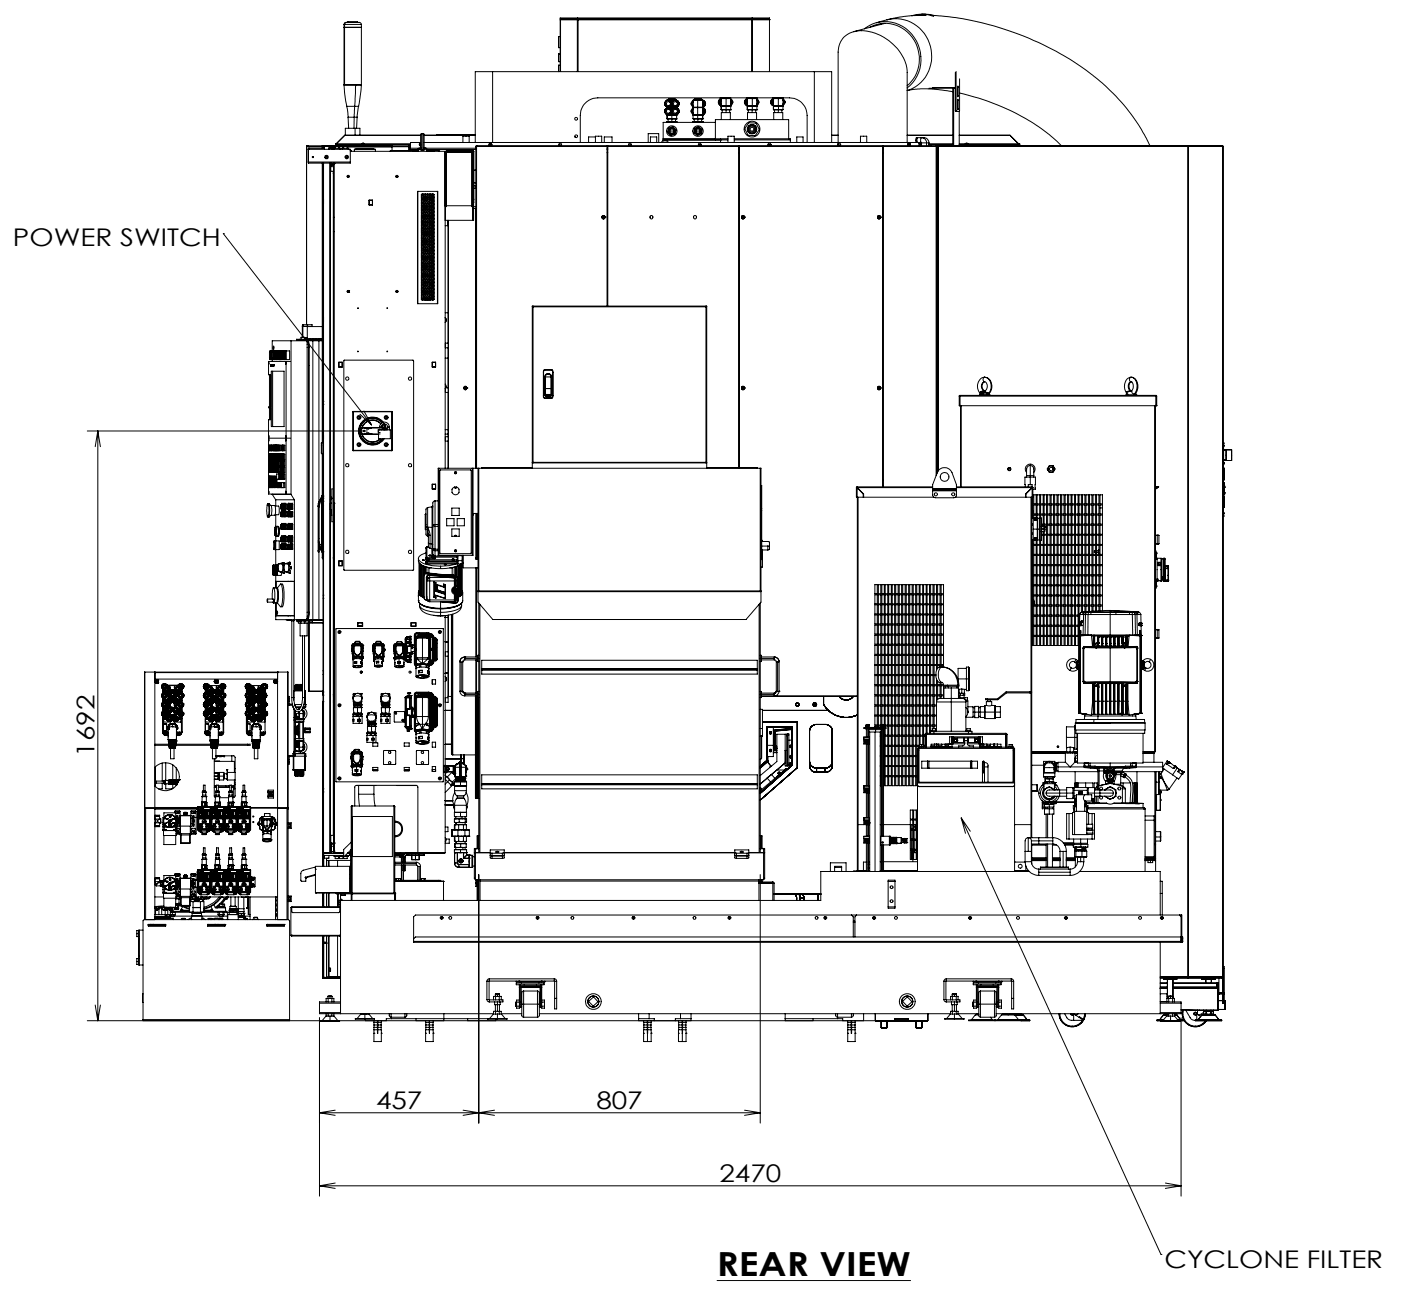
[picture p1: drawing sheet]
<svg xmlns="http://www.w3.org/2000/svg" width="268mm" height="247mm" viewBox="0 0 268 247" stroke-linecap="round" stroke-linejoin="round" font-family="sans-serif">
<defs><g id="words">
<text font-size="6.3" x="137" y="244">REAR VIEW</text>
<g font-size="4.7">
<text x="2.5" y="47.1">POWER SWITCH</text>
<text x="18.1" y="144.7" transform="rotate(-90 18.1 144.7)">1692</text>
<text x="71.9" y="212.1">457</text>
<text x="114" y="212.1">807</text>
<text x="137.5" y="226.1">2470</text>
<text x="222.6" y="242.4">CYCLONE FILTER</text>
</g>
</g></defs>
<g fill="none" stroke="#000" stroke-width=".19">
<path d="M65.8 16.2l.5 4.1M65.8 5.2h3.3M65.8 16.2h.1M65.8 16.2h2.2M65.8 4.7h.1M65.8 4.7v11.5M65.9 16.2h3.2M65.9 4.7h3.2M65.9 4.7v11.5M66.2 4.3h1.1a2.06 2.06 0 0 1 1.7 .2l.1 .2M66.2 4.3l-.3 .1-.1 .3M66.2 4.3l-.2 .1-.1 .3"/>
<path d="M66.5 4.2h.1M66.5 4.2v.1M66.5 4.2h1.8M66.6 4.2h1.7M66.6 4.2h-.1M68 16.2l-.2 4.1M68 16.2h1.1M68.3 4.2v.1M69.1 16.2l-.6 4.1M69.1 4.7v11.5M94.2 13.7h-3.4v13.5M94.2 13.7h61.4"/>
<path d="M94.2 13.7v13.5M106.8 10.3v1.5M106.8 12.5l-.1 1.2M106.8 12.5v1.2M106.8 7v2.1M106.8 11.8h.3M106.8 10.3h.3M106.8 12.5h.3M106.8 9.1h.3M106.8 7h.3M107.1 3.8h.1M107.1 3.4h40v.2h-40z"/>
<path d="M107.1 3.8v9.9M107.1 3.8h3.2M107.2 3.6l-.1 .2M107.3 3.6l-.2 .2M110.3 3.8h.2M110.3 3.8v9.9M110.4 3.4v.2M110.5 3.8l-.1-.2-.1 .2M110.5 3.8h.1M110.5 3.8h33.2M110.5 3.8v9.9M110.5 3.6v.2"/>
<path d="M127.1 19.8h.1M127.1 19.8v.1M127.5 19.1h.1M127.5 19.1v.1M127.8 19.2a.65 .65 0 0 0-.7 .6 .65 .65 0 0 0 .7 .7M127.8 19.2h.1M127.8 19.2a.64 .64 0 0 0-.7 .6 .64 .64 0 0 0 .7 .7M127.8 19.2a.64 .64 0 0 1 .6 .6 .64 .64 0 0 1-.6 .7M127.8 19.2a.65 .65 0 0 1 .6 .6 .65 .65 0 0 1-.6 .7M127.8 19.1a.71 .71 0 0 0-.7 .7 .71 .71 0 0 0 .7 .7M127.8 19.1h.1M127.8 19h1.2"/>
<path d="M127.8 19.1h.6M127.9 19.1h.5M128.4 18.9v.7l.4-.4 .3-.1M128.4 19.1h-.9M128.4 19.1h.5M128.4 19.1h.9M128.4 18.9h-.6v.2M128.4 19.1h.1M128.4 18.9h.6v.2M128.4 19.1h.6M128.4 19.6a.7 .7 0 0 0-1-.3 .7 .7 0 0 0 0 1.1 .7 .7 0 0 0 1-.3M128.4 19.7a.7 .7 0 0 0-1-.4 .7 .7 0 0 0 0 1.1 .7 .7 0 0 0 1-.4"/>
<path d="M128.4 19.7a.68 .68 0 0 1 1.1-.4 .68 .68 0 0 1 0 1.1 .68 .68 0 0 1-1.1-.4M128.4 19.6a.69 .69 0 0 1 1.1-.3 .69 .69 0 0 1 0 1.1 .69 .69 0 0 1-1.1-.3M128.4 19.6v.1M129 19.1h.1M129.1 19.1h.1M129.1 19.4a.41 .41 0 0 1 .4 .4 .41 .41 0 0 1-.4 .4M129.1 19.2a.65 .65 0 0 0-.7 .6 .65 .65 0 0 0 .7 .7M129.1 19.2h.1M129.1 19.2a.64 .64 0 0 0-.6 .6 .64 .64 0 0 0 .6 .7M129.1 19.2a.64 .64 0 0 1 .6 .6 .64 .64 0 0 1-.6 .7M129.1 19.2a.65 .65 0 0 1 .6 .6 .65 .65 0 0 1-.6 .7M129.2 19.1h.1"/>
<path d="M129.3 19.1v.1M132.5 19.1h.8M132.5 19.5a.43 .43 0 0 0 0 .7M132.5 19.4l-.2 .3h-.2v.2h.2l.2 .4M132.5 19.2a.71 .71 0 0 0 0 1.3M132.5 19.1v1.4M132.8 19.1h.1M132.8 19h1.2M132.8 19.1h.6M133.3 19.1h1M133.4 19.1h.9M133.4 19.1h-.9"/>
<path d="M133.4 18.9l.6 .1M133.4 19.1h.6M133.4 19.1h.1M133.4 18.9h-.6v.2M133.4 18.9l-.1 1.6M134 19.1h.1M134 19v.1M134.3 19.1v1.4M134.3 19.4l.3 .3M134.3 19.2a.69 .69 0 0 1 .5 .6 .69 .69 0 0 1-.5 .7M134.3 19.1a.7 .7 0 0 1 .6 .7 .7 .7 0 0 1-.6 .7M134.5 19.7l-.2-.2a.46 .46 0 0 1 0 .7l.2-.3"/>
<path d="M134.5 19.7v.2M134.5 19.7h.3v.2h-.3M134.6 19.9l-.3 .4zM137.3 19.5h.4v.1h-.4zM137.6 19.5l.2-.3a.43 .43 0 0 0 0 .7l-.2-.3M137.7 18.7l.1 .1M137.7 19.2l.1-.1-.3 .4zM137.8 18.9v1.3M137.8 18.9h1.8M137.8 18.8h1.8M137.8 20l-.3-.4 .3 .4M137.8 18.9a.73 .73 0 0 0-.5 .6 .73 .73 0 0 0 .5 .7"/>
<path d="M137.8 18.9a.71 .71 0 0 0-.5 .6 .71 .71 0 0 0 .5 .7M137.8 18.7v.1M137.8 18.8h.1M137.9 18.8h1.7M137.9 18.8l-.1 .1M138.8 18.7v2.8M139.6 18.8v.1M139.6 19.2a.43 .43 0 0 1 0 .7l.3-.3M139.6 19.1l.3 .4M139.6 18.9a.71 .71 0 0 1 .5 .6 .71 .71 0 0 1-.5 .7M139.6 18.8h.1M139.6 18.9v1.3"/>
<path d="M139.7 18.7l-.1 .1M139.8 19.5h.2v.1h-.2M142.6 19.5l.2-.3a.43 .43 0 0 0 0 .7l-.2-.3M142.6 19.5v.1M142.6 19.5h-.3v.1h.3M142.7 19.2l.1-.1-.2 .4zM142.7 18.7l.1 .1zM142.8 18.9h1.8M142.8 18.9v1.3M142.8 18.8h1.8M142.8 20l-.2-.4 .2 .4M142.8 18.9a.71 .71 0 0 0-.5 .6 .71 .71 0 0 0 .5 .7"/>
<path d="M142.8 18.9a.7 .7 0 0 0-.5 .6 .7 .7 0 0 0 .5 .7M142.8 18.7v.1M142.8 18.8h.1M142.9 18.8h1.7M142.9 18.8l-.1 .1M143.7 3.8v-.2l.1 .2M143.7 3.8h.1M143.7 3.8v9.9M143.8 3.4v.2M143.8 3.8h3.3M143.8 3.8v9.9M143.8 18.7v2.3"/>
<path d="M144.6 18.8v.1M144.6 19.1l.2 .4h.2v.1h-.2l-.2 .3a.47 .47 0 0 0 0-.7M144.6 18.9a.71 .71 0 0 1 .5 .6 .71 .71 0 0 1-.5 .7M144.6 18.8h.1M144.6 18.9v1.3M144.7 18.7l-.1 .1M147 3.6l.1 .2M147.1 3.8h.1M147.1 3.8v9.9M147.5 19.5l.3-.4-.2 .4M147.5 19.6l.3 .4M147.6 19.6l.2 .4"/>
<path d="M147.6 19.5l.2-.3a.43 .43 0 0 0 0 .7l-.2-.3M147.6 19.5v.1M147.6 19.5h-.3v.1h.3M147.7 18.7l.1 .1M147.8 18.9v1.3M147.8 18.9h1.8M147.8 18.8h1.8M147.8 18.9a.71 .71 0 0 0-.5 .6 .71 .71 0 0 0 .5 .7M147.8 18.9a.7 .7 0 0 0-.5 .6 .7 .7 0 0 0 .5 .7M147.8 18.7v.1M147.8 18.8h.1M147.9 18.8h1.7"/>
<path d="M147.9 18.8l-.1 .1M148.8 18.7v1.6M149.6 18.8v.1M149.6 19.2a.56 .56 0 0 1 .1 .7l.2-.3M149.6 19.1l.3 .4M149.6 18.9a.74 .74 0 0 1 0 1.3M149.6 18.8h.1M149.6 18.9v2M149.7 18.7l-.1 .1M149.8 19.5h.2v.1h-.2M155.6 13.7h3.4v13.5M155.6 13.7v13.5"/>
<path d="M165.2 5.5a6.8 6.8 0 0 1 10.8 5.3 6.8 6.8 0 0 1-2.6 6M166.2 5.2a6.6 6.6 0 0 1 7.1 .8 6.6 6.6 0 0 1 2.3 6.7l-.2 .7a6.4 6.4 0 0 1-2 3M168.6 4.5l-.4 .2M169.2 4.5l-6 1.5M169.5 3.8a7.1 7.1 0 0 1 7.6 3.3 7.1 7.1 0 0 1-.6 8.2l-1.5 1.3-1.6 .7 2-.3h1.9l4.8 .5M169.5 3.8l-2 .6M174.3 3a6.1 6.1 0 0 1 4.1 .2M175.2 2.9h1.8M176.2 2.7l1.8 .1 .6 .2M176.5 2.9h-.4M176.9 2.9l-4 .2-3.4 .7M177.6 16.9h4.5"/>
<path d="M178.2 16.7h4.4M178.6 3h1a56 56 0 0 1 31.7 13.5 35.5 35.5 0 0 1 8.5 11.4M182.1 16.9l.1-.2 .1 .2v11M182.1 16.9h.1M182.1 16.9h.5M182.1 16.9v11M182.6 13.9v7.3M182.7 13.7v7.5M183 19.2l.1-.2v.2M183 16.7l.1-.2v.2M183 18.3l.1 .2v-.2M183 16.7v1.6"/>
<path d="M183 19.2v1.6M183 18.3h.1M183 19.2h.1M183 16.7h.1M183.1 16.7v1.6M183.1 19.2v1.6M183.4 17.8a40.9 40.9 0 0 1 18 8.7l1.5 1.4M183.4 15.1v6.1v.1h-.8v-.1M58.6 27.9h.1M58.6 27.9v34.2M58.6 27.9h3M58.7 27.9l-.1 .2h3"/>
<path d="M58.7 27.9h.1M58.8 27.9h.1M58.9 28.6h.2M58.9 28.6h.1M58.9 31v.2h8.1v-.2M58.9 31h8.1M59.1 28.3h-.2v2.8M59.1 28.3h2.9M59.1 28.3v.3M59.1 28.6l-.2 .1v2.3M59.1 28.6h7.9v.1M61.6 27.9h.2"/>
<path d="M61.6 27.9v.4M61.6 31.2v53.4M61.7 39.9v.2M61.7 31.2v134.5M61.7 38.1h.1M61.7 38.9h.1M61.8 27.9h1.5M61.8 27.9v.4M61.8 31.2v132M61.9 27.9v.4M62 28.6v-.6h.9v.6M62.6 27.9v.1"/>
<path d="M62.7 27.9v.1M62.9 28.3h.6M62.9 28h.4M63 31.2v132l.1-.1M63 27.9v.1M63.1 31.3h.1M63.1 32.8h.6v127h-.6M63.1 31.2v131.9M63.2 31.2v1.6M63.2 31.9h.5M63.2 31.6h.5M63.2 31.5h.5"/>
<path d="M63.3 31.2v.1M63.3 28l.8 .1h-1v.2M63.3 27.9h1.4M63.3 27.9v.1M63.3 31.3h.1M63.5 28.3h.2v.3M63.5 28.3v.3M63.7 33.2h.1M63.7 33.1h.1M63.7 31.2l.1 132 .1-132M63.7 31.3h.1M63.8 31.3h.1"/>
<path d="M63.8 31.2v.1M64.1 28.3v-.3h.6v.3M64.2 27.6v.3M64.2 27.6h.1M64.2 27.6h5M64.7 27.9v.1M64.7 27.9h13.4M64.7 28h.2M64.9 28.3v-.3h.6v.3M65 28.3h-1.2v.3M65 28.3h.4M65 28.3v.3"/>
<path d="M65.4 28.3h1.2v.3M65.4 28.3v.3M65.5 28h.2M65.7 28.3v-.3h.7v.3M66.3 20.3l.2 2.1M66.3 20.3h1.5M66.4 28l11.7 .1M66.5 22.4h1.2M66.5 22.4l.1 2.1M66.7 28.6l.3 .1M67 28.9h19M67 28.7v2.3"/>
<path d="M67 28.9h.1M67.1 28.9h.1M67.7 22.4h.6M67.7 22.4v2.1M67.7 28.6h4.1M67.7 28.6v.3M67.8 20.3l-.1 2.1M67.8 20.3h.7M67.9 24.5h-1.9v1.4M67.9 24.5h.9v1.4M67.9 24.5v1.4M68.1 28.4h3.3"/>
<path d="M68.1 28.4v.1M68.3 22.4l-.1 2.1M68.5 20.3l-.2 2.1M69.1 27.6h.6M69.1 27.6v.3M69.2 27.6h-.1M69.2 27.6a.24 .24 0 0 1 .2-.2 .24 .24 0 0 1 .2 .2M69.2 27.6h.4M69.4 27.6v.3M69.6 27.6h.1M69.6 27.6h8.9M69.7 27.6v.3"/>
<path d="M70.6 38.3h.6v.9h-.6zM70.6 39.2h.6M70.6 38.3h.6M71.4 28.4h-3.3M71.4 28.4h.1M71.4 28.4v.1M71.8 28.6v.3M74.9 27.9v.9M75.7 33.9h.1M76 33.9h.1M78.1 27.9h.2M78.1 27.9v.9"/>
<path d="M78.3 27.9h.2M78.3 28.3h.2M78.3 27.9v.9M78.5 28.3h1.6M78.5 28.6h1.4M78.8 28.8h.1M79 28.7h-.2v.2M79 28.7v.2M79 28.7h.9M79.9 36.6v21.5M79.9 36.6h3.7M79.9 28.6h.4"/>
<path d="M79.9 28.6v.3M79.9 28.8h-5.3l-.1 .1M80.1 28.3l-.2 .3M80.1 28.3h.2M80.1 27.7h.3M80.1 27.6h.3M80.3 28.3l.1-.1-.1 .2M80.3 28.3v.1M80.3 28.4v.1M80.3 28.5v.1M80.3 28.6l.3 .2M80.4 28.3h.1"/>
<path d="M80.4 28.4v.1M80.4 28.4l-.1 .1M80.4 27.4a.28 .28 0 0 0-.3 .2 .28 .28 0 0 0 .3 .3M80.4 27.2h-1.8l-.1 .2v1.4M80.4 25.9h-14.5l-1.7 1.7M80.4 28.5l.2 .1M80.4 28.5l-.1 .1M80.5 37.5h.1zM80.6 38h.1M80.6 38.3h.1M80.6 38.6h.1M80.6 38.9h.1"/>
<path d="M80.6 39.1h.1M80.5 39.3l.1 .1zM80.6 39.6h.1M80.5 39.9h.1zM80.6 37.2h.1M80.6 37.8h.1M80.6 25.6l-.2 .1v2.7M80.6 28.6v.2M80.6 25.6v3M80.6 25.6h.3M80.6 28.6h.3M80.6 28.7h.5"/>
<path d="M80.8 37.1h.1M80.8 37.3l.1 .1zM80.9 37.7h.1M80.8 37.9h.1zM80.9 38.2h.1M80.9 38.4h.1M80.9 38.7h.1M80.9 39h.1M80.8 39.2l.1 .1zM80.9 39.5h.1M80.8 39.7l.1 .1zM80.9 25.6l.2 .1v2.7"/>
<path d="M80.9 25.6v3M81.1 37.5h.1M81.1 38h.1M81.1 38.3h.1M81.1 38.6h.1M81.1 39.1h.1M81.1 39.6h.1M81 28.6h.1M81.1 37.2h.1M81.1 37.8h.1M81.1 38.9h.1M81.1 39.4h.1"/>
<path d="M81.1 39.9h.1M81.1 28.2v.1M81.1 28.4l-.2 .2M81.1 28.2l.1 .2M81.1 28.4l.1 .1M81.1 28.2h.1M81.1 27.2h94.4l.2 .2M81.1 25.9h9.7M81.1 28.3h.1M81.1 28.6l-.1 .2h-.4M81.1 28.6h.5M81.2 28.3h.1"/>
<path d="M81.2 28.5l-.1 .1M81.2 28.4v.1M81.2 28.3h-.1h.1M81.2 28.3h.2M81.2 28.3v.1M81.2 37.1h.1M81.2 37.3l.1 .1zM81.3 37.7h.1M81.2 37.9h.1zM81.3 38.2h.1M81.3 38.7h.1M81.2 39.2l.1 .1z"/>
<path d="M81.3 39.5h.1M81.2 39.7l.1 .1zM81.3 38.4h.1M81.3 39h.1M81.4 28.3l.2 .3M81.4 28.3h9.5M81.5 37.2h.1M81.5 37.5h.1M81.5 37.8h.1M81.5 38h.1M81.5 38.3h.1M81.5 38.6h.1"/>
<path d="M81.5 38.9h.1M81.5 39.1h.1M81.5 39.4h.1M81.5 39.6h.1M81.5 39.9h.1M81.6 28.6v.3M81.6 28.6h9.3M81.6 28.7h2.1M81.6 28.8h1.5M81.7 37.1h.1M81.7 37.3l.1 .1zM81.8 37.7h.1"/>
<path d="M81.7 37.9h.1zM81.8 38.2h.1M81.8 38.7h.1M81.7 39.2l.1 .1zM81.8 39.5h.1M81.7 39.7l.1 .1zM81.8 38.4h.1M81.8 39h.1M82 37.2h.1M82 37.5h.1M82 37.8h.1M82 38h.1"/>
<path d="M82 38.3h.1M82 38.6h.1M82 38.9h.1M82 39.1h.1M82 39.4h.1M82 39.6h.1M82 39.9h.1M82.2 37.1h.1M82.2 37.3v.1zM82.2 37.7h.1M82.2 37.9h.1M82.2 38.1v.1z"/>
<path d="M82.2 38.7h.1M82.2 39.2v.1zM82.2 39.5h.1M82.2 39.7v.1zM82.2 38.4h.1M82.2 39h.1M82.4 37.2l.1 .1zM82.5 37.5h.1M82.4 37.7l.1 .1zM82.5 38h.1M82.5 38.3h.1M82.5 38.6h.1"/>
<path d="M82.5 38.9h.1M82.5 39.1h.1M82.5 39.4h.1M82.4 39.6l.1 .1zM82.5 39.9h.1M82.6 37.1h.1M82.7 37.7h.1M82.6 38.1l.1 .1zM82.6 38.7h.1zM82.7 39.5h.1M82.7 37.4h.1M82.7 37.9h.1"/>
<path d="M82.7 38.4h.1M82.7 39h.1M82.7 39.2h.1M82.7 39.8h.1M82.9 37.2v.1zM82.9 37.5h.1M82.9 37.7v.1zM82.9 38h.1M82.9 38.3h.1M82.9 38.6h.1M82.9 38.9h.1M82.9 39.1h.1"/>
<path d="M82.9 39.4h.1M82.9 39.6v.1zM82.9 39.9h.1M82.9 28.9a.58 .58 0 0 1 1 0M82.9 37.2l-.1-.1h-2.1l-.2 .1v20.1l2.4 .1v-.2M82.9 37.2v20M83.5 25.8v.1M83.6 36.6v21.5M83.7 28.7h.2v.2M83.7 28.7v.1M83.7 28.8h.2M83.9 28.8h.1"/>
<path d="M85.1 28.9v60.6M85.1 29h5.3M85.2 28.9v10.6l-.1-.2 5.3 .1-.2 .1v-10.6M85.2 39.3h.1M85.3 29.2h4.9M86 28.8h-.6v.1M86 28.9l4.6 .1M86 28.8h4.4M86 28.8v.1M88.5 27.2v-1.2h1.2v1.2M89.5 28.8v.1M90.2 39.4h.1"/>
<path d="M90.3 29v13.1M90.3 28.8l.1 13.3M90.3 28.8l.3 .2M90.4 28.8l.1 .1v13.2h-.1M90.4 38.1h.2M90.5 39.9h.4M90.5 39.5h.4M90.6 38.1l-.1 .7M90.6 29v9.1M90.6 34.9h.3M90.6 32.5h.3M90.6 35.5h.3"/>
<path d="M90.6 36h.3M90.8 25.7h-7.2l-.1 .1M90.9 39.9h.1M90.9 28v61.5M91 28h25M91.1 27.9h24.9v.1M91.1 27.9l-.2 .1M91.1 27.9v61.6M93.5 27.7h.5M93.5 27.6h.5M93.6 27.9a.26 .26 0 0 1-.1-.4 .26 .26 0 0 1 .5 0 .26 .26 0 0 1-.1 .4M93.7 27.4h.1"/>
<path d="M106.8 27.7h.5M107 27.9a.27 .27 0 0 1-.1-.4 .27 .27 0 0 1 .4 0 .27 .27 0 0 1-.1 .4M109.9 26.2l.1 .1M110.9 27.2v-5.1a3.4 3.4 0 0 1 3.4-3.4h36.6a3.4 3.4 0 0 1 3.4 3.4v5.1M113.8 26.2h-1.3v1M113.8 27.2v-1.2h1.2v1.2M115.5 27.2v-1h1.5v1M116 28.3h.2M116 28.6h.2M116 29.2h.2M116 28v30.5M116.2 28v-.1h25v.1"/>
<path d="M116.2 28h25M116.2 28v30.5M120.2 27.7h.4M120.3 27.9a.27 .27 0 0 1-.1-.4 .27 .27 0 0 1 .4 0 .27 .27 0 0 1-.1 .4M123.9 27.2v-1.6h2v1.6M124.3 27.2v-1h1.2v1M126.8 26.9l-.4 .3M126.8 26.9a.66 .66 0 0 1 .9 .3M126.8 26.5v.3M126.8 26.8h.1M126.8 26.5h12.3M126.8 26.8v.1"/>
<path d="M126.8 26.8h12.3M127.1 21.3h.1M127.4 23.4v-.1h2v.1M127.5 22h.9M127.5 22h.1M127.5 20.5h.1M127.5 20.6h.1M127.5 21.9v.8M127.5 22h1.8M127.5 22.7h1.8M127.5 20.5h1.8M127.5 20.5v.1"/>
<path d="M127.5 22v.7M127.7 22.7v.6M127.8 20.5h.1M127.8 20.6a.65 .65 0 0 0-.7 .7 .65 .65 0 0 0 .7 .6M127.8 20.6v.1M127.8 20.7a.62 .62 0 0 0-.7 .6 .62 .62 0 0 0 .7 .6M127.8 21.9h.1M127.8 20.7a.62 .62 0 0 1 .6 .6 .62 .62 0 0 1-.6 .6M127.8 20.6a.65 .65 0 0 1 .6 .7 .65 .65 0 0 1-.6 .6M127.8 20.6h.1M127.8 20.6a.69 .69 0 0 0-.7 .7 .69 .69 0 0 0 .7 .7M127.8 24.5l.8-.3 .6 .6-.2 .9-.8 .2-.6-.6z"/>
<path d="M127.9 20.5h1M127.9 22h.5M127.9 20.6h1M128 25.1h.8M128.4 21.5l.3 .3 .4 .2M128.4 22h.9M128.4 22h.5M128.4 21.5v1.8M128.4 21.1a.7 .7 0 0 0-1-.4 .7 .7 0 0 0 0 1.2 .7 .7 0 0 0 1-.4M128.4 21.1a.68 .68 0 0 1 1.1-.4 .68 .68 0 0 1 0 1.1 .68 .68 0 0 1-1.1-.3M128.4 21.1a.69 .69 0 0 1 1.1-.4 .69 .69 0 0 1 0 1.1 .69 .69 0 0 1-1.1-.3M128.4 20v.1"/>
<path d="M128.4 21.1h.1M128.4 21.5h.1M129.1 20.5h.1M129.1 20.6h.1M129.1 22h.1M129.1 20.9a.41 .41 0 0 1 .4 .4 .41 .41 0 0 1-.4 .4M129.1 20.5l-.4-.1-.3-.3v.9l.3-.3 .4-.1M129.1 20.6a.65 .65 0 0 0-.7 .7 .65 .65 0 0 0 .7 .6M129.1 20.6v.1M129.1 20.7a.62 .62 0 0 0-.6 .6 .62 .62 0 0 0 .6 .6M129.1 21.9h.1M129.1 20.7a.62 .62 0 0 1 .6 .6 .62 .62 0 0 1-.6 .6"/>
<path d="M129.1 20.6a.65 .65 0 0 1 .6 .7 .65 .65 0 0 1-.6 .6M129.1 22.7v.6M129.2 20.5h.1M129.2 20.6h.1M129.2 22h.1M129.3 20.5v.1M129.3 22h.1M129.3 22.7h.1M129.3 20.5h.1M129.3 20.6h.1M129.3 22v.7M132.4 23.4v-.1h2v.1"/>
<path d="M132.5 22.7h1.8M132.5 22h1.8M132.5 22v.7M132.5 22h.1M132.5 22h.8M132.5 20.5h.8M132.5 20.6h.8M132.5 21.6a.55 .55 0 0 1 0-.7l-.2 .3h-.2v.2h.2l.2 .3M132.5 20.7a.71 .71 0 0 0 0 1.2M132.5 20.6v1.4M132.5 20.5h.1M132.5 20.5h.9"/>
<path d="M132.5 20.5v.1M132.7 22.7v.6M132.7 24.6l.8-.4 .7 .5-.1 .9-.8 .3-.7-.5zM133 25.1h.8M133.3 22h1M133.3 20.5h1M133.3 20.6h1M133.3 20.6l.1 2.7M133.3 20.5h.1M133.3 22h.1M133.4 20.5h.9M133.4 20.5l-.1 .1"/>
<path d="M133.5 27.6h.5M133.5 27.7h.5M134 27.6a.27 .27 0 0 0-.4-.2 .27 .27 0 0 0 0 .5M134 27.6l-.1 .3M134.1 22.7v.6M134.3 22v.7M134.3 20.5v.1M134.3 22.7h.1M134.3 22h.1M134.3 20.6v1.4M134.3 20.8l.3 .4-.3-.4M134.3 20.6a.71 .71 0 0 1 .5 .7 .71 .71 0 0 1-.5 .7"/>
<path d="M134.3 20.6a.7 .7 0 0 1 .6 .7 .7 .7 0 0 1-.6 .7M134.3 20.5h.1M134.5 21.2l-.2-.3a.43 .43 0 0 1 0 .7l.2-.2M134.5 21.2v.2M134.5 21.2h.3v.2h-.3M134.6 21.4l-.3 .3zM136.7 26.5h.1M136.7 23.4h-9.9v3.1M137.7 26.8h.1M137.7 26.5v.7M137.8 21h1.8M137.8 20.2h1.8"/>
<path d="M137.8 20.3h.1M137.8 20.2l.1 .1M137.9 20.3h1.8M137.9 20.3v.6M137.9 20.3h1.7M137.9 20.9h1.8M137.9 22.9v-1.4h1.7v1.4M138 21v.5M139.1 27.2v-1.2h1.2v1.2M139.5 21v.5M139.6 21h.1M139.6 20.3h.1"/>
<path d="M139.6 20.2v.1M139.7 20.9l-.1 .1M139.7 20.3v.6M140.3 26.5h10.8v.3M140.3 26.8h10.8M141.2 28.3h.1M141.2 28.6h.1M141.2 29.2h.1M141.2 28v61.4M141.3 28v-.1h27.4v.1M141.3 28h27.4M141.3 28v61.4"/>
<path d="M142.8 20.3h.1M142.8 21h.1M142.8 20.3h1.8M142.8 21h1M142.8 20.2h1.8M142.8 20.2l.1 .1M142.9 20.3h1.8M142.9 20.3v.6M142.9 20.9h1.8M142.9 22.9v-1.4h1.7v1.4M143 21v.5M143.1 23.5h1.4l.6 1.3-.7 1.1h-1.4l-.7-1.3z"/>
<path d="M143.8 21v.5M143.8 21h.8M144.5 21l-.1 .5M144.6 21h.1M144.6 20.3h.1M144.6 20.2v.1M144.7 20.9l-.1 .1M144.7 20.3v.6M146.8 27.6h.6M146.8 27.7h.6M146.8 27.7h.5M147.4 27.6a.27 .27 0 0 0-.5-.2 .27 .27 0 0 0 0 .5"/>
<path d="M147.4 27.6l-.2 .3M147.8 20.3h.1M147.8 21h.1M147.8 20.3h1M147.8 20.3v.6M147.8 20.9h1M147.8 21h1M147.8 20.2h1.8M147.8 20.2l.1 .1M147.9 22.9v-1.4h1.7v1.4M148 21l.1 .5M148.8 21h.8"/>
<path d="M148.8 20.3h.8M148.8 20.3h.1M148.8 21v.5M148.8 20.9h.8M148.8 20.3v.6M148.8 20.9v.1M149.4 21v.5M149.6 20.3h.1M149.6 20.9v.1M149.6 20.2v.1M150.7 26.5v-3.6h-14v3.9M151.1 26.8v.4"/>
<path d="M152.3 27.2v-1h1.2v1M159 25.9h1.2M160.2 27.7h.5M160.2 27.6h.1M160.2 27.2v-17.2a4 4 0 0 1 4.4-4.1 9.4 9.4 0 0 1 8.8 7.3v14M160.2 27.5v.2M160.3 27.9a.27 .27 0 0 1-.1-.4 .27 .27 0 0 1 .4 0 .27 .27 0 0 1-.1 .4M164.5 27.2v-1.2h1.2v1.2M168.7 28.3h.1M168.7 28.6h.1M168.7 29.2h.1M168.7 28v65.1"/>
<path d="M168.8 28v65.1M168.8 28h10.1M173.4 25.9h8.7M173.5 27.7h.5M173.5 27.6h.5M173.6 27.9a.27 .27 0 0 1-.1-.4 .27 .27 0 0 1 .4 0 .27 .27 0 0 1 0 .4M175.2 26.8v.4M175.2 26.8l.1 .3M175.3 26.5l-.1 .3M175.3 26.3a.63 .63 0 0 0-.2 .9M175.4 26.3l-.2 .1v.4M175.6 27.3h.1"/>
<path d="M175.7 27.4v.5M175.7 27.8h.4M175.7 27.6h.1M175.9 27.2h.1M175.9 27.6h.2M176 27.2v-.4a.35 .35 0 0 1 .1-.5 .35 .35 0 0 1 .5 .1l.3 .3 .2 .6M176 27.2l.1 .1M176.1 27.3v.6M176.1 27.3h1M176.6 26.3a.96 .96 0 0 1 1 1M176.6 26.3h-1.3v.9M176.6 26.3l-.1 .1"/>
<path d="M177.1 27.3h.5M177.1 27.3v.6M177.6 27.3v.6M177.6 27.8l.3 .1M177.6 27.6h4.5M178.9 27.9v.1M178.9 28h.2M178.9 28h.1M179.1 36h.1M179.1 35.5l.1 .1M179.1 28l-.2-.1v63M179.1 31.3h.1"/>
<path d="M179.1 31.8h.1M179.1 39.2h.1M179.1 28v62.6M179.1 39.5h.1M179.1 32h.1M179.1 34.7h.1M179.1 40h.1M179.2 27.9v62.4M179.3 27.9v.1M179.3 28h-.1h47.9M179.3 28v62M182.6 21.2h.1"/>
<path d="M182.7 21.2l.1 .1M183 20.8l.1 .2v-.2M183 20.8h.1M183.3 21.3v6.6M183.3 25.9h9.7l1.7 1.7M183.3 27.6h1.2M184.5 27.6h.5M184.5 27.6v.3M184.5 27.6h.1M184.5 27.6v-.1a.23 .23 0 0 1 .3-.1 .23 .23 0 0 1 .2 .2M184.7 27.6v.3M185 27.6h.1"/>
<path d="M185 27.6h9.7M185 27.6v.3M194.7 27.6v.3M194.7 27.6h.1M227.1 27.9h-58.3v.1M227.1 27.9v.1M227.1 28h6.6M227.1 27.9h6.6v.1M227.1 28v158.8M233.7 28v161.8M42.7 44.7h.1M42.7 44.7l28.3 36.6"/>
<path d="M63.7 44.3h.2M63.7 41.6h.2M66.5 55.6h.1M66.5 55.9h.1M66.6 55.9h.1M66.6 55.6h.1M75.8 55.6h.1M75.8 55.9h.1M79.9 58.1h3.7M80.6 40.2h.1M80.6 40.7h.1M80.6 41.3h.1"/>
<path d="M80.5 41.7l.1 .1zM80.5 42.3h.1zM80.6 43.1h.1M80.5 43.6l.1 .1zM80.5 44.1l.1 .1zM80.6 45.5h.1M80.5 46l.1 .1zM80.5 46.5l.1 .1zM80.6 47.4h.1M80.6 47.9h.1M80.5 48.4l.1 .1zM80.5 48.9l.1 .1z"/>
<path d="M80.6 49.5h.1M80.6 49.8h.1M80.6 50h.1M80.6 50.3h.1M80.6 50.6h.1M80.5 50.8l.1 .1zM80.6 51.1h.1M80.5 51.3l.1 .1zM80.6 51.6h.1M80.6 52.2h.1M80.5 52.7l.1 .1zM80.5 53.2l.1 .1z"/>
<path d="M80.6 54.6h.1M80.5 55.1l.1 .1zM80.5 55.6l.1 .1zM80.6 56.4h.1M80.6 57h.1M80.6 40.4h.1M80.6 41h.1M80.6 41.5h.1M80.6 42h.1M80.6 42.6h.1M80.6 42.8h.1M80.6 43.4h.1"/>
<path d="M80.6 43.9h.1M80.6 44.4h.1M80.6 44.7h.1M80.6 45h.1M80.6 45.2h.1M80.6 45.8h.1M80.6 46.3h.1M80.6 46.8h.1M80.6 47.1h.1M80.6 47.6h.1M80.6 48.2h.1M80.6 48.7h.1"/>
<path d="M80.6 49.2h.1M80.6 51.9h.1M80.6 52.4h.1M80.6 53h.1M80.6 53.5h.1M80.6 53.8h.1M80.6 54h.1M80.6 54.3h.1M80.6 54.8h.1M80.6 55.4h.1M80.6 55.9h.1M80.6 56.2h.1"/>
<path d="M80.6 56.7h.1M80.6 57.2h.1M80.9 46.2h.1M80.9 40.8h.1M80.9 40.1h.1M80.8 40.3h.1zM80.9 40.6h.1M80.9 41.1h.1M80.9 41.4h.1M80.8 41.6l.1 .1zM80.9 41.9h.1M80.8 42.1l.1 .1z"/>
<path d="M80.9 42.5h.1M80.9 42.7h.1M80.9 43h.1M80.9 43.2h.1M80.8 43.5h.1zM80.9 43.8h.1M80.8 44l.1 .1zM80.9 44.3h.1M80.8 44.5l.1 .1zM80.9 44.9h.1M80.9 45.1h.1M80.9 45.4h.1"/>
<path d="M80.9 45.6h.1M80.8 45.9h.1zM80.8 46.4l.1 .1zM80.9 46.7h.1M80.8 46.9l.1 .1zM80.9 47.3h.1M80.9 47.5h.1M80.9 47.8h.1M80.9 48h.1M80.8 48.3h.1zM80.9 48.6h.1M80.8 48.8l.1 .1z"/>
<path d="M80.9 49.1h.1M80.8 49.3l.1 .1zM80.9 49.6h.1M80.9 49.9h.1M80.9 50.2h.1M80.9 50.4h.1M80.8 50.7h.1zM80.9 51h.1M80.8 51.2l.1 .1zM80.9 51.5h.1M80.9 51.8h.1M80.9 52h.1"/>
<path d="M80.9 52.3h.1M80.8 52.5l.1 .1zM80.9 52.8h.1M80.8 53.1h.1zM80.9 53.4h.1M80.8 53.6l.1 .1zM80.9 53.9h.1M80.9 54.2h.1M80.9 54.4h.1M80.9 54.7h.1M80.8 54.9l.1 .1zM80.9 55.2h.1"/>
<path d="M80.8 55.5h.1zM80.9 55.8h.1M80.8 56l.1 .1zM80.9 56.3h.1M80.9 56.6h.1M80.9 56.8h.1M80.9 57.1h.1M80.8 57.4h.1M81.1 40.2h.1M81.1 40.7h.1M81.1 47.4h.1M81.1 47.9h.1"/>
<path d="M81.1 48.5h.1M81.1 49h.1M81.1 49.5h.1M81.1 49.8h.1M81.1 50h.1M81.1 50.6h.1M81.1 51.1h.1M81.1 51.6h.1M81.1 56.4h.1M81.1 40.4h.1M81.1 41h.1M81.1 41.3h.1"/>
<path d="M81.1 41.5h.1M81.1 41.8h.1M81.1 42h.1M81.1 42.3h.1M81.1 42.6h.1M81.1 42.8h.1M81.1 43.1h.1M81.1 43.4h.1M81.1 43.7h.1M81.1 43.9h.1M81.1 44.2h.1M81.1 44.4h.1"/>
<path d="M81.1 44.7h.1M81.1 45h.1M81.1 45.2h.1M81.1 45.5h.1M81.1 45.8h.1M81.1 46.1h.1M81.1 46.3h.1M81.1 46.6h.1M81.1 46.8h.1M81.1 47.1h.1M81.1 47.6h.1M81.1 48.2h.1"/>
<path d="M81.1 48.7h.1M81.1 49.2h.1M81.1 50.3h.1M81.1 50.8h.1M81.1 51.4h.1M81.1 51.9h.1M81.1 52.2h.1M81.1 52.4h.1M81.1 52.7h.1M81.1 53h.1M81.1 53.2h.1M81.1 53.5h.1"/>
<path d="M81.1 53.8h.1M81.1 54h.1M81.1 54.3h.1M81.1 54.6h.1M81.1 54.8h.1M81.1 55.1h.1M81.1 55.4h.1M81.1 55.6h.1M81.1 55.9h.1M81.1 56.2h.1M81.1 56.7h.1M81.1 57h.1"/>
<path d="M81.1 57.2h.1M81.2 57.3h.4M81.2 57.3v.1M81.3 40.1h.1M81.2 40.3h.1zM81.3 40.6h.1M81.3 41.1h.1M81.2 41.6l.1 .1zM81.3 41.9h.1M81.2 42.1l.1 .1zM81.3 42.5h.1M81.3 43h.1"/>
<path d="M81.2 43.5h.1zM81.2 44l.1 .1zM81.3 44.3h.1M81.2 44.5l.1 .1zM81.3 44.9h.1M81.3 45.1h.1M81.3 45.4h.1M81.3 45.6h.1M81.2 45.9h.1zM81.3 46.2h.1M81.2 46.4l.1 .1zM81.3 46.7h.1"/>
<path d="M81.2 46.9l.1 .1zM81.3 47.3h.1M81.3 47.8h.1M81.2 48.3h.1zM81.3 48.6h.1M81.2 48.8l.1 .1zM81.3 49.1h.1M81.2 49.3l.1 .1zM81.3 49.6h.1M81.3 50.2h.1M81.2 50.7h.1zM81.3 51h.1"/>
<path d="M81.2 51.2l.1 .1zM81.3 51.5h.1M81.3 52h.1M81.2 52.5l.1 .1zM81.2 53.1h.1zM81.3 53.4h.1M81.2 53.6l.1 .1zM81.3 53.9h.1M81.3 54.4h.1M81.2 54.9l.1 .1zM81.3 55.2h.1M81.2 55.5h.1z"/>
<path d="M81.3 55.8h.1M81.2 56l.1 .1zM81.3 56.3h.1M81.3 56.6h.1M81.3 56.8h.1M81.3 57.1h.1M81.3 40.8h.1M81.3 41.4h.1M81.3 42.7h.1M81.3 43.2h.1M81.3 43.8h.1M81.3 47.5h.1"/>
<path d="M81.3 48h.1M81.3 49.9h.1M81.3 50.4h.1M81.3 51.8h.1M81.3 52.3h.1M81.3 52.8h.1M81.3 54.2h.1M81.3 54.7h.1M81.5 40.2h.1M81.5 40.4h.1M81.5 40.7h.1M81.5 41h.1"/>
<path d="M81.5 41.3h.1M81.5 41.5h.1M81.5 41.8h.1M81.5 42h.1M81.5 42.3h.1M81.5 42.8h.1M81.5 43.1h.1M81.5 43.4h.1M81.5 43.7h.1M81.5 43.9h.1M81.5 44.2h.1M81.5 44.4h.1"/>
<path d="M81.5 44.7h.1M81.5 45h.1M81.5 45.2h.1M81.5 45.5h.1M81.5 45.8h.1M81.5 46.1h.1M81.5 46.3h.1M81.5 46.6h.1M81.5 46.8h.1M81.5 47.1h.1M81.5 47.4h.1M81.5 47.6h.1"/>
<path d="M81.5 47.9h.1M81.5 48.2h.1M81.5 48.5h.1M81.5 48.7h.1M81.5 49h.1M81.5 49.2h.1M81.5 49.5h.1M81.5 49.8h.1M81.5 50h.1M81.5 50.3h.1M81.5 50.6h.1M81.5 50.8h.1"/>
<path d="M81.5 51.1h.1M81.5 51.4h.1M81.5 51.6h.1M81.5 51.9h.1M81.5 52.2h.1M81.5 52.4h.1M81.5 52.7h.1M81.5 53h.1M81.5 53.2h.1M81.5 53.5h.1M81.5 53.8h.1M81.5 54.3h.1"/>
<path d="M81.5 54.6h.1M81.5 54.8h.1M81.5 55.1h.1M81.5 55.4h.1M81.5 55.6h.1M81.5 55.9h.1M81.5 56.2h.1M81.5 56.4h.1M81.5 56.7h.1M81.5 57h.1M81.5 42.6h.1M81.5 54h.1"/>
<path d="M81.6 57.2h-.4v.1M81.6 57.2h.6v.1M81.6 57.3h.6M81.6 57.2v.1M81.7 54.9l.1 .1zM81.8 53.4h.1M81.7 50.7h.1zM81.7 46.4l.1 .1zM81.8 47.3h.1M81.8 40.1h.1M81.7 40.3h.1zM81.8 40.6h.1"/>
<path d="M81.8 41.1h.1M81.7 41.6l.1 .1zM81.8 41.9h.1M81.7 42.1l.1 .1zM81.8 42.5h.1M81.8 43h.1M81.7 43.5h.1zM81.7 44l.1 .1zM81.8 44.3h.1M81.7 44.5l.1 .1zM81.8 44.9h.1M81.8 45.1h.1"/>
<path d="M81.8 45.4h.1M81.8 45.6h.1M81.7 45.9h.1zM81.8 46.2h.1M81.8 46.7h.1M81.7 46.9l.1 .1zM81.8 47.8h.1M81.7 48.3h.1zM81.8 48.6h.1M81.7 48.8l.1 .1zM81.8 49.1h.1M81.7 49.3l.1 .1z"/>
<path d="M81.8 49.6h.1M81.8 50.2h.1M81.8 51h.1M81.7 51.2l.1 .1zM81.8 51.5h.1M81.8 52h.1M81.7 52.5l.1 .1zM81.7 53.1h.1zM81.7 53.6l.1 .1zM81.8 53.9h.1M81.8 54.4h.1M81.8 55.2h.1"/>
<path d="M81.7 55.5h.1zM81.8 55.8h.1M81.7 56l.1 .1zM81.8 56.3h.1M81.8 56.6h.1M81.8 56.8h.1M81.8 57.1h.1M81.8 40.8h.1M81.8 41.4h.1M81.8 42.7h.1M81.8 43.2h.1M81.8 43.8h.1"/>
<path d="M81.8 47.5h.1M81.8 48h.1M81.8 49.9h.1M81.8 50.4h.1M81.8 51.8h.1M81.8 52.3h.1M81.8 52.8h.1M81.8 54.2h.1M81.8 54.7h.1M82 40.2h.1M82 40.4h.1M82 40.7h.1"/>
<path d="M82 41h.1M82 41.3h.1M82 41.5h.1M82 41.8h.1M82 42h.1M82 42.3h.1M82 42.8h.1M82 43.1h.1M82 43.4h.1M82 43.7h.1M82 43.9h.1M82 44.2h.1"/>
<path d="M82 44.4h.1M82 44.7h.1M82 45.2h.1M82 45.5h.1M82 45.8h.1M82 46.1h.1M82 46.3h.1M82 46.6h.1M82 46.8h.1M82 47.1h.1M82 47.4h.1M82 47.6h.1"/>
<path d="M82 47.9h.1M82 48.2h.1M82 48.5h.1M82 48.7h.1M82 49h.1M82 49.2h.1M82 49.5h.1M82 49.8h.1M82 50h.1M82 50.3h.1M82 50.6h.1M82 50.8h.1"/>
<path d="M82 51.1h.1M82 51.4h.1M82 51.6h.1M82 51.9h.1M82 52.2h.1M82 52.4h.1M82 52.7h.1M82 53h.1M82 53.2h.1M82 53.5h.1M82 53.8h.1M82 54.3h.1"/>
<path d="M82 54.6h.1M82 54.8h.1M82 55.1h.1M82 55.4h.1M82 55.6h.1M82 55.9h.1M82 56.2h.1M82 56.4h.1M82 56.7h.1M82 57h.1M82 42.6h.1M82 45h.1"/>
<path d="M82 54h.1M82.2 50.1v.1zM82.2 40.1h.1M82.2 40.3h.1M82.2 40.5v.1zM82.2 41.1h.1M82.2 41.6v.1zM82.2 41.9h.1M82.2 42.1v.1zM82.2 42.5h.1M82.2 42.9v.1zM82.2 43.5h.1"/>
<path d="M82.2 44v.1zM82.2 44.3h.1M82.2 44.5v.1zM82.2 44.8v.1zM82.2 45.1h.1M82.2 45.3v.1zM82.2 45.6h.1M82.2 45.9h.1M82.2 46.2h.1M82.2 46.4v.1zM82.2 46.7h.1M82.2 46.9v.1z"/>
<path d="M82.2 47.2v.1zM82.2 47.7v.1zM82.2 48.3h.1M82.2 48.6h.1M82.2 48.8v.1zM82.2 49.1h.1M82.2 49.3v.1zM82.2 49.6v.1zM82.2 50.7h.1M82.2 51h.1M82.2 51.2v.1zM82.2 51.5h.1"/>
<path d="M82.2 52v.1zM82.2 52.5v.1zM82.2 53.1h.1M82.2 53.4h.1M82.2 53.6v.1zM82.2 53.9v.1zM82.2 54.4v.1zM82.2 54.9v.1zM82.2 55.2h.1M82.2 55.5h.1M82.2 55.8h.1M82.2 56v.1z"/>
<path d="M82.2 56.3v.1zM82.2 56.6h.1M82.2 56.8v.1zM82.2 57.1h.1M82.2 40.8h.1M82.2 41.4h.1M82.2 42.7h.1M82.2 43.2h.1M82.2 43.8h.1M82.2 47.5h.1M82.2 48h.1M82.2 49.9h.1"/>
<path d="M82.2 50.4h.1M82.2 51.8h.1M82.2 52.3h.1M82.2 52.8h.1M82.2 54.2h.1M82.2 54.7h.1M82.2 57.3v.1M82.4 40.1l.1 .1zM82.5 40.4h.1M82.5 40.7h.1M82.5 41h.1M82.5 41.3h.1"/>
<path d="M82.4 41.5h.1zM82.5 41.8h.1M82.4 42l.1 .1zM82.5 42.3h.1M82.5 42.8h.1M82.5 43.1h.1M82.5 43.4h.1M82.5 43.7h.1M82.4 43.9h.1zM82.5 44.2h.1M82.4 44.4l.1 .1zM82.5 44.7h.1"/>
<path d="M82.5 45.2h.1M82.5 45.5h.1M82.5 45.8h.1M82.5 46.1h.1M82.4 46.3h.1zM82.5 46.6h.1M82.4 46.8l.1 .1zM82.5 47.1h.1M82.5 47.4h.1M82.5 47.6h.1M82.5 47.9h.1M82.5 48.2h.1"/>
<path d="M82.5 48.5h.1M82.4 48.7h.1zM82.5 49h.1M82.4 49.2l.1 .1zM82.5 49.5h.1M82.5 49.8h.1M82.5 50h.1M82.5 50.3h.1M82.4 50.5l.1 .1zM82.5 50.8h.1M82.4 51.1h.1zM82.5 51.4h.1"/>
<path d="M82.5 51.6h.1M82.5 51.9h.1M82.5 52.2h.1M82.5 52.4h.1M82.5 52.7h.1M82.4 52.9l.1 .1zM82.5 53.2h.1M82.4 53.5h.1zM82.5 53.8h.1M82.5 54.3h.1M82.5 54.6h.1M82.5 54.8h.1"/>
<path d="M82.5 55.1h.1M82.4 55.3l.1 .1zM82.5 55.6h.1M82.4 55.9h.1zM82.5 56.2h.1M82.5 56.4h.1M82.5 56.7h.1M82.5 57h.1M82.4 57.2l.1 .1zM82.5 42.6h.1M82.5 45h.1M82.5 54h.1"/>
<path d="M82.7 40.1h.1M82.6 40.5l.1 .1zM82.6 41.1h.1zM82.7 41.9h.1M82.7 42.5h.1M82.6 42.9l.1 .1zM82.6 43.5h.1zM82.7 44h.1M82.7 44.3h.1M82.7 44.6h.1M82.6 44.8l.1 .1zM82.7 45.1h.1"/>
<path d="M82.6 45.3l.1 .1zM82.7 45.6h.1M82.7 46.2h.1M82.7 46.7h.1M82.6 47.2l.1 .1zM82.6 47.7l.1 .1zM82.7 48.6h.1M82.7 49.1h.1M82.6 49.6l.1 .1zM82.6 50.1l.1 .1zM82.7 51h.1M82.7 51.5h.1"/>
<path d="M82.6 52l.1 .1zM82.6 52.5l.1 .1zM82.7 53.4h.1M82.6 53.9l.1 .1zM82.6 54.4l.1 .1zM82.7 55h.1M82.7 55.2h.1M82.7 55.5h.1M82.7 55.8h.1M82.7 56h.1M82.6 56.3l.1 .1zM82.7 56.6h.1"/>
<path d="M82.6 56.8l.1 .1zM82.7 57.1h.1M82.6 57.4h.1M82.7 40.3h.1M82.7 40.8h.1M82.7 41.4h.1M82.7 41.6h.1M82.7 42.2h.1M82.7 42.7h.1M82.7 43.2h.1M82.7 43.8h.1M82.7 45.9h.1"/>
<path d="M82.7 46.4h.1M82.7 47h.1M82.7 47.5h.1M82.7 48h.1M82.7 48.3h.1M82.7 48.8h.1M82.7 49.4h.1M82.7 49.9h.1M82.7 50.4h.1M82.7 50.7h.1M82.7 51.2h.1M82.7 51.8h.1"/>
<path d="M82.7 52.3h.1M82.7 52.8h.1M82.7 53.1h.1M82.7 53.6h.1M82.7 54.2h.1M82.7 54.7h.1M82.9 50.5v.1zM82.9 40.1v.1zM82.9 40.4h.1M82.9 40.7h.1M82.9 41h.1M82.9 41.3h.1"/>
<path d="M82.9 41.5h.1M82.9 41.8h.1M82.9 42v.1zM82.9 42.3h.1M82.9 42.8h.1M82.9 43.1h.1M82.9 43.4h.1M82.9 43.7h.1M82.9 43.9h.1M82.9 44.2h.1M82.9 44.4v.1zM82.9 44.7h.1"/>
<path d="M82.9 45.2h.1M82.9 45.5h.1M82.9 45.8h.1M82.9 46.1h.1M82.9 46.3h.1M82.9 46.6h.1M82.9 46.8v.1zM82.9 47.1h.1M82.9 47.4h.1M82.9 47.6h.1M82.9 47.9h.1M82.9 48.2h.1"/>
<path d="M82.9 48.5h.1M82.9 48.7h.1M82.9 49h.1M82.9 49.2v.1zM82.9 49.5h.1M82.9 49.8h.1M82.9 50h.1M82.9 50.3h.1M82.9 50.8h.1M82.9 51.1h.1M82.9 51.4h.1M82.9 51.6h.1"/>
<path d="M82.9 51.9h.1M82.9 52.2h.1M82.9 52.4h.1M82.9 52.7h.1M82.9 52.9v.1zM82.9 53.2h.1M82.9 53.5h.1M82.9 53.8h.1M82.9 54.3h.1M82.9 54.6h.1M82.9 54.8h.1M82.9 55.1h.1"/>
<path d="M82.9 55.3v.1zM82.9 55.6h.1M82.9 55.9h.1M82.9 56.2h.1M82.9 56.4h.1M82.9 56.7h.1M82.9 57h.1M82.9 57.2v.1zM82.9 42.6h.1M82.9 45h.1M82.9 54h.1M85.1 42.1h5.2"/>
<path d="M85.1 59.8h.5M85.6 42.1v1.1h-.5M85.6 42.1v23.5M85.7 42.1v47.4M90.3 42.1h.1M90.4 42h.1M101.7 58.7h.2M101.7 58.6h.2M101.9 58.5v.2M101.9 58.7h33M101.9 58.7v29.7M115.1 41.5a.27 .27 0 0 1 .2-.3 .27 .27 0 0 1 .3 .3"/>
<path d="M115.1 41.6a.27 .27 0 0 0 .2 .3 .27 .27 0 0 0 .3-.3M115.1 41.6h.1M115.1 41.5h.1M115.1 41.5v.1M115.6 41.6h.1M115.6 41.5h.1M115.6 41.5v.1M134.9 58.5v.2M134.9 58.7h.2M134.9 58.7v29.7M134.9 58.6h.2M141.7 41.6h.1"/>
<path d="M141.7 41.6a.27 .27 0 0 0 .3 .3 .27 .27 0 0 0 .3-.3M141.7 41.5h.1M141.7 41.5a.27 .27 0 0 1 .3-.3 .27 .27 0 0 1 .3 .3M141.7 41.5v.1M142.3 41.6h.1M142.3 41.5h.1M142.3 41.5v.1M167.7 41.6a.27 .27 0 0 0 .3 .3 .27 .27 0 0 0 .3-.3M167.7 41.5a.27 .27 0 0 1 .3-.3 .27 .27 0 0 1 .3 .3M167.7 41.5h.1M167.7 41.6h.1M167.7 41.5v.1"/>
<path d="M168.3 41.5h.1M168.3 41.6h.1M168.3 41.5v.1M179.1 43.5h.1M179.1 43.6h.1M179.1 43.1h.1M51.4 69.3v.4zM51.5 67.3v1.2M51.5 71.7v6.1M51.5 78v2.3M51.5 67.3h.2M51.5 68.5h.2"/>
<path d="M51.5 68.5l.1 .1M51.5 67.2l3.8-.1v1.7l-3.8-.1M51.5 67.2l.1 .1M51.5 68.6v.1M51.5 68.7h.3M51.5 67.2h.3M51.6 67.3h.1M51.7 67.3v1.2M51.7 68.5l.1 .1h-.2M51.7 70h.1M51.7 69.7h.1M51.7 69.8h.1"/>
<path d="M51.7 69.7v.3M51.8 69.7h.1M51.8 69.9h.1M51.8 69.7v.3M51.8 69.9v.1M51.8 70h.1M51.8 67.2v1.5M51.8 67.2l.1-.1v1.7l-.1-.1M51.8 69.7l.1 .2M51.8 69.8l.1 .2M51.9 69.7h.1M51.9 70h.1"/>
<path d="M51.9 69.9h.1M51.9 69.9v.1M51.9 69.7v.3M51.9 71h2.4v10.6h-2.4zM51.9 69.7v.2M51.9 69.8v.1M51.9 69.8v.2M51.9 69.7v.1M51.9 69.8h.1M52 69.9v.1M52 69.8v.1M52 69.8h.1"/>
<path d="M52 69.7v.1M52 69.9h.1M52 70h.1M52 69.7h.1M52 69.9l.1 .1M52 68.8v.3M52 69.7v.3M52.1 69.9h.1M52.1 69.8h.1M52.1 69.9v.1M52.1 69.8h-.1M52.1 68.5h.2"/>
<path d="M52.1 68.5v.1M52.1 67.2v1.3M52.1 68.6v.1M52.1 69.8v.2M52.1 71v10.6M52.1 68.7h.6M52.1 67.2h.6M52.1 68.7v.1M52.1 69.7v.1M52.1 69.7h.1M52.1 70h.1M52.1 69.7v.3"/>
<path d="M52.1 67.1v.1M52.2 69.7h.1M52.2 70h.1M52.2 69.7v.3M52.3 66.2v.6zM52.3 67.3v1.2M52.3 68.5h.3M52.3 67.3h-.2h.5M52.3 67.3h.3M52.4 67.1v1.7M52.5 67.1v1.7M52.6 67.3v1.2"/>
<path d="M52.6 68.5l.1 .1h-.6M52.7 67.2v1.5M52.7 67.2l.1-.1v.2M52.8 68.6v.2l-.1-.1M52.8 67.3h.2h-.1M52.8 67.3h.1M52.8 67.1l.2 .1M52.9 67.3v1.2M52.9 68.5l.1 .1h-.2M52.9 68.5h-.2l.1 .1M53 67.2v.4M53 68.3v.4"/>
<path d="M53 67.2l.1-.1v.2M53 68.7l-.2 .1M53.1 67.4a.54 .54 0 0 1 .2 .8l-.1 .3h-.1M53.1 67.4l.1 .2-.1 .9-.1-.3zM53.1 67.3h.2M53.1 67.9v.2M53.1 68v.2M53.1 68.6v.2l-.1-.1M53.1 68.1h.1M53.1 68.1v-.5v.6M53.1 68.1v.1M53.2 67.3h.1"/>
<path d="M53.2 67.1l-.1 .1h.6M53.3 67.3v1.2M53.3 68.5h-.2l.2 .1M53.3 68.5v.1M53.3 67.6l.1 .6zM53.3 67.3v.1M53.3 67.3h-.2M53.3 67.3h.1M53.3 67.7h.1M53.4 67.4l.1 .4-.1 .7-.1-.4zM53.4 67.3h.2M53.4 68.6v.2"/>
<path d="M53.4 68.8h.1M53.4 67.1h.1M53.4 67.1v.3l.1 .1-.1 1.3M53.4 67.1v.2M53.6 67.3v1.2M53.6 68.5l.1 .1h-.3M53.6 68.5l-.2 .1M53.7 68.7h-.6l.1 .1M53.7 67.2l.1-.1v.2M53.7 67.2v1.5M53.7 67.3v1.2M53.7 68.5h.2"/>
<path d="M53.7 67.3h.2M53.7 68.5l.1 .1M53.8 67.3h.1M53.8 68.6v.2l-.1-.1M53.8 67.3h-.1M53.8 67.1l.2 .1M53.9 68.5l.1 .1h-.2M53.9 67.3v1.2M54 67.2v1.5M54 68.7l-.2 .1M54 67.2l.1-.1v1.7l-.1-.1M54.3 67.3v.1"/>
<path d="M54.3 67.6v.6zM54.3 68.5h.1M54.3 68.5h.2M54.3 67.3h.2M54.3 68.5v.1M54.3 67.7h.1M54.3 67.2v.2a.86 .86 0 0 1 0 1.1l.3 .1M54.3 67.4v1.1l-.1-.3zM54.3 68.6v.1M54.3 68.7h.3M54.3 67.2h.3M54.3 67.3h.1"/>
<path d="M54.3 68.6h.1M54.3 67.2v.1M54.3 68.6l.1 .2-.1-.1M54.4 67.1l-.1 .1M54.5 68.5l.1 .1M54.5 67.3v1.2M54.6 67.3h-.3M54.6 67.3v1.3M54.6 67.3h-.1M54.6 69.3v.4zM54.6 67.2l.1-.1v1.7l-.1-.1M54.6 67.2v1.5"/>
<path d="M54.7 69.1v25.4M55.5 69.1h-4.2v2.6h.4v6.1h-.4v.2h.4v2.3h-.4v14.2h4.2M55.6 65.2v29.4M56.7 64.9v.2M57.2 64.9h.4M57.2 64.9h-.5v.2h.6M57.2 64.9v.2M57.3 65.1h.3M57.3 64.9v.2M57.6 64.9v.2M57.6 64.9h.6M57.6 65.1h.6"/>
<path d="M57.8 64.5h.4v.4M57.8 64.5h-.3v.4M57.8 62.4v2.1M57.9 62.4h.1M57.9 62.1l-.1 .3M57.9 62.1v2.4M57.9 62.1h1.8v.3h-1.9M58.2 64.9h.2M58.2 65.1h.2M58.2 64.9v.2M58.2 64.6h.5M58.3 64.6v.3"/>
<path d="M58.4 64.9h1.4M58.4 65.1h1.4M58.4 64.9v.2M58.6 65.1v.1M58.7 65.3h.1M58.7 66.4h.3M58.7 65.8l.3 .1M58.7 65.3h.2M58.7 65.2v53.3M58.7 65.3l.2 .1M58.8 62.1v.3M58.8 62.4h.1"/>
<path d="M58.8 65.3l.1 .3 .1 .8M58.8 62.4v.1M58.9 65.3l.2 .6-.1 .5M58.9 65.3h-.1M59 66.4v50.7M59 69.9h.1M59.1 66.4v50.7M59.2 64.8v.1M59.7 65.1h1.9M59.8 65.2v53.3M59.8 64.8v.1M59.9 64.8v.1"/>
<path d="M60.4 64.8v.1M60.9 64.8v.1M61 65.2v31l-.2 .1v.4M61.2 64.8h.1M61.2 64.8v.1M61.6 64.9h-1.9v.3M61.6 62.5h-2.9v2.3h2.9M61.6 65.2h-9.6v1.9M61.7 61.4h.1M61.7 60.7h.1M61.7 77.3h.1M61.7 76.7h.1"/>
<path d="M64.8 69.3h.6v.9h-.6zM64.8 70.1h.6M65.8 68.9h13.1l.2 .1-.1 40.1-13.3-.1zM67.5 78.7v.1M67.5 78.7v7.5M67.5 78.8v7.3M67.5 78.8h7.4M67.5 78.7h7.4M68.4 67.1v.2zM68.8 79.2l2.2 2.1M69.6 78.6l1.4 2.7M74.1 67.2h.1"/>
<path d="M74.9 78.8h.1M74.9 78.7v.1M74.9 78.7l.1 .1M74.9 78.8v7.3M75 78.8v7.3M82.6 69.3h.7v.9h-.7zM82.6 70.1h.7M85.1 60.7a.58 .58 0 0 1 0 1M85.1 73.5a.55 .55 0 0 1 0 .8v.7h.6v-.8h-.5M85.1 60.8a.55 .55 0 0 1 0 .8M85.1 68.5h.5M85.1 65.6h.6v.9h-.6z"/>
<path d="M85.6 66.5v7.7M85.6 75v7.2M88.7 74.3a.27 .27 0 0 0 .3 .3 .27 .27 0 0 0 .2-.3M88.7 74.1a.27 .27 0 0 1 .3-.2 .27 .27 0 0 1 .2 .2M88.7 74.1h.1M88.7 74.3h.1M88.7 74.1v.2M89.2 74.3h.1M89.2 74.1h.1M89.2 74.1v.2M103.9 75.6h.1M103.9 71.2h.1"/>
<path d="M103.9 75.6v.3l.2 .3M103.9 71.2v4.4M103.9 75.6l.2 .5M104.1 70.8l-.2 .4M104.1 70.7v.1M104.1 76.1v.1M104.1 70.7l-.2 .1v.4M104.1 76.1h1.3M104.1 70.8h1.3M104.1 70.7h1.3M104.1 76.2h1.3M104.2 75.4h.1"/>
<path d="M104.2 75.4a.6 .6 0 0 0 .6 .6 .6 .6 0 0 0 .6-.6M104.2 72.1h.1M104.2 72.1a.6 .6 0 0 1 .6-.6 .6 .6 0 0 1 .6 .6M104.2 72.1v3.3M104.2 75.4a.56 .56 0 0 0 .6 .6 .56 .56 0 0 0 .5-.6M104.2 72.1a.56 .56 0 0 1 .6-.6 .56 .56 0 0 1 .5 .6M104.2 74.3h1.1M104.2 71.7a.67 .67 0 0 1 .8-.2 .67 .67 0 0 1 .4 .6v3.4h-1.3v-3.5zM104.2 75.6h1.1M104.2 75.4h1.2M104.2 75.5h1.1M104.2 72.1h1.1"/>
<path d="M104.2 75.6h.5l-.5 .1M104.3 75.7h.4M104.3 75.8h.9M104.4 75.9h.7M104.5 75.9h.6M104.6 76h.4M104.7 75.8h.1M104.7 75.6l.6 .1M104.8 75.6h.5M104.8 75.7h.5M104.9 75.8h.1M105.3 75.4h.1"/>
<path d="M105.3 72.1h.1M105.3 74.3h.1M105.3 72.1v3.3M105.4 75.4h.1M105.4 72.1v3.3M105.4 70.8l.3 .4M105.4 70.7v.1M105.4 76.1v.1M105.4 70.7a.34 .34 0 0 1 .3 .5M105.7 75.6l-.3 .5M105.7 75.6h.1M105.7 71.2h.1"/>
<path d="M105.7 71.2v4.4M105.7 75.6v.4l-.3 .2M141.7 74.1h.1M141.7 74.1a.27 .27 0 0 1 .3-.2 .27 .27 0 0 1 .3 .2M141.7 74.3h.1M141.7 74.3a.27 .27 0 0 0 .3 .3 .27 .27 0 0 0 .3-.3M141.7 74.1v.2M142.3 74.1h.1M142.3 74.3h.1M142.3 74.1v.2M167.7 74.3a.27 .27 0 0 0 .3 .3 .27 .27 0 0 0 .3-.3M167.7 74.1a.27 .27 0 0 1 .3-.2 .27 .27 0 0 1 .3 .2"/>
<path d="M167.7 74.3h.1M167.7 74.1h.1M167.7 74.1v.2M168.3 74.3h.1M168.3 74.1h.1M168.3 74.1v.2M183.3 75.8v1.8h37.8v-1.8M183.3 75.8h37.8M183.4 75.7v.1M183.4 77.6h.1M183.4 75.8v1.8M183.5 75.6l-.1 .2"/>
<path d="M183.5 75.6l-.2 .2M183.5 75.6h37.4M183.6 77.6v15.5M183.7 77.6v15.5M187.3 75.6h.1M187.3 75.6h.2M187.4 74.9h.2M187.4 74.9l-.1 .7M187.5 75.2h.5M187.5 75.6h.1M187.5 75.2v.2M187.5 75.2h.1"/>
<path d="M187.6 75.4l-.1 .2M187.6 74.9h.8M187.6 74.9v.2M187.7 75.1l1.1 .1M187.7 75.1l-.1 .1M187.7 75.1l-.2 .1M187.8 75.4v.2h-.3M188 75.2h.6M188 75.2v.2M188.1 74.8l.3 .1M188.1 74.8l-.7 .1M188.2 72.1a.54 .54 0 0 0-.3 .6 .54 .54 0 0 0 .6 .4 .99 .99 0 0 1-.4 1.6 1.04 1.04 0 0 1 .1-1.7 .91 .91 0 0 0-.6 .9 .91 .91 0 0 0 .6 .8l-.1 .1"/>
<path d="M188.2 72.1a1.92 1.92 0 0 1 .7 3.2 1.84 1.84 0 0 0-.6-3.1M188.2 72.1a1.85 1.85 0 0 0-.9 3.1M188.4 74.9l.1 .2M188.6 75.4v.2h.6M188.6 75.2h.3v.2h-1.4M188.6 75.2v.2M189.1 75.2l.1 .4M189.2 75.6h.1M189.2 75.6h-.1M215.2 75.6h.1M215.2 75.6h.3M215.4 74.9h.2"/>
<path d="M215.4 74.9l-.2 .7M215.5 75.6h.1M215.5 75.6h1.7M215.6 74.9h.7M215.6 74.9l-.1 .7M216 74.8l.3 .1M216 74.8l-.6 .1M216 74.8l-.4 .1M216.1 73a1.29 1.29 0 0 0 0 1.7M216.1 74.7h.1M216.1 72.2a1.86 1.86 0 0 0-.8 3M216.1 72.2a1.37 1.37 0 0 1 1.2 1.6v.7l-.5 .8"/>
<path d="M216.1 72.2a.44 .44 0 0 0-.2 .4 .44 .44 0 0 0 .3 .4M216.2 73a1.11 1.11 0 0 1 0 1.7M216.2 74.7l-.2 .1M216.2 73a.94 .94 0 0 0-.6 .8 .94 .94 0 0 0 .5 .9M216.3 72.2a1.85 1.85 0 0 1 .7 3l-.2 .1M216.3 74.9a.43 .43 0 0 0 .5 .4M217.1 75.2l.1 .4M217.2 75.6h.1M217.2 75.6h-.1M220.7 77.6v66.2M220.8 77.6v66.2h-.1M220.9 75.6l.1 2"/>
<path d="M220.9 75.6l.2 .2M221 77.4v.1M221 77.6h.1M16.7 82.4h53.5M18.7 82.4v112.8M18.7 82.4l.5 3M18.7 82.4l-.5 3M51.1 98.7l.1 .2h.1M51.1 96.4a.97 .97 0 0 1 .3 1.1l-.2 1.3a3.4 3.4 0 0 1-.1-2.4zM51.3 96.3h-.1l-.1 .3M51.3 96.3h.1M51.3 98.9h.1"/>
<path d="M51.3 96.3l.1 .1a4.2 4.2 0 0 1-.1 2.5M51.3 96.3l.5 .4M51.3 83.8h4.2M51.4 83.3v.4zM51.4 93.9v.4zM51.4 83.9v.5zM51.4 85.1h2.3v1.1h-2.3zM51.4 86.8h3v1.1h-3zM51.4 89.3h2.1v1h-2.1zM51.5 88.1h2.9v1h-2.9zM51.5 89.3v1M51.5 91.1v1"/>
<path d="M51.5 92.3v1M51.6 86.8h.1M51.6 87.9h.1M51.6 85.1v1.1M51.6 86.8v1.1M51.7 88.1h.1M51.7 89.1h.1M51.7 85.1v1.1M51.7 88.1v1M51.7 86.8v1.1M51.7 89.3v1M51.7 91.1v1"/>
<path d="M51.7 92.3v1M51.8 96.7h.7l.2 .5-.1 1.3h-.8M51.8 86.8v1.1M51.8 89.3v1M51.8 91.1v1M51.8 92.3v1M51.8 96.7l.2 .6-.2 1.2M51.8 98.5l-.5 .4M51.9 85.1v1.1M51.9 88.1v1M51.9 91.1v1M51.9 92.3v1"/>
<path d="M52 87.9h.1M52 86.8h.1M52 85.1v1.1M52 86.8v1.1M52 89.3v1M52 94.5v.1M52 94.6l.7 1M52 94.6h3.6M52.1 88.1v1M52.1 91.1v1M52.1 92.3v1M52.1 92.3h-.7v1h.9v-.6"/>
<path d="M52.2 85.1v1.1M52.2 86.8v1.1M52.2 89.3v1M52.3 91.7v-.6h-.9v1h.7M52.3 88.1v1M52.3 91.7v1M52.3 91.7h-.2v1h.2M52.4 85.1v1.1M52.4 86.8v1.1M52.4 89.3v1M52.5 85.1v1.1M52.5 86.8v1.1"/>
<path d="M52.5 89.3v1M52.5 88.1v1M52.5 91.1v2.2M52.6 92.3h-.3v1h.4v-.6M52.6 88.1v1M52.6 96.8h.7l.1 .4-.1 1.2h-.7M52.6 85.1v1.1M52.6 86.8v1.1M52.6 89.3v1M52.7 85.1v1.1M52.7 86.8v1.1M52.7 89.3v1"/>
<path d="M52.7 98.4v2.3h.5l.2 .4v1l-.2 .4M52.7 91.7v-.6h-.4v1h.3M52.7 95.6v1.2M52.7 95.6h3.6M52.7 88.1v1M52.7 91.7v1M52.8 85.1v1.1M52.8 86.8v1.1M52.8 89.3v1M52.9 92.3h1.5v1h-1.5zM52.9 90.6h1.5v1h-1.5zM52.9 85.1v1.1"/>
<path d="M52.9 86.8v1.1M52.9 89.3v1M52.9 92.3v-.6h-.3v1h.3M52.9 88.1v1M53 88.1v1M53.1 85.1v1.1M53.1 86.8v1.1M53.1 89.3v1M53.1 92.3v1M53.2 88.1v1M53.3 85.1v1.1M53.3 86.8v1.1"/>
<path d="M53.3 89.3v1M53.3 90.6v1M53.3 92.3v1M53.4 88.1v1M53.4 90.6v1M53.5 85.1v1.1M53.5 86.8v1.1M53.5 92.3v1M53.6 90.6h.1M53.6 88.1v1M53.6 90.6v1M53.6 86.8v1.1"/>
<path d="M53.6 92.3v1M53.8 96.5v.8M53.8 97.9v.8M53.8 97.9v-.2l.1 .2M53.8 96.5v-.2l.1 .2M53.8 86.8v1.1M53.8 88.1v1M53.8 89.3v1M53.8 90.6v1M53.8 92.3v1M53.8 97.3h.1M53.8 98.7v.1l.1-.1"/>
<path d="M53.8 85.1h.6v1.1h-.6zM53.8 89.3v1.1h.6v-1.1h-.8v1h.2M53.9 96.5v.8M53.9 97.9v.8M54 93.3h.1M54 85.1v1.1M54 86.8v1.1M54 88.1v1M54 89.3v1.1M54 90.6v1M54 96.5v.8M54 97.9v.8"/>
<path d="M54 97.9l.1-.2 .1 .2M54 96.5l.1-.2 .1 .2M54 97.3h.2M54 98.7v.1l.2-.1M54.1 96.5v.8M54.1 97.9v.8M54.2 85.1v1.1M54.2 86.8v1.1M54.2 88.1v1M54.2 89.3v1.1M54.2 90.6v1M54.2 92.3v1"/>
<path d="M54.3 96.5v.8M54.3 97.9v.8M54.3 96.5v-.2l.1 .2M54.3 97.3h.1M54.3 97.9h.1M54.3 98.7v.1l.1-.1M54.3 98.7v.1M54.4 97.9l-.1-.2v.2M54.4 96.5v.8M54.4 97.9v.8M54.6 97.9v-.2l.1 1.1h-.2v-.9h.2M54.6 96.3l.1 1.1h-.2z"/>
<path d="M54.6 83.3v.4zM54.6 83.9v.5zM54.6 93.9v.4zM54.6 96.4h.1M54.7 96.5h-1.1v.8h1.1M54.7 97.9h-1.1v.8h1.1M55.1 96.5v-.2l.1 .2M55.1 96.4l-.1 1 .2-.1M55.1 97.9v-.2l.1 .2M55.1 97.9l-.1 .9 .2-.1M55.1 97.3v.1M55.1 98.7v.1"/>
<path d="M55.1 96.3v1.1M55.1 97.7v1.1M55.2 96.4h.1M55.2 97.9h.1M55.3 97.9l.1-.2v.2M55.4 96.5v.8M55.4 97.9v.8M55.4 98.7v.1M55.5 96.5l-.2-.2v1.1l.2-.1M55.5 97.9h-.2v.9l.2-.1M55.5 96.5h.1M55.6 96.5v-.2l.1 .2"/>
<path d="M55.6 97.3v.1M55.6 97.9h.1M55.6 98.7v.1M55.6 96.4l-.1 1 .2-.1M55.6 94.6l.7 1M55.6 96.5v.8M55.6 97.9v.8M55.7 97.9h-.2v.9l.2-.1M55.8 97.9h.1v.9h-.1zM55.8 96.4v.1M55.8 97.3v.1M55.8 97.9h.1"/>
<path d="M55.8 98.7v.1M55.8 96.3l.1 1.1h-.1zM55.9 96.5h-1v.8h1M55.9 97.9h-1v.8h1M56.3 95.6v22.9h-.2M60.8 96.7v.2h.2M60.8 96.7v8.6M60.9 96.9v.1M60.9 97v7.9M61 96.1v.8M61 96.9v6.8M61 97h-.1"/>
<path d="M61.4 85.1h.1M61.4 84.8h.1M61.4 86.6h.1M61.5 84.6v2.2M61.5 86.8h.2M61.5 84.6h.2M61.5 95v.1M61.5 94.9v.1M61.5 94.9h.1M61.5 95.1v10.2M61.5 94.9l-.5 1.2M61.5 95.1l-.5 1.8"/>
<path d="M61.6 94.9h.1M61.6 95l-.1 .1M61.6 94.9l-.6 1.2M61.6 95h.1M61.6 86.8v8.2M61.7 96.4l.1 .2M61.7 83.9h.1M61.7 83.2h.1M61.7 94.9h.1M61.7 95.3h.1M61.7 95.9h.1M61.8 97.4l-.1 .1"/>
<path d="M63.1 96.2h.1M63.1 96.2v1.3M63.1 97.5h.1M63.1 98.2h.1M63.1 95.1h.2l.1 .1M63.1 95.5h.1M63.1 98.1h.1M63.2 98.5h.1M63.2 98.1h.1M63.2 95.5h.1M63.2 98.2h.1M63.3 97.5l.1 .5z"/>
<path d="M63.3 98.5h.1M63.4 95.4h.1M63.4 95.2h.1M63.4 95.4h-.2l-.1 .3M63.4 95.2v.2M63.4 93.5h.1M63.4 99.8h.1M63.4 93.5v6.3M63.8 96.3h.1M63.8 96.3v64.9M67.5 86.1v.1M67.5 86.1h7.4"/>
<path d="M67.5 86.2h7.4M69.1 82.9l.1 .1M69.1 82.9a2.14 2.14 0 0 0 3.6 1M69.1 81.9a.73 .73 0 0 0 0 1M69.2 83l.5 .1M69.2 81.9h-.1M69.2 83a2.09 2.09 0 0 0 3.5 .9M69.6 81.9a.57 .57 0 0 0-.6 .5 .57 .57 0 0 0 .6 .6M69.6 83l.1 .1M69.6 81.9h.1M69.7 81.9h.1M69.7 83h.1"/>
<path d="M69.7 83h-.1M69.7 83v.1M69.7 81.8l-.1 .1M69.7 81.8l-.5 .1M69.7 81.8h.1M69.7 83.1h.1M69.7 81.8v.1M69.7 83l.1 .1M69.8 82.9l-.1 .1M69.8 81.8v.2M69.8 82.9v.1M69.8 81.8h-.1"/>
<path d="M69.8 81.8l-.1 .1M69.8 81.8h.2M69.8 83h.1M69.8 83v.1M69.8 81.9v.1M69.8 82.9h.1M69.8 81.8v.1M69.8 82.9l.1 .1M69.9 83h.1M69.9 81.9l-.1 .1M69.9 81.9l.1 .1M69.9 82.9l.1 .1"/>
<path d="M70 81.8l-.1 .1M70 82.9h.1M70 82.9h-.1M70 82h.1M70 81.8v.1M70 82.9v.1M70 83h.1M70 81.9v.1M70 81.9h.1M70.1 83h-.1M70.1 82.8v.1M70.1 82.8l-.1 .1"/>
<path d="M70.1 83h.1M70.1 81.9v.1M70.1 82.8v.2M70.1 81.8v.2M70.1 82.9v.1M70.1 81.8v.1M70.1 82h.1M70.1 81.8l.1 .1M70.1 82.8l.1 .1M70.1 82.8l.1 .2M70.2 83h.1M70.2 81.9h.1"/>
<path d="M70.2 83h-.1M70.2 81.9l-.1 .1M70.2 82.9v.1M70.2 81.9v.1M70.2 82.8v.2M70.2 82.8l.1 .1M70.2 82.8v.1M70.3 82.9h.1M70.3 83h.1M70.3 82h-.1M70.3 82h.1M70.3 81.9v.1"/>
<path d="M70.3 82.9v.1M70.4 83h.1M70.4 82h-.1M70.4 82h.1M70.4 81.8v.1M70.4 81.8v.2M70.4 82.9v.1M70.4 81.8l-.1 .1M70.4 81.9v.1M70.4 82.8v.2M70.4 82.8l.1 .1M70.4 82.8v.1"/>
<path d="M70.4 83h.2M70.4 81.8h.2M70.4 81.8l.1 .2M70.5 82.9l-.1 .1M70.5 82.9h.1M70.5 82h-.1M70.5 82h.1M70.6 82.9v.1M70.6 83h.1M70.6 83l.1 .1M70.6 81.8h.2v.1M70.6 82.9h.1"/>
<path d="M70.6 81.8v.2M70.7 81.9l-.1 .1M70.7 81.9v.1M70.7 82.9l-.1 .1M70.7 82.9l.1 .1M70.7 82.9h.1M70.7 81.8l.1 .1M70.8 81.9h.1M70.8 81.9l-.1 .1M70.8 83l-.1 .1M70.8 83v.1M70.8 81.8l-.1 .2"/>
<path d="M70.8 81.8v.1M70.8 81.8h.1M70.8 82.9v.1M70.8 81.8l.1 .1M70.8 83h.1M70.8 83.1h.1M70.9 81.8h-.1M70.9 83.1h1.5M70.9 81.8v.1M70.9 81.8h1.7M70.9 83h1.8M70.9 81.9h.1"/>
<path d="M70.9 83h.1M70.9 81.9h2.2M70.9 83l-.1 .1M70.9 83v.1M71.1 83v.1M72.4 82.7v-.5h2.2v1.7h-2.2v-.9M72.4 82.7h.3M72.4 84.1h.1M72.4 80.8h.1M72.6 81.7a.94 .94 0 0 1 .9-1 .94 .94 0 0 1 .9 1M72.6 81.7h.3M72.6 81.7v.1"/>
<path d="M72.6 82.2h.1M72.8 81.1a2.08 2.08 0 0 0-3.6 .8M72.8 81a2.13 2.13 0 0 0-3.7 .9M72.9 81.7a.6 .6 0 0 1 .6-.6 .6 .6 0 0 1 .6 .6M72.9 81.7v.1M72.9 82.2h.1M72.9 81.8h.2M73 81.4l.2 .4M73 80.9a2.41 2.41 0 0 0-3.5-.2 2.41 2.41 0 0 0 .1 3.6 2.41 2.41 0 0 0 3.5-.4M73 81.3l.2 .5M73.1 80.8h.1a2.59 2.59 0 0 0-3.8-.2 2.59 2.59 0 0 0 .1 3.8 2.59 2.59 0 0 0 3.8-.5M73.1 84.1h.1"/>
<path d="M73.1 81.9h.3M73.1 81.8h.1M73.1 80.8a2.49 2.49 0 0 0-3.7-.1 2.49 2.49 0 0 0 .2 3.7 2.49 2.49 0 0 0 3.6-.5M73.1 81.8v.1M73.2 81.8h.1M73.2 81.8l.3 .1M73.2 81.1l.4 1.1M73.3 80.8a2.67 2.67 0 0 0-4-.2 2.67 2.67 0 0 0 .2 3.9 2.67 2.67 0 0 0 3.9-.6M73.3 81.1l.4 1.1M73.4 81.9v.3M73.4 82.2h-1.1l.1 .5M73.4 81.1l.4 1.1"/>
<path d="M73.5 81.9h-.1M73.5 81.1l.4 1.1M73.5 81.9v.3M74.1 81.7h.3M74.1 81.7v.5M74.4 81.7v.5M74.9 86.1h.1M74.9 86.1v.1M75 86.1l-.1 .1M81.3 98.4v2.9M81.3 98.4v1.9M81.3 98.3v.1"/>
<path d="M81.3 98.3h.1M81.3 98.4h.1M81.7 97.1v3.7M82.6 96.9l-.9 .2-.3 .2v3.4M82.6 97.1v3.8M82.6 96.9v.2M82.6 92.6h.7v.9h-.7zM82.6 93.5h.7M82.6 92.7h.7M82.7 96.7l-.1 .2M82.7 96.9l-.1 .2M83.1 95.8l-.2 .1-.2 .3v4.2"/>
<path d="M83.1 95.8v4.5M83.1 95.8h.6M83.9 89.5h-.2v16.7h.2M83.9 89.5v16.7M83.9 89.5h6.4M84.1 89.9h6l-.1 15.9-5.8 .1-.1-.1zM85.1 82.2h.5M85.1 83h.5M85.1 83.5h.6v.9h-.6zM85.4 99.2h1.4v1.4h-1.4zM85.6 82.2v.8M85.6 83v.5"/>
<path d="M85.6 84.4v5.1M86.4 97.2h1.4v1.4h-1.4zM86.5 93.4l.4-.3 .6 .2 .2 .3v.6a.72 .72 0 0 1-.6 .4 .72 .72 0 0 1-.7-.4zM86.9 93.1a.19 .19 0 0 0 .2 .3 .19 .19 0 0 0 .1-.3M87 93.1l.1 .3 .1-.3M87.4 99.2h1.4v1.4h-1.4zM90.3 89.5h.1M90.3 89.5v16.7M90.4 89.5v16.7h-.1M90.4 89.5h.9M90.9 98.2v8.5M91.2 98.2v8.7"/>
<path d="M91.4 98.2h-.8l-.2 .3M91.5 89.5h-.1v23.5M91.5 89.5v23.5M91.5 89.5h53.8M101.7 88.4h.2M101.7 89.5v-31h33.4v31M101.7 88.5h33.4M101.7 88.5h.2M101.7 89.4h-9.6v.1M101.9 88.4v.1M101.9 88.4h33M134.9 88.4h.2"/>
<path d="M134.9 88.4v.1M134.9 88.5h.2M135.1 89.4h9.6v.1M145.3 89.5h.1v23.5M145.3 89.5v23.5M145.4 92.9h.2v4.3M145.4 97.2h.2M145.4 97.6h.2M145.6 97.2v.4M145.6 97.6v9.1M163.7 93.3h.1M163.7 93.3v1.8h1.3v-.6l-1.2-1.2"/>
<path d="M163.8 93.3h.1M163.8 93.3l1.3 1.2v.6h13.4M163.8 93.1l.1 .2M163.8 93.1l-.1 .2M163.8 93.1l.1 73.6M163.8 93.1h14.5M163.9 93.3h14.4M164 93.4v.1M164 95.1v71.4M168.7 93h.1M168.7 91.9h.1M178.3 93.5v.1"/>
<path d="M178.3 93.5v-.8l.8-2.3a1.52 1.52 0 0 1 1.4-1 1.52 1.52 0 0 1 1.5 1l.8 2.3v.8M178.3 93.8l4.5 .1zM178.3 93.6v1.1a.54 .54 0 0 0 .5 .5h3.5a.49 .49 0 0 0 .5-.5v-1.1M178.3 93.6h4.5M178.3 93.5h4.5M182.6 95.1h14.7M182.8 93.5v.1M182.8 93.3h14.4M182.8 93.1h14.5M192.9 89.4a.27 .27 0 0 0-.3 .3 .27 .27 0 0 0 .3 .3M192.9 89.5a.23 .23 0 0 0-.2 .2 .23 .23 0 0 0 .2 .2M192.9 89.4a.27 .27 0 0 1 .3 .3 .27 .27 0 0 1-.3 .3"/>
<path d="M192.9 89.5a.23 .23 0 0 1 .2 .2 .23 .23 0 0 1-.2 .2M192.9 89.4v.1M192.9 89.9v.1M196 93.1l-.1-1.9h2v2.4h-.5M196.2 90.3a.93 .93 0 0 1 .1-1.3 .93 .93 0 0 1 1.2 0 .93 .93 0 0 1 .1 1.3M196.2 91h.7M196.2 91v.2M196.9 89a1.22 1.22 0 0 1 .7 1.6v.4M196.9 89a1.2 1.2 0 0 0-.7 1.6v.4M196.9 92.7h-.4v.4M196.9 92.7h.4v2.4M196.9 89v2"/>
<path d="M196.9 91h.7M196.9 91v1.7M197.1 93.4v.1M197.1 95.1v37.2M197.2 97.7h.1M197.2 97.3h.1M197.2 96.6h.2v1.7h-.1M197.2 99h1.1M197.2 93.3v.1M197.2 95.1v65.1M197.2 99.1h.3M197.2 97.3v.3"/>
<path d="M197.2 93.3h.1M197.2 97.6v1.4M197.2 97.6l.1 .3M197.2 97.3l.1 .4M197.3 97.7h.1M197.3 97.7v.2M197.3 97.8v.1M197.3 97.9h.1M197.3 93.1l-.1 .2M197.3 95.1h.1M197.3 93.1l.1 .2M197.3 98.5h.1v.5"/>
<path d="M197.3 93.3l-1.3 1.2v.6M197.3 93.3h.1M197.4 93.3h-.1M197.4 93.3v3.1h-.2M197.5 99v.1M197.5 99.1v4.1M197.6 91v.2M197.6 94.6h.4v1.8h-.4zM197.6 96.6h.4v1.7h-.4zM197.6 99v-.5h.4v.5M197.7 99.1l.5 .1v.3h-.5zM197.7 99.3h.3"/>
<path d="M197.8 99.3v.2h.4M198 99.3l.3 .1M198 99.1v.2M198.1 99.3h.1M198.2 96.6h.5v1.7h-.5zM198.2 94.6h.5v1.8h-.5zM198.3 99v4.3M198.3 99v.1M198.3 99.1h.4M198.3 99.1v4.2M198.6 99.1v2.1M198.7 99v-.5h-.5v.5"/>
<path d="M198.9 96.6h.5v1.7h-.5zM198.9 99v-.5h.5v1.7h-.4M198.9 94.6h.5v1.8h-.5zM198.9 99v4.4M198.9 99h-.2v4.4h.2M198.9 99l.1 .1v4.2l-.1 .1M199.6 96.6h.4v1.7h-.4zM199.6 98.5h.4v1.7h-.4zM199.6 94.6h.4v1.8h-.4zM200.2 89.7a.73 .73 0 0 1 1.2-.5l.2 .5M200.2 89.7l.1 .2M200.2 89.7h.1"/>
<path d="M200.2 96.6h.5v1.7h-.5zM200.2 98.5h.5v1.7h-.5zM200.2 94.6h.5v1.8h-.5zM200.3 89.9h.1M200.3 89.7a.6 .6 0 0 0 .6 .6 .6 .6 0 0 0 .6-.6M200.3 89.7h.3M200.3 89.7a.6 .6 0 0 1 .6-.6 .6 .6 0 0 1 .6 .6M200.6 89.7a.32 .32 0 0 0 .3 .4 .32 .32 0 0 0 .3-.4M200.6 89.7a.32 .32 0 0 1 .3-.3 .32 .32 0 0 1 .3 .3M200.9 96.6h.5v1.7h-.5zM200.9 98.5h.5v1.7h-.5zM200.9 94.6h.5v1.8h-.5z"/>
<path d="M201.2 89.7h.3M201.5 89.7h.1M201.6 96.6h.4v1.7h-.4zM201.6 98.5h.4v1.7h-.4zM201.6 94.6h.4v1.8h-.4zM201.6 89.7a.72 .72 0 0 1-.6 .6 .72 .72 0 0 1-.7-.4M202.2 96.6h.5v1.7h-.5zM202.2 98.5h.5v1.7h-.5zM202.2 94.6h.5v1.8h-.5zM202.9 96.6h.5v1.7h-.5zM202.9 98.5h.5v1.7h-.5zM202.9 94.6h.5v1.8h-.5z"/>
<path d="M203.6 96.6h.4v1.7h-.4zM203.6 98.5h.4v1.7h-.4zM203.6 94.6h.4v1.8h-.4zM204.3 96.6h.4v1.7h-.4zM204.3 98.5h.4v1.7h-.4zM204.3 94.6h.4v1.8h-.4zM204.9 96.6h.5v1.7h-.5zM204.9 98.5h.5v1.7h-.5zM204.9 94.6h.5v1.8h-.5zM205.6 96.6h.5v1.7h-.5zM205.6 98.5h.5v1.7h-.5zM205.6 94.6h.5v1.8h-.5z"/>
<path d="M206.2 96.6h.5v1.7h-.5zM206.2 98.5h.5v1.7h-.5zM206.2 94.6h.5v1.8h-.5zM206.9 96.6h.5v1.7h-.5zM206.9 94.6h.5v1.8h-.5zM206.9 98.5h.5v1.7h-.5zM207.6 96.6h.4v1.7h-.4zM207.6 98.5h.4v1.7h-.4zM207.6 94.6h.4v1.8h-.4zM208.2 96.6h.5v1.7h-.5zM208.2 98.5h.5v1.7h-.5zM208.2 94.6h.5v1.8h-.5z"/>
<path d="M208.9 96.6h.5v1.7h-.5zM208.9 98.5h.5v1.7h-.5zM208.9 94.6h.5v1.8h-.5zM209.6 96.6h.4v1.7h-.4zM209.6 98.5h.4v1.7h-.4zM209.6 94.6h.4v1.8h-.4zM210.3 96.6h.4v1.7h-.4zM210.3 98.5h.4v1.7h-.4zM210.3 97.1h.4M210.3 94.6h.4v1.8h-.4zM220.8 93.1h.7l-.5 .4 .4-.4-.6 .1M233.7 84.7v.1"/>
<path d="M233.7 84.7h.1M233.7 98.7h.1M233.7 84.7l.1 .1M233.7 84.8h.1M233.8 97.1h.1M233.8 94.5h.1M233.8 84.9l.1 .2-.1 .5M233.8 97.9l.1 .2-.1 .4M233.8 90.9l.1 .8M233.8 94.8v.2M233.8 95h.1M233.8 94.8h.1"/>
<path d="M233.8 96.3h.1M233.8 92.3v.1M233.8 92.4h.1M233.8 92.3h.1M233.8 93.7h.1M233.8 98.7h.1M233.8 98.7h-.1M233.8 90.9h.1M233.8 89.5v.2M233.8 89.7h.1M233.8 89.5h.1M233.8 96.3v.8"/>
<path d="M233.8 93.7v.8M233.8 84.8v13.9M233.8 94.8l.1 .2M233.8 92.3l.1 .1M233.8 89.5l.1 .2M233.8 90.9v.6M233.9 96.3l-.1 .8M233.9 93.7l-.1 .8M233.9 88.7h.1M233.9 88.5h.1M233.9 86.1h.1M233.9 88h.1"/>
<path d="M233.9 95h.1M233.9 95.3h.1M233.9 95.2h.1M233.9 95.2v.1M233.9 95v.1M233.9 92.7h.1M233.9 92.5h.1M233.9 92.6h.1M233.9 90.9v.6M233.9 89.8h.1M233.9 89.9h.1M233.9 89.7h.1"/>
<path d="M233.9 90h.1M233.9 89.9v.1M233.9 85.5l-.1 3.6M233.9 86v2zM233.9 90.1h.1M233.9 92.9h.1M233.9 94.5h.1M233.9 86h1.5M233.9 88h.4M233.9 89.7v1.2M233.9 92.4v1.3M233.9 95v1.3"/>
<path d="M233.9 95.4h.1M233.9 97v.1M233.9 90.1v.8M233.9 95.4v.8M233.9 96.2v.8M233.9 92.9v.8M233.9 93.7v.8M233.9 90.9v.7M233.9 96.2v.9M233.9 91.7h.1M233.9 97.1h.1M234 95.4h.1"/>
<path d="M233.9 91.7l-.1 .3M233.9 90.1v1.5M233.9 95.4v1.7M233.9 92.9v1.6M234 90.1v1.6M234 95.4v1.6M234 92.9v1.6M234 90.3v1.2M234 95.7v1.1M234 94.3h.1M234 93.1h.1M234 93.1v1.2"/>
<path d="M234.3 86v2.1zM234.3 88.1h1.1M235.4 86v2.1zM51.1 114.6v.6zM51.1 114.6h1.1l.1 .1-.1 .5h-1.1M52.1 109l.1 1M52.1 109l.1 .8M52.1 109v-.2a.28 .28 0 0 1 .2-.5l.1 1.2-.2 .3M52.2 110h.1M52.2 108.1a2.76 2.76 0 0 1 0 1.9M52.2 108.1l-.1 .9M52.2 109.8h.1"/>
<path d="M52.2 114.7v.4M52.2 108.2l.2 .8-.1 .8a.33 .33 0 0 1-.2-.5zM52.3 108l-.1 .1M52.3 112.4a4.5 4.5 0 0 1 0 2.9l-.1-.1M52.3 112.4a3.8 3.8 0 0 0-.2 2.2M52.3 112.4h.5a4.5 4.5 0 0 1 0 2.9h-.5M52.3 108l.2 .5v1.1l-.2 .4M52.3 108h.9M52.3 108.2l-.1 .2-.1 .6M52.3 103.7v1.2M52.3 103.7l.3-.1-.1 .1M52.3 104.9h.2"/>
<path d="M52.3 104.9h.1M52.3 103.7h.2M52.3 103.7l.1-.3h1v1.7l-1.1-.1M52.3 104.9v.1M52.3 105h.3M52.3 103.5h.3M52.5 103.7v1.2M52.5 104.9h.1h-.3M52.6 100.9v-.1a2.24 2.24 0 0 1 .1 1.7l-.1-.3M52.6 100.9l.1-.2a2.84 2.84 0 0 1 0 1.9l-.1-.3M52.6 103.5v1.5M52.6 105l.1 .1"/>
<path d="M52.6 100.8l.2 .6-.1 1-.2-.8zM52.6 101.1l.1 .5-.1 .5zM52.7 102.4h.1M52.7 100.8h.1M52.7 109l.1 .8M52.7 109l.1-.7a1.71 1.71 0 0 1 0 1.5M52.7 110v2.4M52.7 115.3v3.2h9M52.7 103.4l-.1 .1M52.7 111.2h3.6M52.7 117.8h3.6M52.7 111.2v1.2"/>
<path d="M52.7 115.3v2.4h3.6M52.8 108.1l.1-.1 .1 .2 .1 .6-.1 1.1-.1 .1h-.1M52.8 108.1l-.1 1.2 .1 .7M52.8 108.1a2.33 2.33 0 0 1 0 1.9M52.8 109.8h.1M52.8 108.2l.2 .5-.2 1.2-.1-.5zM52.9 108.2l-.2 .8M52.9 112.5a.96 .96 0 0 1 .3 1.2v.9a.58 .58 0 0 1-.3 .7M52.9 108.2h.1M52.9 109.8h.1M52.9 116.9l.1 .6zM53 117v.3z"/>
<path d="M53.1 100.7a2.66 2.66 0 0 1 0 1.9l.1-.8zM53.2 100.7l.1 .4v1.2l-.1 .3h-.5v5.4M53.2 107.8l-.1 .5 .1 .9M53.2 109.2l1.1 .4M53.2 107.8h.1M53.2 109.2h.1M53.3 107.8l-.1 .5 .1 .9M53.5 107.8h-.2M53.5 107.8l.5 .2M53.7 111.7a4.7 4.7 0 0 1 .3 3l-.1 .9a.26 .26 0 0 1 0 .3 .26 .26 0 0 1-.3 .1l-.6-.7M53.7 111.7l-.7 .8M53.7 111.7h.2a6.8 6.8 0 0 1 0 4.3h-.2"/>
<path d="M53.8 100.3v.9M53.8 102.7v.9M53.8 104.2v.8M53.8 102.7v-.2l.1 .2M53.8 104.2v-.3l.1 .3M53.8 101.2h.1M53.8 100.3v-.2l.1 .2M53.8 103.6h.1M53.8 105v.1l.1-.1M53.8 109.5l-.1 .5h-1.4M53.9 100.3v.9M53.9 102.7v.9"/>
<path d="M53.9 104.2v.8M54 100.3v.9M54 102.7v.9M54 104.2v.8M54 108l.2 .3M54 109.2l-.3 .2-.4-.2M54 102.7l.1-.2 .1 .2M54 108h.3M54 104.2l.1-.3 .1 .3M54 101.2h.2M54 103.6h.2M54 105v.1l.2-.1"/>
<path d="M54 108v1.2M54 109.2h.3M54.1 107.6l-.9 .2M54.1 107.6h.1M54.1 107.6h.3v.2M54.1 100.3h-.1M54.1 100.3v-.2l.1 .2M54.1 101.2h.1M54.1 100.3v.9M54.1 102.7v.9M54.1 104.2v.8M54.2 107.6l-.7 .2"/>
<path d="M54.2 108.8l-.2 .4M54.3 100.3v.9M54.3 102.7v.9M54.3 104.2v.8M54.3 102.7v-.2l.1 .2M54.3 100.3v-.2l.1 .2M54.3 104.2v-.3l.1 .3M54.3 101.2h.1M54.3 103.6h.1M54.3 105v.1l.1-.1M54.3 107.8l-.1 .5 .1 .9M54.3 107.8h.1"/>
<path d="M54.3 109.2h.1M54.4 109.3v.3h-.2M54.4 109.2l.4 .2M54.4 107.8l-.1 .5 .1 .9M54.4 100.3v.9M54.4 102.7v.9M54.4 104.2v.8M54.6 102.5l.1 1.1h-.2zM54.6 104.1v-.2l.1 1.2h-.2v-1h.2M54.6 100.1l.1 1.1h-.2zM54.6 107.8h-.2M54.6 107.8l.6 .2"/>
<path d="M54.6 102.7h.1M54.6 100.3h.1M54.7 100.3h-1.1v.9h1.1M54.7 102.7h-1.1v.9h1.1M54.7 104.2h-1.1v.8h1.1M54.7 118.5l.5 .1M54.8 109.4l.6 .2M55 111.2h.1M55 117.7v.1M55.1 103.6h.1M55.1 105h.1M55.1 100.3v-.2l.1 .2"/>
<path d="M55.1 100.3l-.1 .9h.2M55.1 102.7v-.2l.1 .2M55.1 101.2h.1M55.1 104.1v.1M55.1 105v.1M55.1 111.2h.1M55.1 117.7v.1M55.1 118.5l.1 .1M55.1 100.1v1.1M55.1 102.7v.9M55.1 104.1v1M55.2 108a.85 .85 0 0 1 0 1.2"/>
<path d="M55.2 109.2l-.4 .2M55.2 109.2h.3v.4l-1.2-.4M55.2 108v1.2M55.2 117.7v.1M55.2 118.6h.4M55.2 100.3h.1M55.2 107.6l-.9 .2M55.2 107.6l.1-.1v.1M55.2 107.6h.1M55.2 102.7h-.2v.9h.2M55.2 104.2l-.2-.1v1l.2-.1M55.2 111.2h.1"/>
<path d="M55.2 107.6h.3M55.3 107.5l.2 .1M55.3 107.6l-.7 .2M55.3 108.9v.3M55.3 108v.2M55.3 101.2h.1M55.4 100.3v.8h.2M55.4 102.7v.9M55.4 104.2v.8M55.4 104.1v.1M55.4 105v.1M55.5 102.7l-.2-.2v1.1h.2"/>
<path d="M55.5 100.3l-.2-.2v1.1l.2-.1M55.5 104.2l-.2-.1v1l.2-.1M55.5 107.6v.4h-.3M55.5 111.2h.1M55.5 117.7v.1M55.5 101.2h.4M55.6 102.7v-.2l.1 .2M55.6 100.3v-.2l.1 .2M55.6 104.2v-.3l.1 .3M55.6 101.2h.1M55.6 103.6h.1M55.6 105v.1"/>
<path d="M55.6 108.4v.3M55.6 111.2h.1M55.6 108.3v.6zM55.6 118.5v.1M55.6 100.3l-.1 .9h.2M55.6 102.7l-.1 .9h.2M55.6 104.1l-.1 1 .2-.1M55.6 118.6l.2 .1M55.6 100.3v.9M55.6 102.7v.9M55.6 104.2v.8M55.7 111.2h.1"/>
<path d="M55.8 118.7h.4M55.8 118.7v14.7M55.8 100.3h.1M55.8 101.2h.1M55.8 102.7h.1M55.8 103.6h.1M55.8 104.1v.1M55.8 105v.1M55.8 111.2h.1M55.8 102.5l.1 1.1h-.1zM55.8 100.1l.1 1.1h-.1zM55.8 103.9l.1 1.2h-.1z"/>
<path d="M55.9 100.3h-1v.9h.6M55.9 102.7h-1v.9h1M55.9 104.2h-1v.8h1M56.1 118.5l.1 .2M56.2 118.7v15.2M56.7 118.8h.1M56.7 118.8h.6M57 118.8v.3h.5M57 118.5v.1M57.3 118.8h1.1M57.3 118.6v.2M57.4 119.1v2.5h1.3v-2.5"/>
<path d="M57.5 119.2h.7M57.5 118.8v.4M58.1 118.6h.3M58.1 118.6h-1.4v.2M58.1 118.6l.1 .6M58.4 118.8h1.3M58.4 118.6h.9M58.4 118.6v.2M58.7 118.3h.1M58.7 117.1h.3M58.7 118.3h.2M58.8 118.2l-.1 .1"/>
<path d="M58.8 118.2l.1 .1M58.9 118.2h-.2M59 117.8h-.3M59 118.1l-.1 .2M59 117.1v.9M59 117.1l-.1 .9-.1 .2M59 118.8v.3h-.8M59 118.5v.1M59.1 119.1v13.1h2.6M59.1 119.1h2.6zM59.1 118.5v.3M59.3 118.6h.4"/>
<path d="M59.3 118.6v.2M59.3 118.5v.1M59.7 118.6h2M59.7 118.5v.1M59.8 118.6h.1M60.1 118.6h.1M60.2 118.6h.1M60.4 118.6h.1M60.7 118.6h.1M60.8 105.3l.1 .3M60.9 105.3v.3M60.9 105.3h-.1"/>
<path d="M60.9 104.9v.4M60.9 104.9l.1 .7h-.1M60.9 104.1h.6M60.9 103h.1M61 103.7v.7M61 104.4l.6 1.1M61 103.7l.5 1.6M61 104.4l.5 1.1M61 104.1v14.4M61.5 105.5h.1M61.5 103h.1M61.5 105.3l.1 .1"/>
<path d="M61.5 105.4v.1M61.5 105.3v.1M61.5 103.1h.1M61.5 104h.1M61.5 103.2h.1M61.5 103.9h.1M61.6 105.5h.1M61.6 105.4h.1M61.6 106.7l.1 .2M61.6 105.4v1.3M61.6 106.7h.1M61.7 118.6h-2v.5"/>
<path d="M61.7 104.1h.1M61.7 103h.1M61.7 105.7h.1M61.7 104h.1M61.7 106.5h.1M61.7 103.1h.1M61.7 103.2h.1M61.7 103.9h.1M61.7 105.5h.1M61.7 113.8h.1M61.7 114.4h.1M63.7 106.9h.1"/>
<path d="M63.7 106.7h.1M64.8 107.3h.6v.9h-.6zM64.8 108.2h.6M64.8 107.3h.6M68.4 119.1h.9v.6h-.9zM68.5 119.7h.1M68.8 119.7h.1M69.2 119.1v.6M78.6 119.1h.9v.6h-.9zM78.6 119.1v.6M79.4 119.1v.6M80 114.9a2.77 2.77 0 0 0 2.5 1.4l1.7 .1"/>
<path d="M80 106.8a1.25 1.25 0 0 0 1.2 1.5l1.4 .3 1.6 .1M80 114.9h.1M80 113.8v1.1M80 113.3v.7M80 114.9a2.28 2.28 0 0 0 2.1 1.2l2.1 .2M80.1 113a.94 .94 0 0 0 .9 1.3 .96 .96 0 0 1-.9-1.3M80.1 107.7v5.8M80.1 113.4v.1M80.1 113.5h.2M80.2 115.7a2.19 2.19 0 0 0 2.2 1.9l1.8 .2M80.2 115.7a2.06 2.06 0 0 0 2 1.2l2 .2M80.2 115.3v.4"/>
<path d="M80.3 107.8v5.9M80.3 113.7h.1M80.3 113.7h.2M80.5 108v5.9M80.5 113.9h.3M80.6 115.7a9.3 9.3 0 0 0 7.2 0M80.8 107.1l.3 .1zM80.8 114l-.1 .1M80.8 108.2l.1 5.9M80.9 114.1l-.2 .1M80.9 114.1h.1M80.9 108.2v5.9"/>
<path d="M80.9 107.1h-.2h.4M81 114.2l.1 .3 .4 .3M81 110.1h.1M81 114.2h.1M81 110.1v4.1M81 114.2l.2 .4 .3 .1M81.1 109.8l-.1 .3M81.1 109.8h.1M81.2 108.3v1.4M81.2 109.7l-.1 .1M81.3 100.3v1M81.3 101.3h.1"/>
<path d="M81.3 108.4v1.2M81.3 100.3h.1M81.4 100.7v.2a1.66 1.66 0 0 0 .3 1.6M81.4 105.7l-.9 .4a.75 .75 0 0 0-.5 .7 .75 .75 0 0 0 .5 .7 8.2 8.2 0 0 0 3.7 .8M81.4 100.7l.3 .1M81.4 100.7l.3 .2M81.4 107.5v.3l.2 .1M81.4 107h.2M81.4 107v.5M81.4 100.7h.1M81.4 104.8v2.2M81.5 107.4l.1 .2"/>
<path d="M81.5 107.4l-.1 .2h.2M81.5 106.6l.1 .2M81.5 106.6l-.1 .2h.2M81.5 109.7l-.3 .1-.2 .3M81.5 114l.1 .3M81.5 109.7h.1M81.5 110.4l.1 .1M81.5 114l.1 .1M81.5 114.7v.1M81.5 114.8h.2M81.5 110.4v3.6M81.5 109.7l5.5 .6"/>
<path d="M81.5 114.7h.1M81.6 109.7l-.4 .1M81.6 109.6l-.5 .2M81.6 109.6v.1M81.6 109.7l5.4 .5M81.6 109.6l5.4 .6M81.6 114.6l.2 .3M81.6 104.6l-.2 .2M81.6 110.5v4l.5 .2M81.6 110.5h.1M81.6 109.6l-.4 .1M81.6 107.4h-.1"/>
<path d="M81.6 107.4v.2M81.6 107.3l-.2 .2M81.6 107v.3M81.6 106.6v.2M81.6 106.6h-.1M81.6 104.6h.1M81.6 104.6h.3M81.6 107.6h5.8M81.6 104.6v2M81.6 106.8v.2M81.6 107.3v.1M81.6 107.6v.3"/>
<path d="M81.6 108.4v1.2M81.6 107.4h5.9M81.6 109.6l-.1 .1M81.6 109.6l5.5 .6M81.6 107h.1M81.6 106.8h1.5M81.6 106.6h1M81.7 107l.1 .3M81.7 107v-.1h.2v.1M81.7 110h.1M81.7 102.5l.2 .2M81.7 100.9v1.6"/>
<path d="M81.7 100.9l.2 1.1v1.8M81.7 100.9h.1M81.7 111.1h.4M81.7 100.9l.5 1.5M81.7 100.8l.9 .1M81.7 100.8v.1M81.8 114.9l.3 .2h4.3M81.8 106.9v.4M81.9 103.8v.7l.3 .4M81.9 103.8l.3 .2M81.9 102.2l.3 .2M81.9 107l-.1 .3"/>
<path d="M81.9 107h4.6M82 106.2l.4 .1zM82 108.5v1.1M82 108.6h.4M82 106.2l.3 .1zM82.1 110.4a.42 .42 0 0 0-.4 .2 .42 .42 0 0 0 0 .4v.1M82.1 110.4l-.3 .3-.1 .4M82.1 110.4v.7M82.1 110l-.4 .2-.1 .3M82.1 114.7v.4M82.1 114.7l-.3 .2M82.1 110v.4"/>
<path d="M82.1 111.1v3.6M82.1 111.1h4.8M82.1 110.4h3.6M82.1 114.7h4.8M82.1 110l3.6 .4M82.2 109.9a.61 .61 0 0 0-.7 .5M82.2 109.9l-.1 .1M82.2 109.9l3.6 .4M82.2 104v.9M82.2 104.9h.4M82.2 102.4v1.6M82.2 104h.4"/>
<path d="M82.5 104.9v1.6M82.5 106.5l.1 .1M82.6 104.9l.1 .2M82.6 100.9h.1M82.6 104l.1 .1M82.6 106.6l.3 .1M82.6 104v.9M82.6 100.9v3.1M82.7 100.4l.4 .3M82.7 105h.1M82.7 105v1M82.7 106.3l-.2 .2"/>
<path d="M82.7 106l.1 .2 .3 .1M82.7 106.1l.1 .3 .3 .2M82.7 100.4v4.6M82.7 106v.3M82.7 106.3l.1 .1M82.8 106.4l.2 .2M82.8 106.4l-.2 .2M82.8 105h.3M82.8 105l.3 .3M82.8 105h.1M82.9 106.7l.2 .1M82.9 117.7l1.3 .1"/>
<path d="M82.9 111.2l.1 .2M82.9 114.2l.4 .2M82.9 111.2v3M82.9 111.2l.4 .3M83 106.6l-.1 .1M83 106.6l.1 .2M83 114.2h-.1M83 111.4v2.8M83 111.4l.3 .1M83 114.2l.3 .1M83.1 100.3l-.4 .1M83.1 100.3v.4"/>
<path d="M83.1 105v.3M83.1 105.3v1M83.1 106.3v.3M83.1 105.3h.6M83.1 100.7h.6M83.1 100.7v4.3M83.1 106.6v.2M83.1 106.3h4.3M83.1 105h.6M83.1 100.3h.6M83.3 113.1l1.8 .5M83.3 113.8l1.8 .7"/>
<path d="M83.3 114.3v.1M83.3 113.8v.1M83.3 111.5v1.6M83.3 113.8v.5M83.3 111.5h.1M83.3 113v.1M83.3 113.9l1.8 .6M83.3 113l1.8 .6M83.3 111.5v1.5M83.3 113.9v.5M83.5 111.8l.1 .1M83.5 112.8h.1"/>
<path d="M83.5 112.8l1.6 .6M83.5 111.8l1.3 .4M83.5 111.8v1M83.6 112.8l1.5 .6M83.6 111.9v.9M83.6 111.9l1.3 .4M83.6 112.9h.1M83.9 106.2h6.4M84.2 116.3v.1M84.2 117.1v.7M84.2 108.3v.4M84.2 116.4v.7"/>
<path d="M84.6 115.1l2.4 .2M84.6 109.9h1.9l.3 .1M84.8 111.7l.1 .1M84.8 112.2l.1 .1M84.8 111.7l.3 .1M84.8 111.7v.5M84.9 111.8h.2M84.9 111.8v.5M84.9 109.9h1.5M84.9 107.9l.3 .1zM85.1 107.9l-.2 .1 .4-.1M85.1 117.7v28.7"/>
<path d="M85.1 118.1h.5M85.1 111.8v1.6M85.1 113.6v.9M85.3 115.1h.5M85.4 117.7l-1.2 .1M85.6 117.7v7M85.7 110.4l1.2 .2M85.7 117.6v15.6M85.8 110.3l1.1 .2M85.8 115.1l1.1 .1M85.8 110.3l-.1 .1M85.8 115.1h.1"/>
<path d="M86 108.6h.4M86.3 117.5v26.6M86.4 101.2h1.4v1.4h-1.4zM86.4 117.5v26.8l.1 .1M86.4 109.9l.4 .1M86.4 109.9h.1M86.4 109.9v.2M86.4 115.1h.5M86.4 108.5v1.4M86.5 107l.1 .3M86.5 107v-.1h.2v.1M86.5 117.5v26.9"/>
<path d="M86.6 106.9v.4M86.7 112.5h.1M86.7 112.5l-.2 .3 .4 .6M86.7 112.5l-.2 .4 .4 .5M86.7 107l-.1 .3M86.7 107h.7v.3h-5.8M86.8 110l.1 .1zM86.8 110h.1M86.8 108.4v1.7M86.9 112.9a.35 .35 0 0 1 .3-.4 .35 .35 0 0 1 .4 .4M86.9 110.6l.1 .5M86.9 110.6v.5"/>
<path d="M86.9 112.2a.76 .76 0 0 0-.6 .7 .76 .76 0 0 0 .6 .7M86.9 114.7v.4M86.9 115.1v.1M86.9 112.2v.1M86.9 111.1v1.1M86.9 113.6v1.1M86.9 112.9l.1 .2 .3 .1M86.9 113.4h.1M86.9 102.6a.18 .18 0 0 1 .2-.2 .18 .18 0 0 1 .1 .2M86.9 110.5l.2 .1 .1 .4M86.9 110.5v.1M86.9 112.2h.1"/>
<path d="M86.9 113.2v.2M86.9 112.3l-.2 .2M86.9 113.4v.2M86.9 113.4l.1 .2M86.9 102.6l.2-.2 .1 .2M86.9 112.3v.1M86.9 113.2v.1M87 112.6h.3l.3 .3M87 110.2l.3 .2 .2 .4M87 110.3l.3 .2 .1 .3M87 112.4a.49 .49 0 0 0 0 .9M87 112.4l-.1-.1v.1"/>
<path d="M87 113.3l-.1 .1M87 112.3v.1M87 115.3v.1M87 112.6h-.1M87 115.4l-2.8-.3v1.2M87 110.2h.1M87 113.3h.1M87 110.2l.5 .4M87 110.2v.1M87 112.7l-.1 .2M87 112.7h.3M87 112.9v.1"/>
<path d="M87 112.2l-.1 .1M87 113.3l.2 .3M87 111.1h-.1M87 112.1l-.1 .1M87 112.1h.2M87 112.1v.1M87 113.6h-.1M87 114.7h-.1M87 114.7h.2M87 114.7l-.1 .4M87 111.1v1M87 113.6v1.1"/>
<path d="M87 112.4h.1M87.1 110.2a.55 .55 0 0 1 .5 .5M87.1 113.1h.1M87.1 108.4v1.8M87.1 112.9l.1-.1 .1 .1-.1 .1M87.1 112.9l-.1 .1M87.1 110.2h-.1M87.1 112.8v.1M87.1 112.9v.1M87.1 112.9v.2M87.1 113v.1M87.1 113l.1 .1"/>
<path d="M87.1 108.3v1.9M87.2 107.9l-1.4 .3-1.6 .1M87.2 113.6h-.2M87.2 113.6v1.1M87.2 113.6h.1M87.2 114.7h.1M87.2 112.1l-.2 .3M87.2 114.7l-.1 .3-.2 .2M87.2 111l-.2 .1M87.2 111v1.1M87.2 113v.1M87.2 108.3v1.9"/>
<path d="M87.3 112.7l.1 .3M87.3 113h-.1M87.3 115.3l-.3 .1M87.3 112.7h.1M87.3 112.7l.2 .2M87.3 112.7h-.3M87.3 115.2v.1M87.4 114.9l-.1 .3-.3 .1M87.4 106.3v.3h-4.3M87.4 107.6v.3h-5.8M87.4 107.5h.1M87.4 106.2v.1"/>
<path d="M87.4 110.8v1.8M87.4 113.1v1.8M87.4 113l-.1 .2M87.4 106.3h.1M87.5 110.8h-.1M87.5 115.2h-.1M87.5 113.1h.1M87.5 110.8h.1M87.5 114.9h-.1M87.5 114.9l-.2 .3M87.5 112.9l-.2 .3M87.5 112.9l-.1 .1"/>
<path d="M87.5 110.8v1.9M87.5 113.1v1.8M87.5 114.8v.1M87.5 107.2v.7h.8v-.7M87.5 106.5h-.1v1.1M87.5 106.2v1M87.5 108.2v2.3M87.5 107.7l-.1 .1M87.5 107.2h.8M87.6 112.9h.1M87.6 112.9l-.1 .2-.4 .1M87.6 112.9l-.1 .2"/>
<path d="M87.6 114.8l-.1 .3M87.6 110.7l-.1 .1M87.6 110.7v4.1M87.6 114.8l-.1 .1M87.6 114l.1 .1M87.6 108.2v2.5M87.6 114.1v.1M87.6 113.9h.3M87.9 106.2l.4 .1M87.9 108v5.9M87.9 113.7h.2M88.1 107.9a6.3 6.3 0 0 1-3.9 .8"/>
<path d="M88.1 107.9v5.8M88.2 107.9l-.1 5.8M88.2 113.5h.1M88.2 115.7a2.02 2.02 0 0 1-2 1.8l-2 .3M88.2 115.7a2.06 2.06 0 0 1-2 1.2l-2 .2M88.2 115.3v.4M88.3 107.9v5.6M88.3 113l.1 .5-.3 .4-.5 .3 .7-.5 .1-.4-.1-.3M88.3 106.2v.1M88.3 106.3v.9M88.4 107.7l-.1 .1M88.4 106.2v1.5"/>
<path d="M88.4 107.7h.1M88.4 114.9a2.92 2.92 0 0 1-2.6 1.4l-1.6 .1M88.4 114.9a2.28 2.28 0 0 1-2.1 1.2l-2.1 .2M88.4 113.3v1.6M88.5 106.2v2.4h2.9M90.9 106.7v.2h.5M90.9 106.7h.5M90.9 108.6v17M91.1 108.6v17M91.4 113v.1M91.4 113h54M91.4 113.1h54"/>
<path d="M91.4 113.1v2.1l2.8 3.3h48.4l2.8-3.3v-2.1M91.5 115.3v47.7M91.7 115.5v47.5M145.1 115.5v47.5M145.3 115.3v47.7M145.4 113v.1M145.4 106.7h.2M145.4 107h.3M145.6 103.6h1.4l.1 1.5-.3 .1M145.6 106.7v.2h-.2M145.6 103.3h.1v.3M145.6 105.2h1.2"/>
<path d="M145.6 104.4h1.2M145.7 105.2v3.3h-.3M146.8 104.4v.8M147.1 104.3l-.3 .1M167.2 119.5h.5v1.8h-.5zM167.2 113.7h.5v1.8h-.5zM167.2 117.6h.5v1.7h-.5zM167.2 111.8h.5v1.7h-.5zM167.2 115.7h.5v1.7h-.5zM167.9 119.5h.4v1.8h-.4zM167.9 113.7h.4v1.8h-.4zM167.9 117.6h.4v1.7h-.4z"/>
<path d="M167.9 111.8h.4v1.7h-.4zM167.9 115.7h.4v1.7h-.4zM168.6 119.5h.4v1.8h-.4zM168.6 111.8h.4v1.7h-.4zM168.6 113.7h.4v1.8h-.4zM168.6 115.7h.4v1.7h-.4zM168.6 117.6h.4v1.7h-.4zM169.2 119.5h.5v1.8h-.5zM169.2 113.7h.5v1.8h-.5zM169.2 117.6h.5v1.7h-.5zM169.2 111.8h.5v1.7h-.5zM169.2 115.7h.5v1.7h-.5z"/>
<path d="M169.9 119.5h.5v1.8h-.5zM169.9 113.7h.5v1.8h-.5zM169.9 117.6h.5v1.7h-.5zM169.9 111.8h.5v1.7h-.5zM169.9 115.7h.5v1.7h-.5zM170.5 119.5h.5v1.8h-.5zM170.5 113.7h.5v1.8h-.5zM170.5 117.6h.5v1.7h-.5zM170.5 115.7h.5v1.7h-.5zM170.5 111.8h.5v1.7h-.5zM171.2 119.5h.5v1.8h-.5zM171.2 113.7h.5v1.8h-.5z"/>
<path d="M171.2 117.6h.5v1.7h-.5zM171.2 115.7h.5v1.7h-.5zM171.2 111.8h.5v1.7h-.5zM171.9 119.5h.4v1.8h-.4zM171.9 113.7h.4v1.8h-.4zM171.9 117.6h.4v1.7h-.4zM171.9 111.8h.4v1.7h-.4zM171.9 115.7h.4v1.7h-.4zM172.5 119.5h.5v1.8h-.5zM172.5 113.7h.5v1.8h-.5zM172.5 117.6h.5v1.7h-.5zM172.5 111.8h.5v1.7h-.5z"/>
<path d="M172.5 115.7h.5v1.7h-.5zM173.2 119.5h.5v1.8h-.5zM173.2 113.7h.5v1.8h-.5zM173.2 117.6h.5v1.7h-.5zM173.2 111.8h.5v1.7h-.5zM173.2 115.7h.5v1.7h-.5zM173.9 119.5h.4v1.8h-.4zM173.9 113.7h.4v1.8h-.4zM173.9 117.6h.4v1.7h-.4zM173.9 111.8h.4v1.7h-.4zM173.9 115.7h.4v1.7h-.4zM174.6 119.5h.4v1.8h-.4z"/>
<path d="M174.6 113.7h.4v1.8h-.4zM174.6 117.6h.4v1.7h-.4zM174.6 111.8h.4v1.7h-.4zM174.6 115.7h.4v1.7h-.4zM175.2 119.5h.5v1.8h-.5zM175.2 111.8h.5v1.7h-.5zM175.2 113.7h.5v1.8h-.5zM175.2 115.7h.5v1.7h-.5zM175.2 117.6h.5v1.7h-.5zM175.9 119.5h.5v1.8h-.5zM175.9 113.7h.5v1.8h-.5zM175.9 117.6h.5v1.7h-.5z"/>
<path d="M175.9 111.8h.5v1.7h-.5zM175.9 115.7h.5v1.7h-.5zM176.5 119.5h.5v1.8h-.5zM176.5 113.7h.5v1.8h-.5zM176.5 117.6h.5v1.7h-.5zM176.5 111.8h.5v1.7h-.5zM176.5 115.7h.5v1.7h-.5zM177.2 119.5h.5v1.8h-.5zM177.2 113.7h.5v1.8h-.5zM177.2 117.6h.5v1.7h-.5zM177.2 111.8h.5v1.7h-.5zM177.2 115.7h.5v1.7h-.5z"/>
<path d="M177.9 119.5h.4v1.8h-.4zM177.9 113.7h.4v1.8h-.4zM177.9 117.6h.4v1.7h-.4zM177.9 111.8h.4v1.7h-.4zM177.9 115.7h.4v1.7h-.4zM178.5 119.5h.5v1.8h-.5zM178.5 111.8h.5v1.7h-.5zM178.5 113.7h.5v1.8h-.5zM178.5 115.7h.5v1.7h-.5zM178.5 117.6h.5v1.7h-.5zM179.2 119.5h.5v1.8h-.5zM179.2 113.7h.5v1.8h-.5z"/>
<path d="M179.2 117.6h.5v1.7h-.5zM179.2 111.8h.5v1.7h-.5zM179.2 115.7h.5v1.7h-.5zM179.9 119.5h.4v1.8h-.4zM179.9 111.8h.4v1.7h-.4zM179.9 113.7h.4v1.8h-.4zM179.9 115.7h.4v1.7h-.4zM179.9 117.6h.4v1.7h-.4zM197.2 115.7l.3 .1M197.2 103.3h1.1M197.2 103.2h.3M197.2 117.8h.2v1.8h-.2"/>
<path d="M197.2 108.2h.2v1.7h-.2M197.2 106.2h.2v1.8h-.2M197.2 110.1h.2v1.7h-.2M197.2 112h.2v1.8h-.2M197.2 114h.2v.7M197.2 115.9h.2v1.7h-.2M197.2 119.8h.2v1.7h-.2M197.2 102.1h.1M197.2 100.2h.1M197.2 100.2h.1v.2h-.1M197.2 102h.1v.2h-.1M197.2 104.3v.2"/>
<path d="M197.2 104.5h.1M197.3 104.1h.1M197.3 103.9l-.1 .6M197.3 103.9v.2M197.3 103.9h.1M197.3 103.3l-.1 1M197.3 104.3h.1v1.7h-.2M197.3 103.9l-.1 .4M197.3 114.9h.4l-.1 .2a.17 .17 0 0 0-.2 .2 .17 .17 0 0 0 .3 .1M197.4 103.3v.8h-.2M197.4 114.8v.1M197.4 115.5v.2"/>
<path d="M197.5 103.2v.1M197.5 101.2h1.1M197.5 115.8h.1M197.5 114.7l-.3 .1M197.5 114.7h.1M197.6 114.7v.1h-.3v.9l.3 .1M197.6 103.3v.8h.4v-.8M197.6 104.3h.4v1.7h-.4zM197.6 106.2h.4v1.8h-.4zM197.6 108.2h.4v1.7h-.4zM197.6 110.1h.4v1.7h-.4zM197.6 112h.4v1.8h-.4z"/>
<path d="M197.6 114.9v-.9h.4v1.7h-.4v-.2M197.6 115.1v.3M197.6 115.9h.4v1.7h-.4zM197.6 117.8h.4v1.8h-.4zM197.6 119.8h.4v1.7h-.4zM197.7 115.4h.1M197.7 115.4v.1h-.4M197.7 103.1h.3M197.8 102.9v.2M197.8 102.8v.1M197.8 102.9h.4M198 103.1v.1"/>
<path d="M198.1 103.1h.1M198.2 117.8h.5v1.8h-.5zM198.2 103.3v.8h.5v-.7M198.2 108.2h.5v1.7h-.5zM198.2 106.2h.5v1.8h-.5zM198.2 104.3h.5v1.7h-.5zM198.2 110.1h.5v1.7h-.5zM198.2 112h.5v1.8h-.5zM198.2 114h.5v1.7h-.5zM198.2 115.9h.5v1.7h-.5zM198.2 119.8h.5v1.7h-.5zM198.3 103l-.3 .2"/>
<path d="M198.3 103l-.6-.2v.4h.3M198.3 103l-.3 .1M198.3 103.3h.3M198.3 103.3h.1M198.6 101.2v2.1M198.7 103.2l-.1 .1M198.9 117.8h.5v1.8h-.5zM198.9 108.2h.5v1.7h-.5zM198.9 106.2h.5v1.8h-.5zM198.9 104.3h.5v1.7h-.5zM198.9 110.1h.5v1.7h-.5zM198.9 112h.5v1.8h-.5z"/>
<path d="M198.9 114h.5v1.7h-.5zM198.9 115.9h.5v1.7h-.5zM198.9 119.8h.5v1.7h-.5zM199 101.3h.6M199 100.7h.6M199 102.4h.4v1.7h-.5v-.7M199 100.4h.4v.3M199 101.1h.6M199.4 101.7v.5h-.4M199.6 100.7l.1 .1M199.6 101.2v.1M199.6 101.1v.1"/>
<path d="M199.6 101.2h.1M199.6 101.1l.1 .1M199.6 100.7h.1M199.6 101.6h-.6l.6 .1M199.6 101.6v.1M199.6 117.8h.4v1.8h-.4zM199.6 102.4h.4v1.7h-.4zM199.6 108.2h.4v1.7h-.4zM199.6 106.2h.4v1.8h-.4zM199.6 101.1v-.7h.4v1.8h-.4v-.9M199.6 104.3h.4v1.7h-.4zM199.6 110.1h.4v1.7h-.4z"/>
<path d="M199.6 112h.4v1.8h-.4zM199.6 114h.4v1.7h-.4zM199.6 115.9h.4v1.7h-.4zM199.6 119.8h.4v1.7h-.4zM199.7 101.5l-.1 .2M199.7 101.2l-.1 .1M199.7 101.5l-.1 .1M199.7 100.8h.1M199.7 100.8v.7M200.2 117.8h.5v1.8h-.5zM200.2 102.4h.5v1.7h-.5zM200.2 108.2h.5v1.7h-.5z"/>
<path d="M200.2 106.2h.5v1.8h-.5zM200.2 100.4h.5v1.8h-.5zM200.2 104.3h.5v1.7h-.5zM200.2 110.1h.5v1.7h-.5zM200.2 112h.5v1.8h-.5zM200.2 114h.5v1.7h-.5zM200.2 115.9h.5v1.7h-.5zM200.2 119.8h.5v1.7h-.5zM200.9 117.8h.5v1.8h-.5zM200.9 102.4h.5v1.7h-.5zM200.9 108.2h.5v1.7h-.5zM200.9 106.2h.5v1.8h-.5z"/>
<path d="M200.9 100.4h.5v1.8h-.5zM200.9 104.3h.5v1.7h-.5zM200.9 110.1h.5v1.7h-.5zM200.9 112h.5v1.8h-.5zM200.9 114h.5v1.7h-.5zM200.9 115.9h.5v1.7h-.5zM200.9 119.8h.5v1.7h-.5zM201.6 117.8h.4v1.8h-.4zM201.6 102.4h.4v1.7h-.4zM201.6 108.2h.4v1.7h-.4zM201.6 106.2h.4v1.8h-.4zM201.6 104.3h.4v1.7h-.4z"/>
<path d="M201.6 100.4h.4v1.8h-.4zM201.6 110.1h.4v1.7h-.4zM201.6 112h.4v1.8h-.4zM201.6 114h.4v1.7h-.4zM201.6 115.9h.4v1.7h-.4zM201.6 119.8h.4v1.7h-.4zM202.2 117.8h.5v1.8h-.5zM202.2 102.4h.5v1.7h-.5zM202.2 108.2h.5v1.7h-.5zM202.2 106.2h.5v1.8h-.5zM202.2 104.3h.5v1.7h-.5zM202.2 100.4h.5v1.8h-.5z"/>
<path d="M202.2 110.1h.5v1.7h-.5zM202.2 112h.5v1.8h-.5zM202.2 114h.5v1.7h-.5zM202.2 115.9h.5v1.7h-.5zM202.2 119.8h.5v1.7h-.5zM202.9 117.8h.5v1.8h-.5zM202.9 102.4h.5v1.7h-.5zM202.9 108.2h.5v1.7h-.5zM202.9 106.2h.5v1.8h-.5zM202.9 104.3h.5v1.7h-.5zM202.9 100.4h.5v1.8h-.5zM202.9 110.1h.5v1.7h-.5z"/>
<path d="M202.9 112h.5v1.8h-.5zM202.9 114h.5v1.7h-.5zM202.9 115.9h.5v1.7h-.5zM202.9 119.8h.5v1.7h-.5zM203.6 117.8h.4v1.8h-.4zM203.6 102.4h.4v1.7h-.4zM203.6 108.2h.4v1.7h-.4zM203.6 106.2h.4v1.8h-.4zM203.6 104.3h.4v1.7h-.4zM203.6 100.4h.4v1.8h-.4zM203.6 110.1h.4v1.7h-.4zM203.6 112h.4v1.8h-.4z"/>
<path d="M203.6 114h.4v1.7h-.4zM203.6 115.9h.4v1.7h-.4zM203.6 119.8h.4v1.7h-.4zM204.3 117.8h.4v1.8h-.4zM204.3 102.4h.4v1.7h-.4zM204.3 100.4h.4v1.8h-.4zM204.3 104.3h.4v1.7h-.4zM204.3 106.2h.4v1.8h-.4zM204.3 108.2h.4v1.7h-.4zM204.3 110.1h.4v1.7h-.4zM204.3 112h.4v1.8h-.4zM204.3 114h.4v1.7h-.4z"/>
<path d="M204.3 115.9h.4v1.7h-.4zM204.3 119.8h.4v1.7h-.4zM204.9 117.8h.5v1.8h-.5zM204.9 102.4h.5v1.7h-.5zM204.9 100.4h.5v1.8h-.5zM204.9 104.3h.5v1.7h-.5zM204.9 106.2h.5v1.8h-.5zM204.9 108.2h.5v1.7h-.5zM204.9 110.1h.5v1.7h-.5zM204.9 112h.5v1.8h-.5zM204.9 114h.5v1.7h-.5zM204.9 115.9h.5v1.7h-.5z"/>
<path d="M204.9 119.8h.5v1.7h-.5zM205.6 117.8h.5v1.8h-.5zM205.6 102.4h.5v1.7h-.5zM205.6 108.2h.5v1.7h-.5zM205.6 106.2h.5v1.8h-.5zM205.6 104.3h.5v1.7h-.5zM205.6 100.4h.5v1.8h-.5zM205.6 110.1h.5v1.7h-.5zM205.6 112h.5v1.8h-.5zM205.6 114h.5v1.7h-.5zM205.6 115.9h.5v1.7h-.5zM205.6 119.8h.5v1.7h-.5z"/>
<path d="M206.2 102.4h.5v1.7h-.5zM206.2 108.2h.5v1.7h-.5zM206.2 106.2h.5v1.8h-.5zM206.2 104.3h.5v1.7h-.5zM206.2 100.4h.5v1.8h-.5zM206.2 110.1h.5v1.7h-.5zM206.2 112h.5v1.8h-.5zM206.2 114h.5v1.7h-.5zM206.3 119.8l-.1 1.7 .5-.1M206.3 119.2v.1M206.3 119.6h.1M206.3 119.4v.1"/>
<path d="M206.3 119.3v.3l.1-.1M206.3 119.3l.1-.2v.4M206.3 119.2v2.2h.7M206.3 119.5h.1M206.3 119.3h.1M206.3 119.2h.1M206.3 119.2v.4M206.4 119.3h.1M206.4 119.6h.1M206.4 119.3v.3M206.4 117.8h-.2v1.8h.1M206.4 117.5h.1"/>
<path d="M206.4 117.5l-.1 1.7M206.4 117.5h.5M206.4 119.5v.1M206.5 119.3l-.1 .3M206.5 119.3l-.1-.2v.4M206.5 119.6h.1M206.6 118.8h.1M206.6 119.3v.1M206.6 119.3v-.3l.1 .3M206.6 119v.3M206.6 119h.1M206.6 119.3l-.1 .3z"/>
<path d="M206.7 119.1l.1-.4-.1 .6M206.7 119.1l-.2-.3 .1 .6M206.7 117.1v-1.2h-.5v1.7h.2M206.7 119.3v.3M206.7 119.6h.1M206.8 117.1l-.3 .1-.1 .3M206.8 117.1h.1M206.9 117.1h5.3M206.9 117.1l-.4 .1-.1 .3M206.9 117.1h.4M206.9 117.1h.1M206.9 100.4h.5v1.8h-.5z"/>
<path d="M206.9 102.4h.5v1.7h-.5zM206.9 104.3h.5v1.7h-.5zM206.9 106.2h.5v1.8h-.5zM206.9 108.2h.5v1.7h-.5zM206.9 110.1h.5v1.7h-.5zM206.9 112h.5v1.8h-.5zM206.9 114h.5v1.7h-.5zM206.9 117.5h.2M207.1 117.5h.4M207.1 117.5l-.1 3.9M207.3 117.1l-.3 .1-.1 .3M207.3 117.1h.2"/>
<path d="M207.4 117v-1.1h-.5v1.2M207.5 117.5h.1M207.5 117.5h.5M207.5 117.5l-.1 3.9M207.5 117.1l-.3 .1-.1 .3M207.5 117.1h.3M207.6 102.4h.4v1.7h-.4zM207.6 108.2h.4v1.7h-.4zM207.6 106.2h.4v1.8h-.4zM207.6 104.3h.4v1.7h-.4zM207.6 100.4h.4v1.8h-.4zM207.6 110.1h.4v1.7h-.4z"/>
<path d="M207.6 112h.4v1.8h-.4zM207.6 114h.4v1.7h-.4zM207.8 117.1l-.3 .1v.3M207.8 117.1h.4M207.8 117.1h.1M208 117.5h.5M208 117.5l-.1 3.9M208 117v-1.1h-.4v1.1M208.2 117.1l-.2 .4M208.2 117.1h.5M208.2 102.4h.5v1.7h-.5zM208.2 108.2h.5v1.7h-.5z"/>
<path d="M208.2 106.2h.5v1.8h-.5zM208.2 104.3h.5v1.7h-.5zM208.2 100.4h.5v1.8h-.5zM208.2 110.1h.5v1.7h-.5zM208.2 112h.5v1.8h-.5zM208.2 114h.5v1.7h-.5zM208.5 117.5h3.7M208.7 117.1h3.5M208.7 117.1l-.2 .4M208.7 116.9v-1h-.5v1M208.9 102.4h.5v1.7h-.5zM208.9 108.2h.5v1.7h-.5z"/>
<path d="M208.9 106.2h.5v1.8h-.5zM208.9 104.3h.5v1.7h-.5zM208.9 100.4h.5v1.8h-.5zM208.9 110.1h.5v1.7h-.5zM208.9 112h.5v1.8h-.5zM208.9 114h.5v1.7h-.5zM209.2 105.6h.1M209.2 105.3v.3M209.2 105.3h.2M209.2 105.6h.2M209.4 116.9v-1h-.5v1M209.6 105.3h.3"/>
<path d="M209.6 105.6h.3M209.6 102.4h.4v1.7h-.4zM209.6 108.2h.4v1.7h-.4zM209.6 106.2h.4v1.8h-.4zM209.6 104.3h.4v1.7h-.4zM209.6 100.4h.4v1.8h-.4zM209.6 110.1h.4v1.7h-.4zM209.6 112h.4v1.8h-.4zM209.6 114h.4v1.7h-.4zM210 105.2h-.1v.6h.1M210 116.8v-.9h-.4v1M210.3 102.4h.4v1.7h-.4z"/>
<path d="M210.3 108.2h.4v1.7h-.4zM210.3 106.2h.4v1.8h-.4zM210.3 104.3h.4v1.7h-.4zM210.3 100.4h.4v1.8h-.4zM210.3 110.1h.4v1.7h-.4zM210.3 112h.4v1.8h-.4zM210.3 114h.4v1.7h-.4zM210.7 116.8v-.9h-.4v.9M212.2 116.7l-5.3 .4M212.2 116.7l5.3 .4M212.2 117.1v.4M212.2 117.1h1.1"/>
<path d="M212.2 117.1h.1M212.2 117.1h2.6M212.2 116.7l2.6 .4M212.2 117.5h1.1M212.2 117.5v3.9M213.3 117.1v.4M213.3 117.1h2.5M213.3 117.5h2.6M214.8 117.1h2.7M215.8 117.1l.1 .4M215.8 117.1h.4M215.9 117.5h.5"/>
<path d="M216.2 117.1l.2 .4M216.2 117.1h.4M216.4 117.5h.6M216.4 117.5l.1 3.9M216.6 117.1l.3 .1 .1 .3M216.6 117.1h.1M216.6 117.1h.3M216.9 117.1l.3 .1 .1 .3M216.9 117.1h.2M217 117.5h.1M217 117.5h.3M217 117.5v3.9"/>
<path d="M217.1 117.1h.2l.2 .4M217.1 117.1h.5M217.3 117.5h.2M217.3 117.5l.1 3.9M217.5 117.5h.5M217.5 117.1h.2M217.7 117.1l.3 .4M217.8 119.3h-.1l.1 .3M217.8 119.2v.1M217.8 119.2l-.2 .1 .2 .3M217.8 119.2l-.2 .1 .1 .3h.1v-.2v.2M217.9 119.3h.1"/>
<path d="M217.9 119.3v.1M217.9 119.4h.1M217.9 119.4v.2M217.9 119.3v.3M217.9 119.2h.1v.3M217.9 119.2v.2M217.9 119.2v.4M217.9 119.5l.1 .1v-.1M217.9 119.2v.3M218 119.5v.1v-.1M218 119.2h.1M218 119.2v.4"/>
<path d="M218 119.2l.1 .3zM218 119.6h.1M218 119.4l.1 .2M218 119.2l.1 .4M218 117.5l.1 1.7M218.1 119.6h.1M218.1 119.2h.1M218.1 119.6l.1 1.8h-.8M218.1 119.5h.1M218.1 119.3h.1M218.1 119.3v.2M218.1 119.2v.4"/>
<path d="M220.8 111.1h1.1M220.8 106.8h1.1M220.8 106.9h.4M220.8 111h.4M220.8 105.7h.1M220.8 112.1h.1M220.8 105.4h.1M220.8 112.6h.1M220.8 102.4h.4M220.8 104h.4M220.9 112.1v.4M220.9 105.4v.2"/>
<path d="M220.9 105.6v.1M220.9 105.6v.3M220.9 112.5v.1M220.9 105.4v.3M220.9 105.7h.1M220.9 105.8h.1M220.9 112.1h.1M220.9 105.7v.2M220.9 112v.2M220.9 105.8v.1M220.9 105.9h.1M220.9 112h.1"/>
<path d="M220.9 112v.1M220.9 105.7v.1M220.9 105.9v.9M220.9 111.1v.9M220.9 112.1v.1M220.9 112v.5M221.2 106.8v.1M221.2 111v.1M221.2 110.9h.1M221.2 110.7h.1M221.2 111h.1M221.2 106.9v4.1"/>
<path d="M221.2 102.4h.3M221.2 104h.3M221.2 102.4h.1M221.2 104h.1M221.2 102.4v1.6M221.3 107.5h.4a.37 .37 0 0 1 0 .7h-.4zM221.3 107.6h.4M221.4 108v.2M221.4 107.9v.1M221.4 108h.1M221.4 107.6v.3M221.4 108h.5"/>
<path d="M221.4 107.9h.5M221.5 104h-.3M221.5 102.4v1.6M221.7 107.6l.2 .2M221.7 107.5v.1M221.9 111.1h.1M221.9 106.8l.1 2.2M221.9 106.8v2.2M221.9 109v2.1M221.9 109h.1M222 109l-.1 2.1M222 106.9h.3"/>
<path d="M222 111h.1M222.1 110.4l-.1 .6M222.1 110.5h.3M222.1 110.7h.3M222.1 110.8h.3M222.3 106.9v3.5M222.4 106.9h.1M222.4 110.4h-.4v.6M222.4 110.3l-.1 .1M222.4 109v2.1h.8M222.4 110.4h.1M222.4 109h.2"/>
<path d="M222.6 106.8h.1v2.2M222.6 109h.1M222.6 109v2.1M222.6 106.8h-.2v2.2M222.6 106.8v2.2M222.6 111.1h.6M222.7 109v2M222.7 111h.1M222.7 111l-.1 .1M222.7 108.7v2M222.7 108.2h.5M222.7 111h.5"/>
<path d="M222.7 108.7h.1M222.7 108.7h.5M222.7 108.3h.5M223.2 108.2l.1 .2M223.2 108.6l-.5 .1M223.2 108.6v.1M223.2 108.7h.1M223.2 108.6l.1 .1M223.2 108.7v1.3M223.2 110v1M223.2 110h.1M223.2 108.3l.1 .1"/>
<path d="M223.2 111h.1M223.2 111v.1M223.2 111.1h.1M223.2 108.2v.1M223.2 108.3v.3M223.3 111l-.1 .1M223.3 108.7h-.1M223.3 108.7v1.3M223.3 110v1M223.3 108.4v.3M27.7 128.5l-.1 47.4M27.7 128.5h27.3"/>
<path d="M27.7 128.5v26M29.6 128.6h23.5M29.6 128.5v47.4M29.6 128.6h.1M29.6 130.4l.1 .1M29.6 128.5v1.4h23.5M29.6 130.3v.1M29.7 130.5l.1 .2h.2M29.7 130.2l-.1 .1M29.7 130.2v.3M29.8 130l-.1 .2M29.8 130h.1"/>
<path d="M30 130.2h.1M30 130h.2l.1 .2zM30 130.7l.3-.2-.1 .2zM30.1 130.3l-.1-.2v.2h-.2l.2 .3 .2-.2M30.1 130.3h.1M30.1 130.3l.1 .1M30.1 130l.2 .1M30.3 130.3a.27 .27 0 0 0-.4-.2 .27 .27 0 0 0-.2 .3M30.3 130.3v.1M30.3 130.6l-.2 .1M30.9 131.4h.1M30.9 134.8h.1"/>
<path d="M30.9 131.3h.1M30.9 136.3h.1M30.9 136.4v.1M30.9 136.6h.1M30.9 136.5h.1M30.9 131.1v.2M30.9 131.4v.1M30.9 136.5v.2M30.9 136.6l.1 .1M30.9 131.5h.1M30.9 131.2v.1M30.9 133v.1"/>
<path d="M30.9 131h.1M30.9 132.8h.1M30.9 134.6h.1M30.9 131.2h.1M30.9 131.1v.1M30.9 131.3l.1 .2M30.9 132.9v.1M30.9 133h.1M30.9 133.3h.1M30.9 132.9h.1M30.9 133l.3 .4h.4M30.9 134.7l.2 .3 .5 .2"/>
<path d="M30.9 134.7h.1M30.9 134.7l.1 .2M30.9 134.6v.1M30.9 134.6v.2M30.9 136.5l.3 .3 .4 .1M30.9 136.7h.1M30.9 136.4h.1M30.9 136.3v.1M30.9 136.5l.1 .1M30.9 131.2l.2 .4M30.9 133l.2 .3M30.9 132.8v.2"/>
<path d="M30.9 136.3v.2M30.9 131.5l.1 .1M30.9 136.7l.1 .1M30.9 132.8v.1M30.9 136.6l.1 .2M31 131h.1M31 131.5h.1M31 131.5l.4 .2M31 132.9l-.1 .1M31 132.9h.1M31 134.6h.1M31 134.9l.1 .2"/>
<path d="M31 134.9h.1M31 136.3l-.1 .1M31 136.6l.4 .3M31 136.3h.1M31 136.5v.1M31 136.6l.1 .2M31 131.5l.2 .2M31 134.6v.2M31 136.3v.1M31 134.6l-.1 .1M31 131.6h.1M31 131.5l.1 .1"/>
<path d="M31 131.5l.3 .2M31 132.7h.1M31 133.2l.1 .1M31 135h.1M31 135l.1 .1M31 135l.3 .2M31 134.9l.1 .1M31 135.1h.1M31 134.4h.1M31 136.2h.1M31 136.8h.1M31 131.3v.1"/>
<path d="M31 136.6v.1M31 131.4v.1M31 131.3h.1M31 136.2l-.1 .1M31 136.7l.1 .1M31 133.2h.1M31 133.3h.1M31 130.9h.1M31 131.6l.1 .1M31 133.2l.1 .1zM31 136.1h.1M31 136.9h.1"/>
<path d="M31 136.7h.1M31 131.2l.1 .3M31 135.1l.5 .1M31 135.1v-.1l.1 .1M31 132.8h.1M31 136.8v.1M31 136.1v.1M31.1 130.9h.1M31.1 135.1h.1M31.1 131.1h-.2M31.1 131.7h.1M31.1 131.1h.1"/>
<path d="M31.1 131.1l-.2 .1M31.1 131.5l.2 .1M31.1 131.5h.1M31.1 131.5v.1M31.1 131.6h.1M31.1 132.7h.1M31.1 133.3l.2 .1M31.1 133.4h.1M31.1 132.8l.3-.2 .3 .2 .1 .2M31.1 132.8l-.2 .2M31.1 133.3h.1M31.1 135l.2 .1"/>
<path d="M31.1 135h.1M31.1 135.1v.1M31.1 134.5l-.2 .2M31.1 134.5h.1M31.1 134.4h.1M31.1 136.7l.2 .1zM31.1 136.9h.1M31.1 136.8l.1 .1M31.1 136.8h.1M31.1 136.2h.1M31.1 136.1v.1M31.1 131.6l.2 .1"/>
<path d="M31.1 133.3l.5 .1M31.1 132.8h.1M31.1 135l.1 .2M31.1 131.1l-.1 .1M31.1 132.7l-.1 .2M31.1 135l.1 .1M31.1 135.1l.1 .1M31.1 136.2l-.1 .1M31.1 133.3v.1M31.1 132.6h.1M31.1 134.4l-.1 .2M31.1 136h.1"/>
<path d="M31.1 136.1h.1M31.1 140a.61 .61 0 0 0 .7 .7M31.1 131h.1M31.1 132.6v-.8v.9M31.1 140h.1M31.1 133.2v.1M31.1 133.4v1M31.1 135.1v.9M31.1 136.9v3.1M31.1 133.3l.1 .1M31.1 136v.1M31.1 132.7l-.1 .1"/>
<path d="M31.1 135.2h.1M31.1 131.6h.3M31.1 135.2h.2M31.1 133.5v.9M31.1 136.9v3.3M31.1 136.6l.1 .1M31.2 130.8h.1M31.2 130.9l-.1 .2M31.2 131.6l.1 .1M31.2 131.6h.1M31.2 130.9l.4 .1 .2 .3M31.2 130.9h.4"/>
<path d="M31.2 132.6l-.1 .1M31.2 132.6l.4 .1M31.2 133.3h.1M31.2 132.6h.1M31.2 135.1l.1 .1M31.2 135.1l.2 .1M31.2 134.3l.4 .1M31.2 134.4h.1M31.2 134.3v.1M31.2 134.4h-.1M31.2 134.3l-.1 .1M31.2 136.1l-.3 .3"/>
<path d="M31.2 136.1l.3 .1 .3 .3M31.2 136h.1M31.2 136.9h.1M31.2 136.1h.1M31.2 131.7h.1M31.2 132.6a.5 .5 0 0 0-.2 .7M31.2 136.6h.1M31.2 130.9h.1M31.2 135.1h.1M31.2 136.9h.3M31.2 133.4h.1M31.2 136h-.1"/>
<path d="M31.2 136.8l.2 .1M31.2 131.4h.1M31.2 133.2h.1M31.2 132.6l.4 .2 .2 .2M31.2 134.4h.3l.3 .4M31.2 135.2h.1M31.2 137v3.1M31.2 130.9l-.2 .2v.3M31.2 134.6h.1M31.2 136.6v.1M31.2 136.6l.1 .1M31.2 136.3h.1"/>
<path d="M31.2 131.6v.1M31.2 131.7v.9M31.2 135.2v.8M31.2 137l.7 .7M31.2 136.9h.4M31.2 135.2h.3M31.2 134.3h.1M31.2 131.1h.1M31.2 135.2l.4 .3M31.3 130.8h.1M31.3 130.8l-.2 .1M31.3 131.6h.1"/>
<path d="M31.3 131.6v.1M31.3 133.4h.1M31.3 135.1h.1M31.3 135.1v.1M31.3 136h.3M31.3 136l-.2 .1M31.3 136h.1M31.3 132.6l-.2 .1M31.3 134.4h-.2M31.3 131.7l.2 .2zM31.3 139.7v.1M31.3 138.4h.5v1.4h-.5z"/>
<path d="M31.3 130.9h-.3M31.3 131.6l.1 .1M31.3 133.4v.1M31.3 136.1h.2M31.3 133.5l.1 .1M31.3 134.3h.1M31.3 131.8h.1M31.3 131.7h.1M31.3 135.2h.1M31.3 134.4l-.3 .2M31.3 137h.1M31.3 136.3h.1"/>
<path d="M31.3 133.2h.1M31.3 133.5h.1M31.3 133.5v.1M31.3 134.9h.1M31.3 136.6h.1M31.3 136.1l.2 .1M31.3 135.9h.1M31.3 137l.6 .5M31.3 135.2l.6 .6M31.3 135.3h.1M31.3 133.6h.1M31.3 135.3l.5 .5"/>
<path d="M31.3 136.7h.1M31.3 132.6h.1M31.3 132.4h.1M31.3 136.9h.1M31.3 138.4v.1M31.3 130.9h.1M31.3 131.7v.1M31.3 133.5l.2 .1M31.3 131.8l.5 .5M31.3 133.6l.1 .1M31.4 130.9l-.4 .2M31.4 133.4h.1"/>
<path d="M31.4 133.5h.1M31.4 132.5h.1M31.4 135.2h.1M31.4 137h.1M31.4 136h.1M31.4 136.9h.1M31.4 134h.1M31.4 135.6h.1M31.4 137.4h.1M31.4 135.7h.1M31.4 132.3h.1M31.4 131.7v.1"/>
<path d="M31.4 132.6l.4 .2M31.4 134.3l.4 .3M31.4 137v.1M31.4 132.1l.1 .1zM31.4 131.7h.1M31.4 135.6v.1M31.4 135.7l.1 .1M31.4 132.5l-.1 .1M31.4 131.8h.1M31.4 130.9l-.3 .1M31.4 130.9a.36 .36 0 0 0-.4 .5 .36 .36 0 0 0 .6 .2 .36 .36 0 0 0 0-.6l.1 .1M31.4 133.9h.1"/>
<path d="M31.4 135.8h.1M31.4 132.2h.1M31.4 131.9h.1M31.4 132l.3 .2M31.4 133.7l.3 .3M31.4 133.6l.3 .4M31.4 137.1h.1M31.4 137.1l.3 .4M31.4 133.6l-.2-.1v.8M31.4 132.2v.1M31.4 133.6v.1M31.4 133.9v.1"/>
<path d="M31.4 135.6v.2M31.4 137.4v.1v-.1M31.4 133.6h.1M31.4 131.7l.1 .1M31.4 130.9h.1M31.4 132.6h.1M31.4 132.6l.1 .1M31.4 134.4h.1M31.4 136.1h.1M31.4 135.2v.1zM31.4 135.4l.3 .3M31.4 135h.1"/>
<path d="M31.4 136.3h.1M31.4 136.7h.1M31.5 130.8h.1M31.5 131.8h.1M31.5 130.9h.1M31.5 130.9l.2 .1M31.5 132.6l.1 .1M31.5 132.6l.2 .2M31.5 132.6h.1M31.5 132.6v.1M31.5 134.3l.1 .1M31.5 134.3l.2 .2"/>
<path d="M31.5 134.3h.1M31.5 134.4h.1M31.5 136.1h.1M31.5 136h.1M31.5 137h.1M31.5 135.4l.2 .3h.2M31.5 134h.1M31.5 135.7h.1M31.5 135.6h.1M31.5 132.2h.1M31.5 131.7a.37 .37 0 0 0 .4 .4M31.5 131.8l.1 .3 .3 .1"/>
<path d="M31.5 133.2h.1M31.5 134.9h.1M31.5 136.3h.1M31.5 137l.3 .4M31.5 136.7h.1M31.5 132.6l.2 .1M31.5 136.1l.1 .1M31.5 134l-.1-.1v.1M31.5 133.9h-.1h.1M31.5 136.7l-.1 .1M31.5 135.6v.2M31.5 131.7h.1"/>
<path d="M31.5 131.1h.1M31.5 132.7l.2 .1M31.5 134.4l.2 .1M31.5 136l.2 .3M31.5 136.1l.2 .2M31.5 136.1l.2 .1M31.5 135.2l.1 .3M31.5 137v.2l.3 .2M31.5 140h.6M31.5 136v.1M31.5 131.7v.1M31.5 134.3v.1"/>
<path d="M31.5 140l-.1 .1M31.5 140v.1M31.5 136.9h.1M31.5 131.7a.35 .35 0 0 0 .5 .4M31.5 131.7v.1l.1-.1M31.5 131.7l.1 .3M31.5 135.2l.1 .2 .3 .2M31.5 137l.3 .3M31.5 136.3l.1 .1M31.5 136.3h-.3v.3M31.5 136.6h.1M31.5 134.4l.1 .1"/>
<path d="M31.5 132.7l.1 .1M31.5 136.4h.1M31.5 135.2h.1M31.6 130.9h.1M31.6 131.7h.1M31.6 133.4h.1M31.6 135.2h-.2M31.6 135.2h.1M31.6 135.2h-.1M31.6 136h.1M31.6 136.9h-.2M31.6 136.9h.1"/>
<path d="M31.6 132.7h.1M31.6 134.8h.1M31.6 135.2l.1 .3 .2 .1M31.6 135.2v.2l.3 .2M31.6 135.2v.1M31.6 137l.2 .3M31.6 136.1l.2 .2M31.6 135.1v.1M31.6 130.9l.1 .1M31.6 131.7h-.1M31.6 134.4l.1 .1M31.6 132h.1"/>
<path d="M31.6 131.2v.1M31.6 136l.1 .1M31.6 136l.1 .2M31.6 135.1v.2l.3 .3M31.6 135.5l.3 .1M31.6 136.5h.1M31.6 136.4h.1M31.6 131.6a.32 .32 0 0 0 .3 .5v.2M31.6 136.2l.1 .1M31.6 136.9l-.1 .1M31.6 130.9l.1 .2M31.6 131h.1"/>
<path d="M31.6 134.5h.1M31.6 135.5l.2 .3M31.6 132.6h.1M31.6 135.1h.1M31.6 130.9l.2 .2M31.6 132.7l.2 .1M31.6 134.4l.2 .2M31.6 135.1l-.1 .1M31.6 136.9h-.1M31.6 131.6l-.3 .1M31.6 131.6a.28 .28 0 0 0 .1 .4 .28 .28 0 0 0 .4-.2M31.6 133.3h.1"/>
<path d="M31.6 136.5l-.1 .1M31.6 132.7l.1 .1M31.6 130.9l1.1 1.1M31.6 131.6h.1M31.6 133.4l-.1 .2M31.7 135.2h.1M31.7 135.3h.1M31.7 132h.1M31.7 131.5h.1M31.7 131.6h.1M31.7 131.6l-.1 .1M31.7 131v.1"/>
<path d="M31.7 131h.1M31.7 132.8h.1M31.7 133.2l-.1 .2M31.7 133.2h.1M31.7 132.7v.1M31.7 135.1h.1M31.7 135.1l-.1 .1M31.7 134.5v.1M31.7 134.5h.1M31.7 135h.1M31.7 135l-.1 .2M31.7 135l-.1 .1"/>
<path d="M31.7 136.8h.1M31.7 136.2h.1M31.7 135.2v.1M31.7 131.5l-.4 .1M31.7 132l.2 .1M31.7 135.1l-.2 .1M31.7 132.7h.1M31.7 136.2v.1M31.7 133.3l-.1 .1M31.7 134h.1M31.7 131.4v.2l-.4 .1M31.7 133l-.1 .3"/>
<path d="M31.7 136.1h.1M31.7 136.8v.1M31.7 136.2l.1 .2M31.7 136.4v.2M31.7 137.1h.1zM31.7 135.3l.1 .1zM31.7 135.1l.1 .1zM31.7 131a.45 .45 0 0 0-.4-.2 .45 .45 0 0 0-.4 .4M31.7 132.8v.1M31.7 135.4h.1M31.7 131.1l.1 .2M31.7 133.4h.1"/>
<path d="M31.7 130.9v.1M31.7 133.4h-.1M31.7 134.8h.1M31.7 131l.1 .1M31.7 132.7l.1 .1M31.7 130.9h.1M31.7 131.1h.1M31.7 134.6h.1M31.7 136.3h.1M31.7 135h.3l.1 .2M31.7 131.2v.3M31.7 131.4h.1"/>
<path d="M31.7 132.3h.2M31.7 133.1l-.1 .2M31.7 137.4h.1M31.7 136.6h.1M31.7 136.6v.1M31.7 137.4l.1 .1M31.7 133.9l.2 .2h-.6v.2M31.7 131.1v.2M31.7 132.7v.2M31.7 133.9v.1M31.7 138.4v.1M31.7 139.7v.1"/>
<path d="M31.7 139.7h.1M31.7 138.5h.1M31.7 134l.3 .3M31.8 136.7h.1M31.8 131.1v.2M31.8 131.1h.1M31.8 131.2v.2M31.8 132.8v.2M31.8 134.9l-.3 .3M31.8 134.7v.2M31.8 134.6v.2M31.8 134.6h.1"/>
<path d="M31.8 136.6l-.2 .3M31.8 136.5v-.2v.2M31.8 132.3l.1 .1M31.8 131.5h.1M31.8 134.1h.1M31.8 135a.28 .28 0 0 1 .4 .3l-.1-.3zM31.8 135.6h.1M31.8 134.5h.1M31.8 135.7h.1M31.8 136.6l-.1 .2M31.8 131.4h.1M31.8 134.8h.1"/>
<path d="M31.8 134.5l.1 .1M31.8 136.6h.1M31.8 131.1l.1 .1M31.8 131.4l-.2 .2M31.8 131h.1M31.8 137.1h.1M31.8 134.9h.1M31.8 137.3h.1M31.8 131.3h.1M31.8 131.3l-.1 .2M31.8 131.3v.1M31.8 133v.2"/>
<path d="M31.8 133l-.1 .2M31.8 133h.1M31.8 134.8v.1M31.8 134.8l-.2 .3M31.8 134.8l-.1 .2M31.8 136.5h.1M31.8 136.5l-.2 .4M31.8 136.2l.1 .1M31.8 136.2h.1M31.8 136.5v.1M31.8 134.8h.2M31.8 136.8l.1 .1z"/>
<path d="M31.8 137.1l.1 .1M31.8 132.3h.1M31.8 131.5l.3 .1v.2M31.8 133a.45 .45 0 0 1-.3 .4 .45 .45 0 0 1-.5-.1M31.8 133l-.1 .3M31.8 134l.1 .1M31.8 134h.1M31.8 132.9h.1M31.8 134.8l.3 .2M31.8 135.8h.1M31.8 136.4l.1 .1M31.8 131.2l.1 .1"/>
<path d="M31.8 131.2l.7 .6M31.8 132.9l.1 .1M31.8 134.6l.1 .1M31.8 131.1l.2 .1M31.8 136.4h.1M31.8 131v.1M31.8 131.5l-.1 .1M31.8 131.4l-.1 .2M31.8 136.7l-.2 .2M31.9 132.9h.1M31.9 132.8h.1M31.9 133h.1"/>
<path d="M31.9 134.1h.1M31.9 135.8h.1M31.9 137.5h.1M31.9 131.4h.1M31.9 131.3h.1M31.9 133.2h.1M31.9 134.9h.1M31.9 136.6h.1M31.9 136.5h.1M31.9 136.3h.1M31.9 136.5l-.1 .1M31.9 134.8h.1"/>
<path d="M31.9 135.2v.1zM31.9 131.4l.3 .2v.2M31.9 131.4l.2 .2 .1 .2M31.9 131.4h.2M31.9 131.5l.2 .1M31.9 133.8v.2M31.9 134.9l.2 .1M31.9 134.9l.3 .1v.3M31.9 135.6h.1M31.9 137.6h.1M31.9 136.6l.3 .3M31.9 136.6l.2 .1 .1 .2"/>
<path d="M31.9 136.6h.2l.1 .3M31.9 136.6l.2 .2 .1 .2M31.9 132.9l.1 .2M31.9 134.7h.1M31.9 136.3l.6 .7M31.9 132.3v.1M31.9 132.8v.4M31.9 134.6v.3M31.9 136.3v.1M31.9 136.5v.1M31.9 135.8h-.6v.2M31.9 135.8v.1"/>
<path d="M31.9 137.5v.1M31.9 131.4l-.1 .2M31.9 131.3l-.1 .2M31.9 133v.2M31.9 134.6v.1M31.9 134.8l-.1 .2M31.9 134.9l-.1 .1M31.9 136.6l-.1 .1M31.9 136.5h-.1M31.9 132.8l.1 .2M31.9 134.6l.1 .2M31.9 132.3h.1"/>
<path d="M31.9 134.2h.1M31.9 135.9h.1M31.9 135.8l.1 .3M31.9 137.3h.1M31.9 131.2h.1M31.9 136.4h.1M31.9 131.5h-.2M31.9 132.9l.1 .1M31.9 136.5l.3 .1 .1 .3M31.9 131.5l.2 .1 .1 .2M31.9 137.6h-.6v.5h1.3v-.2M31.9 136.4v.1"/>
<path d="M31.9 132.2h.1M31.9 134.7l.2 .3M31.9 135.9v.1M31.9 131.2v.2M31.9 133.9v.1M31.9 135.6v.2M31.9 137.3v.2M31.9 135.7v.1M31.9 131.2v.1M31.9 132.9v.1M31.9 134.7v.1M31.9 134.1l.1 .1"/>
<path d="M31.9 132.1h.1M31.9 134h.1M31.9 133.9h.1M31.9 132.1l.2 .5 .5 .1M31.9 132.2l.1 .2M31.9 132.2l.3 .4 .3 .1M31.9 134l.3 .3 .4 .1M31.9 134l.2 .2 .4 .2M31.9 133.8h.1M31.9 136h.1M31.9 135.5h.1M31.9 135.7l.3 .4 .4 .1"/>
<path d="M31.9 137.4h.1M31.9 137.4v.1M31.9 137.7h.1M31.9 137.2h.1M31.9 137.4l.2 .4M31.9 137.4l.2 .3 .4 .2M31.9 137.4l.3-.3h.1l.5 .4M31.9 134l.2 .3M31.9 135.7l.1 .2M31.9 136.6l.2 .1M31.9 137.2v.1M31.9 135.5v.1"/>
<path d="M31.9 132.3l.1 .1M31.9 133.8v.1M32 132.4l.1 .2M32 135.1v.1zM32 134.2h.1M32 132.9v.1M32 135.6l-.1 .1M32 135.6h.1M32 135.1h.1M32 137.1h.1M32 136.8v.1zM32 132.1v.1"/>
<path d="M32 132.3v.1M32 137.5h.1M32 135.8h.1M32 134.7l.4 .5M32 131.2l.7 .8M32 131.2v.1M32 133h.1M32 135.9h.1M32 134.7l.3 .4M32 137.2l-.3 .2M32 134.1h.1M32 131.3h.1"/>
<path d="M32 136.5h.1M32 132.4l.1 .1M32 132.4h.1M32 132.5l.1 .1M32 132.5h.1M32 132.5l.3 .2M32 132h.1M32 134.2l.1 .1M32 133.7h.1M32 134.1v.1M32 134.3h.1M32 136h.1"/>
<path d="M32 135.4h.1M32 137.8h.1M32 137.7l.1 .1M32 137.7h.1M32 137.7l.3 .2M32 137.7l.2 .1M32 136.6l.2 .3M32 131.4h.1M32 135.3v.1M32 135.3h.1M32 135.8l.1 .2 .3 .1M32 134.8h.1"/>
<path d="M32 136.1a.5 .5 0 0 1 0-.7 .5 .5 0 0 1 .8 0 .5 .5 0 0 1-.2 .8M32 136.1l.3 .1h.3M32 135.9l.1 .1M32 137.8a.5 .5 0 0 1 0-.7 .5 .5 0 0 1 .8 .1 .5 .5 0 0 1-.2 .7M32 137.8l.2 .2 .4-.1M32 134.2l.3 .2M32 136.6h.1M32 133.1l-.2 .2M32 137.1v.1M32 137.8l.3 .1M32 136l.3 .2M32 133v.1"/>
<path d="M32 134.3v.1M32 137.7v.1M32 131.9h.1M32 132.1h.1M32 135.5h.1M32 132.6h.1M32 132.2v.2M32 132.1h-.1M32 135.4h.5l.3 .4M32 136.1l.2 .1M32 137.8l.2 .1M32 133.8h-.1"/>
<path d="M32 131.3l.3 .4M32 132.6l.5 .1M32 134.3l.6 .1M32 132l-.1 .1M32 132.5v-.1h-.7v.2M32 134.1v.2M32 135.5v.1M32 137.4v.1M32 131.9v.1M32 135.4l-.1 .1M32.1 139.3h.1M32.1 139.1v.1"/>
<path d="M32.1 132.1l-.2 .1M32.1 132.1h.1M32.1 132.5l.1 .1M32.1 132.6h.1M32.1 131.9h.1M32.1 133.8l-.2 .2M32.1 133.8h.1M32.1 134.3l-.1 .1M32.1 134.3h.1M32.1 134.4h.1M32.1 136.1h.1M32.1 137.7l.1 .1"/>
<path d="M32.1 137.8h.1M32.1 134.8l.2 .2M32.1 134.3l.5 .1M32.1 134.3l.4 .1M32.1 135.9l.2 .2M32.1 136l.4 .2M32.1 136.9h.1M32.1 136.7l.1 .2M32.1 134.2v.1M32.1 136h.1M32.1 139.1v.3M32.1 139.1h.1"/>
<path d="M32.1 132.5h.1M32.1 132.5v.1M32.1 134.2l.1 .2M32.1 137.7v.1M32.1 140v.1M32.1 140l-.1 .1M32.1 135.5h-.1M32.1 135h.1M32.1 136.7h.1M32.1 133h.1M32.1 139.1v.2M32.1 139.3v.1"/>
<path d="M32.1 139.4h.1M32.1 139.4v.1M32.1 132l-.1 .1M32.1 133.6l-.2 .3M32.1 135.3h.1M32.1 135.3l-.2 .3M32.1 137.1l-.2 .3M32.1 137.1h.1M32.1 133l.3 .3M32.1 134.7l.3 .3-.1 .1M32.1 134.7h.1M32.1 134h.1"/>
<path d="M32.1 136.2h.1M32.1 135.5v.1M32.1 131.2l-.1 .1M32.1 133h-.1M32.1 134.7l-.1 .1M32.1 133.6h.1M32.1 131.2h.1M32.1 135.2h.1M32.1 133.5h.1M32.1 135.1h.1M32.1 139.3v2.1M32.1 139.5h.1"/>
<path d="M32.1 139h.1M32.1 139v.1M32.1 131.8v.3M32.1 132.2v.1M32.1 132.6l.2 .1zM32.1 131.8v.1M32.1 137v.1M32.1 134.9l.1 .1M32.1 139.6a.88 .88 0 0 1 .8-1.3 .88 .88 0 0 1 .8 1.3M32.1 131.5l.1 .1M32.1 132.4h.1M32.1 131.6l.1 .2"/>
<path d="M32.1 135.3v.1M32.1 135.1l.1 .1M32.1 135.4l-.1 .2M32.1 136.7l.4 .3M32.1 137.9l.1 .1M32.1 137h.1M32.1 133.5v.1M32.1 131.5h.1M32.1 135l.4 .2M32.2 134.4h.1M32.2 138.8h.1M32.2 138.8l-.1 .2"/>
<path d="M32.2 138.9l-.1 .1M32.2 131.8l-.1 .3M32.2 131.8l.3 .1 .3 .4M32.2 132.6l.4 .1M32.2 132.6l.1 .1M32.2 132.6h.1M32.2 131.8l-.1 .1M32.2 131.8h.1M32.2 133.6l-.1 .2M32.2 133.6h.3l.3 .4M32.2 133.6h.1M32.2 136.2h.3"/>
<path d="M32.2 135.3l-.3 .4M32.2 135.3l.4 .1 .2 .3M32.2 137.9h.1M32.2 137.8l.1 .1M32.2 137.8l.4 .1M32.2 132.3h.1M32.2 132.2h.1M32.2 134h.1M32.2 133.6l-.3 .3M32.2 133.5v.1M32.2 135.3l-.2 .2M32.2 138.8v.1"/>
<path d="M32.2 132.2h-.1M32.2 134.4l.3 .1M32.2 134.2h.1M32.2 137v.1M32.2 133.5h.1M32.2 135.2h.1M32.2 131.8l.4 .2 .2 .3M32.2 133.6l.4 .2 .2 .2M32.2 136.2h.1M32.2 135.3h.1M32.2 137h.1M32.2 137.1h.3l.3 .4"/>
<path d="M32.2 131.6l.1 .2M32.2 133.8h.1M32.2 134.1l.1 .1M32.2 134.1h.1M32.2 135l.1 .2M32.2 136.9h.1M32.2 134.3l.1 .1M32.2 138.7h.1M32.2 133.5l-.1 .1M32.2 135.3h-.1M32.2 137.8h.1M32.2 137l-.1 .1"/>
<path d="M32.2 132.1h.1M32.2 132.1v.1M32.2 138.7v.1M32.2 138h.3M32.3 132.7h.1M32.3 134.4h.1M32.3 133.5h.1M32.3 136.2h.1M32.3 135.2h.1M32.3 137h.1M32.3 138h.1M32.3 137h-.1"/>
<path d="M32.3 137.9h.1M32.3 133.8h.1M32.3 133.4l.2 .2M32.3 133.4h.1M32.3 134.2h.1M32.3 136.2h.2M32.3 133.5h-.1M32.3 134.5h.1M32.3 135.1v.1M32.3 135.2l-.1 .1M32.3 131.8l-.1 .1M32.3 133.4l-.6 .5"/>
<path d="M32.3 136.9l.1 .1M32.3 135.3h.1M32.3 132v.1M32.3 135.1l.1 .1M32.3 136.8l-.4 .4M32.3 134.2v.1M32.3 138.6h.1M32.3 138.6l-.1 .1M32.3 131.8h.1M32.3 135.4h.2M32.3 138.6v.1M32.3 133.3v.1"/>
<path d="M32.3 133.3l.4 .4M32.4 131.8l.2 .1M32.4 131.8h-.2M32.4 133.5l.2 .1M32.4 133.5l-.2 .1M32.4 134.5h.1M32.4 136.2h.1M32.4 135.3h-.2M32.4 135.3l.2 .1M32.4 135.3h.1M32.4 138h.1M32.4 137l.2 .1"/>
<path d="M32.4 137h-.2M32.4 132.1h.1M32.4 131.7v.1M32.4 137h.1M32.4 135.2h.1M32.4 133.4l.1 .1M32.4 138.5h.1M32.4 138.6h-.1M32.4 131.8l.1 .1M32.4 131.8h.1M32.4 133.6h.1M32.4 135.3l.1 .1"/>
<path d="M32.4 137.1h.1M32.4 131.7h.1M32.4 133.8h.1M32.4 134.2h.1M32.4 133.3h.1M32.4 133.5h.1M32.4 136.9l.1 .1M32.4 136.9h.1M32.4 133.4h.1M32.4 133.3l-.1 .1M32.4 135.2v.1M32.4 136.9l.1-.1 .1 .1"/>
<path d="M32.4 131.7h.2M32.4 131.7l.1-.1 .1 .1M32.4 135.2l.1-.2 .1 .2M32.4 138.5l-.1 .1M32.4 133.3h-.1M32.4 131.6h.1M32.5 131.8l.1 .1M32.5 131.8h.1M32.5 131.8l.2 .2M32.5 131.9h.1M32.5 133.6h.1M32.5 133.6l.2 .2"/>
<path d="M32.5 133.5h.1M32.5 136.2h.1M32.5 135.2h.1M32.5 135.3l.1 .1M32.5 135.3l.2 .2M32.5 135.3h.1M32.5 137.9h.1M32.5 138h.1M32.5 137h.1M32.5 137l.2 .2M32.5 137.1h.1M32.5 137l.1 .1"/>
<path d="M32.5 133.3h.1M32.5 132.1h.1M32.5 133.8h.1M32.5 134.2h.1M32.5 135.6h.1M32.5 137.3h.1M32.5 133.6l.2 .1M32.5 135.3l.2 .1M32.5 133.3l.1 .1M32.5 132.7h.1M32.5 135.2l-.1 .1M32.5 135.2v.1"/>
<path d="M32.5 135.3h-.1M32.5 133.3l-.1 .1M32.5 134.5h.1M32.5 131.9l.2 .1M32.5 135.4l.2 .1M32.5 137.1l.2 .1M32.5 133.6l-.4 .1M32.5 133.6l.1 .1M32.5 131.7h.1M32.5 138.5h-.1M32.5 133.5l.2 .2M32.5 132.4h.1"/>
<path d="M32.5 132.8h.1M32.5 132.1l.1 .1M32.5 134.1h.1M32.5 134.1v.1M32.5 133.8a.22 .22 0 0 0-.2 0 .22 .22 0 0 0-.2 .2M32.5 133.8a.23 .23 0 0 1 0 .4 .23 .23 0 0 1-.4-.2M32.5 132.8v.1M32.5 136.9h.1M32.5 133.4h.1M32.5 134.4h.1M32.5 135.4h.1M32.5 137.9v.1"/>
<path d="M32.6 138.5h.1M32.6 138.5h-.2M32.6 132.7h.1M32.6 134.4h-.1M32.6 134.4h.1M32.6 133.6h.1M32.6 135.3l.1 .1M32.6 136.1h.1M32.6 137h.1M32.6 137l.1 .1M32.6 137.8h.1M32.6 137.8v.1"/>
<path d="M32.6 133.6l.1 .2M32.6 131.9l.1 .1M32.6 133.6l.1 .1M32.6 135.4h.1M32.6 137.1l.1 .1M32.6 133.8v.1M32.6 135.3h.1M32.6 132.4h.1M32.6 132.4h-.1M32.6 132h.1M32.6 135.4v.1M32.6 137.2h.1"/>
<path d="M32.6 131.9l.2 .2M32.6 133.7l.1 .1M32.6 133.6l.2 .2M32.6 133.8h.1M32.6 136.2h.1M32.6 136.1l-.1 .1M32.6 137.8l-.1 .1M32.6 137.9h.1M32.6 133.7a.4 .4 0 0 1-.2 .6 .4 .4 0 0 1-.5-.4 .4 .4 0 0 1 .6-.3l.2 .1M32.6 135.5h.1M32.7 132.7h.1M32.7 131.9h.1"/>
<path d="M32.7 133.6h.1M32.7 138.4h.1M32.7 138.4l-.1 .1M32.7 132v.1M32.7 132h.1M32.7 132.6l-.1 .1M32.7 132.6l-.1 .3h-.7M32.7 134.2l-.1 .2M32.7 133.7v.1M32.7 133.8h.1M32.7 134.2h.1M32.7 134.4h-.1"/>
<path d="M32.7 135.3h.1M32.7 135.4h.1M32.7 135.5v.1M32.7 135.4v.1M32.7 136.1h-.1M32.7 135.9l-.1 .2M32.7 137.1h-.6l-.1 .3M32.7 137.1h.1M32.7 137.7l-.1 .1M32.7 137.7l-.1 .2M32.7 137.2v.1M32.7 137.2h.1"/>
<path d="M32.7 137.2l.1 .1M32.7 132l.1 .3M32.7 134.3h.1M32.7 133.7h.1M32.7 134.3l-.1 .3h-.7M32.7 136.1l-.1 .3h-.7l.1 .1M32.7 137.8l-.2 .1M32.7 135.9l-.1 .1M32.7 135.5h.1M32.7 137.8l-.1 .1M32.7 132.1h.1M32.7 136.1h.1"/>
<path d="M32.7 137.8h.1M32.7 137.1l.1 .1M32.7 135.4l.2-.2 .3 .2M32.7 135.6h.1M32.7 133.6v.2M32.7 136.1l-.1 .1M32.7 137.1v.1M32.7 136h.1M32.7 135.5l-.1-.1 .2 .2M32.7 137.3h.1M32.7 133.7h-.1M32.7 132.6v.1"/>
<path d="M32.7 135.4l.1 .1M32.7 136l-.1 .2M32.8 132.1v.2M32.8 133.8v.2M32.8 135.6v.2M32.8 135.6v.1M32.8 137.3v.2M32.8 133.2l.1-.2 .2 .2M32.8 132.4l-.2 .3M32.8 134.2l-.1 .1M32.8 132.5h.1M32.8 132.4h.1"/>
<path d="M32.8 132.4l-.1 .2M32.8 137.5v.1M32.8 132h.1M32.8 134.2h.1M32.8 133.2h.1M32.8 138.4h.1M32.8 138.4h-.1M32.8 132.3l-.2 .4M32.8 132.3h.1M32.8 132.3v.1M32.8 134l-.1 .2M32.8 134h.1"/>
<path d="M32.8 134l-.1 .4M32.8 135.8h.1M32.8 136h.1M32.8 135.5v.3M32.8 135.5h.1M32.8 135.8l-.1 .3M32.8 135.8l-.1 .1M32.8 135.8v.1M32.8 137.6h.1M32.8 137.2v.3M32.8 137.7h.1M32.8 137.2h.1"/>
<path d="M32.8 137.5l-.1 .2M32.8 137.5h.1M32.8 137.5l-.2 .4M32.8 135.5l.1-.2 .2 .2M32.8 133.9v.1M32.8 137.7l-.1 .1M32.8 135.7v.3M32.8 137.5v.2M32.8 136h-.1M32.8 135.6h.1M32.8 137.3h.1M32.8 134.1h.1"/>
<path d="M32.8 132.2h.1M32.8 133.9h.1M32.8 138.4l-.5 .4M32.8 132.2v.2M32.8 133.8v.1M32.8 134v.1M32.8 135.7h.1M32.8 135.7v.1M32.8 137.4h.1M32.8 137.4v.2M32.8 132.4v.1M32.8 133.9v.2"/>
<path d="M32.8 135.9h.1M32.9 135.8h.1M32.9 138.9h.1M32.9 138.4h.1M32.9 139h.6l.2 .3M32.9 138.4v.6M32.9 138.4a.78 .78 0 0 1 .8 .9M32.9 139h-.6l-.2 .3M32.9 138.4l-.6 .3-.2 .6M32.9 138.4h.2M32.9 136.6h.1M32.9 136.8h.1"/>
<path d="M33 136.7h.1M33 136.6v.2M33 132.3h.1M33 134.1h.1M33 135.8h.1M33 137.6h.1M33 138.4l.6 .4M33 132.2h.1M33 134h.1M33 137.4h.1M33 134.1l.1 .1M33 136.7l-.1-.1v.2h.1"/>
<path d="M33 132.2v.1M33 133.1v.2M33 135.4v.2M33 132.4h.1M33 134l.1 .1M33 135.8l.1 .1M33.1 138.4h.1M33.1 132.3h.1M33.1 135.8h.1M33.1 135.9h.1M33.1 132.4h.1M33.1 132.4v.1"/>
<path d="M33.1 133.8h.1M33.1 134.2h.1M33.1 134v.2M33.1 134h.1M33.1 137.6l.1 .1M33.1 137.3h.1M33.1 135.7h.1M33.1 135.9v.1M33.1 134.2v.1M33.1 135.8h-.1M33.1 133.2h.1M33.1 132.5h.1"/>
<path d="M33.1 132.2l.1 .4 .4 .1M33.1 132.1h.1M33.1 132.2h.1M33.1 133.9h.1M33.1 136h.1M33.1 135.5h.1M33.1 137.6h.1M33.1 137.4h.1M33.1 137.2h.1M33.1 137.4v.2M33.1 137.7h.1M33.1 134v.1z"/>
<path d="M33.1 132.1v.1M33.1 137.2v.2M33.1 132.2v.2M33.1 137.5v.1M33.1 132.5l.3 .2M33.1 132.4l.2 .2M33.1 134.2l.1 .1M33.1 134.2l.2 .1M33.1 135.9l.3 .3M33.1 135.9l.2 .1M33.1 137.6l.2 .2M33.1 137.3v.1"/>
<path d="M33.1 137.3v.3M33.1 137.7l.2 .1M33.1 137.7l.1 .1M33.1 135.7v.1M33.1 133.7h.1M33.1 133.7v.1M33.1 133.9v.1M33.1 137.6v.1M33.1 133.8v.2M33.1 136l.1 .1M33.1 132h.1M33.2 132.1h.1"/>
<path d="M33.2 132.1l-.1 .1M33.2 132l-.1 .1M33.2 132h.1M33.2 133.9h.1M33.2 133.9h-.1M33.2 133.8l-.1 .1M33.2 134.3h.1M33.2 135.7l.2 .4M33.2 135.6l-.1 .1M33.2 136h.1M33.2 137.3l-.1 .1M33.2 137.4h-.1"/>
<path d="M33.2 137.3h.1M33.2 137.1h.1M33.2 137.1l-.1 .1M33.2 137.7h.1M33.2 133.9l-.1 .1M33.2 132h-.1M33.2 134.3l.1 .1M33.2 134.3l.2 .1M33.2 134.2h.1M33.2 137.8l.2 .1M33.2 135.7h.1M33.2 134.4h.1"/>
<path d="M33.2 136.1h.1M33.2 137.8h.1M33.2 138.4l.1 .1M33.2 138.4h.1M33.2 135.4a.47 .47 0 0 1 .7 .2M33.2 135.4l-.1 .5M33.2 135.4a.44 .44 0 0 1 .5-.1 .44 .44 0 0 1 .2 .5M33.2 136l.1 .2M33.2 133.7l-.1 .3v.2M33.2 133.7l-.1 .2M33.2 133.7l-.1 .3M33.2 133.7h.1"/>
<path d="M33.2 134.3l.1 .2M33.2 132.7h.1M33.2 135.4v.1M33.2 136.1l.1 .1M33.2 137.8l.1 .1M33.2 133.6l-.1 .2M33.2 136.1l.2 .1M33.2 137.2v.1M33.2 132.4l.1 .2M33.2 131.9h.1M33.2 133.6h.1M33.2 132.1a.35 .35 0 0 0 .1 .4 .35 .35 0 0 0 .5 0"/>
<path d="M33.2 135.6v.1M33.2 137.2h.1M33.2 132v.1M33.2 133.7v.1M33.3 134.4h.1M33.3 137h.1M33.3 132l-.1 .1M33.3 131.8h.1M33.3 132a.34 .34 0 0 1 .4-.1 .34 .34 0 0 1 .2 .4M33.3 131.9h.1M33.3 132h.1M33.3 133.6h.1"/>
<path d="M33.3 133.7l-.1 .2M33.3 133.7h.1M33.3 133.7h-.1M33.3 133.6l-.1 .1M33.3 133.6l-.2 .3M33.3 135.4l-.1 .2M33.3 136.2h.1M33.3 137.2l-.1 .2M33.3 137.1l-.2 .3M33.3 137.2h.1M33.3 137.1h.1M33.3 137.6h.1"/>
<path d="M33.3 138.4h.1M33.3 135.5l-.1 .1 .1 .4M33.3 132.5l.2 .1M33.3 134.1h.1M33.3 132.7v.2h.7M33.3 134.4v.2h.7M33.3 136.1h.1M33.3 136.2v.2h.8l-.2 .1M33.3 132.8v.1M33.3 134.6h.1M33.3 136.3h.1M33.3 131.8l-.1 .1"/>
<path d="M33.3 137.1h-.1M33.3 138h.1M33.3 138.4l.1 .1M33.3 131.9v.1M33.3 132.6l.2 .1M33.3 132.6h.1M33.3 131.9l-.1 .1M33.3 134.3l.2 .1M33.3 136l.2 .2M33.3 135.4h.1M33.3 137.8l.2 .1M33.3 137.1l-.1 .1"/>
<path d="M33.3 137.8h.1M33.3 137.1v.1M33.3 137.3h.1M33.3 135.4a.38 .38 0 0 1 .6 .3M33.3 136h.4M33.3 137.5h.1M33.3 131.9l-.1 .4v-.2M33.3 132.3h.1M33.3 135.4l-.2 .3M33.3 137.5v.1M33.3 132.3v.1M33.3 137v.1"/>
<path d="M33.3 137.4h.1M33.3 138.5h.1M33.3 131.8l-.2 .4M33.3 133.6v.1M33.3 133.6l-.1 .2M33.3 137l-.1 .2M33.3 133.8v.1M33.3 132.4h.1M33.3 132.1h.1M33.3 132.1v.1M33.3 132.3l.1 .1M33.3 132.1v.3h.4"/>
<path d="M33.3 133.8h.1M33.3 134.1l.1 .1M33.3 133.8v.2a.24 .24 0 0 0 .1 .2 .24 .24 0 0 0 .3 0M33.3 134.5h.1M33.3 136.1h.2M33.3 136.9h.1M33.3 133.4h.1M33.3 131.8v.1M33.3 132.2h.1M33.3 135.3h.1M33.3 136.3v.1M33.3 138v.1"/>
<path d="M33.3 135.2h.1M33.3 131.9l-.2 .3M33.3 132.7h.1M33.4 132.7h.1M33.4 134.5h.1M33.4 135.4h.1M33.4 134.4l.1 .1M33.4 134.4h.1M33.4 136.2h.1M33.4 135.4l-.3 .2 .1 .4-.1-.4 .2-.2M33.4 137.9h.1M33.4 137.2l.1 .1"/>
<path d="M33.4 133.8h.1M33.4 135.2h.1M33.4 137.6h.1M33.4 131.8h.1M33.4 132.4h.1M33.4 132.1h.1M33.4 133.5h.1M33.4 134.4v.1M33.4 133.4h.1M33.4 131.7h.1M33.4 133.5l-.1 .1M33.4 136.9h.1"/>
<path d="M33.4 131.8h.3M33.4 132.7l.1 .1M33.4 134.5h.2M33.4 131.6h.1M33.4 133.3h.1M33.4 136.8h.1M33.4 135h.1M33.4 133.3l.1 .1M33.4 132.6h.1M33.4 133.3l-.1 .1M33.4 135.3l-.1 .1M33.4 136.8l-.1 .1"/>
<path d="M33.4 135l-.1 .2M33.4 135l.1 .1M33.4 131.6l-.1 .1M33.4 131.6l.1 .1M33.4 136.1h.1M33.4 138.5h.1M33.4 138.5l.1 .1M33.4 137h.1M33.4 133.4v.1M33.4 131.7h-.1M33.5 132h.1M33.5 131.8h.1"/>
<path d="M33.5 132.7h.1M33.5 133.8h.1M33.5 134.5h.1M33.5 134.4h.1M33.5 136.2h.1M33.5 135.4l-.3 .3M33.5 135.4a.28 .28 0 0 0-.2 .5 .28 .28 0 0 0 .5 0 .29 .29 0 0 0-.3-.5M33.5 135.5h.1M33.5 137.9h.1M33.5 137h.1M33.5 133.4h.1M33.5 138.5h.1"/>
<path d="M33.5 135.4l.3 .1M33.5 137.2l-.2 .1M33.5 132v.1M33.5 133.8h-.2M33.5 133.4l-.1 .1M33.5 132.7l.1 .1M33.5 134.4v.1M33.5 135.2h.1M33.5 135.4v.1M33.5 131.8l-.3 .2M33.5 133.6h-.2M33.5 135.4h.1"/>
<path d="M33.5 133.6l-.4 .4 .2 .3M33.5 133.5h.1M33.5 135.1v.1M33.5 133.7h.1M33.5 136.1h.1M33.5 135.1h.1M33.5 131.6h.1M33.5 136.8h.1M33.5 138.7h.1M33.5 138.6h.1M33.5 132.6h.1M33.5 131.8h.2"/>
<path d="M33.5 133.5l.4 .3M33.5 133.5v.1M33.5 133.5l.2 .1M33.5 133.5l-.2 .1M33.5 135.3h.2M33.5 135.3h.1M33.5 137l-.3 .2-.1 .4M33.5 137l.4 .3M33.5 137h-.2M33.5 136.1h-.1M33.5 137.2l.1 .1M33.5 132a.24 .24 0 0 1 .3 .2 .24 .24 0 0 1-.1 .2"/>
<path d="M33.5 133.8a.24 .24 0 0 1 .3 .1 .24 .24 0 0 1-.1 .3M33.5 138.6v.1M33.5 131.6l-.1 .2M33.5 136.8l-.3 .4M33.5 136.8l.1 .1M33.5 131.6l-.2 .2M33.5 133.4l-.3 .3M33.6 135.4h.1M33.6 135h.1M33.6 135.4l.3 .2-.1 .3M33.6 135.4l.2 .1M33.6 137.1l.3 .1"/>
<path d="M33.6 138h.1M33.6 132.1l.1 .1M33.6 133.8h.1M33.6 134.2h.1M33.6 136.9l-.2 .1M33.6 131.9h.1M33.6 131.6l-.1 .2M33.6 131.6l.2 .2M33.6 133.6h.1M33.6 135.1l-.1 .1M33.6 135l-.2 .2M33.6 135l-.1 .1"/>
<path d="M33.6 133.4l.2 .2M33.6 135.1l.2 .2M33.6 136.9l.5 .5M33.6 133.4l-.2 .2M33.6 138.7l.1 .1M33.6 138.7h.1M33.6 131.8h.1M33.6 137l.3 .2M33.6 137h.1M33.6 132.1h.1M33.7 138.7v.1M33.7 131.8h.1"/>
<path d="M33.7 131.9h-.4M33.7 132.1v.1M33.7 132.1h.1M33.7 132.4h-.1M33.7 133.9h.1M33.7 134.1h.1M33.7 133.8v.1M33.7 133.6h.1M33.7 131.9l.1 .1M33.7 133.6l.1 .1M33.7 138.9h.1M33.7 138.9v.1"/>
<path d="M33.7 138.8v.1M33.7 132.7h-.2M33.7 132.6h.1M33.7 134.5h.1M33.7 134.4h.1M33.7 134.4l-.2 .1M33.7 136.2h-.2M33.7 136.1h.1M33.7 136.2h.1M33.7 137.8h.1M33.7 137.9h-.2M33.7 137.9h.1"/>
<path d="M33.7 137.9l-.1 .1M33.7 135.3l.1 .1M33.7 136.2h-.3M33.7 137.6h-.1M33.7 137.6h.1M33.7 137.4h.1M33.7 136.6l-.1 .2M33.7 132.4h.1M33.7 132.3v.1M33.7 134.1v.1M33.7 133.2h.1M33.7 135.3h.1"/>
<path d="M33.7 136.6v.1M33.7 137.5h.1M33.7 133.2l-.3 .2M33.7 132.7h.1M33.7 132.3h.1M33.7 131.8l.2 .2M33.7 131.8v.1M33.7 133.6l.2 .1M33.7 132.4v.1M33.7 133.2l-.2 .2M33.7 132.2h.1M33.7 139.3v2.1h-.6h.6"/>
<path d="M33.7 139h.1M33.7 132l.2 .1v-.1M33.7 132h.1M33.7 136l-.2 .1M33.7 139.5h.1M33.7 136v.1M33.7 134.3h.1M33.8 133.6h.1M33.8 139.1v.1M33.8 139.2h.1M33.8 139.4l-.1 .1M33.8 139.5h.1"/>
<path d="M33.8 139.4h.1M33.8 139.1h.1M33.8 139v.1M33.8 139.5l-.1 .1M33.8 132.7h.1M33.8 131.8h.1M33.8 132.6h-.1M33.8 132.6h.1M33.8 134.4h.1M33.8 134.3l-.1 .1M33.8 136l-.1 .1M33.8 136.2h.1"/>
<path d="M33.8 137.9h.1M33.8 137.8h-.1M33.8 137h.1M33.8 137.7l-.1 .1M33.8 137.8h.1M33.8 135.5l.1 .4M33.8 136h.1M33.8 134.4h-.1M33.8 132.5v.2M33.8 133.6l.1 .1M33.8 134.4l-.1 .1M33.8 132.7h-.1"/>
<path d="M33.8 137.9h-.1M33.8 137v.1M33.8 132.5l-.1 .1M33.8 132v.1M33.8 131.9h.1M33.8 137.1h.1M33.8 132.1h.1M33.8 139.3v.1M33.8 134.3h.1M33.8 134.8l-.2 .2M33.8 135.4l-.1-.1 .2 .2M33.8 133.1l-.1 .1"/>
<path d="M33.8 137.7v.1M33.8 139.1v.2M33.8 140h.6M33.8 140l-.1 .1M33.8 140l.1 .1M33.8 132l.1 .4M33.8 134.3v.1M33.8 135.9l-.3 .2M33.8 135.7h.1M33.8 136.1h.1M33.8 134.8l-.3 .3M33.8 133.7h.1"/>
<path d="M33.8 134.2l-.1 .2M33.8 132h.1M33.8 133.7l.1 .1M33.8 135.3l.1 .1M33.8 136.1l-.1 .1M33.8 134.8h.1M33.8 135.5h.1M33.8 135.3h.1M33.9 132.3v.1M33.9 132.3l-.1 .1M33.9 132.6h.1M33.9 132.4l-.1 .2"/>
<path d="M33.9 132.4h.1M33.9 134.1v.1M33.9 134.1l-.1 .2M33.9 134.2l-.2 .2M33.9 133.7h.1M33.9 133.7v.1M33.9 134.1h.1M33.9 134.2h.1M33.9 135.4h.1M33.9 136l-.2 .2M33.9 135.9l-.1 .1M33.9 135.9h.1"/>
<path d="M33.9 136h.1M33.9 137.6l-.1 .2M33.9 137.2h.1M33.9 137.2v.1M33.9 137.6h.1M33.9 137.8h.1M33.9 134.8l-.4 .3M33.9 134.8h.1M33.9 136.5h.1M33.9 136.5l-.4 .3M33.9 131.3h.1M33.9 131.3l-.4 .3"/>
<path d="M33.9 133l-.4 .3M33.9 133h.1M33.9 133l-.4 .4M33.9 137.6h.7v.5h-1.3v-.3M33.9 134.7h.1M33.9 131.4l.2 .2M33.9 134.8l.2 .2M33.9 137.7l-.2 .1M33.9 131.3v.1M33.9 133l.2 .3M33.9 132.6h-.1M33.9 134.2l-.1 .1"/>
<path d="M33.9 135.4l-.1 .1M33.9 137.8h-.1M33.9 136.5l.5 .6M33.9 133.6l.2 .3M33.9 131.9h.1M33.9 135.5h.1M33.9 137.1h.1M33.9 132h.1M33.9 134.3h.1M33.9 132l.1 .1M33.9 132.3h.1M33.9 133.8v.3l-.4 .3"/>
<path d="M33.9 133.8h.1M33.9 135.8v.1M33.9 135.8h.1M33.9 135.5v.1M33.9 137.3l-.1 .4-.3 .2M33.9 137.3h.1M33.9 137.5v.1M33.9 137.5h.1M33.9 137.6l-.2 .3M33.9 137.2l.1 .1M33.9 134.1l-.1 .1M33.9 135.9h-.1"/>
<path d="M33.9 132v.1M33.9 133.9h.1M33.9 137.6l-.1 .1M33.9 137.7h.1M33.9 132.5h.1M33.9 132.5v.1M33.9 132.1l-.1 .4-.3 .2M33.9 132.1h.1M33.9 132.1v.3l-.2 .3M33.9 134.2v.1M33.9 133.8l.1 .2M33.9 134.1l-.1 .3"/>
<path d="M33.9 133.8l-.1 .4-.3 .3M33.9 133.8l.1 .1M33.9 135.6l-.1 .3-.3 .3M33.9 135.6h.1M33.9 135.6l.1 .2M33.9 135.8l-.1 .3M33.9 137.3l.1 .2M33.9 137.6v.1M33.9 137.3v.4M33.9 137.7v.1M33.9 131.2h.1M33.9 133l-.1 .1"/>
<path d="M33.9 132l.2 .2M33.9 132.3v.2M33.9 135.9v.1M33.9 134.7l-.1 .1M34 132.4h.1M34 135.9h.1M34 136.4h.1M34 132.1h.1M34 133.8h.1M34 134l-.1 .2M34 134h.1M34 135.8l-.1 .1"/>
<path d="M34 135.8h.1M34 137.5l-.1 .2M34 137.5h.1M34 137.3h.1M34 131.1l-2.1-.1 2.1 .1M34 134.6l-.1 .1M34 135.6h.1M34 136.5l-.3 .1-.2 .3-.1-.1M34 137.6h.1M34 131.2h.1M34 134.1h.1M34 134.2h.1"/>
<path d="M34 132.1v.1M34 133.8v.2M34 134.1v.1M34 134.6v.1M34 135.5h.1M34 137.3v.2M34 137.6l-.1 .1M34 135.9l-.1 .1M34 132.4l-.1 .1M34 134.1h.6v.1M34 135.9h-.1M34 134l-.1 .1"/>
<path d="M34 131.3h.1M34 131.4h.1M34 132.9h.1M34 133h.1M34 133.1h.1M34 134.8h.1M34 132.3h.1M34 132.9v.3M34 134v.1M34 134.7h.1M34 137.5v.1M34 132.3l-.1 .3"/>
<path d="M34 132.3v.1M34 135.8h.6v.2M34 134.7l-.2 .1M34 134.6l-.1 .2M34 131.2l-.1 .2M34 133l-.2 .1M34 133.9h.1M34 131.4l.1 .1M34 131.1h.1M34 131.5h.1M34 131.2v.1M34 131.3l.1 .2"/>
<path d="M34 133l.1 .2M34 133.2l.1 .1M34 132.8h.1M34 133.2h.1M34 136.6h.1M34 136.6l.1 .2M34 131.1l-.5 .5M34 131.1v.4M34 132.8v.1M34 132.9l-.1 .1M34 132.4h.6v.1M34 135h.1"/>
<path d="M34.1 135h.1M34.1 131.2h.1M34.1 131.1h.1M34.1 131h.1M34.1 131.5h.1M34.1 133.2v.1M34.1 132.9h.1M34.1 133.2h.1M34.1 132.8h.1M34.1 133.3h.1M34.1 134.9v.1M34.1 134.9h.1"/>
<path d="M34.1 136.6h.1M34.1 136.4h.1M34.1 136.3h.1M34.1 135.8h.1M34.1 135.8h-.1M34.1 137.5h.1M34.1 134v.1M34.1 134l-.1 .1M34.1 134h.1M34.1 131.2v.2M34.1 131v.3M34.1 132.8l-.1 .2"/>
<path d="M34.1 136.3v.1M34.1 131.3l-.1 .1M34.1 131.1l-.2 .2M34.1 136.3l-.2 .2M34.1 131.1v.1v-.1M34.1 131.1v.1M34.1 131.6h.1M34.1 131.5l.2 .1M34.1 131.5v.1M34.1 132.9v.1v-.1M34.1 132.7h.1M34.1 133.2l.2 .1"/>
<path d="M34.1 135l.3 .2M34.1 135.1h.1M34.1 136.6l.4 .3M34.1 136.3v.3M34.1 136.7h.1M34.1 136.7l.2 .2M34.1 136.8h.1M34.1 135.7h.1M34.1 132.7l-.1 .1M34.1 131.5l.1 .1M34.1 131.5l.1 .2M34.1 131v.1"/>
<path d="M34.1 132.8v.1M34.1 132.7v.1M34.1 136.2h.1M34.1 136.2v.1M34.1 132.2h.1M34.1 137.4h.1M34.1 137.4l-.1 .1M34.1 137.4l.1 .1M34.1 132.2l.1 .1M34.1 133.9v.1M34.1 132.2v.1M34.1 131.6l.2 .1"/>
<path d="M34.1 134l-.2 .2M34.1 133.3l.1 .1M34.1 133.3l.2 .1M34.1 135l.2 .2M34.1 137.4l-.1 .2M34.1 135.7l-.1 .2M34.1 137.4l-.2 .3M34.1 137.4v.1M34.1 132.2l-.1 .1M34.1 132.2l-.1 .2M34.1 133.9l-.2 .2M34.2 131h.1"/>
<path d="M34.2 130.9h.1M34.2 131.7h.1M34.2 132.6h.1M34.2 133.4h.1M34.2 135.1l.3 .4-.3 .3-.3-.4M34.2 132.6l.1 .1M34.2 133.4l.2 .1M34.2 131.7h.2M34.2 131l-.1 .1M34.2 130.9l-.1 .1M34.2 132.7l-.1 .1M34.2 134l-.4 .3"/>
<path d="M34.2 132.7h-.1M34.2 136.2l-.1 .1M34.2 136.3h-.1M34.2 137.5l-.3 .2M34.2 135.7l-.2 .2M34.2 132.2l-.2 .2M34.2 135.1h.1M34.2 132.7l-.1 .2M34.2 132.7h.1M34.2 136.3l-.1 .1M34.2 133.3h.1M34.2 132.3h.1"/>
<path d="M34.2 137.5h.1M34.2 133.4l.2 .2M34.3 137.5h.1M34.3 132.3h.1M34.3 130.9l-.1 .1M34.3 130.9h.1M34.3 130.9l-.2 .3M34.3 131l-.2 .1M34.3 131h.1M34.3 131.7h.1M34.3 132.7l-.2 .2M34.3 132.7h.1"/>
<path d="M34.3 132.6h.1M34.3 133.4h.1M34.3 135.2h.1M34.3 136.2l-.2 .2M34.3 136.2l-.2 .1M34.3 136.1l-.2 .3M34.3 131h-.2M34.3 136.1h.1M34.3 131.7l.1 .2M34.3 132.6v.1M34.3 132.7h-.2M34.3 136.1l-.2 .1"/>
<path d="M34.3 130.9v.1M34.3 131.6l.2 .1M34.3 131.6l.1 .1M34.3 132.7h-.1M34.3 133.3l.1 .1M34.3 136.1l-.1 .1M34.3 134.8h.1M34.3 131.3h.1M34.3 131.6h.1M34.3 131.7l.3 .1M34.3 131.4h.1M34.3 130.9l-.2 .1"/>
<path d="M34.3 130.8h.2M34.3 130.8h.1M34.3 130.9h.2M34.3 131.7h.2M34.3 132.6h.2M34.3 133.4l.2 .1M34.3 135.2h.2M34.3 136.1v.1M34.3 136.9h.2M34.3 136.4h.1M34.3 131.2h.1M34.3 130.9l-.2 .2"/>
<path d="M34.3 131.2v.2M34.3 136.9h.1M34.3 130.8v.1M34.3 130.8l-.1 .1M34.4 131.7h.1M34.4 133.5h.1M34.4 132.7h.1M34.4 136.9h.1M34.4 131.1v.1M34.4 132.9h.1M34.4 133.5h.2M34.4 133.4v.1"/>
<path d="M34.4 135.2h.2M34.4 135.2h.1M34.4 136.9l.1 .1M34.4 135.7h.1M34.4 137.4l-.1 .1M34.4 135.7l.1 .1M34.4 135.7l.1-.1v.2M34.4 140v.1M34.4 130.8h.1M34.4 132.5l.3 .1M34.4 132.5h.1M34.4 132.2h.1"/>
<path d="M34.4 133.9h.1M34.4 137.5h.1M34.4 137.4h.1M34.4 134h.1M34.4 132.3h.1M34.4 132.1h.1M34.4 136.1h.2M34.4 133.4l.2 .1M34.4 130.8h.2M34.4 131.9l.1 .1M34.4 132.1v.2M34.4 133.9v.1"/>
<path d="M34.4 137.4v.1M34.4 132.5v.1M34.4 133.6h.1M34.5 132.6h.1M34.5 130.8h.1M34.5 131.7h.1M34.5 133.5h.1M34.5 134.4l-.4 .2v.3M34.5 135.2h.1M34.5 136.9h.1M34.5 136h.1M34.5 132.1h.1"/>
<path d="M34.5 133.9h.1M34.5 137.4h.1M34.5 134h.1M34.5 132.3h.1M34.5 135.4h.1M34.5 137.1h.1M34.5 135.4l.2-.2v.8M34.5 130.9h-.2M34.5 135.7v.1M34.5 133.6v.1M34.5 136h-.1M34.5 137.1v.1"/>
<path d="M34.5 130.9a.5 .5 0 0 0-.4 .6M34.5 132.2h.1M34.5 137.5h.1M34.5 135.7h.1M34.5 135.5l-.2 .2M34.5 135.3h.1M34.5 137v.1M34.5 133.8l-.1 .1M34.5 132.1v.2M34.5 133.9v.1M34.5 137.4v.1M34.5 130.8l-.2 .1"/>
<path d="M34.5 130.8l.3 .2M34.5 130.8l.2 .2M34.5 130.9l.2 .1M34.5 130.8v.1M34.5 132.6l-.4 .2M34.5 132.6l-.3 .2-.1 .4M34.5 132.6l.2 .1M34.5 134.3l.2 .2M34.5 134.3l-.3 .2-.1 .4M34.5 136l.4 .3M34.5 136l-.4 .3v.3M34.5 136l-.2 .1"/>
<path d="M34.5 136l-.3 .3-.1 .3M34.5 136.9v.1M34.5 134.3a.44 .44 0 0 0-.4 .7M34.5 137.2h.1M34.5 137.2l-.3 .3M34.5 137h.1M34.5 137l.1 .1M34.5 131.8h.1M34.5 132l-.3 .3M34.5 132l-.2 .3M34.5 133.7l-.3 .3M34.5 133.6h.1"/>
<path d="M34.5 132.2v.1M34.5 132.4h.1M34.5 134.1l.1 .1M34.5 135.8l.1 .1M34.5 137.6h.1M34.5 131.8l-.1 .1M34.5 135.2l-.1 .2M34.5 133.5l-.1 .1M34.6 131.8h.1M34.6 133.5h.1M34.6 132.6l-.4 .2-.1 .4M34.6 134.4l.3 .1"/>
<path d="M34.6 134.3l.1 .1M34.6 135.3h-.1M34.6 135.2h.1M34.6 137h.1M34.6 135.3h.1M34.6 130.9l.3 .2M34.6 130.8l.3 .3M34.6 130.8h.1M34.6 132.6h.1M34.6 136h.1M34.6 137h-.1M34.6 138l-.1 .1"/>
<path d="M34.6 133.4h.1M34.6 133.5l-.1 .1M34.6 136.9l-.2 .2M34.6 135.2l-.1 .2M34.6 136.9h.1M34.6 131.1v.1M34.6 132.9h.1M34.6 130.8l.4 .3M34.6 133.1v.1M34.6 132.6l.3 .1M34.6 136l.3 .2M34.6 136.9v.1"/>
<path d="M34.7 131.7h.1M34.7 131.7h-.2M34.7 133.5h.1M34.7 133.4l-.2 .1M34.7 135.2h-.2M34.7 135.1h.1M34.7 135.2h.1M34.7 136.8h.1M34.7 136.9h-.2M34.7 136.9v3.2l-.3-.1M34.7 131.4h.1M34.7 136.9h.1"/>
<path d="M34.7 131.3h.1M34.7 131.2h.1M34.7 131.7v.9M34.7 133.5v.8M34.7 131.7l-.1 .1M34.7 131.7l-.2 .2 .1-.1M34.7 132.6h.1M34.7 133.4l-.1 .1M34.7 134.4v.1M34.7 130.9h.1M34.7 131l.2 .1M34.7 131.6h.1"/>
<path d="M34.7 131h.1M34.7 133.4l.2-.1-.2 .1M34.7 133.4h.1M34.7 132.7l.2 .1M34.7 134.5a.35 .35 0 0 0-.6 .2M34.7 134.5l.2 .1a.5 .5 0 0 1-.4 .6M34.7 133.3h.1M34.7 133.4l-.2 .3M34.7 134.3h.1M34.7 133.3v.1M34.7 132.6v-.8l.1 .8M34.7 140h.1"/>
<path d="M34.7 140v.2M34.7 131.5v.1M34.7 135.2v.9M34.7 136.9v3.1M34.7 132.6l.2 .2M34.8 135.1h.1M34.8 131.6h-.1M34.8 131.6h.1M34.8 133.3l-.1 .1M34.8 133.3h.1M34.8 135.1h-.1M34.8 135l-.1 .1"/>
<path d="M34.8 135h.1M34.8 136.8l-.1 .1M34.8 140a.66 .66 0 0 1-.7 .7M34.8 136.8l-.3 .3M34.8 132.6h.1M34.8 135.1l-.1 .1M34.8 130.9h.1M34.8 136.8h.1M34.8 131.7h-.1M34.8 135h-.1M34.8 133.4v.9M34.8 135.2v.9"/>
<path d="M34.8 136.9v3.1M34.8 133.4h.1M34.8 134.4l.1 .2M34.8 133.4h-.1M34.8 132.6v.1M34.8 136.6v.1M34.9 133.3h.1M34.9 135.1h.1M34.9 131.6h.1M34.9 131.6l-.2 .1M34.9 131h.1M34.9 131.4l-.2 .2"/>
<path d="M34.9 131.5l-.2 .2M34.9 131.4h.1M34.9 132.7h.1M34.9 133.2l-.2 .1M34.9 132.7v.1M34.9 133.2h.1M34.9 135l-.2 .2M34.9 134.9l-.2 .2M34.9 136.2v.1M34.9 136.6l-.2 .2M34.9 136.8l-.2 .1M34.9 136.6h.1"/>
<path d="M34.9 136.8h.1M34.9 131.6h-.2M34.9 133.1v.1M34.9 136.3h.1M34.9 131.5l-.1 .1M34.9 133.3l-.2 .1M34.9 133.3l-.1 .1M34.9 132.8h.1M34.9 133.2l-.1 .1M34.9 135.1h-.2M34.9 134.9l-.1 .1M34.9 135l-.1 .1"/>
<path d="M34.9 136.6l-.1 .1M34.9 136.7l-.1 .1M34.9 136.6l-.1 .2M34.9 131l.1 .1M34.9 131.1l-.1 .4-.4 .2M34.9 131.1h.1M34.9 131.3v.1M34.9 131.3h.1M34.9 132.8l.1 .1M34.9 133.1h.1M34.9 132.8l-.1 .5-.3 .2M34.9 134.9h.1"/>
<path d="M34.9 134.6h.1M34.9 134.8v.1M34.9 134.8h.1M34.9 134.5l.1 .1M34.9 136.3l-.1 .4-.4 .2M34.9 136.5v.1M34.9 136.5h.1M34.9 136.4h.1M34.9 136.2l.1 .1M34.9 136.2h.1M34.9 133h.1M34.9 131.4l-.1 .2"/>
<path d="M34.9 132.8v.1M34.9 133.1l-.1 .1M34.9 134.8l-.1 .2M34.9 136.5l-.1 .1M34.9 134.5h.1M34.9 131.5h.1M34.9 131.5v.1M34.9 131.1l-.1 .4-.3 .2M34.9 131.4v.1M34.9 131.1l.1 .2M34.9 133.2v.1M34.9 132.8l.1 .2"/>
<path d="M34.9 133.1l-.2 .3M34.9 132.8l-.1 .4-.3 .3M34.9 134.6l-.1 .3-.3 .3M34.9 134.6l.1 .2M34.9 134.8v.2M34.9 134.8l-.2 .3M34.9 136.6l-.2 .3M34.9 136.6v.1M34.9 136.3l.1 .2M34.9 136.3l-.2 .5-.2 .1M34.9 136.7v.1M34.9 136.7h.1"/>
<path d="M34.9 134.8l-.1 .3M34.9 135h.1M34.9 131v.1M34.9 133.1v.2M34.9 136.5v.2M35 134.6h.1M35 131.1h.1M35 131.4l-.1 .1M35 131.3l-.1 .1M35 133.2h.1M35 132.8h.1M35 133l-.1 .2"/>
<path d="M35 134.8l-.1 .2M35 136.5l-.1 .2M35 136.3h.1M35 136.4l-.1 .2M35 132.8v.1M35 132.9v.3M35 132.9v.1M35 134.6l-.1 .1M35 134.7h.1M35 131.3h.1M35 131.4h.1M35 133h.1"/>
<path d="M35 133.1h.1M35 132.9h.1M35 136.5h.1M35 131.2v.1M35 131.3v.1M35 134.7v.1M35 133.1v.1M38.9 131.3l.1 .2M38.9 133.1h.1M38.9 131.2v.1M38.9 136.5v.1M38.9 134.8h.1"/>
<path d="M38.9 136.5h.1M38.9 136.4h.1M38.9 136.3h.1M38.9 136.6h.1M38.9 136.4v.1M38.9 131.3v.2M38.9 131.2h.1M38.9 131.3h.1M38.9 133h.1M38.9 132.9h.1M38.9 132.9v.1M38.9 133.2h.1"/>
<path d="M38.9 134.6h.1M38.9 134.6v.2M38.9 134.9h.1M38.9 132.9v.3M38.9 134.6v.3M38.9 136.3v.3M38.9 134.9v.1M38.9 133.2v.1M38.9 133v.1M38.9 131.3v.1M38.9 131.1v.1M38.9 136.5l.3 .3 .4 .1"/>
<path d="M38.9 136.5l.3 .3 .3 .1M38.9 136.5l.1 .1M38.9 136.3v.1M38.9 136.4v.2M38.9 136.7h.1M38.9 131.1h.1M38.9 131.3l.3 .3 .4 .1M38.9 131.2l.3 .4 .3 .1M38.9 131.2l.1 .3M38.9 131.5h.1M38.9 131h.1M38.9 133l.3 .4h.4"/>
<path d="M38.9 133l.3 .3 .3 .1M38.9 133l.1 .2M38.9 133.3h.1M38.9 135h.1M38.9 134.5h.1M38.9 134.5l.1 .4 .6 .3M38.9 134.7a.55 .55 0 0 0 .6 .5M38.9 134.7h.1M38.9 134.7l.1 .2M38.9 134.6v.1M38.9 136.7l.1 .1M38.9 131v.3"/>
<path d="M38.9 136.6v.1M39 136.2h.1M39 136.8h.1M39 136.4h.1M39 131h.1M39 131.6h.1M39 133.2l.1 .2M39 132.7h.1M39 132.7l-.1 .2M39 133.3h.1M39 135.1h.1M39 134.9l.1 .2"/>
<path d="M39 131h-.1M39 132.9h.1M39 134.6v.1M39 135v.1M39 131.1l-.1 .1M39 136.7l.1 .1M39 136.7h.1M39 136.7l.3 .2M39 136.6l.1 .1M39 136.7l.1 .1zM39 131.5l.1 .1M39 131.5h.1"/>
<path d="M39 131.5l.3 .2M39 131.5l.2 .1M39 131.5l.1 .1zM39 133.2h.1M39 133.2l.1 .1M39 133.3l.3 .1M39 135h.1M39 134.4h.1M39 134.4l-.1 .1M39 135l.3 .2M39 135l.1 .1M39 134.9l.1 .1"/>
<path d="M39 131.5v.1M39 133.2v.1M39 136.6v.2M39 136.8l.1 .1M39 133.3v.1M39 136.7v.1M39 136.8l.2 .1M39 136.1h.1M39 136.9h.1M39 131.6l.2 .1M39 133.4h.1M39 133.4h.2"/>
<path d="M39 133.4l.2 .1M39 135.1l.2 .1M39 131.6l.3 .1M39 136.1l-.1 .2M39 135.1l.1 .1M39.1 136.3l-.2 .1M39.1 136.8l.1 .1M39.1 136.7l.2 .2M39.1 136.3h.1M39.1 130.9h.1M39.1 131.1l-.2 .1M39.1 131.5l.1 .1"/>
<path d="M39.1 131.5l.2 .1M39.1 131.1h.1M39.1 131v.1M39.1 132.7l-.2 .3M39.1 133.3l.1 .1M39.1 133.3l.2 .1M39.1 132.7h.1M39.1 133.3h.1M39.1 134.5l-.2 .2M39.1 135l.1 .1M39.1 135l.2 .1M39.1 134.5h.1"/>
<path d="M39.1 131.7h.1M39.1 136.2l-.2 .1M39.1 131.6l.2 .1M39.1 130.9l-.2 .2M39.1 131.6l.1 .1M39.1 135.1h.1M39.1 134.4l-.2 .2M39.1 136h.1M39.1 132.6h.1M39.1 134.4h.1M39.1 134.3h.1M39.1 140a.61 .61 0 0 0 .7 .7"/>
<path d="M39.1 133.4h.2M39.1 140h.1M39.1 135.2h.2M39.1 136.9h.2M39.1 136v.1M39.1 134.3l-.1 .1M39.1 136.1h.1M39.2 136.1h-.1M39.2 136.9h.1M39.2 131.7h.1M39.2 130.9l-.2 .1M39.2 133.4h.1"/>
<path d="M39.2 135.2h.1M39.2 140h.1M39.2 132.7h.1M39.2 140v.2M39.2 131.7l.2 .2M39.2 130.9h-.1M39.2 136.1h.1M39.2 136.8l.1 .1M39.2 136.1l-.1 .2M39.2 136.1l.4 .1 .2 .3M39.2 136.9h.2M39.2 136.1l-.1 .1"/>
<path d="M39.2 136h.1M39.2 130.9l.4 .1 .2 .3M39.2 130.9l-.1 .2M39.2 131.6l.1 .1M39.2 131.6l.2 .1M39.2 130.9h.1M39.2 130.8h.1M39.2 132.6h.1M39.2 132.6l-.3 .4M39.2 132.6l-.1 .1M39.2 132.6l.4 .1 .2 .3M39.2 133.4h.3"/>
<path d="M39.2 134.3h.1M39.2 134.4l.4 .1 .2 .3M39.2 134.4l-.1 .1M39.2 134.4l.4 .1 .2 .2M39.2 135.1l.1 .1M39.2 135.1l.2 .1M39.2 134.4h.1M39.2 134.4h-.1M39.2 136.8v.1M39.2 130.8v.1M39.2 133.3v.1M39.2 132.6l-.2 .1"/>
<path d="M39.2 136.6h.1M39.2 131.4h.1M39.2 131.1h.1M39.2 130.8l-.1 .1M39.2 132.6h.3M39.2 132.6h-.1M39.2 133.5h.1M39.2 134.9h.1M39.2 134.6h.1M39.2 140v.1M39.2 131.7v.9M39.2 133.5v.8"/>
<path d="M39.2 137v3M39.2 131.7l.1 .1M39.2 131.6h.1M39.2 135.1h.1M39.2 137l.2 .1M39.2 136.9l.1 .1M39.2 133.5l.2 .2M39.3 136h.1M39.3 136.9h.1M39.3 136.3l-.1 .1M39.3 136l-.2 .1M39.3 136.1h.1"/>
<path d="M39.3 131.6v.1M39.3 133.4h.1M39.3 134.4h.1M39.3 134.3l-.2 .1M39.3 135.1v.1M39.3 131.8h.1M39.3 130.9h.1M39.3 133.5h.1M39.3 138.4h.5v1.4h-.5zM39.3 138v.1M39.3 139.7v.1M39.3 130.9l.5 .1"/>
<path d="M39.3 136.8v.1M39.3 137l.1 .1M39.3 131.8l.1 .1M39.3 133.5l.1 .1M39.3 135.2l.1 .2M39.3 137h.1M39.3 131.7h.1M39.3 130.8h.1M39.3 132.5h.1M39.3 135.2h.1M39.3 134.3h.1M39.3 133.2h.1"/>
<path d="M39.3 133.5v.1M39.3 137h.2M39.3 133.5h.2M39.3 135.2h.2M39.3 130.8h-.1M39.3 132.5l-.1 .1M39.3 132.6l.4 .1M39.3 134h.1M39.3 130.9h.2M39.3 133.6h.1M39.3 132.4h.1M39.3 134.1v.1"/>
<path d="M39.3 135.8v.1M39.3 137.6h.1M39.3 138.4v.1M39.3 131.6h.1M39.3 130.9h-.1M39.4 136h.1M39.4 137h.1M39.4 131l.2 .2M39.4 131a.27 .27 0 0 0-.3 .3 .27 .27 0 0 0 .3 .2 .27 .27 0 0 0 .2-.2M39.4 130.8h.1M39.4 131.8h.1M39.4 132.5h.1"/>
<path d="M39.4 133.5h.1M39.4 134.2h.1M39.4 135.2h.1M39.4 134h.1M39.4 135.8h.1M39.4 135.6h.1M39.4 135.7h.1M39.4 137.4h.1M39.4 133.9h.1M39.4 132.3h.1M39.4 132.1l.1 .1zM39.4 132.6h.1"/>
<path d="M39.4 134v-.1v.1M39.4 131.8v.1M39.4 133.5v.1M39.4 135.6v.1M39.4 136h-.2M39.4 134.2l-.2 .1M39.4 134.2v.1M39.4 135.7v.1M39.4 137v.1M39.4 135.3v.1M39.4 137.1h.1M39.4 136l-.2 .1"/>
<path d="M39.4 136l.2 .1M39.4 130.8l-.2 .1M39.4 130.9h.1M39.4 134.3h.1M39.4 134.3l-.2 .1M39.4 134.3l.2 .1M39.4 133.6h.1M39.4 131.9h.1M39.4 137.1l.4 .3M39.4 137.1l.3 .3M39.4 131.9l.3 .3M39.4 132l.3 .2"/>
<path d="M39.4 133.7l.3 .3M39.4 133.6l.3 .4M39.4 135.4h.1M39.4 135.4l.3 .3M39.4 130.8v.1M39.4 132.2v.1M39.4 135.4l-.2-.2v.8M39.4 137.5h.1M39.4 130.9h-.1M39.4 136.1h.1M39.4 130.8l.1 .1M39.4 132.6l.1 .1"/>
<path d="M39.4 132.5l.2 .1M39.4 134.4h.1M39.4 132.2h.1M39.4 131.9v.1M39.4 135.6v.2M39.4 137.4v.1M39.4 134.3h.2M39.5 136h.1M39.5 136l.3 .3M39.5 136l.1 .1M39.5 136.1h.1M39.5 137h.1"/>
<path d="M39.5 131.8h.1M39.5 130.9h.1M39.5 132.6h.1M39.5 132.6l.3 .2M39.5 132.6l.2 .2M39.5 133.5h.1M39.5 134.4l.1 .1M39.5 135.2h.1M39.5 134.3l.1 .1M39.5 134.3l.3 .2M39.5 134.3h.1M39.5 134.4h.1"/>
<path d="M39.5 135.7h.1M39.5 134h.1M39.5 132.2h.1M39.5 133.2h.1M39.5 140l-.1 .1M39.5 134h-.2M39.5 135.7l-.1 .1M39.5 140h.6M39.5 130.8h.1M39.5 134.2v.1M39.5 136v.1M39.5 132.6l.1 .1"/>
<path d="M39.5 136.3v.1M39.5 136.1l.2 .1M39.5 131.1h.1M39.5 131.7h.1M39.5 130.9l.2 .1M39.5 132.7l.2 .1M39.5 132.7h.1M39.5 134.4l.2 .1M39.5 134.6h.1M39.5 136.9h.1M39.5 136.9h-.1M39.5 131.7h-.1"/>
<path d="M39.5 133.4h.1M39.5 135.2h-.1M39.5 131.7v.1M39.5 136l.2 .1M39.5 136.1l.1 .1M39.5 136.9v.1M39.5 130.9l.1 .1M39.6 136.9h-.2M39.6 136.9h.1M39.6 136.5h.1M39.6 136.2l-.1-.1 .3 .2M39.6 136h.1"/>
<path d="M39.6 136l.1 .2M39.6 131.7h-.2M39.6 131.7h-.1M39.6 130.9h.1M39.6 132.7h.1M39.6 133.4h-.1M39.6 132.6l.1 .1M39.6 132.6h.1M39.6 132.6h-.3M39.6 134.3l.1 .1M39.6 134.3h.1M39.6 135.2h-.1"/>
<path d="M39.6 130.9l.1 .1M39.6 130.9l.1 .2M39.6 133.5h-.1M39.6 135.2h-.2M39.6 136.1h.1M39.6 132.6l.2 .2M39.6 136.1l.2 .2M39.6 130.8v.1M39.6 132.6v.1M39.6 131.2v.1M39.6 131.7h.1M39.6 133.4h.1"/>
<path d="M39.6 135.2h.1M39.6 134.7v.1M39.6 131.6h.1M39.6 136.2h.1M39.6 134.5h.1M39.6 136.2l.1 .1M39.6 136.9h-.1M39.6 131.6v.1M39.6 131.3h.1M39.6 131.2h.1M39.6 131h.1M39.6 133.4l-.1 .1"/>
<path d="M39.6 135.1l-.1 .1M39.6 135.1h.1M39.6 134.5l.2 .1M39.6 134.5h.2M39.6 131l.1 .1M39.6 132.8h.1M39.6 131l.2 .1M39.6 132.7v.1M39.6 135.2l-.2 .2M39.6 135.1v.1M39.6 131.7l-.2 .2M39.7 136.7l-.1 .2"/>
<path d="M39.7 136.7h.1M39.7 136.2v.1M39.7 136.9h.1M39.7 136.1h.1M39.7 136.2h.1M39.7 131v.1M39.7 131.5l-.1 .2M39.7 131.6v.1M39.7 131.2v.1M39.7 130.9h.1M39.7 131h.1M39.7 132.8h.1"/>
<path d="M39.7 133.2l-.1 .2M39.7 132.8l.1 .1M39.7 132.7l.1 .3M39.7 132.7h.1M39.7 133.4h.1M39.7 134.4l.1 .1M39.7 134.4h.1M39.7 135.1h.1M39.7 134.5v.1M39.7 134.5h.1M39.7 132.2h.1M39.7 135.7h.1"/>
<path d="M39.7 131.6h.1M39.7 131.7h-.1M39.7 137.4l.2 .3M39.7 134l.3 .4M39.7 135.7l.2 .2M39.7 136.2l.1 .1M39.7 130.9l.2 .3M39.7 131.6l-.1 .1M39.7 136.8l-.1 .1M39.7 132.2l.2 .2M39.7 134h.1M39.7 131.5h.1"/>
<path d="M39.7 136.3h.1M39.7 131.1h.1M39.7 131.5l-.1 .1M39.7 131l.1 .2M39.7 133.2l-.1 .1M39.7 134.6h.1M39.7 137.4h.1M39.7 131.1l.1 .1M39.7 137.4l.1 .1M39.7 132.2l.2 .1M39.7 132.2l.1 .1M39.7 134l.2 .1"/>
<path d="M39.7 136.1l.1 .1M39.7 131.5h-.1M39.7 133v.2M39.7 137.4l.2 .2M39.7 133.3l-.1 .1M39.8 138.5h.1M39.8 132.2h.1M39.8 134h.1M39.8 136.3h.1M39.8 136.2h.1M39.8 136.8h.1M39.8 131.1h.1"/>
<path d="M39.8 131h.1M39.8 131.6h.1M39.8 132.9h.1M39.8 133.3h.1M39.8 132.7h.1M39.8 134.4h.1M39.8 135.1h.1M39.8 134.5h.1M39.8 131.4l-.2 .2M39.8 131.1v.1M39.8 132.8v.2M39.8 133.1l-.1 .1"/>
<path d="M39.8 132.2h-.1M39.8 132.3h.1M39.8 135.1h-.1M39.8 137.4l.1 .1M39.8 136.2v.1M39.8 131v.1M39.8 133.9l.1 .2M39.8 133.9l-.1 .1M39.8 135.7l.1 .1M39.8 135.7h-.1M39.8 134.4v.1M39.8 134.5v.1"/>
<path d="M39.8 138.4v.1M39.8 131.6h-.1M39.8 132.2v.1M39.8 135l-.1 .1M39.8 136.6l-.2 .3M39.8 136.3v.2M39.8 136.3v.1M39.8 136.6l-.2 .2M39.8 131.4h.1M39.8 131.1v.2M39.8 133l-.2 .4M39.8 132.8h.1"/>
<path d="M39.8 134.7h.1M39.8 134.8l-.2 .3-.3 .1M39.8 134.6v.2M39.8 136.5l-.1 .2M39.8 134l.1 .1M39.8 131.5h.1M39.8 132.8l.1 .1M39.8 136.4v.1M39.8 136.3l.1 .1M39.8 136.7h.1M39.8 131.4l-.1 .2M39.8 135h.1"/>
<path d="M39.8 136.5h.1M39.8 136.5v.1M39.8 136.6h.1M39.8 131.3h.1M39.8 131.3v.1M39.8 131.2v.1M39.8 131.3l-.1 .2M39.8 131.2h.1M39.8 133l-.1 .2M39.8 133.1l-.2 .3M39.8 133.1h.1M39.8 134.8l-.2 .3"/>
<path d="M39.8 134.8h.1M39.8 134.6h.1M39.8 134.8l-.2 .4M39.9 132.3h.1M39.8 134v.1M39.8 134.1h.1M39.9 134.1h.1M39.8 135.8h.1M39.8 137.6h-.5v.5h1.3v-.2M39.8 134.1h-.5v.1M39.8 135.8h-.5v.2M39.8 133h.1"/>
<path d="M39.8 136.4l.1 .1M39.8 136.4h.1M39.8 131.5v.1M39.8 139.7v.1M39.8 134.7v.1M39.8 136.5v.2M39.8 134.6l.1 .1M39.9 137.5h.1M39.9 135.8h.1M39.9 136.4h.1M39.9 136.6h.1M39.9 131.2v.1"/>
<path d="M39.9 131.4h.1M39.9 131.2h.1M39.9 133l-.1 .1M39.9 132.9h.1M39.9 133.2h.1M39.9 134.7l-.1 .1M39.9 134.7h.1M39.9 134.9h.1M39.9 131.1h2.1M39.9 132.4h-.6v.1M39.9 136.3l.1 .2M39.9 131.2v.2"/>
<path d="M39.9 132.9v.3M39.9 134.7v.2M39.9 136.4v.2M39.9 137.5v.1M39.9 132.3v.1M39.9 132.9l.1 .1M39.9 135.8v.1M39.9 136.5h-.1M39.9 133.2l-.1 .1M39.9 134.9l-.1 .1M39.9 136.6l-.1 .1M39.9 131.3l-.1 .1"/>
<path d="M39.9 131.4l-.1 .1M39.9 134.8h-.1M39.9 136.4l.1 .1M39.9 131.2l.1 .2M39.9 133l.1 .1M39.9 132.8l.1 .2M39.9 134.7l.1 .1M39.9 134.6l.1 .2M39.9 131.3h.1M39.9 134.8h.1M39.9 131.1h.1M39.9 137.4v.2"/>
<path d="M39.9 137.4h.1M39.9 137.6h.1M39.9 132.2v.2M39.9 132.2h.1M39.9 132.2v.1M39.9 132.4v.1M39.9 132.4h.1M39.9 132.1h.1M39.9 134v.2M39.9 134.2h.1M39.9 133.9h.1M39.9 133.9v.1"/>
<path d="M39.9 135.6v.2M39.9 135.6h.1M39.9 135.9h.1M39.9 135.7v.2M39.9 131.1v.1M39.9 132.9v.1M39.9 134.6v.1M39.9 134h.1M39.9 137.4v.1M39.9 134.1v.1M39.9 137.5l.1 .1M39.9 132.1v.2"/>
<path d="M39.9 133.9v.2M39.9 137.3v.2M39.9 137.5l.2 .2 .4 .2M39.9 137.5l.2 .3 .4 .1M39.9 137.6l.2 .2M39.9 137.3v.1M39.9 137.3h.1M39.9 137.2h.1M39.9 137.7h.1M39.9 132.4l.2 .2M39.9 132.2l.2 .4 .4 .1M39.9 132.3l.2 .3 .4 .1"/>
<path d="M39.9 132h.1M39.9 132.5h.1M39.9 134l.2 .3 .4 .1M39.9 134.2l.2 .2M39.9 133.8h.1M39.9 135.9l.3 .2M39.9 136h.1M39.9 135.5h.1M39.9 135.7a.55 .55 0 0 0 .6 .5M39.9 135.7h.1M39.9 133h.1M39.9 137.2v.1"/>
<path d="M39.9 131.2l.1 .1M39.9 132.3v.2M39.9 135.9v.1M39.9 137.7l.1 .1M39.9 132.1v.1M39.9 132.5l.1 .1M39.9 136.5h.1M39.9 136l.1 .1M39.9 132l-.1 .2M39.9 133.7l-.1 .2M39.9 135.4l-.1 .3M40 137.2h.1"/>
<path d="M40 132.5v.1M40 135.6a.5 .5 0 0 0 .5 .6M40 133h.1M40 131.3h.1M40 132.9l-.1 .1M40 132l-.1 .3M40 133.7l-.1 .1M40 132h-.1M40 137.7h.1M40 134.2h.1M40 137.2l-.3 .2M40 133.7l-.1 .2"/>
<path d="M40 135.9v.2M40 137.7l.3 .2M40 137.7l.1 .1M40 137.7l.2 .2M40 137.8h.1M40 137.1v.1M40 132.5h.1M40 132.5l.1 .1M40 132.5l.3 .2M40 132.4l.1 .1M40 132.4h.1M40 132.6h.1"/>
<path d="M40 134.2l.1 .1M40 134.2l.3 .2M40 134.3h.1M40 136h.1M40 135.9l.1 .1M40 135.9h.1M40 136l.3 .2M40 136l.2 .1M40 136.5h.1M40 134.8h.1M40 133.1l-.6 .5M40 134.8l-.2 .2"/>
<path d="M40 137.7l.2 .1M40 131.3v.1M40 133v.1M40 137.7v.1M40 132.4l.1 .2M40 134.2v.2M40 135.9l.2 .2M40 131.4l-.2 .2M40 137.8l.1 .1M40 137.1h.1M40 132.6l.1 .1M40 131.9v.1"/>
<path d="M40 131.9h.1M40 132.6v.1M40 134.4h.1M40 133.6v.1M40 133.6h.1M40 136.1l.1 .1M40 136.1h.1M40 135.4h.1M40 135.4l-.1 .2M40 133.8v.1M40 132.7h.3M40.1 139.1v.2"/>
<path d="M40.1 139.3h.1M40.1 139.4v.1M40.1 139.1v.1M40.1 137.2l-.2 .2M40.1 137.7l.1 .1M40.1 137.2h.1M40.1 137.7h.1M40.1 137.5l.3 .2M40.1 137.4v.1M40.1 131.9h.1M40.1 132.5l.1 .1M40.1 132.6h.1"/>
<path d="M40.1 134.2l.1 .2M40.1 134.2h.1M40.1 133.7l-.1 .1M40.1 133.6h.1M40.1 135.5l-.2 .2M40.1 136l.1 .1M40.1 136l.2 .1M40.1 135.5h.1M40.1 137.4h.1M40.1 133.6v.1M40.1 139.2v.2M40.1 137.5h.1"/>
<path d="M40.1 137.1l-.2 .2M40.1 137.8h.1M40.1 131.9v.1M40.1 131.9l-.2 .2M40.1 134.3l.1 .1M40.1 134.3h.1M40.1 140v.1M40.1 140l-.1 .1M40.1 136.4h.1M40.1 131.2h.1M40.1 139.1h.1M40.1 139.5h.1"/>
<path d="M40.1 139.4h.1M40.1 139.3v.1M40.1 139h.1M40.1 137.1h.1M40.1 137h.1M40.1 137.9h.1M40.1 131.8h.1M40.1 134h.1M40.1 134.4h.1M40.1 133.6l-.2 .3M40.1 135.4l-.1 .2 .1-.2M40.1 135.3l-.2 .3"/>
<path d="M40.1 135.3h.1M40.1 136.2h.1M40.1 136.4l.3 .4M40.1 131.2l.3 .4M40.1 133h.1M40.1 134l.1 .2M40.1 133l.3 .3M40.1 134.7l.3 .3M40.1 134.7l.3 .3-.1 .1M40.1 134.4l.1 .1M40.1 131.8v.1M40.1 137v.1"/>
<path d="M40.1 137.1h-.1M40.1 137.9h.2M40.1 132l-.1 .1M40.1 136.4l-.7 .7M40.1 131.2l-.1 .1M40.1 133h-.1M40.1 134.7l-.1 .1M40.1 138.9h.1M40.1 139.3v2.1h.6M40.1 139v.1M40.1 138.9v.1M40.1 137.8l.3 .1"/>
<path d="M40.1 132.6l.3 .1M40.1 132.7h.1M40.1 136.1l.3 .1M40.1 139.6a.88 .88 0 0 1 .8-1.3 .88 .88 0 0 1 .8 1.3M40.1 137.9l.4 .1M40.1 136.1h.1M40.1 132.6l.2 .1M40.2 138.8h.1M40.2 138.8l-.1 .2M40.2 137.1h.3l.3 .4M40.2 137.1h.1M40.2 137.1l-.1 .1"/>
<path d="M40.2 137.8l.1 .1M40.2 137.1h-.1M40.2 132.6l.1 .1M40.2 132.6h.1M40.2 131.8l-.3 .4M40.2 131.8l.4 .2 .2 .3M40.2 131.8h.1M40.2 133.6l-.3 .4M40.2 133.6l.4 .1 .2 .3M40.2 133.6h.1M40.2 133.6l.4 .2 .2 .2M40.2 134.4h.1"/>
<path d="M40.2 133.5h.1M40.2 133.6h-.1M40.2 135.3l-.2 .1M40.2 135.3l.4 .1 .2 .3M40.2 135.3l-.1 .2M40.2 135.3l.4 .2 .2 .3M40.2 135.3l.4 .1M40.2 135.3h.1M40.2 136.1l.1 .1M40.2 137.7h.1M40.2 132.4h.1M40.2 132.2h.1"/>
<path d="M40.2 134.1v.1M40.2 134.2h.1M40.2 132.6v.1M40.2 137.8h.1M40.2 133.5l-.1 .1M40.2 131.8h-.1M40.2 132.7h.1M40.2 133.6l-.1 .1M40.2 132.3h.1M40.2 134h.1M40.2 137.6h.1M40.2 137l-.1 .1"/>
<path d="M40.2 137h.1M40.2 131.8l-.1 .1M40.2 134.4l.2 .1M40.2 134.5h.1M40.2 135.9h.1M40.2 135.3h-.1M40.2 136.2h.1M40.2 136.1h.1M40.2 132.1h.1M40.2 133.9h.1M40.2 138.7h.1M40.2 137.9h.1"/>
<path d="M40.2 133.8v.1M40.2 131.8v.1M40.2 138.7v.1M40.2 132.7l.1 .1M40.3 137.9h.1M40.3 137.8h.1M40.3 138h.1M40.3 132.7h.1M40.3 132.8h.1M40.3 131.8h.1M40.3 134.4h.1M40.3 134.5h.1"/>
<path d="M40.3 133.5h.1M40.3 136.2h.1M40.3 135.2h.1M40.3 137.3h.1M40.3 132.4h.1M40.3 132.1h.1M40.3 133.8h.1M40.3 133.8l-.1 .1M40.3 135.6h.1M40.3 131.6l.2 .2M40.3 133.4h.1M40.3 134.2h.1"/>
<path d="M40.3 136.2h.2M40.3 131.6h.1M40.3 131.8h.2M40.3 133.5h.2M40.3 133.4l.2 .1M40.3 137.8v.1M40.3 131.8h-.1M40.3 133.5h-.1M40.3 135.2l-.1 .1M40.3 136.9l.1 .1M40.3 131.6l-.2 .2M40.3 133.4l-.2 .2"/>
<path d="M40.3 135.1l.1 .1M40.3 138.6h.1M40.3 138.6l-.1 .1M40.3 133.6h.1M40.3 136.1h.1M40.3 136.8h.1M40.3 133.6h.3M40.3 135.1h.1M40.3 135.3l.4 .1M40.3 136.1l-.2 .1M40.3 136.8l.1 .1M40.3 136.8l-.2 .2"/>
<path d="M40.3 135.1l-.2 .2M40.3 136.8l.2 .2M40.3 131.6l.1 .1M40.3 135.1l.2 .1M40.4 137h.1M40.4 137.9h.1M40.4 137l-.2 .1M40.4 138h.1M40.4 136.8l.4 .5M40.4 137.2l-.3 .2M40.4 137.2a.28 .28 0 0 1 .2 .3 .28 .28 0 0 1-.2 .2M40.4 137.2h.1"/>
<path d="M40.4 132.8h.1M40.4 131.8h.1M40.4 132.7h.1M40.4 134.5h.1M40.4 133.5h.1M40.4 136.2h.1M40.4 135.2h.1M40.4 133.4v.1M40.4 135.1h.1M40.4 135.1v.1M40.4 132.7l-.1 .1M40.4 133.6h-.1"/>
<path d="M40.4 133.6h.2M40.4 133.3l.1 .2M40.4 137h-.3M40.4 137l.2 .1M40.4 131.8l.2 .1-.1-.1M40.4 131.8h-.2M40.4 133.6l.3 .2M40.4 133.5l-.2 .1M40.4 135.3l-.3 .1-.1 .3M40.4 133.4h.1M40.4 131.8h.2M40.4 137.1h.1"/>
<path d="M40.4 133.4l.1 .1M40.4 138.5h.1M40.4 131.5h.1M40.4 133.3h.1M40.4 135h.1M40.4 138.5v.1M40.4 138.6h.1M40.4 131.8l.1 .1M40.4 131.9h.1M40.4 133.6h.1M40.4 135.3l.1 .1M40.4 135.3h.1"/>
<path d="M40.4 136.9h.1M40.4 131.7h.1M40.4 136.9l.1 .1M40.4 137.3h.1M40.4 132.1h.1M40.4 132.5h.1M40.4 132.4h.1M40.4 133.8h.1M40.4 134.2h.1M40.4 135.6h.1M40.4 131.7l.1-.1v.1M40.4 136.8h-.1"/>
<path d="M40.4 131.5l-.1 .1M40.4 133.3l-.1 .1M40.4 136.9l.1-.1v.1M40.4 131.8v.1M40.4 132.4v.1M40.4 136.7v.1M40.5 133.4h.1M40.5 131.6h.1M40.5 137h.1M40.5 131.7h.1M40.5 137.1l.1 .1M40.5 137l.1 .1"/>
<path d="M40.5 137l.2 .2M40.5 137.1h.1M40.5 138h.1M40.5 132.7h.1M40.5 131.8h.1M40.5 131.8v.1M40.5 131.8l.2 .2M40.5 134.5h.1M40.5 133.5h.1M40.5 133.6h.1M40.5 136.2h.1M40.5 135.2h.1"/>
<path d="M40.5 135.3h.1M40.5 135.3l.2 .2M40.5 135.3l.1 .1M40.5 136.8h.1M40.5 135.1h.1M40.5 133.3h.1M40.5 137.3h.1M40.5 137.6h.1M40.5 132.1h.1M40.5 133.8h.1M40.5 134.2h.1M40.5 135.6h.1"/>
<path d="M40.5 135.9h.1M40.5 133.6l.1 .1M40.5 132.4l-.1 .1M40.5 135v.2M40.5 135.2l.1 .1M40.5 135l-.1 .2M40.5 133.3l-.1 .1M40.5 137.1l.2 .1M40.5 137.3v.1M40.5 131.9l.2 .1M40.5 131.9l.1 .1M40.5 131.9h.1"/>
<path d="M40.5 133.6l.2 .2M40.5 133.6l.1 .2M40.5 135.4l.2 .1M40.5 134.1h.1M40.5 135.2v.1M40.5 135.4h.1M40.5 137.9v.1M40.5 135.1l-.1 .1M40.5 135.1v.1M40.5 133.3v.1M40.5 138.5h-.1M40.5 137.9h.1"/>
<path d="M40.5 137.9h-.1M40.5 132.7h-.1M40.5 134.4h.1M40.5 134.4l-.1 .1M40.5 136.2h-.1M40.5 136.9h.1M40.5 132.1a.25 .25 0 0 1 0 .4 .25 .25 0 0 1-.4-.2h.1M40.5 132.1a.19 .19 0 0 0-.2-.1 .19 .19 0 0 0-.1 .2M40.5 132.4h.1M40.5 133.8a.25 .25 0 0 1 0 .4 .25 .25 0 0 1-.3 0M40.5 133.8a.24 .24 0 0 0-.2 0 .24 .24 0 0 0-.2 .2M40.5 134.1v.1"/>
<path d="M40.5 138.5h.1M40.5 131.8l.2 .1M40.5 132.8v.1M40.5 136.3v.1M40.5 136.3h.1M40.5 132.7l-.1 .1M40.5 132.8h.1M40.5 133.5l.1 .1M40.6 138.5h.1M40.6 137.8h.1M40.6 137.9h.1M40.6 137.9h-.2"/>
<path d="M40.6 137h.1M40.6 137l.1 .1M40.6 132.7h.1M40.6 131.8h.1M40.6 131.8l.1 .1M40.6 132.7h-.1M40.6 132.7h-.2M40.6 134.4h.1M40.6 133.6h.1M40.6 134.4h-.1M40.6 134.4l-.2 .1M40.6 136.1l-.3 .1"/>
<path d="M40.6 135.3h.1M40.6 135.3l.1 .1M40.6 136.1h.1M40.6 136.2h-.2M40.6 137.1l.1 .1M40.6 133.8v.1M40.6 137.8v.1M40.6 131.9l.1 .1M40.6 133.6v.1M40.6 135.4h.1M40.6 137.1l.2 .2M40.6 137.8l-.1 .1"/>
<path d="M40.6 131.9l.2 .2M40.6 134.4l-.1 .1M40.6 136.1l-.1 .1M40.6 136.2h.1M40.6 132.4h.1M40.6 132.7v.2h-.7M40.6 136.2v.2h-.7M40.6 137.2h.1M40.6 134.6h-.1M40.6 138l-.1 .1M40.6 137l-.4 .1M40.6 137.9h-.1"/>
<path d="M40.6 136.2h-.1M40.6 132.6v.1M40.6 132h.1M40.6 132l.1 .1M40.6 133.7h.1M40.6 133.8h.1M40.6 133.7l.1 .1M40.6 133.7l.1 .1zM40.6 135.5h.1M40.6 135.4l.1 .1M40.6 136.1v.1M40.6 134.4v.2h-.7"/>
<path d="M40.7 138.4l-.1 .1M40.7 138.4h.1M40.7 137.2v.1M40.7 137.2h.1M40.7 137.8l-.1 .1M40.7 137.7l-.1 .1M40.7 137.7l-.2 .2M40.7 137.8h.1M40.7 137.1h.1M40.7 132.6l-.1 .1M40.7 132.5l-.1 .2M40.7 132.5l-.2 .2"/>
<path d="M40.7 131.9h.1M40.7 132v.1M40.7 134.4h-.1M40.7 134.2l-.1 .2M40.7 134.2l-.2 .2M40.7 133.8h.1M40.7 133.6l.1 .3M40.7 133.6h.1M40.7 133.7v.1M40.7 135.4h.1M40.7 136.1h.1M40.7 135.9l-.1 .2"/>
<path d="M40.7 135.9l-.2 .3M40.7 135.5v.1M40.7 132h.1M40.7 133.8v.1M40.7 134.4l-.1 .1M40.7 135.9h.1M40.7 136.1l-.1 .1M40.7 137.1v.1M40.7 132.7h-.1M40.7 131.9v.1M40.7 133.6v.1M40.7 135.5h.1"/>
<path d="M40.7 135.4v.1M40.7 137.3h.1M40.7 132.1h.1M40.7 135.6h.1M40.7 135.4l.1-.2 .4 .2M40.7 132.6h.1M40.7 133.8l.1 .1M40.7 134.3v.1M40.7 133.7h.1M40.7 136v.1M40.7 136h.1M40.7 135.5l-.1-.1 .2 .2"/>
<path d="M40.7 133.7h-.1M40.7 132h-.1M40.7 132l.1 .4M40.7 133.7l.1 .1M40.7 135.4l.1 .2M40.8 138.4h.1M40.8 133.3h.1M40.8 138.4h-.1M40.8 137.3v.2M40.8 137.6h.1M40.8 137.4h.1M40.8 137.2h.1"/>
<path d="M40.8 137.7h.1M40.8 132.3h.1M40.8 132.4h.1M40.8 132h.1M40.8 132.5h.1M40.8 132.1v.2M40.8 134.1h.1M40.8 133.8h.1M40.8 133.8v.2M40.8 134.2h.1M40.8 136h.1M40.8 135.5h.1"/>
<path d="M40.8 135.6v.2M40.8 135.6v.1M40.8 133.3a.16 .16 0 0 0 .1 .1 .16 .16 0 0 0 .2-.1M40.8 132.5l-.1 .1M40.8 132.1v.1M40.8 137.6l-.1 .2M40.8 132.2v.1M40.8 134.1h-.1M40.8 135.8h.1M40.8 137.4v.1M40.8 137.5v.1M40.8 137.7l-.1 .1"/>
<path d="M40.8 132.4l-.1 .2M40.8 134.1l-.1 .3M40.8 136h-.1M40.8 137.5h.1M40.8 137.5l-.1 .2M40.8 137.4v.2M40.8 137.3h.1M40.8 132.3v.1M40.8 132.3l-.1 .2M40.8 132.2v.2M40.8 132.2h.1M40.8 132.1h.1"/>
<path d="M40.8 134v.1M40.8 134h.1M40.8 134l-.1 .2M40.8 133.8v.1M40.8 135.7h.1M40.8 135.7v.1M40.8 135.6h.1M40.8 135.8l-.1 .1M40.8 135.8l-.2 .3M40.8 135.8v.1M40.8 135.6v.3M40.8 137.3v.3"/>
<path d="M40.8 133.9v.2M40.8 138.4l-.5 .4M40.8 137.6v.1M40.8 132.4v.1M40.8 134.1v.1M40.8 133.9h.1M40.8 135.9v.1M40.8 135.9h.1M40.8 135.8h.2M40.9 136.8h.1M40.9 136.6v.2M40.9 136.6h.1"/>
<path d="M40.9 136.7h.1M40.9 138.9h.1M40.9 138.9l.1 .1M40.9 138.4h.1M40.9 130.3l.1 .2M40.9 130.3h.1M41 138.9h.1M41 139h.5l.2 .3M41 138.4v.6M41 138.4a.78 .78 0 0 1 .7 .9M41 139h-.6l-.3 .3M41 138.4l-.6 .3-.3 .6"/>
<path d="M41 138.4h.1M41 136.8h.1M41 136.6h.1M41 136.7h.1M41 138.4h-.1M41 136.6v.2M41 130.2v.3M41 133.1v.2M41 135.4v.2M41 136.6v.1M41 130.5l.1 .2 .5-.1-.2 .1M41 134.1h.1"/>
<path d="M41 138.4l.6 .4M41 137.6h.1M41 137.5h.1M41 137.4h.1M41 132.3h.1M41 132.2h.1M41 132.3v.1M41 135.7h.1M41 132.4h.1M41 135.8l.1 .1M41.1 138.4h.1M41.1 137.5v.1"/>
<path d="M41.1 137.5h.1M41.1 137.6v.1M41.1 137.6h.1M41.1 137.3h.1M41.1 132.4v.1M41.1 132.4h.1M41.1 132.2v.2M41.1 132.1h.1M41.1 134.1v.1M41.1 134.1h.1M41.1 135.7v.2M41.1 135.8v.1"/>
<path d="M41.1 135.9h.1M41.1 135.9v.1M41.1 135.6h.1M41.1 133.9v.1M41.1 132.4v.2M41.1 132.1l-.1 .2M41.1 135.6v.3M41.1 137.3v.3M41.1 137.4h-.1M41.1 135.6l-.1 .1M41.1 137.6l.1 .1M41.1 137.6l.2 .2"/>
<path d="M41.1 137.4h.1M41.1 137.7l.1 .1M41.1 137.2h.1M41.1 137.7h.1M41.1 132.4l.2 .2M41.1 132.2h.1M41.1 132.4l.1 .2M41.1 132h.1M41.1 132.5h.1M41.1 134.2l.1 .1M41.1 134.2h.1M41.1 133.9h.1"/>
<path d="M41.1 133.8h.1M41.1 134.2l.2 .1M41.1 135.9l.2 .1M41.1 135.7h.1M41.1 135.9l.1 .1M41.1 135.5h.1M41.1 136h.1M41.1 133.8v.2M41.1 135.5v.2M41.1 137.2v.2M41.1 137.7v.1M41.1 132v.1"/>
<path d="M41.1 133.3h.1M41.1 130h.1M41.1 137.3v.1M41.1 137.2v.4M41.1 137.7l.2 .1M41.1 137.8h.1M41.1 137.1h.1M41.1 132.1v.1M41.1 132.2h-.1M41.1 132.6h.1M41.1 133.8v.4M41.1 133.8v.1"/>
<path d="M41.1 135.6v.1M41.1 135.4h.1M41.1 130l-.2 .3M41.1 132.3h.1M41.1 132v.2M41.1 137.1v.2M41.1 132.6l.2 .1M41.1 135.4v.2M41.1 136l.1 .1M41.1 130h.5M41.2 138.4h.1M41.2 130.4h.1"/>
<path d="M41.2 137.7h.1M41.2 137.3l-.1 .1M41.2 137.1l-.1 .1M41.2 137.1h.1M41.2 132l-.1 .1M41.2 132h.1M41.2 132.1l-.1 .1M41.2 132.6h.1M41.2 132.1h.1M41.2 133.7l-.1 .1M41.2 134.3l.2 .2M41.2 136h.1"/>
<path d="M41.2 135.6l-.1 .1M41.2 135.4h.1M41.2 135.4l-.1 .1M41.2 137.1a.5 .5 0 0 1 .7 0 .5 .5 0 0 1-.1 .8 .5 .5 0 0 1-.7-.2M41.2 137.1l-.2 .2 .1 .4M41.2 135.4a.5 .5 0 0 1 .7 0 .5 .5 0 0 1-.1 .7 .5 .5 0 0 1-.7-.1M41.2 135.4l-.2 .2 .1 .4M41.2 137.7v.2h.1M41.2 137.8l.1 .1M41.2 133.8l-.1 .1M41.2 132.6l.1 .1M41.2 136l.1 .2"/>
<path d="M41.2 138.4l.1 .1M41.2 137.8h.1M41.2 131.9h.1M41.2 132.7h.1M41.2 133.7h.1M41.2 134.4h.1M41.2 136.1h.1M41.2 134.3l.1 .2M41.2 136.1l.1 .1M41.2 136.1l.2 .1M41.2 137.2h.1M41.2 137.2l-.1 .1"/>
<path d="M41.2 137.2v.1M41.2 132.1h-.1M41.2 131.9v.1M41.2 135.4l-.1 .2M41.2 132.1v.1M41.2 132v.1M41.2 135.4v.2M41.2 132.5l.1 .1M41.3 139h.1M41.3 130.4v.1M41.3 137.1l-.1 .1M41.3 137.1l-.2 .3"/>
<path d="M41.3 137.2l-.2 .1M41.3 137h.1M41.3 137.9h.1M41.3 131.9l-.2 .3M41.3 131.9l-.1 .1M41.3 132l-.2 .1M41.3 131.8h.1M41.3 132.7h.1M41.3 133.6h.1M41.3 133.7l-.2 .2M41.3 133.6v.1M41.3 133.6l-.1 .1"/>
<path d="M41.3 133.6l-.2 .3M41.3 135.4l-.2 .2M41.3 135.4h-.1M41.3 135.4l-.1 .2M41.3 135.4h.1M41.3 135.3h.1M41.3 136.2h.1M41.3 132.4h.1M41.3 132.7v.2h.7M41.3 134.4v.2h.7M41.3 136.2v.2h.7M41.3 132.8v.1"/>
<path d="M41.3 134.6h.1M41.3 136.3v.1M41.3 137.1h-.1M41.3 137l-.1 .1M41.3 131.9h.1M41.3 132h-.1M41.3 138h.1M41.3 130.4h.1M41.3 138.4h.1M41.3 130.3h.1M41.3 130.3h-.1M41.3 137.8l.2 .1"/>
<path d="M41.3 137.1v.1M41.3 137.1h.1M41.3 137.8l.1 .1M41.3 137.8h.1M41.3 132.6l.2 .1M41.3 131.9v.1M41.3 132.6l.1 .1M41.3 134.3l.2 .2M41.3 134.3l.1 .1M41.3 136l.2 .2M41.3 136l.1 .2M41.3 136h.1"/>
<path d="M41.3 137.4h.1M41.3 133.9h.1M41.3 134.1h.1M41.3 133.8h.1M41.3 135.7h.1M41.3 130.2v.1M41.3 135.3l-.1 .1M41.3 138.4v.1M41.3 138.5h.1M41.3 137l-.2 .3M41.3 131.8l-.2 .3M41.3 133.6l-.1 .2"/>
<path d="M41.3 135.3l-.1 .2M41.3 136.9h.1M41.3 135.2h.1M41.3 133.4h.1M41.3 131.7h.1M41.3 133.8a.25 .25 0 0 0 0 .4 .25 .25 0 0 0 .4 0M41.3 134.1l.1 .1M41.3 138v.1M41.3 133.5l-.1 .1M41.3 137.9l.1 .1M41.4 130.3h.1M41.4 130.4h.1"/>
<path d="M41.4 134.5h.1M41.4 136.9h.1M41.4 133.3h.1M41.4 137.9h.1M41.4 138h.1M41.4 137.3v.1M41.4 132.7h.1M41.4 132.4h.1M41.4 132.1h.1M41.4 136.2h.1M41.4 136.8h.1M41.4 131.6h.1"/>
<path d="M41.4 137h.1M41.4 131.8h.1M41.4 133.5h.1M41.4 135.3h.1M41.4 135.2h.1M41.4 136.9h-.1M41.4 130.2v.1M41.4 130.4v.1M41.4 135.2v.1M41.4 131.8h-.1M41.4 131.9h.1M41.4 136.2h.2"/>
<path d="M41.4 132h.1M41.4 132.7l.1 .1M41.4 134.5h.2M41.4 134.4v.1M41.4 130l.2 .1M41.4 133.3l-.1 .1M41.4 137.9h.2M41.4 132.7h.2M41.4 135.1h.1M41.4 131.7h.1M41.4 133.8l-.1 .1M41.4 138.5h.1"/>
<path d="M41.4 131.6l-.1 .1M41.4 134.4h.1M41.4 135l-.1 .2M41.4 135v.1M41.4 133.3v.1M41.4 131.6v.1M41.4 136.8v.1M41.4 138.5l.2 .1M41.4 135.3h.2M41.4 135.3h-.1M41.4 137h.3M41.4 133.4h-.1"/>
<path d="M41.4 137h.2M41.4 133.4h.1M41.4 131.7l-.2 .2M41.4 131.7h-.1M41.4 131.8h.3M41.4 135.1l-.1 .1M41.4 135.2h.3M41.4 134.4l.1 .1M41.4 135.1v.1M41.5 139h.1M41.5 130.4h-.1M41.5 137.9h.1"/>
<path d="M41.5 137h.1M41.5 131.8h.1M41.5 132.7h.1M41.5 132h.1M41.5 132l-.3 .3M41.5 134.5h.1M41.5 133.5h.1M41.5 136.2h.1M41.5 135.3h.1M41.5 133.4h.1M41.5 133.4l-.1 .1M41.5 133.8h-.2"/>
<path d="M41.5 133.8h.1M41.5 135.2h-.1M41.5 135.2h.1M41.5 136.9l-.1-.1-.1 .1M41.5 132.7l.1 .1M41.5 133.5l-.2 .1M41.6 138.7h.1M41.5 136.8h.1M41.5 135.1h.1M41.5 131.7v.1M41.5 133.4v.1M41.6 130h.1"/>
<path d="M41.6 130.7h.1M41.6 136.8h.1M41.6 133.8h.1M41.6 138.6h.1M41.6 137l-.4 .2-.1 .4M41.6 137l.3 .3M41.6 137a.55 .55 0 0 0-.5 .6M41.6 137h.1M41.6 137h-.3M41.6 137.9h.1M41.6 138h.1M41.6 132.7h.1"/>
<path d="M41.6 131.8l-.4 .3-.1 .3M41.6 131.8l.1 .2M41.6 131.8h-.3M41.6 131.8h.1M41.6 132h.1M41.6 132a.27 .27 0 0 1 .2 .3 .27 .27 0 0 1-.3 .2 .27 .27 0 0 1-.3-.2M41.6 132.8h.1M41.6 133.5l-.3 .1M41.6 133.5h.1M41.6 133.5l-.4 .3-.1 .4M41.6 134.5h.1M41.6 133.5l.3 .3"/>
<path d="M41.6 135.3l.1 .1M41.6 135.3l-.4 .2-.1 .4M41.6 135.3h.1M41.6 135.3h-.3M41.6 136.2h.1M41.6 130a.43 .43 0 0 1 0 .7M41.6 133.8l.1 .1v.3M41.6 133.4h.1M41.6 135.1h.1M41.6 133.3v.1M41.6 136.8v.1M41.6 138.6v.1"/>
<path d="M41.6 135.1l.2 .2M41.6 131.6h.1M41.6 131.6l-.2 .2M41.6 133.4h-.1M41.6 135.1l-.1 .1M41.6 137.1h.1M41.6 136.8l.2 .3M41.6 136.9l-.2 .1M41.6 131.6l-.2 .1M41.6 133.3l-.4 .3M41.6 135.1l-.2 .1M41.6 133.6l.3 .2"/>
<path d="M41.6 131.6l.3 .4M41.6 136.9l-.1 .1M41.6 133.4l-.2 .1M41.6 131.6l-.1 .2M41.6 133.4l.5 .5M41.6 138.7l.1 .1M41.6 131.7v.1M41.7 133.9h.1M41.7 137h.1M41.7 137.9h.1M41.7 132.4h-.1M41.7 132.7h.1"/>
<path d="M41.7 131.8h.1M41.7 135.3h.1M41.7 136.2h.1M41.7 135.2v.1M41.7 131.7v.1M41.7 134.1h-.1M41.7 137.9l-.3 .1M41.7 131.8l.1 .1M41.7 137v.1M41.7 132.7h-.1M41.7 137l.2 .2M41.7 137.1l.1 .1"/>
<path d="M41.7 131.8l.2 .2M41.7 134.4h.1M41.7 135.3l.2 .1M41.7 136.2h-.1M41.7 138.9v.1M41.7 138.9h.1M41.7 138.8h.1M41.7 137.9h-.2M41.7 137.8h.1M41.7 132.7h-.2M41.7 132.6h.1M41.7 134.4l-.2 .1"/>
<path d="M41.7 136.2h-.2M41.7 136.2h-.3M41.7 137.4h.1M41.7 137.5h.1M41.7 132.6l-.1 .1M41.7 134.1h.1M41.7 134.2h.1M41.7 135.6v.1M41.7 135.7h.1M41.7 135.8h.1M41.7 137.4v.1M41.7 138.8v.1"/>
<path d="M41.7 132.7l-.1 .1M41.7 139.3v2.1M41.8 139.5h.1M41.7 139h.1M41.7 132l.2 .1M41.7 134.4v.1M41.7 135.4l.2 .2M41.7 136.1h.1M41.7 135.4h.1M41.7 132h.1M41.8 139.1v.1M41.8 139.2h.1"/>
<path d="M41.8 139.4h.1M41.8 139.4l-.1 .1M41.8 139.1h.1M41.8 139v.1M41.8 139h.1M41.8 139.5l-.1 .1M41.8 137.8h-.1M41.8 137.8h.1M41.8 137.9h.1M41.8 132.6h-.1M41.8 132.7h-.1M41.8 132.7h.1"/>
<path d="M41.8 136l-.1 .1M41.8 136h.1M41.8 136.2h.1M41.8 139.4h-.1M41.8 132.4h.1M41.8 132.2h.1M41.8 139.3v.1M41.8 139.3h.1M41.8 137.7l-.1 .1M41.8 137.7h.1M41.8 132.6h.1M41.8 139.1v.2"/>
<path d="M41.8 140h.6M41.8 132.5l-.1 .1M41.8 135.4h.1M41.8 137.7v.1M41.8 133.6h.1M41.8 140l-.1 .1M41.8 140l.1 .1M41.8 133h.1M41.8 137.7l-.1 .2M41.8 137.1h.1M41.8 132.5l-.1 .2M41.8 132.4v.1z"/>
<path d="M41.8 131.9h.1M41.8 134.3l-.2 .2M41.8 136l-.1 .2M41.8 135.3h.1M41.8 136.5l-.2 .3M41.8 131.3l-.2 .3M41.8 133l-.3 .3M41.8 133l-.2 .4M41.8 133l-.2 .3M41.8 134.8l-.3 .3M41.8 134.8l-.2 .3M41.8 132.6v.1"/>
<path d="M41.8 134.3h.1M41.8 136.5l.7 .7M41.8 137.2h.1M41.8 137.2l.1 .1M41.8 133.6l.1 .1M41.8 135.3l.1 .2M41.9 133.7h.1M41.9 137.6l-.1 .2M41.9 137.6h.1M41.9 137.2h.1M41.9 137.2l.1 .3M41.9 137.1h.1"/>
<path d="M41.9 137.8h.1M41.9 132v.1M41.9 132.4l-.1 .2M41.9 132h.1M41.9 132.6h.1M41.9 135.9l-.1 .1M41.9 135.4v.1M41.9 135.4h.1M41.9 135.4v.2M41.9 135.9h.1M41.9 136h.1M41.9 136.5h.1"/>
<path d="M41.9 131.3h.1M41.9 134.8h.1M41.9 137.7l-.2 .1M41.9 131.3l.2 .3M41.9 133v.1M41.9 132l.2 .2M41.9 133.1l.2 .2M41.9 134.8l.3 .3M41.9 137.6l-.1 .1M41.9 137.2h-.1M41.9 137.2l.3 .2M41.9 137.1v.1"/>
<path d="M41.9 132.4l-.1 .1M41.9 137.3l-.1 .4-.3 .2M41.9 137.5v.1M41.9 137.5h.1M41.9 137.3v.3l-.4 .3M41.9 137.2v.1M41.9 137.3l.1 .1M41.9 137.3h.1M41.9 132.1v.1M41.9 132.1l-.1 .4-.4 .2M41.9 132.1l-.1 .4-.3 .2M41.9 132.3v.1"/>
<path d="M41.9 132.3h.1M41.9 132.1h.1M41.9 134.1h.1M41.9 133.9v.1M41.9 133.8v.1M41.9 133.8h.1M41.9 133.8l-.1 .4-.4 .2M41.9 135.6l-.1 .3-.3 .3M41.9 135.8h.1M41.9 135.8v.1M41.9 135.6h.1M41.9 135.5v.1"/>
<path d="M41.9 135.5h.1M41.9 136.5l-.4 .4M41.9 131.2h.1M41.9 132.2h.1M41.9 137.6l-.2 .2M41.9 137.3l.1 .2M41.9 132.3l-.1 .1M41.9 131.2l-.5 .5M41.9 137.6v.1M41.9 137.7h.1M41.9 137.7v.1M41.9 132.5h.1"/>
<path d="M41.9 132.5v.1M41.9 132.1l.1 .2M41.9 132.4l-.2 .2M41.9 133.8l.1 .2M41.9 134l-.3 .4M41.9 134.2v.1M41.9 134.2h.1M41.9 135.6l.1 .2M41.9 135.8l-.2 .3M41.9 135.9v.1M41.9 136l-.1 .2M42 131.4h.1"/>
<path d="M41.9 134v.1M41.9 132.3v.2M41.9 134v.2M41.9 135.8v.2M41.9 137.5v.2M41.9 131.2v.1M41.9 134.7v.1M41.9 131.2l-.3 .4M41.9 135.4l.2 .3M42 137.5l-.1 .2M42 137.5h.1M42 137.4h.1"/>
<path d="M42 137.6h.1M42 132.3l-.1 .2M42 132.2h.1M42 132.3h.1M42 132.4h.1M42 132.1h.1M42 134h.1M42 135.8l-.1 .1M42 135.8h.1M42 135.9h.1M42 135.7h.1M42 135.6h.1"/>
<path d="M42 131.1l-.1 .1M42 131.1v.1M42 131.2h.1M42 131.2h-.1M42 131.5h.1M42 134.1h.1M42 134.6l-.1 .1M42 132.4h.6v.1M42 132v.2M42 132.3v.1M42 134.1l-.1 .1M42 135.6v.1"/>
<path d="M42 135.8v.1M42 137.5v.1M42 132.4l-.2 .2M42 132.2v.1M42 136.4h.1M42 136.5h.1M42 136.6h.1M42 131.3h.1M42 133h.1M42 132.9h.1M42 132.9v.2M42 133.1h.1"/>
<path d="M42 134.7h.1M42 134.7v.1M42 134.8h.1M42 134.1h.6v.1M42 131.2v.2M42 136.4v.2M42 131.4l.1 .2M42 133.1l.1 .2M42 134.6l-.8 .7M42 134.8v.1M42 137.4v.1M42 136.4l-.1 .1"/>
<path d="M42 136.3l-.1 .2M42 133l-.1 .1M42 132.9l-.1 .1M42 134.7l-.1 .1M42 134.6l-.1 .2M42 136.6l.1 .2M42 136.3h.1M42 131.2l.1 .3M42 131.4l.1 .1M42 131.1h.1M42 133l.1 .2M42 133.2h.1"/>
<path d="M42 133.2l.1 .1M42 132.8h.1M42 134.9l.1 .1M42 134.9h.1M42 134.6h.1M42 135.8h.6v.2M42 137.6h.6v.5h-1.3v-.2M42 136.7h.1M42 132.8v.1M42 134.6v.1M42 134.7v.3M42 136.3v.1"/>
<path d="M42 135h.1M42.1 136.4h.1M42.1 136.6h.1M42.1 136.3h.1M42.1 136.7h.1M42.1 136.2h.1M42.1 136.6l.2 .2M42.1 131.5l.4 .2M42.1 131.5l.1 .1M42.1 131.5h.1M42.1 131.2v.2M42.1 131.1h.1"/>
<path d="M42.1 131h.1M42.1 133.2l.2 .1M42.1 133.2h.1M42.1 132.9h.1M42.1 132.8h.1M42.1 134.7h.1M42.1 134.5h.1M42.1 135h.1M42.1 134.9l.2 .2M42.1 134.9h.1M42.1 137.5l-.1 .1M42.1 131.2v.1"/>
<path d="M42.1 134l-.1 .1M42.1 134v.1M42.1 134.7v.2M42.1 135.8h.1M42.1 135.8h-.1M42.1 131.2h.1M42.1 133.3h.1M42.1 134.6v.2M42.1 136.7v.1M42.1 136.3h-.1M42.1 131.1l-.1 .1M42.1 132.8l-.3 .2"/>
<path d="M42.1 134.5l-.1 .2M42.1 136.3v.1M42.1 136.3v.3M42.1 136.8h.1M42.1 131.5l.3 .2M42.1 131.6h.1M42.1 132.8v.1M42.1 132.7v.2M42.1 132.8l-.1 .2M42.1 133.2l.3 .2M42.1 133.3l.3 .2M42.1 132.7h.1"/>
<path d="M42.1 135l.3 .2M42.1 134.4h.1M42.1 135.1h.1M42.1 135l.4 .2M42.1 133.9l-.2 .2M42.1 137.4l-.1 .1M42.1 132.2h.1M42.1 133.9l.1 .1M42.1 135.7l.1 .1M42.1 131v.1M42.1 134.4v.1M42.1 136.2v.2"/>
<path d="M42.1 131.6l.1 .1M42.1 131l-.1 .1M42.1 133.3l.1 .1M42.1 134.5l-.1 .1M42.1 135.7l-.1 .1M42.1 137.4l.1 .1M42.1 132.2v.1M42.1 134h.1M42.2 136.2l-.1 .1M42.2 136.2h.1M42.2 131h.1M42.2 131l-.1 .1"/>
<path d="M42.2 132.7h.1M42.2 132.7l-.1 .1M42.2 134.4l-.1 .1M42.2 134.4h.1M42.2 135l.3 .2M42.2 134.5l-.1 .3M42.2 137.5l-.5 .4M42.2 134h.1M42.2 132.8l-.1 .1M42.2 137.4l-.1 .1M42.2 134h-.1M42.2 137.4v.1"/>
<path d="M42.2 132.2v.1M42.2 136.8l.2 .1M42.2 136.3l-.1 .1M42.2 136.8l.1 .1M42.2 136.3h-.1M42.2 136.7v.1M42.2 131.6l.1 .1M42.2 132.2l-.1 .1M42.2 135.7l-.3 .2M42.2 137.4l-.2 .2M42.2 134l-.3 .2M42.2 136.3v.1"/>
<path d="M42.2 136.1h.1M42.2 136.9h.1M42.2 130.9h.1M42.2 131.7h.1M42.2 133.4h.1M42.2 132.6h.1M42.2 135.1h.1M42.2 136.5h.1M42.2 131.3h.1M42.2 136.9l.2 .1M42.2 130.9l-.1 .1M42.2 136.1l-.1 .1"/>
<path d="M42.2 131.7h.2M42.2 132.7v.1M42.2 133.4l.2 .2M42.2 132.7h-.1M42.2 135.1l.2 .1M42.2 134.4h-.1M42.2 132.7l-.1 .2M42.2 131.1l.1 .1M42.2 136.4l.1 .3M42.2 131.2l.1 .3M42.2 131.7l.2 .2M42.2 135.2l.2 .2"/>
<path d="M42.2 134.5l-.1 .2M42.2 136.4h.1M42.3 136.1l-.2 .3M42.3 136.1h.1M42.3 136.1l-.1 .1M42.3 136.2l-.2 .2M42.3 136h.1M42.3 136.9h.1M42.3 131l-.2 .1M42.3 131h.1M42.3 131.7h.1M42.3 130.9h.1"/>
<path d="M42.3 132.7l-.2 .2M42.3 132.7h.1M42.3 132.7h-.1M42.3 132.6h.1M42.3 133.4h.1M42.3 134.3h.1M42.3 135.2h.1M42.3 134.5l-.2 .1M42.3 134.5h.1M42.3 137.5h.1M42.3 132.3h.1M42.3 134h.1"/>
<path d="M42.3 135.8h.1M42.3 132.7l-.1 .1M42.3 133.4l.1 .1M42.3 136.2h-.1M42.3 136l-.1 .1M42.3 132.6h-.1M42.3 134.3l-.1 .1M42.3 134.4v.1M42.3 136.1v.1M42.3 136.8l.2 .1M42.3 136.8h.1M42.3 136.8l.1 .1"/>
<path d="M42.3 130.9l-.1 .1M42.3 130.9l-.2 .3 .1-.2M42.3 130.9v.1M42.3 133.3l.2 .2M42.3 133.3h.1M42.3 133.3l.1 .1M42.3 135.1l-.1-.1 .2 .1M42.3 135.1h.1M42.3 135.1l.2 .1M42.3 134.4h.1M42.3 134.4l-.1 .1M42.3 136.4h.1"/>
<path d="M42.3 136.7h.1M42.3 136.7l.1 .1 .3-.1M42.3 136.3h.1M42.3 136.3l-.1 .1M42.3 131.2h.1M42.3 131.4h.1M42.3 131.1l.2-.1 .2 .1M42.3 131.1l-.1 .1M42.3 131.1h.1M42.3 131.5l.3 .1M42.3 131.5h.1M42.3 134.8h.1"/>
<path d="M42.3 134.7h.1M42.3 134.7v.1M42.3 136.9h.2M42.3 130.8h.1M42.3 131.7h.2M42.3 132.6l-.1 .2M42.3 133.4l.2 .1M42.3 134.3l-.3 .4M42.3 131.8h.1M42.3 131.7v.1M42.3 132.6h.2M42.3 134.3v.1"/>
<path d="M42.3 130.8v.1M42.4 133.5h.1M42.4 135.2h.1M42.4 131.8h.1M42.4 131.7v.1M42.4 132.9h-.1M42.4 136.9l.1 .1M42.4 136.9h.1M42.4 131.7h.1M42.4 132.2h.1M42.4 135.7h.1M42.4 137.5h.1"/>
<path d="M42.4 137.4h.1M42.4 134h.1M42.4 133.9h.1M42.4 132.3h.1M42.4 135.7l.1 .1M42.4 133.5h.2M42.4 132.2v.1M42.4 133.9v.1M42.4 140l.1 .1M42.4 140v.1M42.4 136.8h.1M42.4 136h.1"/>
<path d="M42.4 130.8h.1M42.4 133.4l.1 .1M42.4 132.5l.2 .1M42.4 132.5h.1M42.4 134.4h-.1M42.4 134.2h.1M42.4 132.1h.1M42.4 137.1h.1M42.4 131.9h.1M42.4 133.6h.1M42.4 133.6l.1 .1-.3 .3M42.4 135.4h.1"/>
<path d="M42.4 136.1h.1M42.4 130.8h-.1M42.4 130.8h.2M42.4 132.1v.2M42.4 133.4v.1M42.4 132.5v.1M42.4 134.2v.1M42.4 131.5l.1 .1M42.4 131.9l.1 .1M42.5 136.9h.1M42.5 136h.1M42.5 131.7h.1"/>
<path d="M42.5 130.8h.1M42.5 130.8l-.3 .2M42.5 133.5h.1M42.5 132.6h.1M42.5 134.3h.1M42.5 135.2h.1M42.5 134h.1M42.5 133.9h.1M42.5 132.3h.1M42.5 137.5h.1M42.5 137.4h.1M42.5 132.1h.1"/>
<path d="M42.5 137.1h.1M42.5 131.9h.1M42.5 133.6h.1M42.5 135.4h.1M42.5 135.6v.2M42.5 136h-.1M42.5 136.9v.1M42.5 135.4l.1-.2v.8M42.5 134.3l-.3 .1M42.5 133.9v.1M42.5 137.4v.1M42.5 135.6l-.1 .1"/>
<path d="M42.5 136l-.4 .3M42.5 136l-.3 .3-.1 .3M42.5 136h-.2M42.5 130.9l-.3 .2-.1 .4M42.5 130.8l-.2 .1M42.5 130.9l-.3 .1-.1 .2M42.5 132.6h-.2M42.5 132.6l-.3 .2-.1 .4M42.5 134.3h-.2M42.5 134.3l-.3 .2-.1 .4M42.5 132.2h.1M42.5 135.7h.1"/>
<path d="M42.5 137v.1M42.5 131.8v.1M42.5 132.1v.2M42.5 135.3v.1M42.5 137h.1M42.5 138h.1M42.5 137.6h.1M42.5 131.5h.1M42.5 132h.1M42.5 136l.4 .3M42.5 130.8l.4 .3M42.5 132.6l.2 .1"/>
<path d="M42.5 134.3l.4 .3M42.5 137.2l-.2 .3M42.5 137.2l-.3 .3M42.5 131.8h.1M42.5 132l-.3 .3M42.5 132l-.2 .3M42.5 133.8l-.2 .2M42.5 133.5v.1M42.5 135.5l-.3 .3M42.5 135.5l-.2 .3M42.5 136.1h.1M42.5 132.4h.1"/>
<path d="M42.5 134.1l.1 .1M42.5 135.8l.1 .1M42.5 138v.1M42.5 134h-.1M42.5 130.8v.1M42.5 133.5l-.1 .1M42.5 134.2l-.2 .1M42.5 134.2l.1 .1M42.5 137l-.1 .1M42.5 135.2l-.1 .2M42.6 136.1h.1M42.6 130.9l.3 .2"/>
<path d="M42.6 132.6h.1M42.6 134.4l.3 .1M42.6 135.1h.1M42.6 133.5l-.1 .1M42.6 136h.1M42.6 130.8l.3 .2M42.6 130.8h.1M42.6 134.3l.3 .2M42.6 134.3h.1M42.6 136.2l.1 .1M42.6 136.2l-.3 .1M42.6 131.5v.1"/>
<path d="M42.6 136.2h.1M42.6 131.8l-.2 .1M42.6 135.2l-.2 .2M42.6 136.9h.1M42.6 136.6h.1M42.6 131.7h.1M42.6 133.5h.1M42.6 132.9h.1M42.6 133.1v.1M42.6 135.2h.1M42.6 137v3.1M42.6 136.9l-.2 .1"/>
<path d="M42.6 135.2h.2M42.6 136l.2 .2M42.6 136l.2 .1M42.6 131.7l-.2 .1M42.6 130.8l.1 .1M42.6 132.6l.2 .1M42.6 133.5h-.2M42.6 135.2h-.2M42.6 131.7v.9M42.6 133.5v.8M42.6 136.2v.1M42.6 136.7h.1"/>
<path d="M42.6 136.9l-.2 .2M42.6 133.5l-.2 .1M42.7 136.8h.1M42.7 131.7h-.2M42.7 131.6h.1M42.7 133.4h.1M42.7 133.4l-.2 .1M42.7 135.1h.1M42.7 135.2h-.2M42.7 134.8h.1M42.7 134.7h.1M42.7 136h.1"/>
<path d="M42.7 132.6h.1M42.7 135.2v.8M42.7 134.5h.1M42.7 136.9h.1M42.7 130.9h.1M42.7 132.7l.2 .1M42.7 132.7h.1M42.7 134.3h.1M42.7 136.7h.1M42.7 136.3l.1 .1M42.7 136.3h.1M42.7 131.1h.1"/>
<path d="M42.7 131.1v.4M42.7 131.5h.1M42.7 131.5l-.1 .1M42.7 132.6l.1-.8v.8M42.7 140h.1M42.7 132.6l.2 .1M42.7 135h.1M42.7 134.3l.2 .1M42.7 136.3v.1M42.7 136.6v.1M42.8 136.9h.1M42.8 136.8h-.1"/>
<path d="M42.8 136.8l-.1 .1M42.8 131.6h-.1M42.8 131.7h.1M42.8 133.3l-.1 .1M42.8 133.4h.1M42.8 135.2h.1M42.8 135.1h.1M42.8 135.1h-.1M42.8 140a.61 .61 0 0 1-.7 .7M42.8 133.4l-.1 .9M42.8 136.9l-.1 3.3M42.8 133.4v.9"/>
<path d="M42.8 135.2v.9M42.8 136.4v.2M42.8 136.9v3.1M42.8 130.9l.1 .1M42.8 136.1h.1M42.8 136.8h.1M42.8 131.6h.1M42.8 130.9h.1M42.8 133.3h.1M42.8 132.6h.1M42.8 134.4h.1M42.8 135l-.1 .1"/>
<path d="M42.8 136.6l-.1 .1M42.8 131.5l-.1 .1M42.8 136.1l.1 .1M42.8 131.7h-.1M42.8 133.4l-.3 .3M42.8 135.1v.1M42.8 134.4l.1 .2M42.8 136.2l.1 .1M42.8 136.2h.1M42.8 136.8l-.3 .1M42.8 131.5l-.1 .2M42.8 131.5v.1"/>
<path d="M42.8 132.7l.1 .1M42.8 132.7h.1M42.8 135l-.1 .2M42.8 131.4v.1M42.8 136.9l-.3 .2M42.9 136.2v.1M42.9 136.2h.1M42.9 136.6h.1M42.9 136.6l-.1 .2M42.9 131.4l-.1 .2M42.9 131.5v-.1l-.2 .2M42.9 131.6h.1"/>
<path d="M42.9 131h.1M42.9 133.2l-.1 .1M42.9 133.2v-.2v.3M42.9 132.7v.1M42.9 133.2h.1M42.9 133.3h.1M42.9 132.7h.1M42.9 135.1h.1M42.9 134.4h.1M42.9 134.9l-.1 .2M42.9 134.7l-.1 .2M42.9 131.6l-.2 .1"/>
<path d="M42.9 131.4l-.1 .1M42.9 136.7l-.2 .2M42.9 134.4v.1M42.9 134.9h.1M42.9 136.3h.1M42.9 136.8h.1M42.9 136.8l-.1 .1M42.9 131.5l-.1 .1M42.9 133.2h-.1M42.9 135.1h-.1M42.9 135l-.2 .1M42.9 136.3l.1 .2"/>
<path d="M42.9 136.4h.1M42.9 136.3v.3l-.4 .3M42.9 136.3l-.1 .3-.3 .3M42.9 136.5v.1M42.9 136.5h.1M42.9 131.1l-.1 .3-.3 .3M42.9 131.1h.1M42.9 131.1v.3l-.4 .3M42.9 131.3v.1M42.9 131.3h.1M42.9 131.4v.1M42.9 131.4h.1"/>
<path d="M42.9 131.1v.1M42.9 131v.1M42.9 132.8v.3l-.4 .4M42.9 132.8h.1M42.9 132.8l-.1 .4-.3 .3M42.9 133.1v.1M42.9 133.1l.1 .1M42.9 133.1h.1M42.9 132.8v.1M42.9 134.6h.1M42.9 134.5v.1M42.9 134.5h.1"/>
<path d="M42.9 134.8h.1M42.9 134.6v.2l-.4 .4M42.9 134.8v.1M42.9 134.6l-.1 .3-.3 .3M42.9 134.8v.3M42.9 136.5v.3M42.9 133.1l-.1 .1M42.9 133.3l-.1 .1M42.9 134.8l-.1 .1M42.9 134.9l-.1 .1M42.9 136.7l-.1 .1M42.9 136.7h.1"/>
<path d="M42.9 136.6v.1M42.9 136.6l-.2 .3M42.9 131.1l.1 .2M42.9 131.5h.1M42.9 133.1l-.2 .3M42.9 132.8l.1 .2M42.9 132.9h.1M42.9 135l-.1 .1M42.9 135h.1M42.9 134.8l-.2 .3M42.9 134.8v.2M42.9 134.6l.1 .2"/>
<path d="M42.9 136.6l-.1 .1M42.9 131.3v.3M42.9 134.6v.1M42.9 134.5l.1 .1M43 136.3h.1M43 136.6h.1M43 136.5v.1M43 136.5h.1M43 136.4h.1M43 136.5l-.1 .2M43 131.3l-.1 .2M43 131.3h.1"/>
<path d="M43 131.4v.1M43 131.4h.1M43 131.2h.1M43 131.1h.1M43 133l-.1 .2M43 133h.1M43 133.1h.1M43 133.2h.1M43 132.9h.1M43 132.8h.1M43 134.8h.1M43 134.9h.1"/>
<path d="M43 134.7h.1M43 134.6v.1M43 134.6h.1M43 134.8l-.1 .2M43 136.6l-.1 .2M43 131.1v.2M43 131.3v.1M43 132.8v.4M43 134.8v.1M43 136.3v.1M43 136.4v.1M43 132.9v.1"/>
<path d="M43 134.8l-.1 .1M43 134.7v.1M46.9 136.5h.1M46.9 133.1h.1M46.9 136.5v.1M46.9 133.1l.1 .2M46.9 136.5l.3 .3 .4 .1M46.9 136.5l.1 .1M46.9 136.4h.1M46.9 136.4v.1M46.9 136.6h.1M46.9 131.3l.1 .2"/>
<path d="M46.9 131.2v.1M46.9 131.2h.1M46.9 131.3h.1M46.9 131.1l.1 .4M46.9 131.2l.3 .4 .4 .1M46.9 131.2l.1 .3M46.9 133l.1 .2M46.9 133h.1M46.9 133l.3 .3 .4 .1M46.9 132.9v.1M46.9 132.9h.1M46.9 132.9v.2"/>
<path d="M46.9 134.7l.3 .4 .4 .1M46.9 134.7h.1M46.9 134.7l.1 .2M46.9 134.6v.2M46.9 134.7v.1M46.9 134.7l.1 .1M46.9 132.8v.4M46.9 134.8v.1M46.9 136.4v.2M46.9 133.2h.1M46.9 132.8h.1M46.9 134.6h.1"/>
<path d="M46.9 134.8h.1M46.9 134.9h.1M47 132.8h.1M47 134.5h.1M47 136.3h.1M47 136.4l.1 .4 .5 .1M47 136.4l-.1 .1M47 136.6l.1 .2M47 136.4h.1M47 136.3l-.1 .1M47 136.6h.1M47 136.7h.1"/>
<path d="M47 131.3l.1 .3 .5 .1M47 131.1l-.1 .1M47 131.2h.1M47 131h.1M47 131.5h.1M47 131.5l.1 .1M47 133l.1 .3 .5 .1M47 133.2l.1 .2M47 132.9l-.1 .1M47 133h.1M47 132.9h.1M47 133.2h.1"/>
<path d="M47 133.3h.1M47 134.7l.1 .3 .5 .2M47 134.9l.1 .2v1M47 134.7h.1M47 134.6l-.1 .1M47 134.6h.1M47 131.2v.1M47 131.5v.1M47 133.2v.1M47 136.6v.2M47 131l-.1 .1M47 136.6v.1"/>
<path d="M47 131.3v.1M47 132.9h-.1M47 134.5l-.1 .1M47 132.7h.1M47 135.1h.1M47 136.2l-.1 .3M47 136.2h.1M47 136.8h.1M47 131.6h.1M47 135h.1M47 132.7v.1M47 136.8l.1 .1"/>
<path d="M47 136.4h-.1M47 132.8h-.1M47 136.6l.1 .1M47 136.7l.1 .1M47 136.7l.3 .2M47 131.5l.3 .2M47 133.2l.1 .1M47 133.3l.3 .1M47 134.9h.1M47 135l.1 .1M47 135l.3 .2M47 134.9l.1 .1"/>
<path d="M47 135l.2 .1M47 133.3l.1 .1M47 133.2l.3 .2M47.1 136.3l-.1 .1M47.1 136.8l.1 .1M47.1 136.8h.1M47.1 136.1h.1M47.1 136.9h.1M47.1 131.1l-.1 .1M47.1 131.6l.1 .1M47.1 131.6h.1M47.1 132.8l-.1 .2"/>
<path d="M47.1 133.4h.1M47.1 133.4l.2 .1M47.1 134.5l-.1 .2M47.1 135.1h.1M47.1 135.1l.3 .1M47.1 136.9l.3 .2M47.1 136.3h.1M47.1 131.6l.2 .1M47.1 131.5h.1M47.1 134.5h.1M47.1 136.1l-.1 .1M47.1 131.1h.1"/>
<path d="M47.1 131.5v.1M47.1 135h.1M47.1 132.8h.1M47.1 136.7l.2 .2M47.1 136.7l.1 .1M47.1 136.1v.1M47.1 130.9h.1M47.1 131.5l.1 .1M47.1 133.3l.2 .1M47.1 133.3l.1 .1M47.1 132.7h.1M47.1 133.3h.1"/>
<path d="M47.1 135l.1 .1M47.1 134.4h.1M47.1 140a.66 .66 0 0 0 .7 .7M47.1 131.7l.6 .5M47.1 134.4l-.1 .2M47.1 131.8v.8M47.1 133.4v.9M47.1 136.7v.1M47.1 136.9v3.1M47.1 135.1h.2M47.1 131.8h.1M47.1 140h.1"/>
<path d="M47.1 135.1v.1M47.1 133.3h-.1M47.1 136.2l-.1 .1M47.1 130.9l-.1 .2M47.1 132.7l-.1 .2M47.1 135.2h.1M47.1 136h.1M47.1 131.7h.1M47.1 132.6h.1M47.1 133.4h.2M47.1 136.9h.2M47.1 132.6l-.1 .2"/>
<path d="M47.1 136v.1M47.1 140l.1 .1M47.2 135.2h.1M47.2 136.9h.1M47.2 136.1l-.1 .1M47.2 136.1h.1M47.2 130.9h-.1M47.2 131.7h.1M47.2 131.6l.1 .1M47.2 132.6l-.1 .1M47.2 133.4h.1M47.2 134.4h-.1"/>
<path d="M47.2 134.4l-.2 .2M47.2 132.6h.1M47.2 130.9h.1M47.2 134.4h.1M47.2 133.4l.2 .3M47.2 136.8v.1M47.2 131.6h.1M47.2 135.1h.1M47.2 136.1l-.1 .2M47.2 136.1l.4 .1 .2 .3M47.2 136.1h-.1M47.2 136h.1"/>
<path d="M47.2 130.9l-.1 .2M47.2 130.9l.4 .1 .2 .3M47.2 130.8h.1M47.2 132.6l-.1 .2M47.2 132.6a.54 .54 0 0 1 .6 .4M47.2 132.6l.4 .1 .2 .3M47.2 132.6l.4 .1M47.2 133.4l.1 .1M47.2 133.5h.1M47.2 134.4l.4 .1 .2 .3M47.2 134.4l-.1 .1M47.2 134.4h.4l.2 .4"/>
<path d="M47.2 135.1l.1 .1M47.2 134.3v.1M47.2 134.3h.1M47.2 134.3l-.1 .1M47.2 137v3.1M47.2 136h-.1M47.2 131.7l.2 .2M47.2 131.7v.9M47.2 133.5v.9M47.2 130.8l-.2 .2M47.2 136.8l.1 .1M47.2 136l-.1 .1"/>
<path d="M47.2 131.4h.1M47.2 130.8l-.1 .1M47.2 132.9h.1M47.2 132.6h-.1M47.2 136.9l.1 .1M47.2 136.9l.2 .2M47.3 136.9h.1M47.3 136h.1M47.3 137h.1M47.3 131.7h.1M47.3 131.6v.1M47.3 133.4h.1"/>
<path d="M47.3 132.5v.1M47.3 133.5h.1M47.3 135.1v.1M47.3 135.2h.1M47.3 131.8h.1M47.3 138.4h.5v1.4h-.5zM47.3 136.6h.1M47.3 132.4h.1M47.3 135.9h.1M47.3 139.7v.1M47.3 132.5l-.1 .1M47.3 138h.1"/>
<path d="M47.3 133.5l.1 .1M47.3 135.2l.1 .2M47.3 132.5h.1M47.3 137h.2M47.3 130.8h.1M47.3 130.8h-.1M47.3 131.7v.1M47.3 134.3h-.1M47.3 135.3h.1M47.3 134.9h.1M47.3 131.7l.1 .2M47.3 135.7h.1"/>
<path d="M47.3 134l.1-.1v.1M47.3 134h.1M47.3 137l.1 .1M47.3 134.1v.1M47.3 135.6h.1M47.3 135.8v.1M47.3 137.6h.1M47.3 138v.1M47.3 138.4v.1M47.3 135.3l.1 .1M47.3 131.8l.1 .1M47.4 137h.1"/>
<path d="M47.4 136h.1M47.4 131.8h.1M47.4 130.8h.1M47.4 133.5h.1M47.4 132.5h.1M47.4 132.3h.1M47.4 134h.1M47.4 133.9h.1M47.4 135.6h.1M47.4 137.4h.1M47.4 135.7h.1M47.4 132.2h.1"/>
<path d="M47.4 131.8l.3 .4M47.4 134.3h.1M47.4 136h-.1M47.4 131.7h.1M47.4 132.2v.1M47.4 135.6l-.1 .1M47.4 132.5l-.1 .1M47.4 137.1h.1M47.4 136l-.2 .1M47.4 136l.1 .1M47.4 130.9h-.3M47.4 130.9l.4 .2"/>
<path d="M47.4 134.3h-.2M47.5 134.4h.1M47.4 134.3l.2 .1M47.4 131.8v.1M47.4 135.8h.1M47.4 137.5h.1M47.4 137.1l.3 .4M47.4 137.1l.3 .3M47.4 131.9h.1M47.4 131.9l.3 .3M47.4 133.6h.1M47.4 133.6l.3 .4"/>
<path d="M47.4 133.7l.3 .3M47.4 135.4h.1M47.4 135.4l.3 .3M47.4 134.3l.3 .2M47.4 132.5l.2 .1M47.4 130.9h-.1h.4M47.4 136h.2M47.4 135.4l-.2-.2v.8M47.4 133.6v.1M47.4 133.9v.1M47.4 137.4v.1M47.4 136.1h.1"/>
<path d="M47.4 136.1h.2M47.4 130.9h.1M47.4 132.6h.1M47.4 132.6l.1 .1M47.4 132.6l.2 .1M47.4 134.4h.1M47.4 134.4h.2M47.4 136.7h.1M47.4 132.2l-.1-.1 .1 .1M47.4 130.9l.3 .2M47.4 130.8h.2M47.4 135.6v.2"/>
<path d="M47.4 131.9l.1 .1M47.5 135.2h.1M47.5 136l.2 .3M47.5 136h.1M47.5 136l-.1 .1M47.5 136l.1 .1M47.5 131.7l-.1 .1M47.5 130.9h.1M47.5 132.6l.1 .1M47.5 132.6l.2 .2M47.5 132.6h.1M47.5 133.5h-.1"/>
<path d="M47.5 134.3l.1 .1M47.5 134.3h.1M47.5 134.3l.2 .2M47.5 136.6h.1M47.5 133.4h.1M47.5 133.5h.1M47.5 140h.6M47.5 131.7h.1M47.5 131.1h.1M47.5 131.7h-.1M47.5 132.9h.1M47.5 140l-.1 .1"/>
<path d="M47.5 136.1l.2 .1M47.5 136.1h.1M47.5 136.9h.1M47.5 130.9l.2 .1M47.5 132.7l.2 .1M47.5 132.7h.1M47.5 134.4l.2 .1M47.6 136.9h.1M47.6 136.9h-.3M47.6 136.1h.1M47.6 136h.1M47.6 131.7h-.2"/>
<path d="M47.6 130.8h.1M47.6 131.7h.1M47.6 131.7h-.3M47.6 133.4l-.3 .1M47.6 133.4h.1M47.6 132.7h.1M47.6 134.4l.1 .1M47.6 135.2h-.2M47.6 135.2h.1M47.6 135.2h-.3M47.6 134.4h.1M47.6 135.6h.1"/>
<path d="M47.6 136.1l.1 .1M47.6 136.9l-.1 .1M47.6 130.8v.1M47.6 132.6h.1M47.6 136l.1 .2M47.6 131.2v.1M47.6 130.9h.1M47.6 132.6l.1 .1M47.6 135.1h.1M47.6 131.3h.1M47.6 135.1v.1M47.6 135.2h-.1"/>
<path d="M47.6 133.5h.1M47.6 136.2l.2 .1M47.6 136.9h-.1M47.6 131.7h-.1M47.6 133h.1M47.6 132.7l.2 .1M47.6 133.4l-.1 .1M47.6 134.4l.2 .2M47.6 134.5h.1M47.6 132.7l.1 .1M47.6 132.6l.2 .2M47.6 136.2l.1 .1"/>
<path d="M47.6 136l.1 .1M47.7 135.1h.1M47.7 135.7h.1M47.7 136.2v.1M47.7 136.8l-.1 .1M47.7 136.8h.1M47.7 136.2h.1M47.7 131v.1M47.7 131.7h.1M47.7 132.7v.1M47.7 133.4h-.1M47.7 132.7h.1"/>
<path d="M47.7 134.5h.1M47.7 134.5v.1M47.7 134.5a.41 .41 0 0 1-.3 .6 .41 .41 0 0 1-.4-.5 .41 .41 0 0 1 .6-.2l.1 .1M47.7 131.1l-.1-.1 .1 .1M47.7 132.6h.1M47.7 133.4h.1M47.7 133.4l-.3 .2M47.7 135.1l-.3 .3M47.7 133.4l-.1 .1M47.7 133.3v.1M47.7 130.9l.1 .1M47.7 133.3l-.1 .1"/>
<path d="M47.7 132.2h.1M47.7 134h.1M47.7 136.7l-.1 .2M47.7 136.7h.1M47.7 136.9h.1M47.7 130.9l.1 .2M47.7 130.9h.1M47.7 133.2l-.1 .2M47.7 132.8h.1M47.7 133.2h.1M47.7 135l-.1 .2M47.7 135l-.1 .1"/>
<path d="M47.7 135h.1M47.7 137.4h.1M47.7 131.7h-.1M47.7 137.4l.3 .3M47.7 132.2l.3 .4M47.7 134l.2 .2M47.7 136.2l.1 .1M47.7 136.1l.1 .1M47.7 132.7l.1 .1M47.7 135.7l.2 .2M47.7 131.7l-.3 .2M47.7 131l.1 .1"/>
<path d="M47.7 136.3h.1M47.7 131.6v.1M47.7 131.1h.1M47.7 134.6h.1M47.7 137.4v.1M47.7 138.4l.1 .1M47.7 137.4l.2 .2M47.7 132.2l.1 .1M47.7 137.4l.1 .1M47.7 132.2l.2 .2M47.8 136.2h.1M47.8 136.8h.1"/>
<path d="M47.8 131.4l-.2 .3M47.8 131h.1M47.8 131.6h.1M47.8 135.1h.1M47.8 131.4l-.1 .2M47.8 134h.1M47.8 134.9h.1M47.8 135.7l.1 .1M47.8 132.2l.1 .1M47.8 137.4h-.1M47.8 132.2h-.1M47.8 135.7h-.1"/>
<path d="M47.8 137.4l.1 .1M47.8 131.1h2.2M47.8 133.2h.1M47.8 131.4h.1M47.8 135.1h-.1M47.8 132.7v.4M47.8 131v.1M47.8 132.7h.1M47.8 136.2v.1M47.8 131.1v.2M47.8 133.2l-.1 .1M47.8 136.3v.2"/>
<path d="M47.8 136.5l-.1 .2M47.8 136.3h.1M47.8 136.7h.1M47.8 131.1v.1M47.8 131.1h.1M47.8 131.5h.1M47.8 132.8v.2M47.8 133.1l-.1 .1M47.8 132.8h.1M47.8 134.9l-.2 .3M47.8 134.6v.2M47.8 134.5h.1"/>
<path d="M47.8 132.2h.1M47.8 137.5h.1M47.8 137.5v.1M47.8 134v.1M47.8 133.9h.1M47.8 134.6v.1M47.8 135.8h.1M47.8 135l.3-.3 .3 .3M47.8 139.7l-.1 .1M47.8 136.3l.2 .2M47.8 131.3h.1M47.8 136.5h.1"/>
<path d="M47.8 136.6l-.1 .2M47.8 131.5v.1M47.8 134.5v.1M47.8 136.7v.1M47.8 131.5l-.1 .1M47.8 132.8v.1M47.8 133.2l-.1 .2M47.8 133.1v.1M47.8 134.1h.1M47.8 136.5v.1M47.8 136.6h.1M47.8 131.2v.1"/>
<path d="M47.8 131.3v.1M47.8 131.2h.1M47.8 131.3l-.2 .4M47.8 133l-.1 .2M47.8 133h.1M47.8 133.1h.1M47.8 133v.1M47.8 134.8l-.1 .2M47.8 134.8h.1M47.8 134.8v.1M47.8 137.6h.1M47.8 132.3h.1"/>
<path d="M47.8 132.1h.1M47.8 134.7l-.2 .5M47.8 134.6h.1M47.8 137.6h-.5v.5h1.3v-.2M47.8 133.8l.2 .1M47.8 132.8l.2 .2M47.8 132.4h-.5v.1M47.8 135.8h-.5v.2M47.8 131.2l.2 .1M47.8 131.1l.2 .2M47.8 131.2v.2M47.8 136.3l.1 .1"/>
<path d="M47.8 131.1l.1 .1M47.9 137.5h.1M47.9 137.3h.1M47.9 132.3v.1M47.9 132.1h.1M47.9 133.9h.1M47.9 134.1h.1M47.9 135.6h.1M47.9 135.8h.1M47.9 136.4h.1M47.9 136.6h.1M47.9 131.2h.1"/>
<path d="M47.9 131.4h.1M47.9 133h.1M47.9 132.9h.1M47.9 133.2h.1M47.9 132.2h-.1h.1M47.9 132.4h.1M47.9 135.9h.1M47.9 131.2v.2M47.9 132.1v.2M47.9 132.9v.3M47.9 133.9v.2M47.9 135.6v.2"/>
<path d="M47.9 136.4v.2M47.9 137.3v.2M47.9 137.5v.1M47.9 133.2h-.1M47.9 135.8v.1M47.9 136.6l-.1 .2M47.9 131.4l-.1 .1M47.9 133l-.1 .2M47.9 136.4l.1 .1M47.9 133l.1 .1M47.9 134.7l.1 .1M47.9 137.4v.2"/>
<path d="M47.9 137.4v.1M47.9 137.6h.1M47.9 132.2l.4 .4 .2 .1M47.9 132.2h.1M47.9 132.2v.2M47.9 132.3h.1M47.9 132.2v.1M47.9 133.9v.1M47.9 134.2h.1M47.9 134h.1M47.9 134v.2M47.9 134l.3 .3 .3 .1"/>
<path d="M47.9 135.7v.2M47.9 135.7h.1M47.9 135.7l.3 .3 .3 .2M47.9 135.5h.1M47.9 134.7h.1M47.9 134.1h-.6v.1M47.9 134.1v.1M47.9 137.6v.1M47.9 133.8h.1M47.9 137.5l.2 .2 .4 .2M47.9 137.6l.2 .2M47.9 137.4h.1"/>
<path d="M47.9 137.3v.1M47.9 137.2h.1M47.9 137.7h.1M47.9 132.3l.2 .3 .4 .1M47.9 132.4l.2 .2M47.9 132.5h.1M47.9 132h.1M47.9 134a.42 .42 0 0 0 .5 .4 .42 .42 0 0 0 .4-.4M47.9 134a.42 .42 0 0 1 .5-.4 .42 .42 0 0 1 .4 .4M47.9 134.2l.2 .2M47.9 135.9l.2 .2M47.9 135.7l.2 .3 .4 .2"/>
<path d="M47.9 131.2l.1 .1M47.9 132v.1M47.9 133.8v.1M47.9 134.2l.1 .1M47.9 133.8l.1 .1M47.9 135.5v.1M47.9 135.5v.3M47.9 135.4l-.1 .3M48 137.7h.1M48 137.2h.1M48 137.8h.1M48 132.6h.1"/>
<path d="M48 132h.1M48 134.3h.1M48 133.7h.1M48 131.3h.1M48 135.5l.1-.1-.2 .3M48 137.2l-.1 .1M48 133.7l-.1 .1M48 133.7l-.3 .3M48 135.4l-.1 .1M48 137.4h-.1M48 132.3v.1M48 133.9h.1"/>
<path d="M48 135.6v.1M48 135.9h.1M48 137.1v.1M48 132l-.1 .1M48 133.8l-.1 .1M48 134.2v.2M48 134.3v.1M48 137.1l-.2 .3M48 132l-.2 .2M48 135.4h.1M48 137.6v.1M48 137.7l.1 .1"/>
<path d="M48 137.7l.3 .2M48 132.5h.1M48 132.4v.1M48 132.4h.1M48 132.5l.2 .1M48 132.5l.3 .2M48 134.2h.1M48 134.2l.2 .2M48 134.2l.3 .2M48 134.2l.1 .1M48 135.9v.1M48 136h.1"/>
<path d="M48 136l.3 .2M48 135.9l.1 .1M48 137.8a.5 .5 0 0 1 0-.7 .5 .5 0 0 1 .8 .1 .5 .5 0 0 1-.2 .7M48 137.8l.2 .2 .4-.1M48 136.5h.1M48 132.6a.5 .5 0 0 1 0-.7 .5 .5 0 0 1 .8 .1 .5 .5 0 0 1-.2 .7M48 132.6l.3 .2 .3-.1M48 132.1h-.1M48 134.4a.5 .5 0 0 1 0-.8 .5 .5 0 0 1 .8 .1 .5 .5 0 0 1-.2 .7M48 134.4l.3 .1 .3-.1M48 133.8l-.1 .3M48 134.8h.1"/>
<path d="M48 133.1l-.2 .2M48 132.1l-.1 .1M48 132.1h.1M48 133v.1M48 134.7v.1M48 137.7v.1M48 132.5v.1M48 134.2v.1M48 135.5v.1M48 136v.1M48 136.5l-.6 .6M48 135.3h.1"/>
<path d="M48 137.7l.2 .1M48 137.8l.2 .1M48 137.1h.1M48 132.6v.1M48 131.9h.1M48 132.6l.2 .1M48 134.4h.1M48 133.6h.1M48 134.4h.2M48 136l.2 .1M48 135.5l-.1 .2M48 136.1h.1"/>
<path d="M48 134.3l.3 .1M48 134.3l.2 .1M48 136l.4 .2M48 135.5h.1M48 132.5l.1 .1M48 132.7h.1M48 133.6v.1M48 131.9v.1M48 137.6l.1 .1M48 132v.1M48.1 135.3h.1M48.1 136.4h.1"/>
<path d="M48.1 133h.1M48.1 139.1h.1M48.1 139.4v.1M48.1 139.4h.1M48.1 139.3v.1M48.1 139.3h.1M48.1 139.1v.2M48.1 139.1v.1M48.1 137.7h-.1M48.1 137.7l.1 .1M48.1 131.9h.1M48.1 132.5l.1 .1"/>
<path d="M48.1 136l.1 .1M48.1 136h.1M48.1 135.4h.1M48.1 136.4l.3 .4M48.1 136.4l.3 .3M48.1 131.2l.3 .4M48.1 131.2l.3 .3M48.1 133l.3 .3M48.1 135.4l-.2 .5M48.1 137.7h.1M48.1 139.2v.2M48.1 137.8h.1"/>
<path d="M48.1 133h-.1M48.1 134.3l.1 .1M48.1 131.2l-.4 .4M48.1 140l.1 .1M48.1 140l-.1 .1M48.1 136.4l-.1 .1M48.1 139v.1M48.1 139h.1M48.1 139.5h.1M48.1 137.1h.1M48.1 137.9h.1M48.1 137h.1"/>
<path d="M48.1 132l-.1 .1zM48.1 132.7h.1M48.1 131.8h.1M48.1 131.9l-.2 .3M48.1 133.6l-.2 .3M48.1 134.4h.1M48.1 133.6h.1M48.1 131.9l-.1 .1M48.1 132.3h.1M48.1 137h.5M48.1 132.7h.2M48.1 132.4h.1"/>
<path d="M48.1 133.5h.2M48.1 137.2l-.1 .1M48.1 134.4l.1 .1M48.1 133.7l-.1 .2M48.1 135.4l-.1 .2M48.2 136.5h.1M48.2 134.7h.1M48.2 138.9l-.1 .1M48.2 139.3v2.1M48.2 137.8l.1 .1M48.2 137.1h.1M48.2 137.1l-.3 .2"/>
<path d="M48.2 137.9h.1M48.2 137.8h.1M48.2 131.8l-.1 .1M48.2 132.6l.1 .1M48.2 132.7h.1M48.2 131.9h.1M48.2 134.4h.1M48.2 134.4l.1 .1M48.2 136.1l.1 .1M48.2 135.3l-.1 .1M48.2 139.6a.88 .88 0 0 1 .7-1.2 .88 .88 0 0 1 .8 1.2M48.2 131.8l-.2 .1"/>
<path d="M48.2 132.3h.1M48.2 132.2h.1M48.2 134.7l.1 .1M48.2 134.3l.1 .1M48.2 136.1h.1M48.2 132.6h.1M48.2 133.6l-.1 .1M48.2 134.4v.1M48.2 135.4h-.1M48.2 136.2h.1M48.2 138.8l-.1 .2M48.2 138.8h.1"/>
<path d="M48.2 138.8v.1M48.2 137.1l-.3 .3M48.2 137.1h.3l.3 .4M48.2 137h.1M48.2 131.8h.1M48.2 131.8l-.2 .3M48.2 131.8l.4 .2 .2 .3-.3 .4M48.2 131.8v.1M48.2 134.5h.1M48.2 133.5h.1M48.2 135.3l.4 .1 .2 .4M48.2 135.3l-.2 .2"/>
<path d="M48.2 135.3l.3 .1 .3 .4M48.2 135.3h.1M48.2 137.4h.1M48.2 132.4h.1M48.2 131.7v.1M48.2 132.7l.1 .1M48.2 133.5v.1M48.2 131.8h-.1M48.2 133.5l-.1 .1M48.2 137l-.1 .1M48.2 131.8h.4M48.2 131.7h.1"/>
<path d="M48.2 133.4v.1M48.2 137.9l.3 .1M48.2 133.4v.2M48.2 134.3v.1M48.2 135.9h.1M48.3 138.8h-.1M48.3 138.8h.1M48.3 138.7h.1M48.3 137.9h.1M48.3 137h.1M48.3 132.7h.1M48.3 134.4h.1"/>
<path d="M48.3 136.1h.1M48.3 136.2h.1M48.3 132.1l-.1 .1M48.3 132.1h-.1M48.3 132.1h.1M48.3 134.2h.1M48.3 133.8h.1M48.3 134.8l.1 .2M48.3 134.8h.1M48.3 136.6h.1M48.3 138.7v.1M48.3 132.8h.1"/>
<path d="M48.3 134.5h.1M48.3 135.3h-.1M48.3 135.1l.1 .1M48.3 133.4l.1 .1M48.3 132.5h.1M48.3 135.2v.1M48.3 131.6l-.3 .3M48.3 136.9l.1 .1M48.3 135.1l-.2 .2M48.3 135.2h.1M48.3 138.6v.1M48.3 138.6h.1"/>
<path d="M48.3 138h.1M48.3 131.6v.3l.4 .1M48.3 131.6v.2v-.1v.1h-.2M48.3 136.8h.1M48.3 131.6h.1M48.3 132v.1M48.3 133.4h.1M48.3 135.1h.1M48.3 134.4v.1M48.3 132.7l.1 .1M48.3 133.4l.4 .3M48.3 136.1l-.1 .1"/>
<path d="M48.3 136.8l.3 .2M48.3 131.6l.1 .1M48.3 137.8v.1M48.4 135h.1M48.4 138h.1M48.4 137h.1M48.4 137h-.1M48.4 132.8h.1M48.4 131.8h.1M48.4 134.5h.1M48.4 133.5h.1M48.4 135.2h.1"/>
<path d="M48.4 131.7v.1M48.4 135.1h.1M48.4 135.1v.1M48.4 135.2l-.1 .1M48.4 133.6h.2M48.4 131.6h.1M48.4 131.8v.1M48.4 133.5v.1M48.4 133.6h-.1M48.4 133.3l.1 .2M48.4 136.7h.1M48.4 136.8h.1"/>
<path d="M48.4 131.5h.1M48.4 133.3h.1M48.4 131.9h.1M48.4 133.5l-.2 .1M48.4 135.3h-.2M48.4 135.3l.2 .1M48.4 135.3h.1M48.4 131.7h.1M48.4 132.1h.1M48.4 133.4h.1M48.4 136.8l-.4 .3M48.4 136.7v.1"/>
<path d="M48.4 131.5l-.1 .1M48.4 133.3l-.4 .3M48.4 135l-.1 .1M48.4 133.6h.1M48.4 138.5h.1M48.4 138.6h.1M48.4 138.5v.1M48.4 137.1h.1M48.4 137.1l.3 .2-.1-.1M48.4 135.3l.1 .1M48.4 137.3h.1M48.4 132.4h.1"/>
<path d="M48.4 132.5h.1M48.4 135.6h.1M48.4 131.8h.2M48.4 131.8l-.1 .1M48.4 133.5h-.1M48.4 136.9h.1M48.4 132.7h.1M48.4 132.7v.1M48.4 131.7l.1 .1M48.5 137.9h.1M48.5 138h.1M48.5 131.8h.1"/>
<path d="M48.5 131.8l.2 .2M48.5 132.7h.1M48.5 134.5h.1M48.5 133.6h.1M48.5 133.6l.2 .2M48.5 135.3v.1M48.5 135.3l.2 .2M48.5 135.3h.1M48.5 136.8h.1M48.5 135h.1M48.5 133.3h.1M48.5 131.6h.1"/>
<path d="M48.5 137.1h-.2l.3 .1M48.5 137.1l.1 .1M48.5 132.1h.1M48.5 134.2h.1M48.5 133.8h.1M48.5 135.2h.1M48.5 135.3l.1 .1M48.5 133.3v.1M48.5 133.5h.1M48.5 134.4h.1M48.5 135l-.1 .2M48.5 136.8l-.1 .1"/>
<path d="M48.5 131.6v.1M48.5 134.4v.1M48.5 135.6h.1M48.5 131.6l-.1 .1M48.5 136.8v.1M48.5 135v.2M48.5 133.3l-.1 .1M48.5 136.2h.1M48.5 133.6l.1 .2M48.5 133.6l.1 .1M48.5 135.4l.2 .1M48.5 135.4h.1"/>
<path d="M48.5 135.4l.1 .1M48.5 131.9h.1M48.5 137h.1M48.5 132.4h.1M48.5 137.9v.1M48.5 136.1v.1M48.5 138.5l-.1 .1M48.5 131.8v.1M48.5 135.2v.1M48.5 133.4h.1M48.5 138.5h-.1M48.5 138.5h.1"/>
<path d="M48.5 137.9h-.2M48.5 132.7h-.2M48.5 134.4l-.2 .1M48.5 136.2h-.2M48.5 131.7h.1M48.5 136.9h.1M48.5 138v.1M48.5 137.1h.1M48.6 138.5h.1M48.6 137h.1M48.6 137l.1 .1M48.6 131.8l.1 .1"/>
<path d="M48.6 133.6h.1M48.6 132.1l-.1 .1M48.6 132.7h-.1M48.6 137.8h.1M48.6 137.8l-.1 .1M48.6 137.9h.1M48.6 132.7h.1M48.6 131.8h.1M48.6 134.4h.1M48.6 134.4l-.1 .1M48.6 135.4l.2 .2M48.6 136.2h.1"/>
<path d="M48.6 132.6l-.1 .1M48.6 132.4h.1M48.6 132.8l-.1 .1M48.6 134.6h-.1M48.6 136.3l-.1 .1M48.6 132.7v.2h-.7M48.6 134.4v.2h-.8M48.6 136.2v.2h-.7M48.6 137.2h.1M48.6 135.4h.1M48.6 133.6l.1 .1M48.6 132h.1"/>
<path d="M48.6 132l.1 .1M48.6 133.7l.1 .1M48.6 133.8h.1M48.6 134.3l-.1 .1M48.6 135.4l.1 .1M48.6 136.1l-.1 .1M48.6 135.5h.1M48.6 136v.1M48.6 136.1h.1M48.6 137.2l.2 .2M48.6 131.9h.1M48.6 134.3v.1"/>
<path d="M48.7 138.4l-.1 .1M48.7 138.4h.1M48.7 137.1l.1 .3M48.7 137.8h.1M48.7 137.1h.1M48.7 132v.1M48.7 132.6h.1M48.7 131.9h.1M48.7 131.9l.1 .3M48.7 133.6h.1M48.7 134.4h.1M48.7 133.6l.1 .2"/>
<path d="M48.7 135.5v.1M48.7 135.5h.1M48.7 132h.1M48.7 135.4h.1M48.7 133.7h.1M48.7 133.8h.1M48.7 134.4l-.1 .1M48.7 132.7h-.1M48.7 136.1l-.1 .1M48.7 137.8l-.2 .1M48.7 138.4l-.2 .1M48.7 131.9v.1"/>
<path d="M48.7 133.6v.1M48.7 132.5h.1M48.7 132.1h.1M48.7 132.5l-.1 .1M48.7 135.6h.1M48.7 135.4l.2-.2 .3 .2M48.7 137.6l-.1 .2M48.7 134.2l.1-.1-.2 .2M48.7 134.3h.1M48.7 132.6l-.1 .1M48.7 132.4v.1M48.7 134.3l-.2 .2"/>
<path d="M48.8 137.8h.1M48.8 137.1v.1M48.8 132h.1M48.8 133.7h.1M48.8 133.8v.2M48.8 135.9h.1M48.8 136h.1M48.8 135.6h.1M48.8 133.8h.1M48.8 132v.1M48.8 134.3h.1M48.8 133.7v.1"/>
<path d="M48.8 135.9l-.2 .1M48.8 133.3h.1M48.8 138.4h-.1M48.8 138.4h.1M48.8 137.5l-.3 .4M48.8 137.5l-.2 .3M48.8 137.7h.1M48.8 137.2h.1M48.8 132.5v.1M48.8 132.5h.1M48.8 134.2h.1M48.8 135.6v.2"/>
<path d="M48.8 135.5h.1M48.8 133.3a.16 .16 0 0 0 .1 .1 .16 .16 0 0 0 .2-.1M48.8 135.9l-.1 .1M48.8 134h.1M48.8 135.8v.1M48.8 137.2v.2M48.8 136h-.1M48.8 133.9v.1M48.8 135.9l-.2 .2M48.8 135.5v.1M48.8 137.4h.1M48.8 137.4v.2"/>
<path d="M48.8 137.6h.1M48.8 137.6l-.2 .2M48.8 137.3h.1M48.8 132.4l-.3 .3M48.8 132.2v.2M48.8 132.1h.1M48.8 133.8v.1M48.8 134v.1M48.8 134.1l-.2 .3M48.8 135.8l-.3 .4M48.8 135.8h.1M48.8 133.9h.1"/>
<path d="M48.8 132.2h.1M48.8 137.6l-.1 .2M48.8 132.1l.1 .3M48.8 133.9l.1 .2M48.8 132.4h.1M48.9 138.4l-.6 .4M48.9 137.6h.1M48.9 132.4h.1M48.9 132.2h.1M48.9 134.1h.1M48.9 133.9h.1M48.9 135.8h.1"/>
<path d="M48.9 132.4l-.1 .1M48.9 137.4v.2M48.9 134.1l-.1 .2M48.9 138.4h.1M48.9 138.4h.2M48.9 139h.1M48.9 139h.6l.2 .3M48.9 138.4v.6M48.9 138.4a.78 .78 0 0 1 .8 .9M48.9 139h-.5l-.2 .3M48.9 138.4l-.6 .4-.1 .5M48.9 136.8h.1"/>
<path d="M48.9 136.6h.1M49 138.4h.1M49 136.8h.1M49 136.7h.1M49 138.4a.78 .78 0 0 1 .7 .8M49 136.6h-.1v.2h.1M49 133.1v.2M49 135.4v.2M49 136.6v.2M49 138.4l.6 .4M49 137.6h.1M49 137.5h.1"/>
<path d="M49 137.4h.1M49 132.3v.1M49 132.2h.1M49 132.1h.1M49 132.3h.1M49 133.9h.1M49 133.8h.1M49 134h.1M49 134.1h.1M49 134.1l.1 .1M49 132.1v.2M49 133.8v.3"/>
<path d="M49 135.8h.1M49 132.4h.1M49 135.6h.1M49.1 132.4h.1M49.1 134.1h.1M49.1 135.9h.1M49.1 138.4h.1M49.1 137.5h.1M49.1 137.4v.2M49.1 137.5v.1M49.1 137.6v.1M49.1 137.6h.1"/>
<path d="M49.1 132.2v.2M49.1 132.2h.1M49.1 132.4v.1M49.1 134v.2M49.1 134h.1M49.1 134.1v.1M49.1 134.2h.1M49.1 135.9v.1M49.1 135.7v.2M49.1 132.5a.5 .5 0 0 1 .3-.8 .5 .5 0 0 1 .6 .6 .5 .5 0 0 1-.8 .4l-.1-.2M49.1 134.2a.5 .5 0 0 1 .3-.7 .5 .5 0 0 1 .6 .6 .5 .5 0 0 1-.8 .3l-.1-.1M49.1 135.7h.1"/>
<path d="M49.1 137.4v.1M49.1 132.4v.2M49.1 135.5h.1M49.1 133.3h.1M49.1 137.4h.1M49.1 137.6l.2 .2M49.1 137.7h.1M49.1 137.7l.1 .1M49.1 137.7l.2 .1M49.1 137.6l.1 .1M49.1 137.2h.1M49.1 137.2l-.1 .4"/>
<path d="M49.1 132.4l.2 .2M49.1 132.4l.1 .2M49.1 132l-.1 .1M49.1 132.5h.1M49.1 133.9h.1M49.1 133.8h-.1M49.1 133.8h.1M49.1 134.2l.2 .1M49.1 134.2l.1 .1M49.1 135.9l.2 .1M49.1 135.5l-.1 .1M49.1 136h.1"/>
<path d="M49.1 135.9l.1 .1M49.1 135.6h.1M49.1 132.1v.1M49.1 132v.2M49.1 132.5v.1M49.1 134.2v.1M49.1 137.2v.2M49.1 134.2l.1 .2M49.1 133.8v.1M49.1 135.4h.1M49.1 137.3v.1M49.1 137.3h.1"/>
<path d="M49.1 137.1h.1M49.1 137.8h.1M49.1 137.8l.1 .1M49.1 132.1h.1M49.1 132h.1M49.1 132.6h.1M49.1 133.8v.2M49.1 133.9v.1M49.1 133.7h.1M49.1 134.3h.1M49.1 135.6v.1M49.1 135.5v.4"/>
<path d="M49.1 137.1v.1M49.1 132.6l.1 .1M49.1 133.7v.1M49.1 135.4v.1M49.2 137.7v.1M49.2 137.1l-.1 .1M49.2 137.1h.1M49.2 132.6h.1M49.2 132l-.1 .1M49.2 132h.1M49.2 131.9h.1M49.2 133.7l-.1 .1"/>
<path d="M49.2 133.7h.1M49.2 134.3h.1M49.2 137.1a.5 .5 0 0 1 .7 0 .5 .5 0 0 1-.1 .8 .5 .5 0 0 1-.7-.2M49.2 137.1l-.2 .4 .1 .2M49.2 137.8l.2 .1M49.2 131.9v.1M49.2 135.4h-.1M49.2 132.6l.2 .1M49.2 134.3l.2 .1M49.2 136.1v.1M49.2 136l.2 .2M49.2 135.5l-.1 .1"/>
<path d="M49.2 135.6l-.1 .1M49.2 135.4h.1M49.2 138.4h.1M49.2 138.4l.1 .1M49.2 137.8h.1M49.2 132.7h.1M49.2 133.6h.1M49.2 134.4h.1M49.2 133.8v.1M49.2 133.7l-.1 .2M49.2 134.4l.1 .1M49.2 136.1l.1 .1"/>
<path d="M49.2 137.2l-.1 .1M49.2 137.2h.1M49.2 133.6v.1M49.2 135.4l-.1 .2M49.2 136.1h.1M49.2 137h.1M49.2 137v.1M49.2 131.8v.1M49.2 135.4v.1M49.2 132l-.1 .2M49.3 136.2h.1M49.3 137.1l-.1 .1"/>
<path d="M49.3 137.1h.1M49.3 137.1l-.2 .3M49.3 137.2l-.2 .2M49.3 137h.1M49.3 137.9h.1M49.3 131.9h.1M49.3 131.9l-.1 .1M49.3 131.9l-.2 .3M49.3 132l-.2 .1M49.3 131.8h.1M49.3 132.7h.1M49.3 133.6h.1"/>
<path d="M49.3 133.6l-.2 .3M49.3 133.6l-.1 .1M49.3 133.7l-.2 .2M49.3 134.4h.1M49.3 134.3h.1M49.3 135.4l-.2 .2M49.3 135.4h.1M49.3 135.4h-.1M49.3 135.3h.1M49.3 132.7v.2h.7l-.3 .3M49.3 134.4v.2h.7M49.3 136.2v.2h.7"/>
<path d="M49.3 137.1h-.1M49.3 134.4l.1 .1M49.3 135.4l-.1 .1M49.3 138.4l.2 .1M49.3 138.5h.1M49.3 137.1v.1M49.3 137.8l.2 .1M49.3 137.8h.1M49.3 132.6l.2 .1M49.3 132.6h.1M49.3 133.6v.1M49.3 134.3l.2 .1"/>
<path d="M49.3 136l.2 .2M49.3 132.2h.1M49.3 132.3h.1M49.3 134.1h.1M49.3 135.3v.1M49.3 132.1h.1M49.4 137l-.3 .3M49.4 137.9h.1M49.4 137h.1M49.4 137.6h.1M49.4 131.8l-.2 .2M49.4 132.7h.1"/>
<path d="M49.4 131.8h.1M49.4 131.8h.2M49.4 132.1h.1M49.4 133.6l-.2 .2M49.4 133.5h.1M49.4 133.6h.1M49.4 134.5h.1M49.4 134.4l.1 .1M49.4 134.4h.1M49.4 135.3h.1M49.4 136.2h.1M49.4 135.3l-.2 .2"/>
<path d="M49.4 135.8v.1M49.4 132.4h.1M49.4 135.3h.2M49.4 137.9v.1M49.4 138h.1M49.4 137.3v.1M49.4 134.5h.2M49.4 135.6h.1M49.4 133.3h.1M49.4 135.2h.1M49.4 135.2v.1M49.4 136.8v.1"/>
<path d="M49.4 136.8l-.1 .1h.1M49.4 134.4v.1M49.4 133.4h.1M49.4 133.3v.1M49.4 135l-.1 .2 .1-.1M49.4 136.8h.1M49.4 136.2h.2M49.4 136.9h.1M49.4 131.6l-.1 .1h.1M49.4 131.8l.3-.3-.2 .3M49.4 131.6h.1M49.4 132.7h.3"/>
<path d="M49.4 131.7h.1M49.4 135.1h.1M49.4 138.5h.1M49.4 133.4v.1M49.4 135l.1 .1M49.4 136.8l.1 .1M49.4 135.1l.1 .1M49.4 133.3l.1 .1M49.4 131.6l.1 .1M49.5 132h.1M49.5 138.5h.1M49.5 138.5l.1 .1"/>
<path d="M49.5 138.5v.1M49.5 137.9h.1M49.5 137h.1M49.5 132.7h.1M49.5 131.8h.1M49.5 133.5h.1M49.5 134.4h.1M49.5 134.5h.1M49.5 135.2h.1M49.5 136.2h.1M49.5 133.6h.1M49.5 136.9l-.1 .1"/>
<path d="M49.5 131.7h-.1M49.5 135.2h-.1M49.5 131.8h.2M49.5 137h.2M49.5 135.2l.1-.1 .2 .2M49.5 133.5l-.2 .1M49.5 133.5h.2M49.5 131.8h-.2M49.5 137h-.2M49.5 134.4v.1M49.5 135.2l-.1 .1M49.5 135.3h.1"/>
<path d="M49.5 136.9v.1M49.5 137h-.1M49.5 137v.1M49.5 138.7h.1M49.5 137l-.3 .2-.1 .4M49.5 131.8l-.3 .3-.1 .3M49.5 131.8h-.1M49.5 133.5l-.1 .1M49.5 133.5l-.3 .3-.1 .4M49.5 133.6l-.4 .3v.3M49.5 135.3h-.1M49.5 135.3l-.4 .3v.3"/>
<path d="M49.5 135.3l-.3 .2-.1 .4M49.5 136.8h.1M49.5 133.4h.1M49.5 131.6h.1M49.5 133.3v.1M49.5 138.6v.1M49.5 135.3h.2M49.5 138.6h.1M49.5 131.6l.3 .2M49.5 131.6l-.1 .2M49.5 136.8l-.1 .2M49.5 133.3l-.1 .2"/>
<path d="M49.5 133.3h.1M49.6 137h.1M49.6 137l.1 .2M49.6 138h.1M49.6 131.8h.1M49.6 131.8l.3 .3M49.6 132.8h.1M49.6 132h.1M49.6 133.5l.1 .1M49.6 134.5h.1M49.6 133.5l.3 .3M49.6 135.3h.1"/>
<path d="M49.6 135.3l.1 .1M49.6 136.2h.1M49.6 133.6h.1M49.6 136.8l-.2 .2M49.6 136.8l.2 .3M49.6 133.4l-.2 .1M49.6 135l-.1 .2M49.6 135.3l.3 .2M49.6 135l.7 .7 .1-.1M49.6 135.1h.1M49.6 133.3l.7 .7M49.6 132.7v.1"/>
<path d="M49.6 133.3l-.1 .2M49.6 135.1l-.1 .1M49.6 136.9l-.1 .1M49.6 133.3v.1M49.6 138.7h.1M49.6 138.7l.1 .1M49.6 137.6h.1M49.6 135.2l.1 .1M49.6 136.9v.1M49.6 135.1l.1 .1M49.6 132.7h-.1M49.7 135.3h.1"/>
<path d="M49.7 136.2h.1M49.7 137h.1M49.7 137.9h.1M49.7 131.8h.1M49.7 132.7h-.2M49.7 132.7h.1M49.7 133.6h.1M49.7 134.5h.1M49.7 133.6l.1 .1M49.7 134.4h.1M49.7 135.8l-.1 .1M49.7 136.9v.1"/>
<path d="M49.7 134.4h-.2M49.7 133.4l-.1 .1M49.7 134.4h-.1M49.7 133.4v.1M49.7 135.2h.1M49.7 135.3l.2 .3M49.7 133.5l.2 .2M49.7 137l.1 .2M49.7 137.9l-.3 .1M49.7 131.8l.1 .2M49.7 138.9h.1M49.7 138.9v.1"/>
<path d="M49.7 137.8h.1M49.7 137.9h-.2M49.7 136.1h.1M49.7 132.2h.1M49.7 132.3h.1M49.7 131.5l.1-.1 .7 .7M49.7 133.2l-.1 .1M49.7 133.9h.1M49.7 133.4v.2M49.7 134.1h.1M49.7 134.9l-.1 .1M49.7 134.5h-.1"/>
<path d="M49.7 132.2v.2M49.7 134.4v.1M49.7 138.8v.1M49.7 131.5l-.2 .2M49.7 133.2l.7 .7M49.7 134.9l.7 .7M49.7 131.5l.7 .7M49.7 136h.1M49.7 139h.1M49.7 139l.1 .1M49.7 139.5h.1M49.7 139.3v2.1h-.6h.6"/>
<path d="M49.7 137.2l.2 .1M49.7 137.2h.1M49.7 132.6h.1M49.7 132.6v.1M49.7 134.3v.1M49.7 134.3h.1M49.7 133.6l.1 .2M49.7 135.4l.2 .2M49.7 135v.1M49.7 135.2v.1M49.7 133.5h.1M49.7 135.4h.1"/>
<path d="M49.7 137l.1 .1M49.7 131.8l.1 .1M49.8 139.1h.1M49.8 139.1v.1M49.8 139.2h.1M49.8 139.4h.1M49.8 139.4l-.1 .1M49.8 139.5l-.1 .1M49.8 139v.1M49.8 137.8h-.1M49.8 137.7l-.1 .1M49.8 132.6h-.1"/>
<path d="M49.8 134.3l-.1 .1M49.8 134.3h.1M49.8 136.2h-.3M49.8 136l-.1 .1M49.8 133.5h.1M49.8 135.2v.1M49.8 131.6l-.1 .1M49.8 133.2h.2zM49.8 134.8l-.1 .1M49.8 132.7h-.1M49.8 134.4l-.1 .1M49.8 136.2h-.1"/>
<path d="M49.8 139.4h-.1M49.8 136.1h.1M49.8 139.3v.1M49.8 137.7h.1M49.8 137.8h.1M49.8 137.1h.1M49.8 131.9h.1M49.8 132.7h.1M49.8 134.4h.1M49.8 133.6v.1M49.8 133.6h.1M49.8 134.2l-.1 .1"/>
<path d="M49.8 135.3h.1M49.8 131.6l-.1 .2M49.8 134.8l.7 .7-.1 .1M49.8 135.3v.1M49.8 139.1v.3M49.8 140h.6M49.8 137.7v.1M49.8 134.8h.1M49.8 140l-.1 .1M49.8 140v.1M49.8 136.5h.1M49.8 131.3h.1"/>
<path d="M49.8 133h.1M49.8 137.7l-.1 .2M49.8 137.2l.1 .1M49.8 132l.1 .1M49.8 132.6h.1M49.8 132.6l-.2 .1M49.8 134.3l-.3 .2M49.8 133.7h.1M49.8 136h.1M49.8 133.4h.1M49.9 133.6h.1M49.9 135.3h.1"/>
<path d="M49.8 136.5l-.3 .3M49.8 131.3l-.3 .3M49.8 133.8h.1M49.8 133l-.3 .3M49.8 133l-.3 .4M49.8 131.3l.1 .1M49.8 137.1l.3 .3M49.8 136.5l.5 .5M49.8 135.4l.3 .3M49.8 132h.1M49.8 131.9l.3 .3M49.8 133.7l.1 .1"/>
<path d="M49.8 135.4h.1M49.9 137.6l-.1 .2M49.9 137.6l-.2 .2M49.9 137.6l-.1 .1M49.9 137.6h.1M49.9 137.1h.1M49.9 137.8h.1M49.9 132.4l-.1 .2M49.9 132.4h.1M49.9 132v.1M49.9 132h.1M49.9 132.6h.1"/>
<path d="M49.9 134.1h.1M49.9 134.3h.1M49.9 133.7h.1M49.9 133.7v.1M49.9 134.1l-.1 .2M49.9 136h.1M49.9 135.9h.1M49.9 135.9l-.2 .3h-.2M49.9 135.9l-.2 .1M49.9 135.9l-.2 .2M49.9 135.9l-.1 .1M49.9 133.6v.1"/>
<path d="M49.9 135.4h.1M49.9 136.5h.1M49.9 131.6v.1M49.9 133.4h.1M49.9 134.8h.1M49.9 134.9h.1M49.9 137.8l-.2 .1M49.9 132.6l-.1 .1M49.9 134.8l.2 .2M49.9 137.1v.1M49.9 134.2l-.1 .1M49.9 133.7l.1 .1"/>
<path d="M49.9 134.3l-.1 .1M49.9 135.4v.1M49.9 135.9h-.1M49.9 133h.1M49.9 137.3v.3l-.4 .3M49.9 137.3h.1M49.9 137.5v.1M49.9 137.5h.1M49.9 137.3l.1 .2M49.9 137.7h.1M49.9 137.2h.1M49.9 137.2l.1 .1"/>
<path d="M49.9 137.7l-.1 .1M49.9 132.3h.1M49.9 132.3v.1M49.9 132.1l-.1 .4-.3 .2M49.9 132.1h.1M49.9 132.1l.1 .2M49.9 132.5h.1M49.9 132l.1 .1M49.9 132.5l-.1 .1M49.9 134.1v.1M49.9 134.2h.1M49.9 133.8l.1 .1"/>
<path d="M49.9 133.8v.3l-.4 .3M49.9 133.8l.1 .2M49.9 134v.1M49.9 135.6l-.1 .3-.3 .3M49.9 135.6h.1M49.9 135.8v.1M49.9 135.8h.1M49.9 135.6l.1 .2M49.9 135.8l-.2 .3M49.9 135.6v.1M49.9 131.5h.1M49.9 134h.1"/>
<path d="M49.9 132.9l.1 .1M49.9 135h.1M49.9 134.8l-.1 .1M49.9 132.3l-.2 .3M49.9 136.4l-.1 .1M49.9 134.9v.1M49.9 132.5v.1M49.9 134.2v.1M49.9 136l-.2 .2M49.9 136.4h.1M49.9 132.9l-.1 .1M50 132.1h.1"/>
<path d="M50 136h.1M50 137.5l-.1 .2v-.1M50 137.5h.1M50 137.3h.1M50 132h.1M50 132.3l-.1 .2M50 133.8h.1M50 133.9h.1M50 134l-.1 .2M50 134h.1M50 135.5h.1M50 135.8l-.1 .1"/>
<path d="M50 135.7v.1M50 132l.1 .1M50 132.4l-.3 .2M50 134.1l-.3 .3M50 133h.1M50 134.9h-.1M50 136.6h.1M50 135h.1M50 132l-.1 .3M50 133.7l-.1 .4M50 134.2h.1M50 135.4v.1"/>
<path d="M50 137.2v.1M50 137.5l-.1 .1 .3-.1M50 137.7h.1M50 137.6l-.1 .1M50 135.6h.1M50 133l-.3 .2M50 135.7h.1M50 135.8h.1M50 135.9h.1M50 134.7h.1M50 137.6h.1M50 137.4h.1"/>
<path d="M50 132.4h.1M50 132.3h.1M50 132.2h.1M50 134.1h.1M50 133.3l.1 .1zM50 133.5h.1zM50 133.7v.1M50 136.4h-.1M50 136.4h.1M50 131.7v.1M50 131.1l-.1 .1M50 132.9v.1"/>
<path d="M50 132.9h.1M50 132.9h-.1M50 137.6h.6v.5h-1.3v-.2M50 136.5h-.1M50 136.4l-.1 .1M50 131.2l-.2 .2M50 135.8h.6v.2M50 134.7l-.1 .1M50 132.1v.3M50 133.8v.4M50 135.6v.3M50 137.3v.3"/>
<path d="M50 136.3h.1M50 136.5h.1M50 131.1h.1M50 131.2h.1M50 131.3h.1M50 131.4h.1M50 131.5h.1M50 133.1h.1M50 132.1l.2-.1zM50 131.5h-.1h.2M50 132.3v.1M50 133.2l-.2 .1"/>
<path d="M50 133.1l-.3 .2M50.1 135.8h.1M50 131.1v.4M50 133v.1M50 134.7v.1M50 136.3v.3M50 134.6l-.2 .2M50 134.6l-.1 .2M50.1 136.6v.2M50.1 136.2h.1M50.1 136.7h.1M50.1 131.4h.1"/>
<path d="M50.1 131.4v.1M50.1 131.5h.1M50.1 131h.1M50.1 131.2h.1M50.1 131.2v.3M50.1 133v.2M50.1 133h.1M50.1 134.9v-.1l.1 .2M50.1 134.7v.2M50.1 133.3h-.3M50.1 133.8h.1M50.1 137.5h.1"/>
<path d="M50.1 135.5h.1M50.1 135.6h.1M50.1 132.3h.1M50.1 131v.1M50.1 135v.1M50.1 136.2v.1M50.1 136.3l-.1 .1M50.1 131.1l-.3 .2M50.1 134.1h.5v.1M50.1 136.6h.1M50.1 134.9h.1M50.1 136.4h.1"/>
<path d="M50.1 136.6v.1M50.1 136.7l.1 .1zM50.1 136.3h.1M50.1 136.5l.2 .3M50.1 131.5l.3 .2M50.1 131.5l.4 .2M50.1 131.1h.1M50.1 133.2h.1M50.1 132.9v-.1v.2M50.1 132.9h.1M50.1 135l.3 .2M50.1 135h.1"/>
<path d="M50.1 134.7h.1M50.1 131.9h.1M50.1 131.6h.1M50.1 132.3l.5 .1v.2l-.2-.1M50.1 132.3h-.1M50.1 135.5l-.1 .1M50.1 135.1h.1M50.1 134.6h.1M50.1 134.9v.1M50.1 135.7h.1M50.1 131.1v.3M50.1 132.9v.3"/>
<path d="M50.1 136.3v.1M50.1 136.8h.1M50.1 137.5l-.1 .2M50.1 134.5v.2M50.1 131.1v.1M50.1 131.5v.1M50.1 132.8v.1M50.1 133.2l.1 .1M50.1 132.8h.1M50.1 134.5h.1M50.1 133.3h.1M50.1 136.3v.3"/>
<path d="M50.1 136.8l.3 .1M50.1 136.4l.2 .4M50.1 133.3l.3 .2M50.1 132.9v.1M50.1 134.6v.1M50.1 133.5v.1M50.1 133.5h.1l-.1 .1M50.1 133.4h.1M50.1 133.3v.1M50.1 137.4h.1M50.1 132.2h.1M50.1 133.8l-.1 .1"/>
<path d="M50.1 134.7l.1 .3M50.1 135.7l-.1 .1M50.1 137.4l.1 .1M50.1 133.9v.1M50.1 131.6l.1 .1M50.1 137.4v.1M50.1 132.2l-.1 .2M50.1 132.2l.1 .1M50.1 132.2v.1M50.1 134h.1M50.2 136.2h.1M50.2 136.2l-.1 .1"/>
<path d="M50.2 131l-.1 .1M50.2 131h.1M50.2 133h.1M50.2 134.6v.4l.2 .1M50.2 134.6v.4M50.2 135.1h.1M50.2 136.4h.1M50.2 131.6l-.1 .1M50.2 137.4h.1M50.2 131.2h-.1M50.2 133.9l-.2 .1M50.2 135.2h.1"/>
<path d="M50.2 136.3h-.1M50.2 131.5h.1M50.2 136.1l-.1 .1M50.2 131.5l.3 .2M50.2 131.1h-.1M50.2 132.8l-.1 .1M50.2 134.6h-.1M50.2 135.6h-.1M50.2 134.6l-.1 .1M50.2 136.1h.1M50.2 136.9h.1M50.2 130.9h.1"/>
<path d="M50.2 131.7h.1M50.2 135.2v.1M50.2 132l-.1 .1M50.2 133l.1 .1M50.2 135h.1M50.2 133.9l-.2 .2M50.2 132.7l-.1 .1M50.2 132.7l-.1 .2M50.2 134.5l-.1 .1M50.2 133.9l-.2 .3M50.2 132.9h.1M50.2 135.6l-.1 .2"/>
<path d="M50.2 137.5h.1M50.2 132.3h.1M50.2 132.7h.1M50.2 135l.2 .1M50.2 134.5h.1M50.2 134h.1M50.2 135l.5 .1M50.2 135l.3 .1 .3-.1M50.2 134.4l-.1 .2M50.2 135.2l.2 .2 .2-.2M50.2 132.7v.1M50.2 136.9l.2 .2"/>
<path d="M50.2 135.7l-.2 .2M50.3 136.1l-.2 .3M50.3 136.1l-.1 .1M50.3 136.1h.1M50.3 136.2l-.2 .2M50.3 136h.1M50.3 136.9h.1M50.3 136.1l-.1 .1 .4-.1M50.3 130.9h.1M50.3 131.7h.1M50.3 130.9l-.2 .3M50.3 130.9l-.1 .1"/>
<path d="M50.3 131l-.2 .1M50.3 132.7h-.1M50.3 132.7h.1M50.3 132.7l-.2 .2M50.3 134.4l-.1 .1M50.3 134.4h.1M50.3 134.4l-.2 .2M50.3 133.5l-.1 .2M50.3 131.7v.1M50.3 135.2v.1M50.3 136.9v.1M50.3 136.1v.1"/>
<path d="M50.3 136.8l-.2-.2 .1-.3v.4l.2 .1M50.3 136.8h.1M50.3 130.9v.1M50.3 132.6l-.1 .2M50.3 134.4l-.1 .1 .3-.1M50.3 134.3l-.1 .2M50.3 137h.1M50.3 136.4h.1M50.3 131.7v.1zM50.3 132.9h.1M50.3 133.1l.1 .1M50.3 133.5l-.1 .2z"/>
<path d="M50.3 133.1h.1M50.3 133.2l.1 .1M50.3 134.8h.1M50.3 134.7h.1M50.3 137h.3M50.3 134.6v.2M50.3 134.3h.1M50.3 136.8l.4 .1M50.3 132.1l-.3 .2M50.3 130.8l-.2 .2M50.3 132.6h.1M50.3 134.6h.1"/>
<path d="M50.3 132.1l-.3 .4M50.3 134.4v.1M50.3 136.9h.2M50.3 131.7l.3 .1M50.3 130.8h.1M50.3 134.4h.2M50.3 133.1l.2 .2M50.3 133.5l-.1 .3zM50.3 135.3h.1M50.3 136.9l.1 .1M50.3 136l-.1 .1M50.3 136h.3"/>
<path d="M50.3 135.3l.1 .1M50.3 136.2h.1M50.3 132.1l-.1 .1M50.4 136.9h.1M50.4 137h.1M50.4 133.5l-.1 .1M50.4 133.6h.1M50.4 133.5l-.1 .3M50.4 133.5h.1M50.4 136.8h.1M50.4 130.9h-.2M50.4 140l.1 .1"/>
<path d="M50.4 140v.1M50.4 133.6h-.1M50.4 136.9l.1 .1M50.4 132.2h.1M50.4 133.9h.1M50.4 134h.1M50.4 137.5h.1M50.4 137.4h.1M50.4 135.7h.1M50.4 132.3h.1M50.4 131.9h.1M50.4 134.3h-.1"/>
<path d="M50.4 132.2v.1M50.4 133.9v.1M50.4 131.9v.1M50.4 134.3h.1M50.4 135.1h.1M50.4 131.7h.1M50.4 131.6a.28 .28 0 0 1-.1-.5 .28 .28 0 0 1 .4 0 .28 .28 0 0 1-.1 .5M50.4 131.5h.2M50.4 130.8l-.2 .2M50.4 130.8h.1M50.4 130.8l.3 .1M50.4 132.5h.1"/>
<path d="M50.4 135.2h.1M50.4 132.1h.1M50.4 137.1h.1M50.4 134.4l.4 .1M50.4 132.5l-.1 .1M50.4 131.5v.1M50.4 132.1v.2M50.4 135.3v.1M50.4 137.4v.1M50.4 136h.1M50.4 135.4l.3-.2v.8M50.4 137.1l.2 .1"/>
<path d="M50.4 130.8h-.1M50.4 132.6h.1M50.4 132.5h.2M50.4 134.4h.1M50.4 133.6l.1 .1M50.4 131.9l.2 .1M50.4 135.4h.2M50.5 133.2h.1M50.5 136.9h.1M50.5 136h.1M50.5 130.8h.1M50.5 133.9h.1"/>
<path d="M50.5 137.4h.1M50.5 135.6h.1M50.5 135.8h.1M50.5 132.3h.1M50.5 134.4l.3 .1M50.5 135.6v.2M50.5 136h-.1M50.5 133.7l.2-.2v.8M50.5 134.4h-.1M50.5 133.6l-.2 .2M50.5 135.6l-.1 .1M50.5 131.9l-.1 .1"/>
<path d="M50.5 133.7h.1M50.5 136l-.3 .3-.1 .3M50.5 136l-.2 .1M50.5 136l.2 .2M50.5 136.9v.1M50.5 130.9h-.2M50.5 131.7h.1M50.5 130.8l-.2 .1M50.5 130.8l.2 .1M50.5 130.8l.4 .3M50.5 130.9l-.3 .2-.1 .4M50.5 132.6h-.2"/>
<path d="M50.5 132.6h.1M50.5 132.6l-.4 .3v.3M50.5 132.6l.3 .2 .1 .2M50.5 134.3h-.2M50.5 134.3l-.3 .2-.1 .4M50.5 134.3h.1M50.5 134.3h.2M50.5 132.2h.1M50.5 132.1h.1M50.5 134h.1M50.5 137.5h.1M50.5 135.7h.1"/>
<path d="M50.5 137v.1M50.5 132.6l.4 .2-.1 .5M50.5 134.3l.4 .3-.1 .5M50.5 133.5l-.2 .3M50.5 135.3h.1M50.5 130.8v.1M50.5 132.1v.2M50.5 133.9v.1M50.6 137.6h.1M50.6 133.7h.1M50.6 135.4h.1M50.6 135h.1"/>
<path d="M50.6 137.2h.1M50.6 136l.1 .2M50.6 136h.1M50.6 137h.1M50.6 130.8h.1M50.6 131.8h.1M50.6 133.5h.1M50.6 137.2l-.4 .3M50.6 137v.1M50.6 132l-.4 .3M50.6 133.7l-.4 .3M50.6 133.3h.1"/>
<path d="M50.6 135.3h.1M50.6 133.5l-.3 .3 .3-.3M50.6 131.5v.1M50.6 137l-.2 .1M50.6 131.8l-.2 .1M50.6 135.3l-.2 .1M50.6 133.2h.1M50.6 132.8l.1 .1M50.6 136.1v.1M50.6 136.1l.1 .1M50.6 130.9h.1M50.6 136.2l.3 .2v.2"/>
<path d="M50.6 136.2l.3 .3M50.6 130.8l.3 .2M50.6 132.5l.1 .1M50.6 132.9h.1M50.6 136.9h.1M50.6 136.9v.1M50.6 130.9l.2 .1M50.6 132.7v.1M50.6 135.2l-.2 .2M50.6 132.5h.1M50.7 132.6h.1M50.7 136.9h.1"/>
<path d="M50.7 131.7h.1M50.7 137v3.1M50.7 132.9h.1M50.7 133.4h.1M50.7 134.3h.1M50.7 136l.1 .2M50.7 131.7v.9M50.7 132.8h.1M50.7 133.2v.1M50.7 136h.1M50.7 137l-.2 .1M50.7 131.7l-.3 .3 .1-.2"/>
<path d="M50.7 131.7l-.1 .1M50.7 133.1h.1M50.7 136.8h.1M50.7 131.6h.1M50.7 136.5h.1M50.7 133.1v.1M50.7 134.8h.1M50.7 134.7h.1M50.7 134.9v.1M50.7 136.8v.1M50.7 133.2h.1M50.7 136.2h.1"/>
<path d="M50.7 136.2l.2 .1M50.7 130.9h.1M50.7 131.5h.1M50.7 132.8l.1 .1M50.7 140h.1M50.7 140v.2M50.7 136l.2 .3M50.7 135h.1M50.8 136.8h-.1M50.8 136.8l-.1 .1M50.8 131.6h.1M50.8 131.6h-.1"/>
<path d="M50.8 140a.61 .61 0 0 1-.7 .7M50.8 131.2l-.3-.2-.3 .2a.31 .31 0 0 0 .2 .4 .31 .31 0 0 0 .3-.1M50.8 131.2l-.1 .3M50.8 132.9h.1M50.8 134.5l.1 .2-.1 .3M50.8 135.1h-.4M50.8 136.1h.1M50.8 131.1v.1M50.8 134.7v.1M50.8 135h.1M50.8 131.6l-.3 .1M50.8 130.9l.1 .1"/>
<path d="M50.8 134.5v.1M50.8 136.9h.1M50.8 136.8h.1M50.8 131.7h.1M50.8 130.9h.1M50.8 133.3l-.4 .1M50.8 133.3h.1M50.8 135.1l-.4 .1M50.8 136.7v.1M50.8 135v.1M50.8 136.2l.1 .1M50.8 136.2h.1"/>
<path d="M50.8 136.8v.1M50.8 136.8l-.3 .1M50.8 131h.1M50.8 131.6v.1M50.8 131l.1 .1M50.8 133v.2M50.9 136.6l-.2 .2M50.9 136.6h.1M50.9 136.8h.1M50.9 136.2h.1M50.9 136.5l-.1 .3h-.2M50.9 136.5l-.1 .2"/>
<path d="M50.9 136.6l-.1 .2M50.9 131.4h.1M50.9 131.4l-.1 .2M50.9 131.5h.1M50.9 131.6h.1M50.9 131h.1M50.9 134.9h.1M50.9 136.4l-.1 .4M50.9 134.8v-.1l-.1 .3M50.9 134.8l-.1 .2M50.9 131.5l-.1 .1M50.9 136.5h.1"/>
<path d="M50.9 136.3h.1M50.9 136.5v.1M50.9 136.2v.1M50.9 136.7l-.1 .1M50.9 136.6l-.2 .3M50.9 131.4v.1M50.9 131.1v.3M50.9 131.1l-.1 .4-.3 .2M50.9 131v.1M50.9 131.1h.1M50.9 131.4l-.2 .2M50.9 133a.41 .41 0 0 1-.4 .4 .41 .41 0 0 1-.4-.3"/>
<path d="M50.9 134.8v.1M50.9 134.8h.1M50.9 134.6h.1M50.9 133l-.1 .3M50.9 133v.1M50.9 133h.1M50.9 136.7h.1M50.9 136.3v.4M50.9 134.5l.1 .1M50.9 136.3l.1 .1M50.9 131.5v.1M50.9 131.3v.2"/>
<path d="M50.9 131.1l.1 .1M51 136.4h.1M51 136.5h.1M51 136.5v.1M51 136.6h.1M51 131.3h.1M51 131.2l-.1 .3M51 131.4h.1M51 131.2h.1M51 134.7h.1M51 134.6v.1M51 134.8v.1"/>
<path d="M51 136.6l-.1 .1M51 136.4v.2M51 134.9h.1M51 134.8h.1M52.5 130.7h.1M52.5 130.4h.1M52.5 130.3h.1M52.6 130.5h.1M52.6 130.1v.1M52.7 130.5h.1M52.7 130.1v.1M52.9 130.4h.1"/>
<path d="M52.9 130.3h.1M52.9 130.6l-.2 .1M53 130.2v.3M53 130.5l-.1 .2h-.4M53 130.2l.1 .1M53 130.2l-.5-.2-.2 .2 .2 .5M53.1 128.5v.1M53.1 128.5h.1M53.1 128.6h.1M53.1 130.4l-.1 .1M53.1 128.5v47.4M55 128.5h.1v47.4"/>
<path d="M55 128.5v26M55.1 134.7l.2 .2M55.1 133.2h.2v.3M55.1 134.1h.2M55.1 133.7h.2M55.1 133.5h.2M55.3 134.7h.1M55.3 133.5v1.4M55.3 134.9h.6M55.3 134.7h.6M55.8 133.4a2.97 2.97 0 0 0 .9 2.7 1.1 1.1 0 0 0 1.3-1.1l.2-1.6M55.8 133.4h.3a4 4 0 0 0 .7 2.3h.2a2.05 2.05 0 0 0 .8-1.9v-.4"/>
<path d="M55.9 135.2h.2M55.9 135.2h.1M56.2 132.1h.1M56.2 132.1h1.6M56.2 135.6v.1M56.2 137.2v.5M56.2 135.7h.1M56.2 137.2h.2M56.2 137.7h.1M56.2 135.7v1.5M56.2 137.7v6M56.3 137.7h1.8"/>
<path d="M56.3 137.7v.4h.9M56.3 134.7l.1 .2M56.3 131.1h.1M56.3 131.1v1M56.3 134.7h1.3M56.3 131.1h.2M56.4 137.5h1.6M56.4 135.8l-.1 1.3 .1 .1M56.4 131.1v1M56.4 134.9h.1M56.4 139.9l.2 .4M56.4 137.4h.2"/>
<path d="M56.4 137.3l.2 .1M56.4 134.9v.1M56.4 135.8v8.6M56.4 139h.1M56.4 136.2v.6l.3 .3 .4 .2M56.4 137.2l.7 .2M56.4 137.2v.1M56.4 130.9h1.4M56.5 136.5a.66 .66 0 0 0 .6 .7M56.5 139h-.1M56.5 135.2h1M56.5 139l-.1 .1"/>
<path d="M56.5 135.9l-.1 .6h.7M56.5 139.1l-.2 .5 .2 .6M56.5 135.3h1M56.5 131.1v1M56.5 137.2l.6 .2M56.5 131.1h.1M56.6 136.5a.61 .61 0 0 0 .5 .6M56.6 139.1l-.2 .3M56.6 137.4h.5M56.6 131.1h.2M56.6 131.1v1M56.7 131.1v1"/>
<path d="M56.7 131.9h1v.2M56.7 137.4h.2M56.8 131.1h.1M56.8 131.1v1M56.8 135.7h.2M56.8 137.4h.3M56.8 130.9v.2M56.9 131.8h.6M56.9 131.1v1M56.9 131.1h.1M56.9 131.9v.2M57 138.9h.1"/>
<path d="M57 131.1v.7M57 131.1h.1M57.1 138.8l-.6 .3v-.1M57.1 138.1h-.6v.9M57.1 139.5l-.1 .2 .1 .2M57.1 139.4a.34 .34 0 0 0-.2 .3 .34 .34 0 0 0 .2 .3M57.1 139.3a.41 .41 0 0 0-.3 .4 .41 .41 0 0 0 .3 .4M57.1 139.1a.54 .54 0 0 0-.4 .6 .54 .54 0 0 0 .4 .5M57.1 139.2a.47 .47 0 0 0-.4 .5 .47 .47 0 0 0 .4 .4M57.1 138.1v3.2M57.1 138.6l-.6 .4M57.1 136.5h.2"/>
<path d="M57.1 136.5v1h.2M57.1 135.6h.2M57.1 135.6v.1M57.1 136.1v.4M57.1 131.1v.7M57.1 135.6l-.2 .1M57.1 131.1h.2M57.1 131.1h.1M57.2 138.1h.1M57.2 138.1h-.1M57.2 138.1h.8M57.3 131.1h.1"/>
<path d="M57.3 136.1v.4M57.3 131.1v.7M57.3 136.5v1M57.3 136.5h.6M57.3 137.5h.6M57.3 138.1h.6M57.3 138.1v3.2M57.4 131.1h.2M57.4 131.1h.1M57.4 131.1v.7M57.5 137.5v.1M57.5 131.1v1"/>
<path d="M57.6 130.9v.2M57.6 135.8l.3 .2M57.6 131.1h.1M57.6 131.1v.8M57.7 135.7a.81 .81 0 0 1 .3 1.4M57.7 131.1h.1M57.7 131.1v1M57.8 133.4h.4M57.8 121.6v11.8M57.9 138.1v3.2M57.9 136v.5M57.9 137.5h.1"/>
<path d="M57.9 136.5v1M57.9 135.2h.4M58 138.1h.1M58 138.1v3.2M58 138.1h-.1M58 139.2l.1 .5-.1 .4M58 139.1l.1 .2M58 137.5h.1M58 135.9v1.6M58.1 135.3v.1M58.1 135.9v1.1M58.1 137.7v.4"/>
<path d="M58.1 138.1h-.1M58.1 134.7h.1M58.2 134.7h.1M58.2 132.1h.1M58.2 121.6v11.8M58.2 133.9v.8M58.2 135.2v.1h-.3a1.19 1.19 0 0 1 .8 1.2 1.19 1.19 0 0 1-.8 1.1M58.3 132.1h.1M58.3 139.9h.1M58.3 139.4v.1M58.3 139.4v-.2h1v.2M58.3 140v.1h1v-.1"/>
<path d="M58.3 139.9v.1M58.3 139.4h.1M58.3 139.3h-.3v.8h.3M58.3 139.5h1M58.3 139.4h1M58.3 139.9h1M58.3 134.7v.5M58.3 139.5v.4M58.3 140h1M58.3 134.7h.1M58.3 134.7h.2v.5h-.2M58.3 132.1v2.6"/>
<path d="M58.4 132.1v2.6M59.3 139.9h.1M59.3 139.4v.1M59.3 139.9v.1M59.3 139.4h.1M59.3 139.5v.4M61.7 132.8v.1M61.7 132.8h.1M61.7 132.2v.6M61.7 134.1v.1M61.7 134.2h.1M61.7 129h.1"/>
<path d="M61.7 128.3h.1M61.7 132.3h.1M61.7 132.9h.1M63.7 132.9h.1M63.7 132.8h.1M63.7 134.3h.1M63.7 134h.1M63.7 133.1h.1M63.7 133.2h.1M64.2 120.3h20.5v29.2h-20.5zM67.2 124.4h.1M67.2 124v.4"/>
<path d="M67.3 124.1v-.9l.5-.1-.4 .3v1.6l.1 .2M67.3 124.1v.6M67.3 124.1h.1M67.3 124.2v.9l.2 .2M67.4 124.1l-.1 .1M67.4 124.3h.1M67.4 126l.1 .2M67.4 125.3h.1M67.4 125.8v.2zM67.4 125.8h.1M67.4 125.6h.1M67.4 126h.1"/>
<path d="M67.4 126v.1zM67.4 123.4h.1M67.4 123.4v1.6M67.4 125.3v.7M67.4 125l.1 .1M67.5 133.3v.1M67.5 133.5v.2M67.5 133.5a1.14 1.14 0 0 1 1.7 0M67.5 133.5a.86 .86 0 0 1 .8-.9 .86 .86 0 0 1 .9 .9M67.5 133.5l.3 .6 .5 .3M67.5 137.6h.2v.3h-.2M67.5 137h.1"/>
<path d="M67.5 136.7h.1M67.5 127.4a1.99 1.99 0 0 1 1.7 .1 1.72 1.72 0 0 1-1.7-.1zM67.5 124.8v.7M67.5 124.8h.1M67.5 125.1h.1M67.5 125.3h.1M67.5 123.3l-.1 .1M67.5 123.6v1.2M67.5 125.5v.1M67.5 132.7v.6M67.5 133.7v.5M67.5 134.2h.1"/>
<path d="M67.5 132.7h.1M67.5 123.9h.1M67.5 124.5h.1M67.6 133.8v.6h.7M67.6 133.1h.1M67.6 136.7h.5v.3h-.5zM67.6 124.8l-.1 .8M67.6 124.7v.1M67.6 124.7h.1M67.6 124.7l-.1 .1M67.6 125.7h.2l-.3 .1zM67.6 132.6h.1"/>
<path d="M67.6 123.5h.1zM67.6 132.6h.5M67.6 124.8l.3 .3 .4 .3M67.7 134.9h.6M67.7 135.2l1.3 .1M67.7 134.8h.1M67.7 134.8h1.3M67.7 135.3h.1M67.7 135.3h1.3M67.7 134.8v.1M67.7 135.2v.1M67.7 135.3h.6"/>
<path d="M67.7 134.9v.3M67.7 132.9l.1-.1a.17 .17 0 0 0-.2-.1 .17 .17 0 0 0 0 .3M67.7 124.7l-.1 .1M67.7 124.7a.64 .64 0 0 0 .6 .6 .64 .64 0 0 0 .7-.6M67.7 123.6h-.2M67.7 123.6v1.1M67.7 123.5v.1M67.7 123.5h.1M67.7 123.3v.2M67.7 123.3l-.2 .3M67.7 126.6l.5-.1v.3l-.5 .1zM67.7 127.4l.7-.1 .6 .2a1.24 1.24 0 0 1-1.3-.1z"/>
<path d="M67.7 126.7h.1M67.7 123.4l-.1 .2 .2-.2M67.7 123.5h1.2M67.7 123.3h1.2M67.7 123.3h.1M67.8 123.4l-.3 .2M67.8 132.8l-.2-.1 .1 .2M67.8 123l-.1 .2h1.3l-.1-.2M67.8 123l-.5 .3v.8M67.8 123.1l-.3 .2M67.8 127.4v.1M67.8 123h1.1"/>
<path d="M67.8 125.7v.3l-.3 .1M67.8 126.8h.1M68 122.7l-.2 .1v.2M68 122.7h.7M68 125.6l.7 .1M68 125.6v.4h.7v-.3M68.2 126.6h-.4v.3M68.2 123.2h.2h-.1M68.3 135.3h-.2a.38 .38 0 0 0-.5 .1 .38 .38 0 0 0 0 .5l.1 .5M68.3 135.3h.3a.34 .34 0 0 1 .4 .1 .34 .34 0 0 1 .1 .4l-.1 .6M68.3 134.4h.1M68.3 132.6h-.1"/>
<path d="M68.3 132.6h.1M68.3 134.5h-.7v.3h.7M68.3 134.5h.8v.3h-.8M68.3 134.9h.1M68.3 134.9h.7M68.3 135.3h.7M68.3 135.3v1.1M68.3 125.4h.1M68.3 134.5v.3M68.4 127.3h.2M68.5 132.6h.4M68.5 136.7v.3"/>
<path d="M68.6 136.4h-1v.1M68.6 136.4h.4l.1 .1M68.6 136.4v.1M68.6 136.5h.6v1.8h-.6M68.6 136.5h-1.1v1.8h1.1M68.6 136.7h-.3v.3h.3M68.6 137.6h-.2v.3h.2M68.6 136.7h.3v.3h-.3M68.6 137.6h.3v.3h-.3M68.6 136.5v.2M68.6 137v.6M68.6 137.9v.4"/>
<path d="M68.7 122.7h.1l.1 .3M68.8 137.6v.3M68.8 132.8a.18 .18 0 0 1 .3-.1 .18 .18 0 0 1 0 .3M68.9 123.1l.3 .2v.6M68.9 123l.2 .1M68.9 132.8l.1 .2M68.9 125.7v.3l.2 .1M68.9 125.7h.2M68.9 125.7l.3 .1-.1-.1M68.9 123.3l.3 .3M68.9 123.5l.1 .1M68.9 123.3v.2"/>
<path d="M68.9 125.7h.1M69 124.7v.1M69 123.6h.2M69 124.7l.2 .1M69 126.7h.1M69 126.9h.1M69 123.1h.1M69 123.6v1.1M69 134.8h.1M69 134.8v.1M69 135.3h.1M69 134.9v.4"/>
<path d="M69 123.4l.2 .2M69 124.7h.1M69 124.8l-.3 .4-.4 .2M69 124.8h.1M69 125.7h.1M69.1 132.6h.1M69.1 124.7h.1M69.1 125.8h.1M69.1 134v.3M69.1 133.8v.6h-.8M69.1 126.6h-.2v.3h.2M69.1 125.6a2.01 2.01 0 0 0-1.6 .1v1.8"/>
<path d="M69.1 126.6l.1 .1h-.2M69.1 125.6h.1v1.9M69.1 126.1l.1 .1M69.1 126.9l.1 .1M69.1 123.1l.3 .3M69.1 123.2l.2 .2M69.1 123.2l.2 .1v1.8l-.1 .1M69.1 123.1v.1M69.1 125.6v.1M69.1 126.1v.5M69.1 126.9v.5M69.1 123.1h-.2l.2 .1"/>
<path d="M69.1 133.1h.1M69.1 133.8h.1M69.1 124.8l.1 .8M69.1 124.7v.1M69.2 124.5h.1M69.2 123.9h.1M69.2 133.3v.1M69.2 124.8v.7M69.2 124.8h-.1M69.2 125.3h.1M69.2 125.6h.1M69.2 123.6v1.2"/>
<path d="M69.2 125.6h-.1M69.2 133.5v.2M69.2 133.5l-.3 .6-.6 .3M69.2 136.7h-.1v.3h.1M69.2 126h.1M69.2 124.4h.1M69.2 125.5v.1M69.2 123.9v.5M69.2 124.8v.2M69.2 125.8h.1M69.2 125.8v.2zM69.2 126v.1z"/>
<path d="M69.2 126v.2M69.2 124.4v.7M69.2 125.3v.7M69.3 125.8l.2 .1zM69.3 124.1v.5M69.3 124.1h.1M69.3 123.4h.1M69.3 124.6h.1M69.4 123.4h.1M69.4 124.6v.5l-.2 .2M69.4 123.4v.7M69.4 124.1v.5"/>
<path d="M69.4 124.6v.1M70.1 137.1l.1 .2M70.1 137.1a1.14 1.14 0 0 1 1.8 0M70.1 137.1a.86 .86 0 0 1 .9-.9 .86 .86 0 0 1 .9 .9M70.1 137.1l.5 .7 .4 .2M70.2 136.9l-.1 .1M70.2 138.9l.1 1.1M70.2 137.6v.3M70.2 138.9h.8M70.2 138.4h.1M70.2 138.4h.8M70.2 138.9h.1"/>
<path d="M70.2 137.5v.5h.8M70.2 138.1h.8M70.2 138.1v.3M70.2 136.7v.1M70.3 136.6h.1M70.3 140v.1M70.3 140h1M70.3 138.9h.7M70.3 138.5h.7M70.3 138.9h.1M70.3 138.9h1.4M70.3 138.4h.1"/>
<path d="M70.3 138.4h.7M70.3 138.5h.1M70.3 138.5h1.4M70.3 138.4l.1 .1M70.3 138.4v.5M70.4 138.5h.1M70.4 136.4h.1M70.4 136.4h-.2l.2 .2M70.4 138.9h.1M70.6 136.4l-.2 .1M70.7 136.3h.1M70.8 136.3h.1"/>
<path d="M70.9 136.2v.1M71 138.1h-.8M71 136.2v.1M71 138.9h.7M71 138.5h.7M71 138.5h.1M71 138.1h.1M71 138.4h.1M71 138.4h.7M71 138.1h.8v.3M71 138h.1M71 138v.1"/>
<path d="M71 138.1h.8M71 136.2l-.2 .1M71 136.2h.1M71 138.9v1.1M71 138.9h.8M71 138.4h.8M71 138h.8M71 138.1v.4M71 138.9h.1M71.3 140h.5v.1M71.3 140v.1M71.3 123.5h.1"/>
<path d="M71.3 124.1l.1 .3zM71.3 124.4h.1M71.3 124.4v.7l.2 .2M71.3 123.8v.3M71.4 123.5v.3h-.1M71.4 123.5h.1M71.4 125.3h.1M71.4 125.5h.1M71.4 125.8h.1M71.4 125.6h.1M71.4 125.3v.3M71.4 125.6v.4"/>
<path d="M71.4 124.5h.1M71.4 125.8v.2zM71.4 126h.1M71.4 126v.1zM71.5 136.4h-.1M71.5 125.3h.1M71.5 124.5h.1M71.5 125.2h.1M71.5 125.5v.1M71.5 124.8v.7M71.5 124.8h.1M71.5 125.1h.1"/>
<path d="M71.5 123.9h.1M71.5 123.6l-.1 1.2M71.5 126.4h.1M71.5 126.4l.1 .2M71.5 126.4l.1 .1M71.5 125.6h.1M71.5 126v.2zM71.5 125.6v.8M71.5 125.6l.1 .1M71.5 136.4h.1M71.5 136.4l.2 .2M71.5 124.8v.8"/>
<path d="M71.5 136.4l.2-.1 .1 .1-.2 .1M71.5 124.7v.1M71.6 138.5h.1M71.6 126.9v.1M71.6 126.6v.1M71.6 125.8v.1M71.6 125.7v1.7M71.6 138.9h.1M71.6 124.8l.4 .5 .4 .1M71.6 124.8h-.1M71.6 123.5h.2zM71.6 127.3a1.52 1.52 0 0 1 1.5 .1 1.58 1.58 0 0 1-1.5 0z"/>
<path d="M71.6 124.7v.1M71.7 136.5l-.1 .1M71.7 138.9h.1M71.7 138.4h.1M71.7 138.5h.1M71.7 138.4v.1M71.7 138.4l-.1 .1M71.7 138.4v.5M71.7 124.7l.1 .2a.52 .52 0 0 0 .5 .4 .52 .52 0 0 0 .5-.4l.2-.2M71.7 124.7l-.1 .1M71.7 124.7l-.2 .1M71.7 123.6h-.2"/>
<path d="M71.7 123.2l-.3 .1 .1 1.8M71.7 123.1h.1M71.7 123.1v.1M71.7 123.1l-.4 .2v1.4M71.7 123.5l-.1 .1M71.7 123.1l-.3 .2v1.8l.1 .1M71.7 123.2h1.4M71.7 123.6v1.1M71.8 138.1h.1M71.8 123.3h1.2l.2 .3M71.8 123.5l-.1 .1M71.8 123.4v.1"/>
<path d="M71.8 123.4l-.3 .2M71.8 123.5h1.2M71.8 123.4h1.2M71.8 123.3h.1M71.8 138.9l-.1 1.1M71.8 138.4h.1M71.8 138.9h.1M71.8 137.4h.1M71.8 123l-.1 .2M71.8 123.1h.1M71.8 123l-.4 .2-.1 .3M71.8 136.7v.1"/>
<path d="M71.8 137.5v.5M71.8 123h1.1M71.8 136.8h.1M71.8 136.4h.1M71.8 137.3v.6M71.8 127.4h.1M71.8 136.4v.5M71.9 136.9v.1M71.9 137.1v.2M71.9 137.1l-.1 .4-.3 .3-.5 .2M71.9 127.3h.8l.2 .1-.5 .1a.31 .31 0 0 1-.5-.2zM71.9 125.5h.1"/>
<path d="M71.9 126.5l.5-.1v.4h-.5zM71.9 126.5h.1M72 122.7l-.2 .1v.2M72 126.5h.4M72 122.7h.7M72 126.5v.3M72 125.5h.1M72.1 125.7v.3l-.5 .1v-.3M72.1 125.7l-.5 .1M72.2 123.2h.3l-.1 .1zM72.2 125.7v.3h.4h.2v-.3M72.2 125.7h.6"/>
<path d="M72.4 125.5h.6l.1 .2M72.4 125.5l-.8 .1v.1M72.4 125.4v.1M72.5 125.7h.2M72.7 122.7l.1 .1 .1 .2M72.8 133.5a1.14 1.14 0 0 1 1.7 0M72.8 133.5a.86 .86 0 0 1 .9-.9 .86 .86 0 0 1 .8 .9M72.8 133.5l.3 .6 .6 .3M72.8 133.5l.1 .9M72.8 137.6h.2v.3h-.2M72.8 137h.1M72.8 136.7h.1"/>
<path d="M72.8 125.5h.1M72.9 134.4h.1M72.9 134l-.1 .2M72.9 134.5v.3h.8M72.9 133.1h.1M72.9 123l.1 .2M72.9 123.1h.1M72.9 134.4h.8M72.9 134.5h.8M72.9 123.1h.2M72.9 123.1l.1 .1M72.9 123l.2 .1"/>
<path d="M72.9 134.4v.1M72.9 136.7h.5v.3h-.5zM73 136.5v-.1h.9v.1M73 124.7l.1 .1M73 123.5v.1M73 123.6h.2M73 124.7h.2v.8M73 123.4v.1M73 123.4l.2 .2M73 123.1h.1M73 125.7l.1 .2zM73 125.7l.1 .5"/>
<path d="M73 123.6v1.1M73 125.8h.1M73 123.1v.1M73 134.9h.7M73 135.2l1.3 .1M73 135.3h.1M73 135.3h1.3M73 134.8v.1M73 134.8h.1M73 135.2v.1M73 134.9v.3M73 123.2l.2 .1"/>
<path d="M73.1 124.8l-.5 .5-.2 .1M73.1 124.8h.1M73.1 124.7v.1M73.1 126.4h.1M73.1 123.1l.3 .3M73.1 126.6h-.1l.1 .4M73.1 125.6a1.85 1.85 0 0 0-1.5 .1M73.1 126.6l-.1 .1M73.1 123.1v.1M73.1 125.6v1.8M73.1 123.2h.1M73.1 132.8l-.1-.1v.2"/>
<path d="M73.1 124.8v.8M73.1 125.6h.1M73.2 125.3h.1M73.2 124.8l-.1 .1M73.2 126.4h.1M73.2 126.4l-.1 .1M73.2 126.4l-.1 .2M73.2 125.6h.1M73.2 126v.2zM73.2 123.2v.1M73.2 123.3v.1M73.2 123.2l.1 .2"/>
<path d="M73.2 125.2h.1M73.2 126h.1M73.2 123.6v1.2M73.2 125.6v.8M73.2 124.5h.1M73.2 123.9h.1M73.2 123.2h.1M73.2 132.7l-.2 .2M73.2 125.6v.4M73.2 123.6h.1M73.2 125l-.1 .1M73.2 123.4v1.6"/>
<path d="M73.3 123.4h.1M73.3 125.3h.1M73.3 125.6h.1M73.3 125.8h.1M73.3 125.8v.2zM73.3 126v.1zM73.3 125.6h-.1M73.3 125l-.1 .2M73.3 125.3v.7M73.3 124.1h.1l-.1 .1M73.3 124.2l.1 .1v.7l-.2 .3M73.3 124.1h.1"/>
<path d="M73.3 124.2h.1M73.4 124.1h.1M73.4 124.1v.6M73.4 123.4h-.1v.7M73.4 123.4v.7M73.4 132.6l-.6 .1v.7M73.4 124.2h.1M73.5 124v.4M73.5 124.4h.1M73.7 135.3h-.4a.28 .28 0 0 0-.4 .1 .28 .28 0 0 0 0 .4l.1 .6M73.7 135.3h.8l-.1 .5a.45 .45 0 0 1-.4 .6h-.1M73.7 134.4h.1"/>
<path d="M73.7 134.4v.1M73.7 134.4h.7M73.7 134.8h.8M73.7 132.6h-.2M73.7 132.6h.1M73.7 134.9h.1M73.7 134.4h.8M73.7 134.5h.8M73.7 135.3v1.1M73.7 134.5v.3M73.7 134.9h.6M73.7 137.6v.3"/>
<path d="M73.9 132.6l.6 .1v.7M74 136.5h.5v.2h-.1v.3h.1v1.3h-.5M74 136.5h-1.2v1.8h1.2M74 136.7h-.4v.3h.4M74 137.6h-.3v.3h.3M74 136.7h.3v.3h-.3M74 137.6h.2v.3h-.2M74 136.5v.2M74 137v.6M74 137.9v.4M74.1 137.6v.3M74.3 132.9h.1l-.1-.2-.1 .1 .2 .2"/>
<path d="M74.3 135.3h.1M74.3 134.8h.1M74.3 134.8v.1M74.3 134.9v.4M74.4 134.4l.1 .1M74.4 136.7v.3M74.4 133.1h.1M74.5 134.4h-.1M74.5 133.8v.6M74.5 134.5v.3M74.5 136.7v.3M74.5 133.5l-.2 .6-.6 .3"/>
<path d="M74.5 133.5v.8M75.2 124.4h.1M75.2 124v.4M75.2 126h.1M75.2 125.8v.2M75.2 125.8h.1M75.2 125.8h.2M75.2 124.2h.1M75.2 124.1v.1M75.2 124.2v.1M75.2 124.1h.1M75.2 124.3h.1"/>
<path d="M75.2 124.1v.2M75.2 124.1h.2M75.2 124.3h.2M75.2 124.2h.2M75.2 124.2l.2 .1M75.3 124.4h.1M75.3 124.1h.1M75.3 124.3v.1M75.3 124.1v.6M75.3 123.5h.1M75.3 123.7h.1M75.3 123.4h.1"/>
<path d="M75.3 123.4v.7M75.3 123.9h.1M75.3 124.2h.1M75.3 124.3v.8l.2 .2M75.3 123.4v.1M75.3 123.9v.2M75.4 136.2l1.9-.1v1.9l-1.9 .1zM75.4 123.4h.1M75.4 124.1v.6M75.4 125l.1 .2M75.4 124.3v.7M75.4 124.4h.1"/>
<path d="M75.4 123.9h.1M75.4 126.1v.1M75.4 125.7h.1M75.4 125l.1 .1M75.4 125.6h.1M75.4 125.5l.1 .1M75.4 125.3h.1M75.4 126v.1M75.4 125.8h.1M75.4 125.8v.2zM75.4 126h.1M75.4 126v.2"/>
<path d="M75.4 125.8h-.2M75.4 123.9v.5M75.4 124.8l.1 .2M75.4 124.2v.1M75.4 124.1v.1M75.4 124.3h.1M75.4 125.7v.1M75.4 125.7l-.2 .1M75.4 125.3v.7M75.5 125.8l.3-.1zM75.5 124.4v.1M75.5 124.4h.1"/>
<path d="M75.5 125.6h.1M75.5 125.3h.1M75.5 124.8v.7M75.5 124.8h.1M75.5 127.4a2.01 2.01 0 0 1 1.7 .1 1.93 1.93 0 0 1-1.7 0zM75.5 126.8v-.1v.8M75.5 123.6v1.2M75.5 123.9h.1M75.5 124.5h.1M75.5 124.7v.1M75.6 123.1l-.3 .3M75.6 123.2l-.2 .2"/>
<path d="M75.6 124.8l-.1 .8M75.6 124.7v.1M75.6 124.7l-.1 .1M75.6 124.7h.1M75.6 123.1v.1M75.6 123.1h1.5M75.6 123.6l.1-.1v.1M75.6 124.7l.1 .1M75.6 124.8l.3 .3 .4 .3M75.7 123.2l-.3 .2v.7M75.7 123.1h.1M75.7 123.2h.1"/>
<path d="M75.7 123.1v.1M75.7 125.7h.1M75.7 123.2h-.1M75.7 124.7h.1M75.7 123.5l-.1 .1M75.7 124.7a.64 .64 0 0 0 .6 .6 .64 .64 0 0 0 .7-.6M75.7 124.7l-.1 .1M75.7 123.6h-.2M75.7 123.6v1.1M75.7 123.4l-.2 .1 .2-.1M75.7 123.5v.1M75.7 123.3v.2"/>
<path d="M75.7 123.3l-.2 .3M75.7 123.3h.1M75.7 123.3l-.3 .3M75.7 127.4l.7-.1 .5 .1a1.01 1.01 0 0 1-1.2 0zM75.7 123.5h1.2M75.7 123.3h1.2M75.8 125.7v.3l-.3 .2M75.8 123.1h-.1M75.8 123l-.1 .1M75.8 123l.1-.3h.9l.1 .3M75.8 123h1.1M75.8 123l-.2 .1"/>
<path d="M75.9 123.1l-.2 .1M76 125.7v.3h.3M76 126.6h.5M76.1 127.3l.3 .1M76.1 127.3h.1M76.2 123.1v.2M76.3 126.5h.2v.3h-.2M76.3 125.4l.6 .1 .3 .2v1M76.3 125.6h.3M76.3 126.5h-.3v.3h.3M76.3 125.4l-.8 .3v1M76.3 125.6l-.3 .1"/>
<path d="M76.3 125.4v.2M76.3 126v.5M76.3 126.8v.5M76.3 123.1v.2M76.3 125.6h.1M76.3 125.4h.1M76.4 123.1v.2M76.4 126.6v.2M76.4 127.4v.2M76.4 127.3v.1M76.5 123.1v.2M76.6 125.6v.4h-.3"/>
<path d="M76.6 127.3h.1M76.6 127.3l-.2 .1M76.6 125.6l-.6 .1M76.8 123.1l.3 .2M76.8 125.7l.4 .1M76.8 125.7v.3l.3 .1 .1-.3M76.9 123l.5 .3v1.8l-.2 .3M76.9 123.1h.1M76.9 123v.1M76.9 123.1l.2 .1M76.9 123.5l.1 .1M76.9 123.3v.2"/>
<path d="M76.9 123.3l.3 .3M76.9 123.3h.1M76.9 123.3l.2 .1 .1 .2M77 124.6h.1M77 124.7h.1M77 124.7v.1M77 123.6h.1M77 123.6v1.1M77 123.4l.2 .2M77 124.8l-.2 .3-.5 .3M77 124.8l.1 .8M77 124.4v.1"/>
<path d="M77 124.4h.1M77 123.7h.1M77 124v.8M77 124.4l.1 .1M77.1 123.6l-.1 .8M77.1 123.6v1.2M77.1 123.6h.1M77.1 123.1h.1M77.1 124.1v.2M77.1 123.3l.1 .1M77.1 124.8v.1M77.1 125.4h.1"/>
<path d="M77.1 123.2l.2 .1v1.7l-.2 .2M77.1 124.1h.1M77.1 126.8h.1M77.1 123.9h.1M77.2 123.2v.2M77.2 123.2l-.1 .1M77.2 125.6h.1M77.2 125.3h.1M77.2 124.1h.1M77.2 124.5h.1M77.2 124.2v.3M77.2 124.8h.1"/>
<path d="M77.2 126.8l-.1-.1 .1 .8M77.2 124.1v.4M77.2 123.9h.1M77.2 124.4l-.1 .7M77.2 123.9v.5M77.2 124.4h.1M77.2 124.4v.1M77.2 123.4v.5M77.2 123.6h.1M77.3 126h.1M77.3 126v.1zM77.3 125.6h.1"/>
<path d="M77.3 125.3h.1M77.3 125.8v.2zM77.3 125.8h.1M77.3 124.3h-.1M77.3 124.3h.1M77.3 125.3v.7M77.3 123.8v.1M77.3 123.8l.2 .1M77.4 123.8v.1M77.4 139l.2 .1M77.4 133.4h.1M77.4 139h.1"/>
<path d="M77.4 124.7h.1M77.4 124.6v.1M77.4 123.8h.1M77.4 123.9h.1M77.4 123.6h.1M77.4 123.5h.1M77.4 124.5h.1M77.4 124.6h.1M77.4 124.3h.1M77.4 123.5l.1 .2M77.4 123.8l.1-.2-.1 1.3M77.4 124.7l.1 .1"/>
<path d="M77.4 124.5v.1M77.4 124.3l.1 .1M77.4 123.6v.1M77.4 124.9h.1M77.4 124.1h.1M77.4 124.1v.1M77.4 124.2v.1M77.4 124.3v.1M77.4 133.4v5.6M77.4 124h.1M77.5 123.7h.1M77.5 124.1l-.1 .1"/>
<path d="M77.5 123.5v1.4zM77.5 124.6l-.1 .1M77.5 133.4h.1M77.5 133.4v2.2M77.5 139l.1 .1M77.5 139v.1M77.5 126.2h.1M77.5 122.2v.1M77.5 126.2l.2 .2M77.5 122.2h.1M77.5 136.8v2.2M77.5 136.8h.1"/>
<path d="M77.5 135.6h.2M77.5 136.8h.8v2.1l-.7 .1M77.5 136.8v.1h.8M77.5 135.7h.1M77.5 138.9v.1M77.5 138.9h.2M77.5 133.4l.2 .1M77.5 133.3h.1M77.5 123.6h.1M77.5 126.1v.1M77.5 124.8v.1M77.5 124.8h.1"/>
<path d="M77.5 123.6v.1M77.5 124.9h.2M77.5 123.6h.2M77.5 126.1h.2M77.5 122.3h.2M77.5 122.3v1.3M77.5 124.9v1.2M77.5 136.8h.3M77.5 135.9h.1M77.5 136.5h.1M77.5 133.3v.1M77.5 139.1h.1"/>
<path d="M77.6 133.3l-.2 .1M77.6 135.6h.1M77.6 139h.1M77.6 139.1l.2 .3v.4h.2M77.6 139.1h.1M77.6 139.1h.4v.7M77.6 123.7l.2-.1v1.2h-.2M77.6 124.8h.1M77.6 123.7v1.1M77.6 135.6v1.3M77.6 126.1l.1 .1M77.6 123.6v.1"/>
<path d="M77.6 122l-.2 .2v4l.2 .2M77.6 122h.1M77.6 126.4h.1M77.6 136.5h.1M77.6 133.3l.1 .2M77.6 125.4l.1 .2M77.6 125.4h.1M77.6 135.7h.1M77.6 135.9h.1M77.6 139.1h.7M77.6 138.9v.1M77.6 125.4l.1 .1"/>
<path d="M77.7 133.3h.3zM77.7 138.9l-.1 .2M77.7 124.8h.6l-.1 .1M77.7 126.4h.1M77.7 125.6h.6M77.7 125.5h.2M77.7 124.8v.1M77.7 124.8l-.2 .1M77.7 122v.3M77.7 122l-.2 .2M77.7 126.1v.1M77.7 125.6h.1"/>
<path d="M77.7 123.7h.1M77.7 133.5h.6v2.1h-.8M77.7 124.8h.1M77.7 133.5v5.4M77.7 126.4h.5M77.7 122.1l-.1 .2M77.7 125.4v.1M77.7 125.4h.6M77.7 122h.1M77.7 122.8h.1M77.7 123.6v.1M77.7 126.1v.3"/>
<path d="M77.7 122.8l-.1 .2h.6v.6h-.5M77.7 122.2v.1M77.7 125.6h.5M77.7 125.5h.6M77.7 122.3v1.3M77.7 124.9v.6M77.7 125.6v.5M77.7 122.8h.6M77.7 126.1h.5M77.7 124.9h.5M77.7 122.8h.2M77.7 122.3h.5"/>
<path d="M77.7 121.8h.3M77.7 121.8h.3zM77.8 136.8h.1M77.8 126.6h.4M77.8 122.8v.2M77.8 123.6v1.2M77.8 124.9v.6M77.8 125.6h.1M77.8 135.6v1.2M77.8 139.4h.2zM77.8 121.9v.1M77.8 126.4l.4 .1 .1 .2z"/>
<path d="M77.8 121.9l-.1 .1M77.8 122h-.2M77.9 132.6h.1zM77.9 135.6h.1M77.9 136.8h.1M77.9 122.9h.4M77.9 122.9h.1M77.9 135.6v1.2M77.9 124.8h.1M77.9 123.6v1.2M78 121.8h.1M78 121.8h.3"/>
<path d="M78 133.3v-.7h.3v.9h.3M78 132.6h.3M78 139.4h.6M78.1 121.8h.1M78.1 126.6h.1M78.2 122v.3M78.2 122.8h.1M78.2 126.1v.3M78.2 126.1h.1M78.2 126.4l.1 .2M78.2 125.6h.1M78.2 124.8v.1"/>
<path d="M78.2 122.3v.5M78.2 124.9v.6M78.2 125.6v.5M78.2 122h-.5M78.3 132.6h.1M78.3 139.4h.1M78.3 121.8l-.1 .2M78.3 121.8h.1M78.3 121.7h.1M78.3 126.6h.1M78.3 122.8h.1M78.3 122.9h.1"/>
<path d="M78.3 125.6h.1M78.3 125.5h.1M78.3 121.7v.1M78.3 125.5v.1M78.3 139.4v.4h-.3M78.3 121.7l-.5 .3M78.3 121.7l-.5 .2M78.3 126.7h.1M78.3 139h.1M78.3 137h.1M78.3 135.6h-.8v.1M78.4 121.7h.1"/>
<path d="M78.3 121.8v.5h-.1M78.3 126.1v.5M78.3 126.3h.1M78.3 125.1h.1M78.3 124.8l.1 1.4M78.3 126.6v.1M78.3 123.3h.1M78.3 123.5h.1M78.3 126.1h.1M78.3 122.1h.1M78.4 121.8h.1M78.4 121.7h-.1"/>
<path d="M78.4 125.5h.1M78.4 125.6h.1M78.4 122.8h.1M78.4 122.9h.1M78.4 123.6h-.8M78.4 126.2v.5M78.4 121.7h.2v.5M78.4 121.7v.5M78.4 126.2h.2M78.4 122.2l-.1 1.4M78.4 124.9l-.1 .1M78.4 122.2h.2"/>
<path d="M78.6 126.2v.5h-.2M78.6 123.5h.2M78.6 122.2v4M78.6 123.3h.2M78.6 124.9h.1M78.6 123.7h.1M78.6 133h-.8l-.2 .3h.7M78.6 139.4h.1M78.6 138.9v.5M78.6 133v.5M78.6 133h.1M78.6 138.9v.1"/>
<path d="M78.6 133v.2M78.6 133.1v.4M78.6 133v.1M78.6 138.9h-.3v.5M78.6 135.7h.2M78.6 135.3h.2M78.6 136.8h.2M78.6 136.9h.1M78.6 137.1h.2M78.6 135.5h.2M78.6 133.5v5.4M78.7 136.8h.1"/>
<path d="M78.7 135.7h.1M78.7 135.7v1.3h.1M78.7 123.7h.1M78.7 137.1h.1M78.7 124.9l.1 .2h-.2M78.7 135.7v1.1M78.7 124.9h.6M78.8 137h.1M78.8 137.1h.1M78.8 135.3h.1M78.8 136v.1M78.8 136.1h.1"/>
<path d="M78.8 123.3h.1M78.8 123.8h.1M78.8 136.9h.5M78.8 135.5h.5M78.8 135.3v.8M78.8 136.8v.3M78.8 123.3v.5M78.8 123.4h.1M78.8 123.6h.1M78.8 123.4v.7v-.7M78.8 136.8h.1M78.8 135.7h.1"/>
<path d="M78.8 123.8h.5v.1M78.8 123.5h.5M79.2 124.9v2.1l.3 .4M79.2 123.8v.8M79.2 132.8v2.7M79.2 135.8v3.8M79.2 132.8h.1M79.2 139.6h.1M79.3 135.8v3.8l.2 .4-.3-.4M79.3 127l.2 .3-.2-.3M79.3 121.4v5.6M79.3 121.4v2.1"/>
<path d="M79.3 123.8v.8M79.3 124.9v2.1M79.3 127h.1M79.3 133.6h.1M79.3 138.8v.1M79.3 138.8l.1 .3M79.3 132.8h.1M79.3 139.6h.1M79.3 138.8v.3M79.3 133.3v.3M79.3 135.8h-.5v.1M79.3 136.9h.1"/>
<path d="M79.3 133.5h.1M79.3 138.9h.1M79.3 138.9l.1 .2M79.3 126.2l.1 .3M79.3 124.1h.1M79.3 124.4h.1M79.3 124.3h.1M79.3 124.5v.1h-.5l-.1 .3M79.3 122.3h.1M79.3 126.1h.1M79.3 132.8v6.8M79.3 126.1l.1 .2"/>
<path d="M79.3 126.2l.1 .1M79.3 122.3h.3M79.3 126.2h.1M79.3 138.8h.1M79.4 138.7v1M79.4 133.4l-.1 .2M79.4 133.3l-.1 .3M79.4 138.8v.9M79.4 133.6h.2M79.4 133.6h.1M79.4 133.3l-.1 .2M79.4 138.4h.1"/>
<path d="M79.4 133.3v.1M79.4 139v.1M79.4 133.3h.1M79.4 122l-.1 .3M79.4 122h.1M79.4 122v.1M79.4 122.1l-.1 .1M79.4 126.3h.1M79.4 125.9v.5l-.1-.3M79.4 126.1l.3 .9-.3-.7M79.4 133.3v.2M79.4 133.6v5.1"/>
<path d="M79.4 138.8v.3M79.4 133.3v.3M79.4 133.4h.1M79.4 139.1h.1M79.4 139.8a2.53 2.53 0 0 1 2.6 0M79.4 139.8h.1M79.4 126h.1M79.4 139.7v.1M79.5 139.7h.1M79.5 139.8h.1M79.5 125.9l-.2 .1M79.5 127.9h.1"/>
<path d="M79.5 125.9v.1M79.5 138.8h.1M79.5 139.8v2.2M79.5 125.9l.2 .2M79.5 126.8l-.1 .1 .1 .3M79.5 139.9h.1M79.6 129.2a2.82 2.82 0 0 1 2.4 .1 2.38 2.38 0 0 1-2.3 .2l-.2-.1zM79.6 122.3v3.7M79.6 138.7v.1M79.6 132.4h2.4l.2 .2-.4-.2M79.6 132.4l-.3 .4v2.7M79.6 132.4h.1"/>
<path d="M79.6 137l.4 1.3M79.6 137h-.2v1.3M79.6 121.1h.1M79.6 121.1l-.2 .1-.1 .2M79.6 137h2.3M79.6 133.6v3.4M79.6 121.1h2.3M79.7 133.1l-.3 .1-.1 .3M79.7 133.1l.1 .1M79.7 126h.1M79.7 126.1h.1M79.7 125.8l-.2 .1"/>
<path d="M79.7 126.1h2.1M79.7 125.8h2.1M79.7 125.8v.3M79.7 126.1l1 .8M79.8 133.2v.2M79.8 133.4l-.2 .2M79.8 133.2l-.3 .1-.1 .3M79.8 139.6h.1M79.8 133.4h1.9M79.8 133.1l-.5 .2M79.8 121.8l-.4 .2M79.8 121.8h.1"/>
<path d="M79.8 121.8h-.3l-.1 .2M79.8 121.8l-.4 .1-.1 .4M79.8 121.8h.2M79.8 121.8h.9M79.8 121.8v.2M79.8 122l-.2 .3M79.8 121.8l-.3 .2-.2 .3M79.8 129.3v.1M79.8 122h1.8M79.9 139.5h.1M79.9 129.3a2.22 2.22 0 0 1 1.8 .1 1.96 1.96 0 0 1-1.9 0zM79.9 127.2h-.1"/>
<path d="M79.9 139.7v.1M80 128.2h.7v.4l-.7 .1zM80 128.2l.1 .1M80 138.3l.1 .2M80 138.3l-.6 .1M80 133v.1M80 132.4h.1M80 121.1h.1M80 133h.4M80.1 129.2h-.2M80.1 127.1h.1M80.1 128.3v.4"/>
<path d="M80.1 138.5l-.7 .2M80.1 138.5h.1M80.2 138.5l.5 .9M80.2 138.5l-.8 .3M80.2 138.5h1.1M80.2 127.1v.5l-.7 .2v-.5M80.2 127.1l-.7 .2M80.3 139.7l-.8 .2M80.3 139.7v.5l-.8 .2v-.5M80.3 132.6h.1M80.3 132.7h.1M80.3 121.3h.1"/>
<path d="M80.3 121.4h.1M80.3 121.3v.1M80.3 132.7h.6M80.3 132.7v.1h.7v-.1M80.3 121.4h.6M80.3 121.4v.1h.7v-.1M80.4 132.6h.1M80.4 132.6h.5M80.4 121.3h.1M80.4 121.3h.5M80.4 132.6h.9M80.4 133.1h.3"/>
<path d="M80.4 132.6h.6M80.4 121.3h.9M80.4 121.3h.3M80.4 127v.6h1.1v-.5M80.4 127l1.1 .1M80.4 132.6v.1M80.4 132.8v.3M80.5 139.7v.5h1v-.5M80.5 139.7h1M80.5 132.5h-.5v.5M80.5 133.1h-.8M80.5 132.5h.5"/>
<path d="M80.5 132.5h.1M80.5 121.2h.5M80.6 127.1h.6M80.6 121.8h.1M80.6 129.1l.1 .3 .7-.1v-.1h-.7M80.7 121.3v.1M80.7 129.2v.1M80.7 128.2l-.6 .1M80.7 139.4l1.4 .3M80.7 139.4l-.8 .1-.5 .3M80.7 133.2v6.2M80.7 133.1h.3"/>
<path d="M80.7 133.1h.1M80.7 133.1h-.3M80.7 121.8v5.1M80.7 121.8h.1M80.7 121.8h-.3h.3M80.7 121.8h.3h-.3M80.7 121.3h.3M80.7 121.5v.3M80.7 129.1v.2M80.7 133.1v.1M80.7 133.2h1M80.7 133.2h-.9"/>
<path d="M80.7 121.8h-.9M80.7 121.8h1M80.8 132.5h.6v.1M80.9 121.3h.1M80.9 132.7h.1M80.9 132.6h1M80.9 132.7h1M80.9 121.3h1M80.9 121.4h1M80.9 121.3v.1M80.9 132.6v.1M81 121.8h.8l.3 .2"/>
<path d="M81 121.7h.8l.4 .2M81 121.3h.1M81 121.4v.4M81 132.7v.4M81 133h.4M81 133.1h.8M81.3 138.5l-.6 .9M81.3 138.5l.8 .3M81.3 138.5l.8 .2v1M81.3 129.2h-.7M81.3 138.5h.1M81.3 121.3h.1"/>
<path d="M81.3 132.6h.1M81.3 132.6h.3M81.3 121.3h.3M81.4 129.2l-.7 .1M81.4 127.1h.1M81.4 138.5h.1M81.4 133v.1M81.4 132.4h.1M81.4 121.8h.3M81.4 132.7v.3M81.5 132.4v.1M81.5 138.3l-.2 .2"/>
<path d="M81.5 138.3l.6 .1M81.5 121.1h.1M81.5 138.5v.1M81.5 121.1v.2M81.5 121.4v.3M81.5 132.7v.3l.4 .1 .2 .2M81.5 139.5h.1M81.5 132.5h.3M81.5 132.5v.1M81.6 132.7a.23 .23 0 0 0 .2 .3 .23 .23 0 0 0 .2-.2M81.6 121.4a.25 .25 0 0 0 .2 .3 .25 .25 0 0 0 .3-.3M81.6 121.3l.2-.1 .2 .1"/>
<path d="M81.6 139.8v.5l.3 .1M81.6 139.8l.3 .1M81.6 121.8v.2M81.6 122l.3 .1v.2M81.6 121.8l.4 .2 .1 .3M81.6 127.2l.3 .1M81.6 127.2v.4l.3 .2M81.6 127.2h.1M81.6 127.2l.4 .2-.1-.1M81.6 139.8l.3 .3M81.7 121.8l.4 .2M81.7 121.8l.3 .1 .2 .4"/>
<path d="M81.7 121.8h-.1M81.7 121.8h.1M81.7 138.7h-.1h.1M81.7 133.2v.2M81.7 133.4l.2 .2M81.7 133.2l.3 .1 .1 .3M81.7 127.2h.1M81.7 139.6h.1M81.7 126.1l-.9 .8M81.8 133.1l.3 .1 .1 .3M81.8 126h.1M81.8 125.8v.3"/>
<path d="M81.8 133.1l-.1 .1M81.8 125.8l.2 .1M81.8 127h.1v.1M81.8 132.4h.1M81.8 132.5l.2 .1M81.8 132.4v.1M81.8 139.9h.1M81.8 121.2l.3 .1M81.8 121.2l.2-.1 .2 .2M81.8 121.5h.1M81.8 121.2h-1.8v.5h.7M81.8 121.3h.1"/>
<path d="M81.9 132.4h.1M81.9 132.4h-2.3l-.3 .1-.1 .3M81.9 132.4l.3 .2M81.9 137l-.1 .6-.3 .7M81.9 137h.2M81.9 133.6h.2M81.9 121.3h.7M81.9 126.8v.1M81.9 121.1l.3 .2M81.9 121.1h.1M81.9 126.9v.1M81.9 132.6h.3"/>
<path d="M81.9 133.6v3.4M81.9 138.7v.1M81.9 139.9h.1M81.9 127.1h.1M81.9 139.7a2.74 2.74 0 0 0-2.4 .1M81.9 139.7l.1 .1M81.9 139.9v.2M81.9 122.3h.2M81.9 128.4l-.2-.1v.4l.2 .1M81.9 127.1a2.71 2.71 0 0 0-2.4 .1v2.2M81.9 128.8l.1 .2M81.9 127.3h-.1"/>
<path d="M81.9 127.1l.1 2.3M81.9 128.4l.1 .1h-.3M81.9 127.8l.1 .1M81.9 122.3v3.7M81.9 127.1v.2M81.9 127.8v.6M81.9 128.8v.5M81.9 139.7v.2M81.9 132.6h-.3M81.9 121.3v.2M81.9 126.9v.2M81.9 132.6v.2"/>
<path d="M81.9 127.2h.3M81.9 132.8h.1M82 139.8h.1M82 139.7h.1M82 132.6h.1M82 139.9l.1-.1zM82 121.3h.2M82 121.3l.2 .1M82 126.9h.1M82 125.9l.1 .1M82 125.9h.1M82 125.9l-.3 .2"/>
<path d="M82 139.8h.2M82 132.6h-.1M82 126.9h-.1M82.1 133.3v.3M82.1 133.4h.1M82.1 133.3v.1M82.1 126.9h.1M82.1 139.8l-.1 .1M82.1 138.8h.1M82.1 138.8l-.1 .9M82.1 122.1h.1M82.1 139.7h.1"/>
<path d="M82.1 139.7l-.1 .1M82.1 132.7l-.1 .1M82.1 139.6h.1M82.1 132.7l.1 .1M82.1 132.7h.1M82.1 132.6h.1M82.1 132.7v.1M82.1 138.8v.9M82.1 137v1.4M82.1 133.3l.1 .2M82.1 139.1h.1M82.1 133.4v.1"/>
<path d="M82.1 122v.1M82.1 126.9v.2h-.2M82.1 122.1l.1 .2M82.1 122h.1M82.1 133.6h.1M82.1 125.9v.1M82.1 132.6v.1M82.1 133.3h.1M82.1 133.6v3.4M82.1 139.6v.1M82.1 133.3l.1 .3M82.1 138.4h.1"/>
<path d="M82.1 138.4v.2M82.1 138.9v.2M82.1 133.5h.1M82.1 138.9h.1M82.1 126.3h.1M82.1 126.2h.1M82.1 126.2v.1M82.1 139.1v.1M82.1 126.3l-.3 .7h.1M82.1 132.8v.5M82.1 133.5l.1 5.4M82.1 139.1v.5"/>
<path d="M82.1 138.4v.7M82.1 139v.1M82.1 126.1l-.3 .9M82.1 122.3h.1M82.1 125.9l.1 .3M82.2 132.6h.2M82.2 132.6h.1M82.2 138.9l-.1 .1M82.2 133.5h.1M82.2 138.9h.1M82.2 138.9l-.1 .2M82.2 127.2h.2"/>
<path d="M82.2 121.9v.4l-.1-.3M82.2 126.1h.1M82.2 126.5h-.1M82.2 127l-.2 .3M82.2 121.4h.1M82.2 126.1v.4M82.2 127h.1M82.2 126.8l-.2 .1M82.2 122.3h.1M82.2 126.1l-.1 .3M82.2 126.5l-.2 .1M82.2 126.9h.1"/>
<path d="M82.2 121.4v.1M82.2 121.5v.4M82.2 122.1l-.1 4.2M82.2 126.5v.3M82.2 126.9v.1M82.2 126.3h-.1M82.2 133.6h.1M82.2 133.5v.1M82.2 138.8h.1M82.2 121.3h.1M82.2 138.8v.1M82.2 138.8l-.1 .3"/>
<path d="M82.2 138.8v.3M82.2 121.3v5.7M82.2 132.8v6.8M82.2 139.7v.1M82.2 139.7h.1M82.2 132.8h-.1M82.2 132.8l.3 .3M82.2 139.7l-.2 .3v-.2M82.2 127.1h.2M82.2 127.1h.1M82.2 121.3l.3 .1M82.2 121.5l.3 .3h.2"/>
<path d="M82.2 127.1v.1M82.2 121.5h-.1M82.2 121.3l-.2-.2h-2.6l-.2 .3v2.1M82.2 127.2l-.2 .2M82.2 121.3v.2M82.2 126.9v.2M82.2 132.6v.2M82.2 139.6v.1M82.3 121.5v5.4M82.3 132.8v6.8M82.3 121.3h.2M82.4 132.6h.1"/>
<path d="M82.4 132.6h.2M82.4 132.6l.1 .1M82.4 127.1v.1M82.4 133.3l.1 5.8zM82.5 133.4h.1M82.5 139h.1M82.5 126.4l-.4 .5M82.5 126.4h.1M82.5 126.4l-.3 .4M82.5 139.2l-.3 .4M82.5 139.7h-.3M82.5 139.2h.1"/>
<path d="M82.5 133.1h.1M82.5 133.1h.2M82.5 132.7l.2 .2M82.5 132.6l.2 .3M82.5 127l-.1 .1M82.5 121.4l.2 .3M82.5 139.2l.2 .1M82.5 121.4v.4M82.5 132.7v.4M82.5 139.2v.5M82.6 132.6l-.1 .1M82.6 132.6l.2 .3"/>
<path d="M82.6 121.3l.2 .4M82.6 121.3l-.1 .1M82.6 139h.6M82.6 126.6l-.4 .3M82.6 126.6v-.2l-.1 .6M82.6 126.6h.1M82.6 123.9h.1M82.6 124.1h.1M82.6 124.2h.1M82.6 124.4h.1M82.6 124.3h.1M82.6 130h.7v.8h-.7z"/>
<path d="M82.7 139.4l-.2 .3M82.7 139.4l-.1 .3-.3 .1M82.7 126.8l-.2 .2M82.7 121.7h.1M82.7 126.8l-.1 .2-.2 .2M82.7 132.9h.1M82.7 121.7v.4M82.7 126.3v.5M82.7 132.9v.5M82.7 139v.4M82.7 139.4h.1M82.7 126.8h.1"/>
<path d="M82.8 133.1h.1M82.8 133.1v.2h.4M82.8 133.2v.2M82.8 139v.3M82.8 121.8h.1M82.8 121.8v.2h.4M82.8 121.9v.2M82.8 126.3v.3M82.8 133.1v.1M82.8 138.9h.1M82.8 133.4h.1M82.8 133.1l.2 .2"/>
<path d="M82.8 139.4a.46 .46 0 0 1-.6 .4M82.8 139.3h.1M82.8 122.1h.1M82.8 126.2h.1M82.8 121.8l.2 .2M82.8 126.8l-.2 .3-.2 .1M82.8 126.6h.1M82.8 121.7v.1M82.8 122.1v4.1M82.8 126.6v.2M82.8 132.9v.2M82.8 133.4v5.5"/>
<path d="M82.8 139.3v.1M82.9 122.1v4.1M82.9 133.4v5.5M82.9 126.2h.1M82.9 122.1h.1M83 122.1v4.3h.2M83 126.2v.1M83 126.2h.1M83 122.1h.1M83 133.4v5.5M83 122.1v4.1M83.1 135h.1l-.1 3.9z"/>
<path d="M83.1 123.7h.1l-.1 2.6zM83.1 134.5l.2 .1M83.1 134.4l.1 .1M83.1 134.9v.1M83.1 134.7h.1M83.1 134.4h.1M83.1 134.2h.1M83.1 133.8h.1M83.1 138.9h.1M83.1 135.6h.1M83.1 123.1l.2 .1h-.2M83.1 123.2l.1 .1"/>
<path d="M83.1 123.9h.1M83.1 123.8h.1M83.1 123.6l.1 .1M83.1 123.1h.1M83.1 123h.1M83.1 122.5h.1M83.1 122.6h.1M83.1 122.6h.2M83.1 133.8h.2M83.1 123.9l.1 .2M83.1 124.1h.1M83.1 133.9h.1"/>
<path d="M83.1 122.5h.2M83.1 122.8l.2-.1v.2M83.1 123.1l.2 .1M83.1 134.2l.2 .2v-.1M83.1 134.4l.2 .1M83.1 122.6v.1M83.1 135.6v3.3M83.1 123l.2 .1M83.1 122.8h.2l-.2 .1M83.1 122.7h.2M83.1 123l.2-.1-.2 .1M83.2 134.7h.1"/>
<path d="M83.2 134v.1M83.2 133.9h.1M83.2 135.6h-.1M83.2 123.3h.1M83.2 123.2h.1M83.2 123h.1M83.2 122.7l-.1 .1M83.2 122.6h.1M83.2 124.3l-.1 2M83.2 135.1h.1M83.2 135.2v.1M83.2 134.3h.1"/>
<path d="M83.2 139h.1M83.2 133.3l.3 .1 .1 .2M83.2 133.4h.2l.1 .2M83.2 133.3v.1M83.2 134.5h.1M83.2 134.6h.1M83.2 126.3v.1M83.2 122l.3 .4M83.2 122.1l.3 .3M83.2 122v.1M83.2 133.4h-.6v5.6M83.2 122.1h-.6v4.2h.6"/>
<path d="M83.2 122.7v.1M83.2 134.5l.1 .2M83.2 134.5h-.1M83.3 135h.1M83.3 134.9v4v-3.9M83.3 134.1h.1M83.3 134h.1M83.3 123.6v2.6zM83.3 123.8h.1M83.3 123.7h.1M83.3 122.9h.1M83.3 122.7h.1"/>
<path d="M83.3 134.5h.1M83.3 135.1v.1M83.3 135.3h.1M83.3 124.1h.1M83.3 135.1h.1M83.3 134.6h.1M83.3 123.2h.1M83.3 134.2h-.2M83.3 134.6l-.2 .1 .2-.1M83.3 135.2h.1M83.3 133.8h.1M83.3 123.3l-.2 .1"/>
<path d="M83.3 123.8v.1M83.3 123.9h.1M83.3 123.3h.1M83.3 122.5h.1M83.3 133.8l-.2 .2h.2l-.1-.1 .1-.1M83.3 134.5h-.2M83.3 135.6v3M83.3 123.2h-.2M83.3 123.3v.1M83.3 123h.1M83.3 124.3v1.7M83.3 134h-.2l.2 .1"/>
<path d="M83.3 122.6v.1M83.3 134v.1M83.3 122.9v.1M83.3 134.1v.2M83.3 134.1l-.2 .1M83.3 122.5l-.2 .1M83.5 126.1l-.3 .2M83.5 126.1h.1M83.5 122.4h.1M83.5 122.4v3.7M83.5 133.6h.1M83.5 138.7l-.3 .3"/>
<path d="M83.5 138.7h.1M83.5 133.6v5.1M83.5 126.1l-.1 .2-.2 .1M83.6 138.7l-.4 .3M83.6 133.6v5.1M83.9 120.9h.1M85.1 133.5h.1M85.1 135.9h1.2M85.1 122.7h.5M85.1 128.7h.5M85.1 129.4a.53 .53 0 0 1 0 .9 .57 .57 0 0 0 0-.9zM85.1 129.4h.1"/>
<path d="M85.1 133.4h.6v.9h-.6zM85.1 124.7h.6v.8h-.6zM85.1 134.2v.1M85.6 125.5v7.7h.1M85.7 133.2h.6M87.9 132.2a.9 .9 0 0 0 .9 .9M87.9 126.6h.3M87.9 132.2h.1M87.9 132.2l.3 .1M87.9 126.6v5.6M88.2 126.6v5.7M88.4 132.3h.1"/>
<path d="M88.4 126.6h.1M88.4 132.2l-.2 .1M88.4 126.6h-.2M88.4 132.3l.2 .2 .2 .1M88.4 126.6v5.7M88.5 132.3l.3 .3M88.8 126.2h-.2l-.2 .4M88.8 125.7a.9 .9 0 0 0-.9 .9M88.8 125.7v.2M88.8 132.6v.2M88.8 125.9v.3M88.8 125.7h.1"/>
<path d="M88.8 132.8v.3M88.8 132.6h.1M88.8 126.2h2.5M88.8 133.1h2.5M88.8 132.6h2.5M88.8 132.8h2.7M88.8 125.9h2.7M90.9 133.1v.1M90.9 133.2h.4M90.9 133.2v19.1M90.9 126.2v6.4M91 133.1v19.6"/>
<path d="M91.1 126.2v6.4M91.3 125.6l-2.5 .1a.84 .84 0 0 0-.9 .8M91.3 133.4h.2M91.3 133.4v19.3v-.4h-.4M91.5 125.3h-.2v1.2h.2M91.5 132.2h-.2v1.2M92.1 128v.2M92.1 127.9v.1M92.1 127.9v-1.6h52.6v1.6M92.1 128.2v.7h52.6v-.7M92.1 128h52.6M92.1 128.2h52.6"/>
<path d="M92.1 127.9h52.6M144.7 128v.2M144.7 127.9v.1M145.3 125.3h.2v1.2h-.2M145.3 132.2h.2v1.2h-.2M145.3 135.7h.4v5.1h-.4M145.3 132.8h2.7M145.3 139.3h.4M145.3 125.9h2.7M145.5 125.6h2.5a.98 .98 0 0 1 .9 .9M145.5 126.2h2.5M145.5 133.1h18.4"/>
<path d="M145.5 132.6h2.5M145.5 133.2h18.4M145.7 135.9h12.6M145.7 138.1h6.7v8.7l-7.1 6.2M147.8 139.1v5.6h-1.3M148 139.9v3.6M148 126.2h.2l.2 .4M148 125.7v.2M148 132.6v.2M148 125.9v.3M148 125.7a.92 .92 0 0 1 .9 .7v5.8M148 125.7h.1"/>
<path d="M148 132.6h.1M148.1 139.8v3.5h.2M148.3 132.3l-.3 .3M148.3 132.3l-.1 .2-.2 .1M148.3 132.3h.1M148.4 126.6h.1M148.4 132.2l.2 .1M148.4 126.6h.2M148.4 126.6v5.6M148.4 132.2l-.1 .1M148.6 126.6v5.7M148.9 132.2a.84 .84 0 0 1-.9 .8v-.2"/>
<path d="M148.9 126.6h-.3M148.9 132.2h.1M148.9 132.2l-.3 .1M151.4 139.5v2M151.4 139.5l-3.6 .4M151.4 139.3l-3.6 .3M155.4 134.7a.32 .32 0 0 1 .3-.3 .32 .32 0 0 1 .4 .3M155.4 134.7a.32 .32 0 0 0 .3 .4 .32 .32 0 0 0 .4-.4M155.4 134.7a.3 .3 0 0 0 .3 .3 .3 .3 0 0 0 .3-.3M155.4 134.7a.3 .3 0 0 1 .3-.2 .3 .3 0 0 1 .3 .2M155.4 134.7h.6M157.4 133.2v1.5a5 5 0 0 0 6.5 2"/>
<path d="M160.4 133.2a1.68 1.68 0 0 0 2.7 0 1.68 1.68 0 0 1-2.7 0zM165.1 139.1h4.2v.2h-4.2zM165.4 139.1h3.7M165.5 139.1v.2M165.5 138.7h.5M165.5 138.8h.2M165.5 138.8h.1M165.5 138.7v.1M165.5 138.8v.3h.1M165.6 139.5h.1M165.6 139.3v1.6M165.6 138.6h.1"/>
<path d="M165.6 138.6h.3M165.6 138.6l.1 .1M165.6 138.8v.3M165.6 139.1h.3M165.7 138.7h.1M165.7 138.7h.2M165.7 138.6h-.1M165.7 138.8h.3M165.7 138.8h-.1M165.7 138.8h.2M165.9 138.7h.1M165.9 138.8v.3"/>
<path d="M165.9 138.5l-.3 .1M165.9 138.6h.1M165.9 138.5v.1M165.9 139.3v1.6M165.9 138.6v.1M165.9 139.5h2.7M166 138.8h.1M166 138.7h.1M166 138.8h-.1M166 138.7v.1M166 139.1h.1M166.1 139.5v.5h1.3"/>
<path d="M166.1 138.8v.3h-.2M166.2 140v26.7M167.2 136.9h.5v1.8h-.5zM167.2 125.4h.5v1.7h-.5zM167.2 133.1h.5v1.7h-.5zM167.2 135h.5v1.8h-.5zM167.2 129.2h.5v1.7h-.5zM167.2 131.1h.5v1.8h-.5zM167.2 121.5h.5v1.7h-.5zM167.2 123.4h.5v1.7h-.5zM167.2 127.3h.5v1.7h-.5zM167.2 139.1v-.2h.5v.2"/>
<path d="M167.2 140v26.7M167.4 139.5v.5M167.9 136.9h.4v1.8h-.4zM167.9 125.4h.4v1.7h-.4zM167.9 133.1h.4v1.7h-.4zM167.9 135h.4v1.8h-.4zM167.9 129.2h.4v1.7h-.4zM167.9 131.1h.4v1.8h-.4zM167.9 121.5h.4v1.7h-.4zM167.9 123.4h.4v1.7h-.4zM167.9 127.3h.4v1.7h-.4zM167.9 139.1v-.2h.4v.2"/>
<path d="M168.2 140v26.7M168.3 140v.6h-.1M168.4 139.5v.5h-1M168.4 139.1h.1M168.4 138.7h.5M168.4 138.8h.3M168.4 138.8h.1M168.4 138.7v.4M168.5 139.1h.3M168.5 138.8v.3M168.5 139.1h-.1M168.6 138.6h.1"/>
<path d="M168.6 138.7v-1.8h.4v1.8h-.2M168.6 125.4h.4v1.7h-.4zM168.6 133.1h.4v1.7h-.4zM168.6 138.6v.1M168.6 121.5h.4v1.7h-.4zM168.6 123.4h.4v1.7h-.4zM168.6 127.3h.4v1.7h-.4zM168.6 129.2h.4v1.7h-.4zM168.6 131.1h.4v1.8h-.4zM168.6 135h.4v1.8h-.4zM168.6 139.3v20.6M168.6 138.7h.1"/>
<path d="M168.6 138.6h.3M168.6 138.5h.2M168.6 138.7h.2M168.7 138.8h.2M168.7 138.8h-.2M168.7 138.8h.1M168.8 138.6h.1M168.8 138.8v.3M168.8 139.1h.2M168.8 138.5l.1 .1M168.9 138.6h.1M168.9 139.3v20.6"/>
<path d="M168.9 138.6l-.1 .1M168.9 138.7h.1M168.9 138.8h.1M168.9 139.3v.2M168.9 138.7v.1M168.9 138.8h-.1M169 138.7v.1M169 139.1h.1M169 138.8h.1M169 138.8v1.8h-.1M169.2 136.9h.5v1.8h-.5zM169.2 125.4h.5v1.7h-.5z"/>
<path d="M169.2 133.1h.5v1.7h-.5zM169.2 135h.5v1.8h-.5zM169.2 129.2h.5v1.7h-.5zM169.2 131.1h.5v1.8h-.5zM169.2 121.5h.5v1.7h-.5zM169.2 123.4h.5v1.7h-.5zM169.2 127.3h.5v1.7h-.5zM169.2 139.1v-.2h.5v1.7h-.5v-1.3M169.9 136.9h.5v1.8h-.5zM169.9 125.4h.5v1.7h-.5zM169.9 133.1h.5v1.7h-.5zM169.9 135h.5v1.8h-.5z"/>
<path d="M169.9 129.2h.5v1.7h-.5zM169.9 131.1h.5v1.8h-.5zM169.9 121.5h.5v1.7h-.5zM169.9 123.4h.5v1.7h-.5zM169.9 127.3h.5v1.7h-.5zM169.9 138.9h.5v1.7h-.5zM170.5 136.9h.5v1.8h-.5zM170.5 125.4h.5v1.7h-.5zM170.5 133.1h.5v1.7h-.5zM170.5 135h.5v1.8h-.5zM170.5 129.2h.5v1.7h-.5zM170.5 131.1h.5v1.8h-.5z"/>
<path d="M170.5 121.5h.5v1.7h-.5zM170.5 123.4h.5v1.7h-.5zM170.5 127.3h.5v1.7h-.5zM170.5 138.9h.5v1.7h-.5zM171.2 136.9h.5v1.8h-.5zM171.2 125.4h.5v1.7h-.5zM171.2 133.1h.5v1.7h-.5zM171.2 135h.5v1.8h-.5zM171.2 129.2h.5v1.7h-.5zM171.2 131.1h.5v1.8h-.5zM171.2 121.5h.5v1.7h-.5zM171.2 123.4h.5v1.7h-.5z"/>
<path d="M171.2 127.3h.5v1.7h-.5zM171.2 138.9h.5v1.7h-.5zM171.9 136.9h.4v1.8h-.4zM171.9 125.4h.4v1.7h-.4zM171.9 133.1h.4v1.7h-.4zM171.9 135h.4v1.8h-.4zM171.9 129.2h.4v1.7h-.4zM171.9 131.1h.4v1.8h-.4zM171.9 121.5h.4v1.7h-.4zM171.9 123.4h.4v1.7h-.4zM171.9 127.3h.4v1.7h-.4zM171.9 138.9h.4v1.7h-.4z"/>
<path d="M172.5 136.9h.5v1.8h-.5zM172.5 125.4h.5v1.7h-.5zM172.5 133.1h.5v1.7h-.5zM172.5 135h.5v1.8h-.5zM172.5 129.2h.5v1.7h-.5zM172.5 131.1h.5v1.8h-.5zM172.5 121.5h.5v1.7h-.5zM172.5 123.4h.5v1.7h-.5zM172.5 127.3h.5v1.7h-.5zM172.5 138.9h.5v1.7h-.5zM173.2 136.9h.5v1.8h-.5zM173.2 125.4h.5v1.7h-.5z"/>
<path d="M173.2 133.1h.5v1.7h-.5zM173.2 135h.5v1.8h-.5zM173.2 129.2h.5v1.7h-.5zM173.2 131.1h.5v1.8h-.5zM173.2 121.5h.5v1.7h-.5zM173.2 123.4h.5v1.7h-.5zM173.2 127.3h.5v1.7h-.5zM173.2 138.9h.5v1.7h-.5zM173.9 136.9h.4v1.8h-.4zM173.9 125.4h.4v1.7h-.4zM173.9 133.1h.4v1.7h-.4zM173.9 135h.4v1.8h-.4z"/>
<path d="M173.9 129.2h.4v1.7h-.4zM173.9 131.1h.4v1.8h-.4zM173.9 121.5h.4v1.7h-.4zM173.9 123.4h.4v1.7h-.4zM173.9 127.3h.4v1.7h-.4zM173.9 138.9h.4v1.7h-.4zM174.6 136.9h.4v1.8h-.4zM174.6 125.4h.4v1.7h-.4zM174.6 133.1h.4v1.7h-.4zM174.6 135h.4v1.8h-.4zM174.6 129.2h.4v1.7h-.4zM174.6 131.1h.4v1.8h-.4z"/>
<path d="M174.6 121.5h.4v1.7h-.4zM174.6 123.4h.4v1.7h-.4zM174.6 127.3h.4v1.7h-.4zM174.6 138.9h.4v1.7h-.4zM175.2 136.9h.5v1.8h-.5zM175.2 125.4h.5v1.7h-.5zM175.2 133.1h.5v1.7h-.5zM175.2 121.5h.5v1.7h-.5zM175.2 123.4h.5v1.7h-.5zM175.2 127.3h.5v1.7h-.5zM175.2 129.2h.5v1.7h-.5zM175.2 131.1h.5v1.8h-.5z"/>
<path d="M175.2 135h.5v1.8h-.5zM175.2 138.9h.5v1.7h-.5zM175.9 136.9h.5v1.8h-.5zM175.9 125.4h.5v1.7h-.5zM175.9 133.1h.5v1.7h-.5zM175.9 135h.5v1.8h-.5zM175.9 129.2h.5v1.7h-.5zM175.9 131.1h.5v1.8h-.5zM175.9 121.5h.5v1.7h-.5zM175.9 123.4h.5v1.7h-.5zM175.9 127.3h.5v1.7h-.5zM175.9 138.9h.5v1.7h-.5z"/>
<path d="M176.5 136.9h.5v1.8h-.5zM176.5 125.4h.5v1.7h-.5zM176.5 133.1h.5v1.7h-.5zM176.5 135h.5v1.8h-.5zM176.5 129.2h.5v1.7h-.5zM176.5 131.1h.5v1.8h-.5zM176.5 121.5h.5v1.7h-.5zM176.5 123.4h.5v1.7h-.5zM176.5 127.3h.5v1.7h-.5zM177.2 136.9h.5v1.8h-.5zM177.2 125.4h.5v1.7h-.5zM177.2 133.1h.5v1.7h-.5z"/>
<path d="M177.2 135h.5v1.8h-.5zM177.2 129.2h.5v1.7h-.5zM177.2 131.1h.5v1.8h-.5zM177.2 121.5h.5v1.7h-.5zM177.2 123.4h.5v1.7h-.5zM177.2 127.3h.5v1.7h-.5zM177.8 139.9h.7M177.9 136.9h.4v1.8h-.4zM177.9 125.4h.4v1.7h-.4zM177.9 133.1h.4v1.7h-.4zM177.9 135h.4v1.8h-.4zM177.9 129.2h.4v1.7h-.4z"/>
<path d="M177.9 131.1h.4v1.8h-.4zM177.9 121.5h.4v1.7h-.4zM177.9 123.4h.4v1.7h-.4zM177.9 127.3h.4v1.7h-.4zM178.1 139.9h.8M178.2 139.8v-.4h.6v.4M178.3 139.4v-.5h-.4l-.1 1.3M178.5 139.9h6.6M178.5 139.9v.3M178.5 125.4h.5v1.7h-.5zM178.5 121.5h.5v1.7h-.5zM178.5 123.4h.5v1.7h-.5z"/>
<path d="M178.5 131.1h.5v1.8h-.5zM178.9 129.2h-.4v1.7h.5v-1.1M179 136.9h-.5v1.8h.5M179 134.8h-.5v-1.7h.5v6.8M179 128.2v-.9h-.5v1.7h.4M179 135h-.5v1.8h.5M179 138.9h-.5v.5M179.2 125.4h.5v1.7h-.5zM179.2 130.3v.6h.5v-.4M179.2 131.1h.5v1.8h-.5zM179.2 121.5h.5v1.7h-.5zM179.2 123.4h.5v1.7h-.5z"/>
<path d="M179.7 133.6a.53 .53 0 0 0-.6 .6h2.7M179.7 133.6h2.1M179.7 133.6v-.5h-.5v.7M179.7 127.6v-.3h-.5v.5M179.9 125.4h.4v1.7h-.4zM179.9 133.6v-.5h.4v.5M179.9 121.5h.4v1.7h-.4zM179.9 123.4h.4v1.7h-.4zM179.9 127.6v-.3h.4v.3M179.9 130.5v.4h.4M180.1 130.5l.2 .2v.3M180.1 127.6a3.3 3.3 0 0 1 3.2 3.4"/>
<path d="M180.1 127.6a1.78 1.78 0 0 0-.6 2.3l.3 .5 .3 .1M180.1 127.6a3.3 3.3 0 0 1 3 3.4M180.1 127.6h-.5a1.78 1.78 0 0 0-.6 2.3l.4 .6h.7M180.3 131.2h.8M180.3 131h.8M180.3 131v1.9h-.4v-1.8h.4M180.7 131.2v.4M181.1 131h2M181.1 131v.2M181.3 131.2v.4M181.8 133.6h.7a2.9 2.9 0 0 1 2 .3l.1 .3M181.8 133.6v.6"/>
<path d="M181.8 131.6h1.4v2M181.8 131.6h-1.4v2M181.8 134.2h2.8M181.8 131.6v2M181.8 134.2v5.7M182.9 131.2v.4M183.1 131h.2M183.1 131.2v.4M183.1 129.8v.2M183.1 129.8h2.2M183.2 131.8h.1M183.2 133.4h1.7v.5h-.4"/>
<path d="M183.3 131v.2h-2.2M183.3 132.6h1.1v.4h-1.1zM183.3 133.4v.2M183.3 132.6h1M183.3 131.8v.8M183.3 132.6h.1M183.4 133v.4M183.5 133v.4M183.6 132.6v.4M183.8 131.8h.5M183.8 131.8h-.5M183.8 131.8v.8"/>
<path d="M184.1 132.6v.4M184.3 133v.4M184.3 131.8h.4M184.3 131.8v.8M184.3 132.6h.1M184.4 133.4v.4M184.6 134h.4v2M184.6 135.3a1.2 1.2 0 0 1 0 1.8M184.6 134.2v5.7M184.7 139.9h.8M184.7 127.8h-1.6v2M184.7 133.9v.1"/>
<path d="M184.8 139.8v-.4h.7v.4M185 135.2h1v2h-1.4M185 136v.3M185.1 139.9h.7v.3M185.1 139.9v.3M185.1 127.6v4.5M185.1 127.6h-.4v4.5h.4M185.1 127.6l.2 .1v2.1M185.3 129.8v2.2l-.2 .1M186 137h.3M186 135.3h.3M186 136.2h5.2"/>
<path d="M186.3 135.1h.7v2.1h-.7zM187 137h.4M187 135.3h.4M188.2 135.1h-.8v2.1h.8M188.3 134.9v2.5M188.3 137.4h1.8M188.3 134.9h.2M188.5 134.9l.6 .1 .4-.1M188.5 134.9v-.7h1v.7M188.7 133.6h-.3v.2h.3M188.7 133.6v.2M188.8 133.8v.4"/>
<path d="M189.3 133.8v.4M189.5 134.9h.6M190.1 134.9v2.5M190.2 135.1h1v2.1h-1M196.8 132.3h.4v.2h-.4M196.8 132.5h-4.4l-1.7 1.3h-2M196.8 132.3h-4.5l-1.7 1.3h-1.9M196.8 132.3v.2M197.1 132.5v27.7M197.2 121.7h.2v1.8h-.2M197.6 121.7h.4v1.8h-.4zM198.2 121.7h.5v1.8h-.5z"/>
<path d="M198.9 121.7h.5v1.8h-.5zM199.6 121.7h.4v1.8h-.4zM200.2 121.7h.5v1.8h-.5zM200.9 121.7h.5v1.8h-.5zM201.6 121.7h.4v1.8h-.4zM202.2 121.7h.5v1.8h-.5zM202.9 121.7h.5v1.8h-.5zM203.6 121.7h.4v1.8h-.4zM204.3 121.7h.4v1.8h-.4zM204.7 127.8l-.2 .4M204.9 121.7h.5v1.8h-.5zM205.4 126.6a.66 .66 0 0 1 .3 .9 .66 .66 0 0 1-1 .3"/>
<path d="M205.4 126.6a.66 .66 0 0 0-.9 .3 .66 .66 0 0 0 .2 .9M205.4 139h-1.6v2M205.5 138.3h13.4v1.3h-13.4zM205.5 138.7h-.1v4.6h.4M205.6 121.7h.5v1.8h-.5zM205.6 138.2h3.5M205.6 138.2l3.5 .1M205.6 126.1l-.2 .5M205.6 126.1l.4 .3M205.6 126.1a1.2 1.2 0 0 0-1.6 .5 1.2 1.2 0 0 0 .5 1.6M205.6 139.6v.6h13.2v-.6M205.7 126.8v.7"/>
<path d="M205.7 126.8l.2 .1M205.7 126.5v.3M205.7 126.5l.2 .2M205.7 127.5v.3M205.7 127.8l.2 .1M205.9 126.9v.5M205.9 127.4h.1M205.9 127.5h.1M205.9 127.4v.1M205.9 127.5h-.2M205.9 126.4l-.2 .1M205.9 126.4l.1 .2"/>
<path d="M205.9 127.9h.1M205.9 127.5v.1M205.9 126.7v.2M205.9 127.6l.1 .2M205.9 127.6l-.2 .2M206 126.4l.2 .1M206 126.6v.6M206 127.4v.4M206 127.2v.2M206 126.6l-.1 .1M206 127.8l-.1 .1M206 126.4h-.1"/>
<path d="M206 127.9a1.18 1.18 0 0 1-1.5 .3M206 127.8h.2M206 127.2h.3M206.2 127.8l-.2 .1M206.2 126.5l.1 .7M206.2 126.5l-.2 .1M206.3 136.4l1.1 .2M206.3 136.4h.1M206.3 127.2l-.1 .6M206.3 127.6h.1M206.3 126.8h.1M206.3 126.4h.1"/>
<path d="M206.3 127.9h.1M206.3 136.4l1 .2M206.3 121.5v14.9M206.3 121.7v1.8M206.3 121.5h.1M206.3 136.4l1.3 .2M206.4 121.6h.1M206.4 136.4h.1M206.4 121.6v14.8M206.5 120.6v.7zM206.5 121.6l2.1-.2v.2M206.5 136.4l2.1 .4v-.2"/>
<path d="M206.5 121.6v14.8M206.9 121.4l.1 .1M207 130.3l.3 .3M207 130.3h.1M207 123.9h.1M207 121.4h.4M207 123.9v6.4M207 123.9l.1 .2M207.1 130.5v.2h1.7M207.1 130.6h1.8M207.1 130.2l.3 .2M207.1 124.1v6.1"/>
<path d="M207.1 130.2l-.1 .1M207.3 123.7h.1M207.3 130.6h.1M207.3 123.7l-.3 .2M207.3 123.7l.1 .1M207.3 130.6h2M207.3 136.6h.1M207.3 136.6h.5M207.3 121.5h.1M207.3 136.9h2.6M207.3 121.5h-1M207.3 121.4v.1"/>
<path d="M207.3 136.6v.3M207.3 136.9v.7M207.4 123.8l-.3 .3M207.4 123.8l4.8 .1M207.4 121.4h.5M207.4 130.4l-.1 .2M207.4 121.5h.1M207.4 121.5h-1.1M207.4 136.6h.1M207.6 121.5h.1M207.6 121.5h-1.3M207.6 136.6h.1"/>
<path d="M207.9 138.3h.1M207.9 121.4h4.3M208.6 136.6h5.6M208.6 121.6h.4M208.6 121.6l.2 2.1M208.8 123.7h.1M208.8 123.7l-1.7-.1 1.8 .1M208.8 130.7h.1M208.8 134.1l-.2 2.5M208.8 134.1h.1M208.8 130.7v3.4M208.9 123.7h.1"/>
<path d="M208.9 130.6h.1M208.9 130.6l.3 .4M208.9 134.1l.1 2.5M208.9 123.7h.2M208.9 130.7v3.4M209 121.5h.2M209 121.5h.1M209 136.6h.2M209 121.5v.1M209 121.6l-.1 2M209 131.3h.2M209 123h.2"/>
<path d="M209 131.3l.1 .1M209 123v.5M209 130.8v.5M209.1 138.2h9.7M209.1 138.3h3.1M209.1 131.4h.1M209.1 136.3h.1M209.1 123h.1M209.1 121.5h.1M209.1 136.3l-.1 .3M209.1 121.5v1.5M209.1 131.4v4.9"/>
<path d="M209.1 138.2v.1M209.1 123h-.1M209.1 137.6h9.7v.6M209.1 137.6h-3.4l-.1 .6M209.1 137.6v.6M209.1 123.7l.4 .2M209.1 123.7l.1 .1M209.2 136.3v.3M209.2 123.2v.1M209.2 131a.37 .37 0 0 0 .3 .2 .37 .37 0 0 0 .3-.2M209.2 131h.1M209.2 123.2h.1"/>
<path d="M209.2 121.5v1.5M209.2 131.4v4.9M209.2 123h.1M209.2 123.2l-.3 .5M209.2 130.7h.1M209.2 123.3l.6 .3M209.2 123.3a.34 .34 0 0 1 .4-.2 .34 .34 0 0 1 .2 .5M209.2 130.7l.6 .3M209.2 123.3a.34 .34 0 0 0 .1 .4 .34 .34 0 0 0 .5-.1M209.2 130.7a.34 .34 0 0 0 .1 .4 .34 .34 0 0 0 .5-.1M209.2 123.3h.1M209.2 123.3v.4l.3 .1"/>
<path d="M209.2 130.7v.3l.3 .2M209.2 131.2h.1M209.2 123v.1M209.2 131.2v.1M209.2 131.3v.1M209.2 123.3l-.3 .4M209.2 123.1h.1M209.2 123.8l.3 .1M209.2 123.8h.4M209.2 134.1v2.5M209.2 121.6v1.5M209.2 121.5h.1"/>
<path d="M209.2 121.5v.1M209.2 131.2h.6M209.2 134.1h.6M209.2 121.6h.6M209.2 131.2v2.9M209.3 130.6l-.1 .1M209.3 130.5a.34 .34 0 0 1 .4 .1 .34 .34 0 0 1 .1 .4M209.3 130.5v.1M209.3 130.5l-.1 .2M209.5 123.1h.1M209.5 123.8h.1M209.5 131.2h.1"/>
<path d="M209.5 123.1l-.3 .2M209.5 123.9h.1M209.6 123.1l-.4 .1M209.6 123.1h.1M209.6 123h.1M209.6 123.1l.2 .2M209.7 131.2h.1M209.7 130.6h5M209.7 123.8l-.2 .1M209.7 123.8h-.1M209.7 123l-.1 .1M209.7 123h.1"/>
<path d="M209.7 123h-.1M209.8 123.7l-.1 .1M209.8 123.7h.1M209.8 136.6h.2M209.8 134.1v2.5M209.8 121.6h.1M209.8 121.6v1.4M209.8 131.2v2.9M209.8 121.6h.2M209.8 131.4v.1M209.8 121.9h.1M209.8 123h.1"/>
<path d="M209.8 122.9h.1M209.8 122.9v.1M209.8 123l.1 .1M209.8 123.3h.1M209.8 122.9l-.1 .1M209.8 122.9l-.2 .1M209.8 131.2v.2M209.8 131.2h.1M209.8 123h-.1M209.8 123.7l-.3 .2M209.8 136.4h.1M209.8 136.4v.2"/>
<path d="M209.8 123.7l-.2 .1M209.8 131h.1M209.8 123.3v.1M209.8 123.5v.2M209.8 131.5v4.9M209.9 123.7h.6M209.9 123.5h.1M209.9 131.4h.1M209.9 131.4l-.1 .1M209.9 131.3l-.1 .1M209.9 121.9h-.1M209.9 121.9h.1"/>
<path d="M209.9 123h.1M209.9 123v.1M209.9 123.1h.1M209.9 123.2v.1M209.9 123.2l-.1 .1M209.9 136.9h7.2M209.9 131.3h.1M209.9 123.5l-.1 .2M209.9 123v.2M209.9 123.3v.2M209.9 131.3v.1M209.9 136.9l-.1 .7"/>
<path d="M209.9 123.5v.2M209.9 123.5l.6 .1M209.9 121.8v.1M209.9 121.8h.1M209.9 121.8l-.1 .1M209.9 121.6h4.6M209.9 123.1v.4M209.9 136.4l.1 .2M209.9 121.8l.1 .1M209.9 121.9v1.1M209.9 131.4v5M210 130.8v.5"/>
<path d="M210 131.3l-.1 .1M210 134.1v2.5M210 123l-.1 .1M210 134.1h.5M210 121.9v1.1M210 130.8v3.3M210 121.8h.5M210 121.8h-.1M210.1 121.6l-.1 .2M210.1 121.6l2.1 .1M210.1 121.6l-.3 .3M210.1 121.6h.1"/>
<path d="M210.1 121.6h4.2M210.1 130.6h.1M210.1 138.3h.1M210.1 130.6l-.3 .4M210.5 123.7v.1M210.5 123.8h.3M210.5 123.6l.1 .1M210.5 136.6h.2M210.5 134.1v2.5M210.5 121.8h.1M210.5 123.1v.5M210.5 123.1h.1"/>
<path d="M210.5 121.9h.1M210.5 121.8v.1M210.5 134.1v-3.5h-.4h4.2h-.4v3.5M210.5 121.9v1.2M210.6 123.7h.1M210.6 123.1v.6M210.6 123.7h-.1M210.6 121.8v.1M210.6 121.7h.1M210.6 121.7l-.1 .1M210.6 130.8h.1v.1M210.6 123.1h.1"/>
<path d="M210.6 130.8v.1M210.6 121.9v1.2M210.6 130.6v.2M210.6 121.9h.1M210.6 123.7l-.1 .1M210.6 123.7v.1l.1-.1M210.6 121.7v.1M210.6 130.9h.1M210.6 136.4h.1M210.6 136.4l-.1 .2M210.6 130.9v5.5M210.6 121.8h.1"/>
<path d="M210.7 123.7l.1 .1M210.7 123.1v.6M210.7 123.1h.1M210.7 121.7v.1M210.7 121.8v.1M210.7 136.4v.2M210.7 121.9h.1M210.7 121.8h.1M210.7 121.7h.1M210.7 121.7l.1 .1M210.7 121.9v1.2M210.7 130.9v5.5"/>
<path d="M210.7 123.7h.1M210.8 123.7v.1M210.8 123.7h.5M210.8 123.6l-.1 .1M210.8 123.6h.5M210.8 134.1l-.1 2.5M210.8 123.1v.5M210.8 121.8v.1M210.8 121.8h.1M210.8 134.1v-3.5h.5v3.5M210.8 134.1h.5M210.8 121.9v1.2"/>
<path d="M210.8 121.8h.5M211.3 123.7v.1M211.3 123.6h.1M211.3 123.6v.1M211.3 123.8h.3M211.3 136.6h.2M211.3 134.1v2.5M211.3 121.9h.1M211.3 123.1h.1M211.3 123.1v.5M211.3 121.8v.1M211.3 121.8h.1"/>
<path d="M211.3 121.9v1.2M211.3 123.1v.6M211.3 123.1h.2M211.3 123.7h.2M211.3 123.7h.1M211.3 121.9h.2M211.3 136.4h.2M211.3 130.9h.2M211.3 136.4v.2M211.3 121.7h.1M211.3 121.7v.1M211.3 121.7h.2"/>
<path d="M211.3 130.8h.2v.1M211.3 130.6v5.8M211.4 121.7l-.1 .1M211.4 121.7h.1M211.5 123.1v.6M211.5 123.7l.1 .1M211.5 123.1h.1M211.5 123.1v.5M211.5 123.6v.1M211.5 123.7h.1M211.5 123.6h.1M211.5 121.7v.1"/>
<path d="M211.5 121.8v.1M211.5 136.4v.2M211.5 121.9h.1M211.5 121.8h.1M211.5 121.9v1.2M211.5 130.9v5.5M211.5 134.1h.6v2.5M211.5 134.1v2.5M211.5 130.6h.1M211.5 121.7l.1 .1M211.5 130.6h.6v5.8M211.5 130.6v3.5"/>
<path d="M211.5 121.7h.1M211.6 123.7v.1M211.6 123.7h.5M211.6 123.6v.1M211.6 123.6h.5M211.6 123.1v.5M211.6 121.8v.1M211.6 121.8h.5M211.6 121.8v1.3M212.1 123.7v.1M212.1 123.6h.1M212.1 123.6v.1"/>
<path d="M212.1 123.8h.1M212.1 136.6h.2M212.1 123.1h.1M212.1 121.8h.1M212.1 123.1v.5M212.1 121.9v1.2M212.1 123.1v.6M212.1 123.1h.2M212.1 123.7l.1 .1M212.1 123.7h.1M212.1 121.9h.2M212.1 121.8v.1"/>
<path d="M212.1 130.9h.2M212.1 136.4h.2M212.1 136.4v.2M212.1 121.9h.1M212.1 121.7h.1M212.1 121.7v.1M212.1 130.8h.2v.1M212.2 121.7h.1M212.2 121.7l-.1 .1M212.2 130.4h-4.8M212.2 130.4h4.8M212.2 123.8h.1"/>
<path d="M212.2 121.4h4.3M212.2 123.9v6.5M212.3 123.1v.6M212.3 123.7l-.1 .1M212.3 123.7v.1M212.3 123.7h.1M212.3 123.1v.5M212.3 123.6v.1M212.3 123.1h.1M212.3 123.6h.1M212.3 121.7v.1M212.3 121.8v.1"/>
<path d="M212.3 136.4v.2M212.3 121.9h.1M212.3 121.8h.1M212.3 121.9v1.2M212.3 130.9v5.5M212.3 134.1v2.5M212.3 130.6h.1M212.3 130.6h.6v3.5M212.3 134.1h.6M212.3 130.6v3.5M212.3 121.7h.1M212.3 123.8h-.1"/>
<path d="M212.3 123.7h.5M212.3 123.6h.5M212.3 121.8h.5M212.8 123.7l.1 .1M212.8 123.6v.1M212.8 123.6h.1M212.8 121.9h.1M212.8 123.1h.1M212.8 123.1v.5M212.8 121.8v.1M212.8 121.8v1.3M212.9 123.8h.2"/>
<path d="M212.9 134.1v2.5M212.9 136.6h.2M212.9 123.7h.1M212.9 123.1v.6M212.9 123.1h.1M212.9 123.7v.1M212.9 123.7h-.1M212.9 123.6v.1M212.9 123.1v.5M212.9 121.9h.1M212.9 121.8v.1M212.9 136.4v.2"/>
<path d="M212.9 136.4h.1M212.9 130.8h.2l-.2 .1M212.9 121.8h.1M212.9 121.8h-.1M212.9 121.7l-.1 .1M212.9 121.7h.1M212.9 121.7h.2M212.9 121.9v1.2M212.9 130.6v5.8M212.9 121.7v.1M213 123.1v.6M213 123.7l.1 .1"/>
<path d="M213 123.7h.1M213 123.1v.5M213 123.6v.1M213 123.1h.1M213 123.6h.1M213 121.7v.1M213 121.8v.1M213 136.4l.1 .2M213 121.9h.1M213 121.8h.1M213 121.9v1.2M213.1 130.6h.1"/>
<path d="M213.1 121.7v.1M213.1 130.6h.5v3.5M213.1 130.6l-.1 5.8M213.1 121.7h-.1M213.1 123.7v.1M213.1 123.7h.5M213.1 123.6v.1M213.1 123.6h.5M213.1 121.8v.1M213.1 123.1v.5M213.1 121.8h.1M213.1 121.9v1.2"/>
<path d="M213.1 121.8h.5M213.6 123.7v.1M213.6 123.8h.3M213.6 123.6v.1M213.6 123.6h.1M213.6 121.9h.1M213.6 123.1h.1M213.6 121.8v.1M213.6 123.1v.5M213.6 121.8h.1M213.6 121.9v1.2M213.6 134.1h-.5v2.5"/>
<path d="M213.6 134.1v2.5M213.6 136.6h.3M213.7 123.7l-.1 .1M213.7 123.7v.1l.1-.1M213.7 123.1v.6M213.7 123.1h.1M213.7 123.7h-.1M213.7 123.7h.1M213.7 123.6v.1M213.7 123.1v.5M213.7 121.9h.1M213.7 121.8v.1"/>
<path d="M213.7 136.4l-.1 .2M213.7 130.9h.1M213.7 136.4h.1M213.7 121.7l-.1 .1M213.7 121.7h.1M213.7 130.8h.2M213.7 121.9v1.2M213.7 130.6v5.8M213.7 121.7v.1M213.8 123.7l.1 .1M213.8 123.1v.6M213.8 123.7h.1"/>
<path d="M213.8 123.1h.1M213.8 121.7v.1M213.8 121.8v.1M213.8 136.4l.1 .2M213.8 121.9h.1M213.8 121.7l.1 .1M213.8 121.8h.1M213.8 121.7h.1M213.8 121.9v1.2M213.8 130.9v5.5M213.9 123.7h.1M213.9 130.6v.2"/>
<path d="M213.9 130.8l-.1 .1M213.9 123.7v.1M213.9 123.7h.6M213.9 123.6v.1M213.9 134.1v2.5M213.9 121.8h.4M213.9 121.8v.1M213.9 123.1v.5M213.9 134.1h.5M213.9 121.8h.1M213.9 121.9v1.2M214.2 136.5v.1"/>
<path d="M214.2 136.6h.1M214.2 136.6l.3 .1M214.3 130.6h.1M214.3 130.6l.3 .4M214.3 121.6l-2.1 .1M214.3 121.6v.2M214.3 121.8h.2M214.3 121.6l.3 .3M214.3 121.6h.1M214.4 121.9h.1M214.4 123h.1M214.4 123l.1 .1"/>
<path d="M214.4 121.9v1.1M214.4 136.5l.1 .1M214.4 136.5h.1M214.4 136v.5M214.4 134.1v1.9M214.4 136l-.2 .5M214.4 136.5h-.2M214.4 136.5l-.2 .1M214.4 130.8v3.3M214.4 121.6h.3M214.5 136.3l-.1 .2M214.5 136.3v.1"/>
<path d="M214.5 123h.1M214.5 121.9h.1M214.5 131.2v.2M214.5 121.8l-.1 .1M214.5 121.8v.1M214.5 131.2h.1M214.5 121.9v1.1M214.5 130.8v.4M214.5 131.4v4.9M214.5 136.6h.1M214.5 123.7h.1M214.5 123.5l-.6 .1"/>
<path d="M214.5 123.5v.2M214.5 123.5h.1M214.5 136.4l.1 .2M214.5 136.4h.1M214.5 136.4v.2M214.5 131.4v.1M214.5 131.3v.1M214.5 131.4h.1M214.5 121.9h.1h-.1M214.5 123v.1M214.5 121.8h.1M214.5 121.8l.1 .1"/>
<path d="M214.5 123.2l.1 .1M214.5 131.2v.1M214.5 121.6h.2M214.5 136.6v.1M214.5 131.3h.1M214.5 123.1v.4M214.5 130.9v5.5M214.5 123.5l.1 .2M214.6 123.7l.3 .2M214.6 123.7h.1M214.6 131.3v.1M214.6 131.4v.1"/>
<path d="M214.6 123h-.1M214.6 123v.1M214.6 131a.4 .4 0 0 0 .7 0M214.6 131.2v.1M214.6 131.3h.1M214.6 131h.1M214.6 131.3l-.1 .1M214.6 123.1l-.1 .1M214.6 136.3l.1 .2M214.6 136.3v.1M214.6 123.5l.3 .3M214.6 121.9h.1"/>
<path d="M214.6 123h.1M214.6 122.9v.1M214.6 122.9h.1M214.6 131a.37 .37 0 0 0 .3 .2 .37 .37 0 0 0 .4-.2M214.6 122.9l.1 .1M214.6 122.9l.2 .1M214.6 121.9v1.1M214.6 123.3v.4M214.6 131.5v4.8M214.6 130.7h.1M214.6 123.3l.6 .3M214.6 123.3a.34 .34 0 0 1 .5-.2 .34 .34 0 0 1 .1 .5"/>
<path d="M214.6 130.7l.6 .3M214.6 123.3a.34 .34 0 0 0 .2 .4 .34 .34 0 0 0 .4-.1M214.6 130.7a.34 .34 0 0 0 .2 .4 .34 .34 0 0 0 .4-.1M214.6 136.5h.1M214.6 136.5v.1M214.6 123.3v.1M214.6 130.7v.3l.3 .2M214.6 123.3h.1M214.7 123.7h.1M214.6 136.5l.1 .1M214.6 121.6v1.3M214.7 123.8l.2 .1"/>
<path d="M214.7 123.8h.5M214.7 134.1v2.4M214.7 123l.1 .1M214.7 131.1l-.1 .1M214.7 121.6h.1M214.7 121.6v1.4M214.7 131.2h.5M214.7 136.6l-.2 .1M214.7 136.6h1.1M214.7 121.6h.5M214.7 136.6h.1M214.7 136.5v.1"/>
<path d="M214.7 134.1h.5M214.7 123.7v.1M214.7 131.2v2.9M214.7 136.5h.1M214.7 123h.1M214.7 130.6l-.1 .1M214.8 131.2l-.2 .1M214.8 130.5a.34 .34 0 0 1 .4 .1 .34 .34 0 0 1 0 .4M214.8 130.5l-.1 .1M214.8 130.5l-.2 .2M214.8 123.1l-.2 .2M214.8 123.1h.1"/>
<path d="M214.8 123.1l.5 .1M214.9 123.9h.1M214.9 123.1l-.3 .2M214.9 123.1h.1M214.9 123.8h.1M214.9 131.2h.1M215.1 131.2l.1 .1M215.1 131.2h.1M215.1 130.6h2.1M215.1 123.1h.1M215.2 123.8l-.3 .1M215.2 134.1v2.5"/>
<path d="M215.2 121.6v1.5M215.2 136.6h.2M215.2 131.1l.1 .1M215.2 131.2h.1M215.2 131.2v2.9M215.2 123.1h.1M215.2 131.3h.1M215.2 121.5v.1M215.2 121.5h.1M215.2 121.5h.2M215.2 136.3h.2M215.2 131.3v.1"/>
<path d="M215.2 136.3v.3M215.2 123h.2M215.2 121.5v1.6M215.2 131.4v4.9M215.3 123.2l.2 .5-.3-.4M215.3 123.2l-.1 .1M215.3 131h.1M215.3 123.2h.1M215.3 131.2v.1M215.3 131.2l-.1 .1M215.3 131.2h.1M215.3 123.2l.2 .5"/>
<path d="M215.3 123.7l-.4 .2M215.3 123.7l-.1 .1M215.3 131.4h-.1M215.3 131.4h.1M215.3 131.3h-.1M215.3 131.3v.1M215.4 131.3l-.2 .1M215.4 136.3v.3M215.4 131.2v.1M215.4 121.5v2M215.4 130.8v.4M215.4 131.3v5"/>
<path d="M215.4 121.5h.1M215.4 134.1v2.5M215.4 121.6v2M215.4 121.5v.1M215.4 121.6h.4M215.4 134.1h.2M215.4 130.7v3.4M215.5 130.7h.1M215.5 123.7h.1M215.5 130.6h1.8M215.5 130.6l-.2 .4M215.6 134.1l.2 2.5"/>
<path d="M215.6 130.7v3.4M215.6 123.7l1.7-.1-2 .1M215.8 121.6l-.2 2.1M215.8 121.6v-.1l2.1 .1M216.5 121.4v.1M216.5 136.6v.3M216.5 121.4h.5M216.6 136.6h.5M216.8 121.5h1.3M216.8 121.5h.1M216.8 136.6h.1M217 123.8l.3 .3"/>
<path d="M217 123.8l-4.8 .1M217 121.5h1.1M217 121.5h.1M217 130.4l.2 .2M217 136.6h.1M217 121.4h.4M217.1 136.6h.1M217.1 121.5h.1M217.1 121.5h1.1M217.1 121.4v.1M217.1 136.6v.3M217.1 136.9l.1 .7"/>
<path d="M217.2 123.7h.1M217.2 130.6h.1M217.2 123.7l.2 .2M217.2 123.7l-.2 .1M217.3 130.2l-.3 .2M217.3 124.1v6.1M217.3 130.2l.1 .1M217.3 130.5v.2h-1.7M217.4 130.3l-.2 .3M217.4 123.9h.1M217.4 130.3h.1M217.4 123.9l-.1 .2"/>
<path d="M217.4 123.9v6.4M217.8 120.6l.1 .1v.6zM217.9 136.4h.1M217.9 121.6h.1v14.8M217.9 136.4l-2.1 .4v-.2M217.9 121.6v14.8M218 121.6v14.8M218 136.4h-.1M218.1 136.4l-1.3 .2M218.1 136.4h.1M218.1 121.5h.1M218.1 121.5v14.9"/>
<path d="M218.1 136.4l-1.1 .2M218.1 126.8h.1M218.1 127.9h.1M218.1 126.4h.1M218.2 127.5h-.1M218.2 126.5v.7M218.2 127.2v.6M218.2 136.4l-1.1 .2M218.2 136.4h.1M218.2 121.5h.1M218.2 127.9h.1M218.2 126.4h.1"/>
<path d="M218.2 126.5h.1M218.2 127.8h.1M218.2 121.5v4.9M218.2 127.9v8.5M218.2 127.2h.2M218.2 127.8l.2 .1M218.2 126.5l.2 .1M218.4 126.4l-.2 .1M218.4 126.6v.3M218.4 126.9v.3M218.4 127.2v.6M218.4 126.9h.1"/>
<path d="M218.4 126.6l.1 .1M218.4 127.8l.1 .1M218.4 126.4h.1M218.4 127.9l.4 .3M218.4 127.8h-.2M218.5 127.6l-.1 .2M218.5 127.6l.1 .2M218.5 126.7v.2M218.5 126.9v.6M218.5 127.5v.1M218.5 126.9h.1M218.5 127.5h.1"/>
<path d="M218.5 126.4l-.1 .2M218.5 126.4l.1 .1M218.5 127.9h-.1M218.6 126.8l-.1 .1M218.6 126.8v.7M218.6 126.5l-.1 .2M218.6 126.5v.3M218.6 127.5v.3M218.6 127.8l-.1 .1M218.8 138.2v.1M219 127.8l-.2 .4M219.7 126.6a.67 .67 0 0 0-.9 .2 .67 .67 0 0 0 .2 1"/>
<path d="M219.7 126.6a.67 .67 0 0 1 .2 .9 .67 .67 0 0 1-.9 .3M219.9 126.1a1.19 1.19 0 0 0-1.5 .3M219.9 126.1l-.2 .5M219.9 126.1a1.21 1.21 0 0 1 .5 1.6 1.21 1.21 0 0 1-1.6 .5M220.8 120.4h.4M220.8 120.5h.4M220.8 122h.4M220.8 122.1h.4M221.2 120.4v.1M221.2 120.5h.3M221.2 120.4l.3 .1M221.2 122h.3"/>
<path d="M221.2 122v.1M221.2 120.5v1.5M221.5 122l-.3 .1M221.5 120.5v1.5M27.6 154.5h.1M27.7 154.5h10M27.8 154.5v21.4M29.6 146.8a2.68 2.68 0 0 1 3.9-.2 2.68 2.68 0 0 1 0 3.9 2.68 2.68 0 0 1-3.9-.2M29.6 142.3l11.1 .1M29.6 142.5h3.2M29.6 157.4h.9v.5h-.9zM29.6 158h.9v.1h-.9z"/>
<path d="M29.6 155.9h.9v.1h-.9zM29.6 156.2h.9v.4h-.9zM29.6 154.5v.2h8.1M29.6 154.5h8.1M29.7 146.7v3.7M29.8 156.6v.8M29.8 156v.2M29.8 157.9v.1M30.3 156v.2M30.3 157.9v.1M30.4 156.7l-.1 .1a.28 .28 0 0 0-.2 .3 .28 .28 0 0 0 .3 .2M30.4 156.6v.1"/>
<path d="M30.4 157.3v.1M30.4 156.7h.3M30.4 157.3h.3M30.7 156.5v.9M30.7 157.4v.1M30.8 157.2v.1M31 145.9v3.5M31 149.8v1.1h-.7M31.1 157.6h.1M31.1 156.4h.1M31.1 158.1h.8M31.1 158.6h.6v.2"/>
<path d="M31.1 140.2l.3 .3 .4 .1M31.1 157.4h.2M31.1 156.4v1.2M31.1 156.4h.3M31.1 140.2h.3M31.2 157.6l-.1 1.2h.2M31.2 140.1h-.1M31.2 140.1h.2M31.2 157.6h.1M31.3 158.8h2.4v1h-2.4zM31.3 156.4v.2M31.3 158.8l-.1-.1h.5l-.1 .1"/>
<path d="M31.3 158.8h.3M31.3 158.8h.1M31.3 158.6v.1M31.3 149.4h-1.4v.4h1.4M31.3 159.8v1.7h2.3v-1.7M31.3 156.4v-1h2.3v1M31.4 149.3v.6M31.4 149.9h.1M31.4 140.1v.1M31.4 157.7v1M31.5 140.3l.4-.1 .1 .1-.1 .2h-.4zM31.5 140.1l-.1 .1"/>
<path d="M31.5 158.6v.1M31.5 140.1h.5M31.5 157.5h.2zM31.5 156.5h.2zM31.5 149.2v.7M31.5 149.9h.1M31.5 149.9h.7M31.5 149.2h.7M31.5 149.2l-.1 .1M31.6 149.2v.7M31.6 158.8h.1M31.7 145.9v3.3"/>
<path d="M31.7 149.9v1h1.2M31.7 156.5l.1 .1zM31.7 157.4h.1M31.7 158.8h1.5M31.8 140.6v.1M31.8 140.6h.3M31.8 140.7h.3M31.8 156.6h.1M31.9 156.6h.1M31.9 156.5v.1M31.9 156.5h.1M32 140.1l.1 .2"/>
<path d="M32.1 141.4h.7M32.1 141.4h.6M32.1 141.4h.1M32.2 149.9h.1M32.2 149.2h.1M32.2 149.2v.7M32.2 141.7h.7M32.2 141.9h.7M32.2 141.7v.2M32.2 141.9h.1M32.2 141.7h.1M32.2 149.9l.3 .1"/>
<path d="M32.2 141.7h1.5M32.2 158h.1M32.3 142.2h.6M32.3 142.4h.6M32.3 142.2v.2M32.3 141.4h.5M32.3 142.2v.1M32.3 157.5h.1M32.3 157.8v.2M32.3 157.8v.1M32.3 149.6h.1M32.3 157.5v.1"/>
<path d="M32.3 157.8h.1M32.3 158h.1M32.3 142.3h.6M32.3 142.3h.1M32.3 142.3h1.3h-.7M32.3 157.6h.1M32.3 156.8h.3l.1-.2 .2 .4h-.2a.24 .24 0 0 1-.2 .2 .24 .24 0 0 1-.2-.1l-.5 .3 .4-.3zM32.3 157.4v.2M32.3 157.9h.1M32.3 143h1.2M32.3 142.7l.1 .2M32.3 142.7h1.2"/>
<path d="M32.3 156.2l.1 .1zM32.3 157.9l.1 .1M32.3 149.2h-.1M32.3 142.7h.1M32.4 142.9h.5M32.4 142.9h.4M32.4 142.8h1.1zM32.4 158h-.1M32.4 156.2h.1M32.4 149.9h.1M32.4 157.4v.2M32.4 158h.1"/>
<path d="M32.4 157.8h.1M32.4 149.2h.1M32.4 155.9l.1 .2zM32.4 157.8v.2M32.4 149.9l.1 .1M32.4 157.8l.1 .2M32.5 156.3h.1M32.5 157.5h.1M32.5 157.8v.2M32.5 158h.1M32.5 157.4h.1M32.5 156.2h.1"/>
<path d="M32.5 157.4v.1M32.5 157.4h-.3v.2h.3v-.1M32.5 149.6h.1M32.5 150h.1M32.5 149.1l-.2 .1 .2 .1M32.5 149.3l-.2 .3 .2 .4M32.5 149.1h.1M32.5 149.1l-.2 .1h.2M32.5 149.2h.1M32.5 149.6l.1 .1M32.5 149.3a.4 .4 0 0 0-.2 .3 .4 .4 0 0 0 .2 .4M32.5 149.6l.1 .2"/>
<path d="M32.5 157.5v.1M32.5 156.2v.1M32.5 157.8h.1M32.5 149.3h.1M32.5 157.8h-.2M32.6 157.9h.1M32.6 157.6h.1M32.6 157.5h.1M32.6 149.5l-.1 .1M32.6 157.9v.1l.1-.1M32.6 157.5l.1 .1M32.6 156.2l-.1 .1"/>
<path d="M32.6 149.5v.3M32.6 149.8h.1M32.6 149.5h.1M32.6 143.1v2h.7v-2M32.6 150h.1M32.6 150h.6M32.6 149.3l.6 .2M32.6 149.1h.6M32.6 149.1h.1M32.6 149.5l.1 .1M32.6 157.8v.1M32.6 157.8l.1 .1"/>
<path d="M32.6 157.8v.2M32.6 157.8h.1M32.6 158h.1M32.7 149.6l-.1 .1M32.7 149.6l-.1 .2M32.7 149.6h.1M32.7 157.9l-.1 .1M32.7 157.6h.1M32.7 157.6h-.1M32.7 157.9v.1M32.7 157.9h.1M32.7 141.4h.1"/>
<path d="M32.7 149.8h.1M32.8 141.4h.1M32.8 149.6h.1M32.8 149.8h.1M32.8 141.4h.6M32.8 141.4v.2h-.6v.3l.6 .1-.6 .1 .1 .4h.5l-.1 .2h-.4v.3M32.8 149.5l-.1 .3M32.8 142.3h.1M32.8 149.5v.1M32.8 149.5h.1M32.8 150h.1M32.9 149.5v.1"/>
<path d="M32.9 149.5v.2M32.9 149.5h.1M32.9 149.8h.1M32.9 149.6h.1M32.9 149.7v.1M32.9 141.9h.8M32.9 142.4h.7M32.9 142.9h.6M32.9 142.2h.7M32.9 141.7h.8M32.9 141.7h.1M32.9 142.3h.1"/>
<path d="M32.9 142.2v.1M32.9 142.4h.1M32.9 142.4h-.6M32.9 142.9h.1M32.9 142.9h-.5h1.1M32.9 157.4l.1 .1zM33 149.8l.1-.1v.1M33 149.6h.1M33 149.7l.1 .1M33 157.4v.1zM33 156.6v.1zM33 158.1h.8"/>
<path d="M33 149.5v.1M33 149.5v.2M33 156.6h.1M33 146.3v2.8M33 150v.8M33 149.5h.1M33.1 157.4h.1M33.1 142.5h7.7M33.1 141.4v.2M33.1 150h.1M33.1 149.5v.1M33.1 149.9l-.5 .1"/>
<path d="M33.1 149.5v.3M33.1 156.6h.1M33.1 149.7v.1M33.1 149.2h.1M33.1 149.9h.2M33.1 149.9l.1 .1M33.1 141.5l.6 .1M33.1 142.1h.6M33.1 142.6l.5 .1M33.1 141.6h.6M33.1 142.7h.5M33.1 142.5v.2"/>
<path d="M33.1 142v.1M33.1 141.5h.1M33.1 141.5v.1M33.1 142.1h.1M33.1 142.5h.1M33.1 142.6h.1M33.1 142.6v.1M33.1 142.5v.1M33.1 149.6h.1M33.1 142h.1M33.2 156.6h.1M33.2 157.4h.1"/>
<path d="M33.2 157.5h.1M33.2 157.4v.1M33.2 157.4h-.1M33.2 158.8h.2M33.2 142.7h.3M33.2 149.7h.1M33.2 149.7v.2M33.2 149.1l.1 .1M33.2 149.5h.1M33.2 149.2v.3M33.2 149.2l-.6 .1M33.2 149.2h-.7"/>
<path d="M33.2 149.5v.2M33.2 149.9l-.6 .1M33.2 149.5v.4M33.2 149.1h.1M33.2 149.9h.5M33.2 149.1v.1M33.2 156.5h.2zM33.3 158.7l.1 .1M33.3 142.2h.3M33.3 149.2h.1M33.3 149.2v.7M33.3 158.7h.4"/>
<path d="M33.3 149.9v.1M33.3 158.6v.1M33.3 149.9l-.1 .1M33.3 157.4l.1 .2zM33.4 141.9l-.3 .1M33.4 158.8h.1M33.4 149.8v.2M33.4 155.4l.1-.3h.8l.1 .8M33.4 150h.4M33.4 149.2v.6M33.4 149.1h.1M33.4 149.2h.1"/>
<path d="M33.4 149.2v.1M33.4 149.3h.1M33.4 149.3v.3M33.4 149.6h.1M33.4 149.6v.1M33.4 149.7h.1M33.4 150h.1M33.4 149.9v.1M33.4 149.9h.1M33.4 158.8h.2M33.4 149.1h.8M33.4 149.7h.3"/>
<path d="M33.4 150h.3M33.4 149.2h.3M33.4 149.6h.6M33.4 149.7v.1M33.4 149.8v.1M33.5 142.9h.1M33.5 149.7h.1M33.5 149.7v.1M33.5 155.4l.1-.2h.5a.18 .18 0 0 1 .2 .2 .18 .18 0 0 1-.2 .2h-.5M33.5 142.7v.2M33.5 158.5l.6-.1a.19 .19 0 0 1 .2 .2 .19 .19 0 0 1-.2 .2h-.3M33.5 158.6h.3"/>
<path d="M33.5 157.7v.9M33.5 158.6h-.3v.2M33.5 156.4h.3M33.6 142.7l-.1 .3M33.6 142.5h-.5M33.6 142.2v.2M33.6 141.8l.1 .1M33.6 141.8l-.7 .1M33.6 142h-.5M33.6 149.6v.3M33.6 158.8h.1M33.6 149.2l.1 .9"/>
<path d="M33.6 149.1l.1 .1M33.6 149.8l.1 .2M33.7 141.7l-.1 .1M33.7 141.7h.1M33.7 149.3v.3M33.7 149.1h.1M33.7 149.3v.1M33.7 149.6h.1M33.7 150h.1M33.7 149.9h.1M33.7 149.8v.1M33.7 149.8h.1"/>
<path d="M33.7 149.7h.1M33.7 149.5h.1M33.7 149.4h.1M33.7 149.2h.1M33.7 149.2v.1M33.7 149.3h.1M33.7 149.6v.1M33.7 159h.4a.19 .19 0 0 1 .2 .2 .19 .19 0 0 1-.2 .2h-.4M33.7 157.4h.1M33.7 156.4v.2h.1v.8M33.7 142.1l-.1 .4M33.7 149.1h.5"/>
<path d="M33.7 149.1h-.1M33.7 149.4h.4M33.7 149.5h.4M33.7 149.2l-.1 .1M33.7 149.7l-.1 .1M33.7 149.3h.4M33.7 141.7v.2M33.7 150.1h.1M33.7 149.7v.1M33.7 146.8v2.5M33.7 149.9v.3M33.7 157.7h.1"/>
<path d="M33.7 158.7l-.1 .1M33.7 141.6v.3l-.6 .1M33.7 149.5l.1 .4M33.7 157.7h.3M33.7 158.6v.1M33.7 140.6h.4M33.7 140.7h.4M33.8 158h.1M33.8 158.1h.1M33.8 157.4h.1M33.8 149.3h.1M33.8 149.4h.1"/>
<path d="M33.8 149.5v.4M33.8 157.2h.2M33.8 157.6l-.1 .1M33.8 149.9v.1M33.8 149.5h.1M33.8 156.3h.2M33.8 158h.2M33.8 149.5v.5M33.8 150h.1M33.9 140.3l.4-.1 .1 .1-.1 .2h-.4zM33.9 140.1h.5M33.9 140.1l-.2 .2"/>
<path d="M34 158v-2h-.2v2.8h-.2M34 156.5h.4M34 158h.1M34 156.5h.1M34.1 149.3v.1M34.1 140.6v.1M34.1 149.5h.1M34.1 156.5v1h.2v-1M34.2 149.2h.1M34.2 149.1h.1M34.2 149.2v.1h-.8M34.4 159.4h.2"/>
<path d="M34.4 158.1v1.6h.2M34.4 159.4l-.1 .1h-.6M34.4 156h2v2h-2zM34.4 140.1l.3 .1M34.5 158v1.4M34.5 159.7v1.5M34.5 158.1h-.1v-2.2h2.1v2.2h-.1M34.6 159.4v.3M34.6 159.4h1.7M34.6 159.7h1.7M34.6 159.7v1.5M34.7 140.2l-.3 .4h-.3"/>
<path d="M35.2 155.5h.1M35.2 155.9v-.1l.5 .1M35.2 155.5h.3M35.2 155.5l-.1 .2h.2M35.2 155.4h.4M35.2 155.4h.1M35.2 155.4v.1M35.3 155.5h.2M35.3 155.7h.3M35.3 155.5v.2M35.5 155.5h.1M35.5 155.5h.2"/>
<path d="M35.6 155.5v.2M35.6 155.5h.1M35.6 155.4h.1M35.6 155.4v.1M35.7 155.5h.1v.2h-.2M35.7 155.5h.1M36.2 159.7v1.5M36.3 159.4h.1M36.3 159.4v.3M36.4 158v1.4M36.4 159.7v1.5M36.5 158.1l-.1 1.6h-.1"/>
<path d="M36.5 155.9v-.8h1v4.4h-1v-.1M36.5 156.5h.4M36.5 157.5h.4M36.7 155.3l.5-.1a.18 .18 0 0 1 .2 .2 .18 .18 0 0 1-.2 .2h-.5zM36.7 158.4h.5a.19 .19 0 0 1 .2 .2 .19 .19 0 0 1-.2 .2h-.5l-.1-.2zM36.7 159h.5a.19 .19 0 0 1 .2 .2 .19 .19 0 0 1-.2 .2h-.5l-.1-.2zM36.9 157.7h.2M36.9 156.8v-.8h.2v.8M36.9 156.9v1.1h.2v-1.1M36.9 156.3h.2M36.9 156.9h.1M36.9 157.1h.1"/>
<path d="M36.9 156.9v.2M37.1 156.3h.8M37.7 154.7v.1M37.7 154.4l-8.1 .1M37.8 158.6h.1M37.8 158.6l.1 .1M37.8 156.6h.1M37.8 156.1h.1M37.8 155.4h.1M37.9 158.6v.1M37.9 154.4l-.1 4.2M37.9 154.4v4.2"/>
<path d="M37.9 158.6h2.3M37.9 154.4h2.3M37.9 158.7h2.3M38 156.6h2.1v1.9h-2.1zM38 154.9h2.1v1.6h-2.1zM38 158.7v.2h.3M38.1 158.7v.3h.2M38.1 159h.1M38.1 154.9h1.8v1.4h-1.8zM38.1 155.1h1.8M38.2 155h.1M38.2 155.2v.1"/>
<path d="M38.2 155.9h.1v.4h-.1zM38.2 156.2h.1M38.2 156.1h.1M38.2 155v.1h.1M38.2 155.3h.1M38.2 159h.1M38.2 155.4h.1M38.2 157.5h.4v.2h-.4zM38.2 155.2h.2M38.3 155.3h.1M38.3 155.2v.1M38.3 155.4h.1"/>
<path d="M38.3 155.5h.1M38.3 155.4v.1M38.3 155.4h-.1M38.3 155.1h.1M38.3 155.2h.1M38.3 157.6l.1 .1M38.3 155v.1M38.3 155.2v.4h-.1v-.2h.1M38.3 157.5v.1M38.3 155h-.1M38.3 159h.1M38.3 158.7l.1 .4"/>
<path d="M38.3 158.9h.1M38.4 155.1h.1M38.4 155.2h.1M38.4 155.2l-.1 .1M38.4 154.7h.1M38.4 157.5h.1M38.4 157.6v.1M38.4 157.9l.2 .3h-.4zM38.4 157.5v.1M38.4 158.7v.4M38.4 159.1h1.2M38.4 154.6h.1"/>
<path d="M38.4 154.6h.2h-.2l.1 .1M38.4 155.3h.3v.5h-.3zM38.4 155.9h.2v.4h-.2zM38.4 157.5v.2M38.5 154.6v.2l-.1-.1M38.5 157.6h.1M38.5 157.5v.1M38.5 157.5h.1M38.5 156.2h.1M38.5 156.1h.1M38.5 153.5h.2M38.5 153.5h1"/>
<path d="M38.5 154.1h.1M38.5 153.5v.6M38.5 155l-.2 .1M38.5 155.3v.2h.2v-.2M38.5 155.6h.2v.1h-.2zM38.5 154.2h.1M38.5 155h.1M38.6 155h.1M38.6 154.2h.1M38.6 155l-.3 .1M38.6 153.4h.1M38.6 153.4h.8"/>
<path d="M38.6 154.5l.1 .2v-.2v.3h-.1zM38.6 154.5h.1M38.6 159.5h.8v.1h-.8zM38.6 159.1v.3h.8v-.3M38.6 154.2h.2M38.6 152.3v1.1M38.6 152.3h.8M38.6 152.3h.1M38.6 154.2v.1M38.6 154.6l.1 .2M38.7 153.5h.5M38.7 154.1h.1"/>
<path d="M38.7 151.5h.7M38.7 151.5h.1M38.7 153.5v.6M38.7 154.1l-.1 .1M38.7 151.5v.1M38.7 151.5h.6M38.7 155.9h.2v.4h-.2zM38.7 153.4v.7M38.7 154.6v.2M38.7 154.1l.1 .1M38.7 152.1h.6M38.7 151.3h.6"/>
<path d="M38.7 151.6h.6M38.7 151.6v.5M38.7 156v.1l.1-.1M38.7 152.1l-.1 .2M38.7 151.3v.2M38.8 151.3h.5M38.8 154.2h.2M38.8 155h.1M38.8 157.2h.1M38.8 159.4v.1M38.9 154.6v.1M38.9 157.2h.1"/>
<path d="M38.9 157.1h.1M38.9 151.3v-1.1h.3v1.1M38.9 154.6h.1M38.9 154.7h.1M38.9 154.6h-.1v.2l.1-.1M38.9 157.1v.1M38.9 155.3h.3v.5h-.3zM38.9 155h-.1M38.9 155l.1 .1zM38.9 155.9h.2v.4h-.2zM38.9 155.3v.2h.2M39 156v.2h.1v-.2"/>
<path d="M39 156.1h.1M39 155h.1M39 157.1h.1M39 154.2h.3M39 155l.2 .1zM39.1 157.1h.1M39.1 157.2h.1M39.1 155v.1M39.1 155.6h-.2v.1h.2M39.2 155h.1M39.2 157.2h.1M39.2 153.6h.1"/>
<path d="M39.2 153.5h.1M39.2 140.2l.2 .3 .4 .1M39.2 153.5v.6l-.2 .1M39.2 157.1v.1M39.2 153.7h.1M39.2 140.2h.2M39.2 157.1h.1M39.2 155.9h.2v.4h-.2zM39.2 157.1h-.2l.1 .1M39.2 155h.2M39.2 153.5h.3M39.2 140.1h.1"/>
<path d="M39.2 153.5l.1 .7M39.2 156v.2h.1v-.2M39.2 159.4v.1M39.2 156.1h.1M39.2 140.1h.2M39.3 155h.1M39.3 154.2h.2M39.3 151.3l.1 .2M39.3 151.5v.1M39.3 151.6v.5M39.3 155.3h.3v.5h-.3zM39.3 157.5h.6v.2h-.6z"/>
<path d="M39.3 151.5h.1M39.3 152.1l.1 .2M39.3 155l.5 .1M39.4 151.5h.1M39.4 153.4v.1M39.4 155.3v.2h.1M39.4 155.4h.1M39.4 140.1v.1M39.4 152.3v1.1M39.4 152.3h.1M39.4 155.1h.1M39.4 153.4h.1"/>
<path d="M39.4 154.2v.1M39.4 140.1h.6M39.5 140.3l.4-.1a.16 .16 0 0 1 .1 .1 .16 .16 0 0 1-.1 .2h-.4zM39.5 155.9h.1v.4h-.1zM39.5 156.1h.1M39.5 155h-.1M39.5 157.5l.1 .2zM39.5 153.5h.1M39.5 154.1h.1M39.5 155h.1M39.5 153.5v.6M39.5 154.1v.1"/>
<path d="M39.5 157.5l.1 .1M39.5 157.6v.1M39.5 155.6h-.1v.1h.1M39.6 157.6l-.1 .1M39.6 155h.1M39.6 157.9l.2 .3h-.4zM39.6 158.7v.4M39.6 157.5v.2M39.6 157.5v.1l.1-.1M39.7 157.5h.1M39.7 156h.1M39.7 158.9h.1"/>
<path d="M39.7 159h.1M39.7 155v.1M39.7 140.2h.1M39.7 157.5v.1M39.7 156l.1 .1M39.7 156.1h.1M39.7 158.7l-.1 .4M39.7 156v.1M39.7 157.5v.2l.1-.2M39.7 156.1h.2M39.7 158.9h.3M39.8 155h.1"/>
<path d="M39.8 156.1h.1M39.8 140.6v.1M39.8 155v.1M39.8 156v.1M39.8 140.6h.3M39.8 140.7h.3M39.8 159h.1M39.8 155l-.4 .1M39.8 155.1h.1M39.9 156.1h.1M39.9 156.1h-.1M39.9 156v.1"/>
<path d="M39.9 156l-.1 .1M40 158.9l-.3 .1M40 158.7v.2M40 140.1l.1 .2M40.2 141.4h.5M40.2 141.7v.1M40.2 141.7h.8M40.2 141.7h.1M40.2 154.4h.1M40.2 158.6h.1M40.2 158.6v.1M40.2 141.6v.3"/>
<path d="M40.2 154.4v4.2M40.2 141.9l.5 .1M40.2 141.9h.8M40.2 141.8v.1M40.2 142.1l.1 .4M40.2 141.8h.8M40.2 141.7h.5M40.2 141.8h.5M40.3 142.5h.4M40.3 142.2h.7M40.3 142.4h.7M40.3 142.7h.4"/>
<path d="M40.3 142.2v.2M40.3 142.2v.1M40.3 158.7h2.5M40.3 154.4h-2.6v4.3h2.6M40.3 142.7l.1 .3M40.3 154.4v4.3M40.3 142.3h.7M40.3 142.3h.1M40.3 142.4h.1M40.3 142.3v.1M40.3 154.4h.1M40.3 158.6h.1"/>
<path d="M40.3 158.6l.1 .1M40.3 142.3h.4M40.3 154.4v4.2M40.4 143h1.1M40.4 142.9h.6M40.4 142.7v.2M40.4 142.7h.6M40.4 142.9h.3M40.4 142.7v.1M40.4 154.3l-.1 .1M40.4 154.3l2.4 .1M40.4 142.8h.6"/>
<path d="M40.4 142.8v.1h.3v-.1M40.4 158.6v.1M40.4 154.4h.1M40.4 154.4h-.1M40.4 154.4v4.2M40.4 142.8h.3M40.4 158.6h2.3M40.4 154.4h2.3M40.4 158.7h2.3M40.5 141.4h.3M40.5 156.6h2.1v1.9h-2.1zM40.5 154.9h2.1v1.6h-2.1z"/>
<path d="M40.6 158.9h.1M40.6 158.7v.2M40.6 143.1v2h.7v-2M40.7 142.8h.8M40.7 141.7h.5M40.7 141.8h.5M40.7 142.3h.5M40.7 142.4h.5M40.7 142.3v.1M40.7 141.7v.1M40.7 154.9h1.8v1.4h-1.8zM40.7 155.1h1.8"/>
<path d="M40.7 155.9h.2v.4h-.2zM40.7 155.4h.2M40.7 141.5l-.5 .1M40.7 142.1h-.5M40.7 142.6l-.4 .1M40.7 141.6h-.5M40.7 142h.1l-.1 .1M40.7 142.5l.1 .1-.1 .1M40.7 141.5v.1M40.7 141.4h.1M40.7 141.4v.1M40.7 142h.1"/>
<path d="M40.7 142.1h.1M40.7 142.5h.1M40.7 142.6v.1M40.7 142.5v.1M40.7 156l.1 .1M40.7 155.2v.1h.1M40.7 155.2l.1 .1M40.7 155h.1M40.7 156v.2h.1M40.7 156.1h.1M40.7 142.6h.1M40.7 156h.1"/>
<path d="M40.8 155.3h.1M40.8 155.4h.1M40.8 155h-.1M40.8 155h.1M40.8 155l-.1 .1h.1M40.8 159h.1M40.8 157.5h.3v.2h-.3zM40.8 155.2v.1M40.8 155.2h.1M40.8 141.4h.3M40.8 141.4l-.1 .2M40.8 155.5h.1"/>
<path d="M40.8 155.1h.1M40.8 155.4v.1M40.8 156.2h.1M40.8 156.1h.1M40.8 156h.1M40.8 157.5l.1 .2M40.8 155l.2 .1M40.8 156v.2M40.9 155.3h.1M40.9 157.6v.1M40.9 158.9h-.3l.3 .1M40.9 158.7l.1 .4"/>
<path d="M40.9 155.2v.4h-.2v-.2h.2M40.9 157.5v.1M40.9 142.9h.1M40.9 155.2h.1M40.9 155h.1M41 142.8h.5M41 141.7h.7M41 141.9h.7M41 142.4h.6M41 142.2h.6M41 142.9h.5M41 142.7h.5"/>
<path d="M41 141.7h.1M41 141.8v.1M41 141.8h.6M41 142.3h.6M41 142.3h.1M41 142.2v.1M41 142.4h.1M41 142.7v.1M41 147.8l.7 .1M41 145.1v7.2l.2 .2M41 154.7h.1M41 157.5l-.1 .2"/>
<path d="M41 155.1h.1M41 149.1h.7M41 148.5h.7M41 157.9l.1 .3h-.3zM41 158.7v.4M41 149h.7M41 150.5h.4M41 145.6h3.8v2.1M41 150.3h.4M41 159.1h1.2M41 148.4h.7M41 147.9h.7"/>
<path d="M41 145.1h.2M41.1 154.6h.1M41 155.3h.3v.5h-.3zM41 155.9h.1v.4h-.1zM41 157.5v.2M41 156.2h.1M41 156.1h.1M41 155.7h.1M41 154.6l.1 .2-.1-.1M41 157.5v.1M41 157.6h.1M41 157.5h.1"/>
<path d="M41 157.5l.1 .1M41 155.3v.2h.2v-.2M41 155.7v-.1h.2v.1M41 155.7h.2M41 155.4h.2M41.1 154.2h.1M41.1 141.4v.2M41.1 154.6h-.1l.1 .1M41.1 157.6h-.1M41.1 153.5h.1M41.1 153.5h.9M41.1 154.1h.1"/>
<path d="M41.1 153.5v.6M41.1 142.5h6.2M41.1 155h.1M41.1 155l-.3 .1M41.1 142h.1M41.1 141.5l.6 .1M41.1 142.6l.5 .1M41.1 141.6h.6M41.1 142h-.1l.1 .1M41.1 142.7h.5M41.1 142.5l-.1 .1 .1 .1M41.1 142.1h.5"/>
<path d="M41.1 142.1h.6l-.1 .4M41.1 141.4h.1M41.1 141.5h.1M41.1 141.5v.1M41.1 141.4h.2l-.2 .1M41.1 142v.1M41.1 142.1h.1M41.1 142h.2l-.2 .1M41.1 142.5h.1M41.1 142.6h.1M41.1 142.6v.1M41.1 141.4v.1"/>
<path d="M41.1 142.5v.1M41.1 149l-.1 .1M41.1 145.5h.9M41.1 153.4h.9M41.1 153.4h.1M41.1 150.3v.2M41.1 154.5l.1 .3zM41.2 159.5h.7v.1h-.7zM41.2 159.1v.3h.7v-.3M41.2 153.5h.1M41.2 152.3l-.1 1.1M41.2 152.3h.7"/>
<path d="M41.2 152.3h.1M41.2 153.5v.7h-.1M41.2 154.6v.2M41.2 155.7h.1M41.2 154.8h.1M41.2 151.5h.7M41.2 154.7l.1-.2-.1 .3M41.2 142.7h.3M41.2 142.3v.1M41.2 141.7v.1M41.2 141.8h.1M41.2 153.5h.5"/>
<path d="M41.2 153.5v.6l.1 .1h.7l.1-.7M41.2 141.7h.5M41.2 142.3h.4M41.2 141.8h.4M41.2 155.9h.2v.4h-.2zM41.3 151.6h.6M41.3 151.3h.1M41.3 144.5h3.4l.2 .3v7.5l-.1 .2-.3 .1M41.3 152.1h.6M41.3 151.3h.5M41.3 151.6v.5M41.3 156v.2h.1v-.2"/>
<path d="M41.3 152.1l-.1 .2M41.3 151.3l-.1 .2M41.3 156.1h.1M41.3 144.7h.1M41.3 144.6h.1M41.3 144.6v.1M41.3 159.4v.1M41.3 144.5l.1 .2M41.3 144.6l.1 .1M41.4 144.7h.1M41.4 157.2h.1M41.4 155h.1"/>
<path d="M41.4 155h-.1h.1M41.4 151.3v-1.1h.3v1.1M41.4 144.7v-.2v.2M41.4 144.6h.1M41.4 154.6h-.1v.1h.1M41.4 157.1v.1M41.4 157.1h.1M41.4 155.3h.3v.5h-.3zM41.4 144.6v.1M41.4 154.6h.1M41.4 154.7h.1M41.4 154.6h-.1v.2l.1-.1"/>
<path d="M41.5 142.9h.1M41.5 142.9h-.5M41.5 142.8v.1M41.5 142.8h.1M41.5 155h.3v.1h-.3zM41.5 155.9h.2v.4h-.2zM41.5 155.3v.2h.1v-.2M41.5 155.6h.1v.1h-.1zM41.5 155.4h.1M41.5 142.7v.2M41.5 142.7v.1M41.5 157.1h.2v.1h-.2z"/>
<path d="M41.5 156v.2h.1v-.2M41.5 155v.1M41.5 156.1h.1M41.5 155h.1M41.6 142.5h.1M41.6 142.3h.1M41.6 142.5h-.5M41.6 155v.1M41.6 157.1v.1M41.6 157.1h.1M41.6 142.7l-.1 .3M41.6 144.6h.1"/>
<path d="M41.6 142.2v.2M41.6 141.8l.1 .1M41.6 142.2v.1M41.6 157.2h.1M41.7 149.1h.1M41.7 141.9l-.6 .1M41.7 147.9h.1M41.7 141.7h.1M41.7 141.7l-.1 .1M41.7 148.4v.1M41.7 147.9v.5M41.7 148.5v.5"/>
<path d="M41.7 157.1v.1M41.7 144.7h.1M41.7 141.7v.2M41.7 155h.1M41.7 153.5h.1M41.7 154.1h.1M41.7 153.5v.6M41.7 154.1l-.1 .1M41.7 141.4h-.6M41.7 149h.1M41.7 144.6v.1M41.7 157.1h.1"/>
<path d="M41.7 147.9v1.1M41.7 144.6h.1M41.7 155.9h.2v.4h-.2zM41.7 141.6v.3M41.7 150.5h2.2M41.7 150.3h2.2M41.7 140.6h.4M41.7 140.7h.4M41.8 155h.1M41.8 153.5h.2M41.8 153.5v.6M41.8 156v.2"/>
<path d="M41.8 159.4v.1M41.8 156.1h.1M41.8 154.1v.1M41.8 156h.1M41.8 156.2h.1M41.8 149h.1M41.8 147.9h.1M41.8 147.9v1.1M41.8 151.3l.1 .2M41.9 157.5h.1M41.9 157.7h.1M41.9 148.1v.3"/>
<path d="M41.9 148.8v.4M41.9 148.8v.4h.9v-.4M41.9 148.1v.7M41.9 140.3l.4-.1a.16 .16 0 0 1 .1 .1 .16 .16 0 0 1-.1 .2h-.4zM41.9 151.6v.5M41.9 155.3h.2v.5h-.2zM41.9 156v.2h-.1M41.9 157.5v.2M41.9 152.1v.2M41.9 157.5h.5v.2h-.5M41.9 140.1h.5M41.9 140.1l-.2 .2"/>
<path d="M41.9 155.3v.2h.2M41.9 155h-.1M41.9 144.5l.1 .2zM41.9 157.5l.1 .1M41.9 152.3l.1 1.1M41.9 152.3h.1M41.9 147.7v.4M41.9 148.4v.4M41.9 147.7h.9M41.9 152.6h1.8M41.9 148.4h.9M42 144.5v.2z"/>
<path d="M42 155h.4M42 157.6l-.1 .1M42 153.4h.1M42 155.9h.2v.4h-.2zM42 155h.1M42 157.6h.1M42 156h.1M42 156.1h.1M42 157.6l.1 .1M42 157.6l.2-.1-.1 .2M42 153.5h.1M42.1 155h.1"/>
<path d="M42 153.5v.7M42 140.3h.2M42.1 144.6h.1M42.1 157.6h.1M42.1 157.5h.1M42.1 157.7h.1M42.1 157.5v.1M42.1 157.6v.1M42.1 155.6h-.2v.1h.2M42.1 155l.2 .1M42.1 140.6v.1M42.1 156v.2h-.1"/>
<path d="M42.1 144.5v.1M42.2 157.9l.1 .3h-.3zM42.2 144.5v.2M42.2 158.7v.4M42.2 158.9h.3M42.2 157.5v.2M42.2 144.7h.1M42.2 157.7h.1M42.2 159h.1M42.2 159h.3M42.2 155h.1M42.2 157.5v.1"/>
<path d="M42.2 158.9v.2M42.2 158.9h.1M42.2 156h.1M42.2 144.6h.1M42.2 155v.1l-.2-.1M42.2 156.1h.2M42.3 156.1h.1M42.3 159h.1M42.3 158.7l-.1 .4M42.3 156l-.1 .1M42.3 157.5l-.1 .2M42.3 155.1h.1"/>
<path d="M42.3 159h.2M42.3 144.6h.1M42.4 156.1h.1M42.4 156l-.1 .1M42.4 155.1h.1M42.4 155h.1M42.4 155v.1M42.4 156v.1M42.4 140.1l.1 .1M42.5 140.2h.2M42.5 159h.1M42.5 144.7h.1"/>
<path d="M42.5 140.1v.1M42.5 140.1h.1M42.5 144.6h.1M42.5 158.9h.1M42.5 158.7v.3M42.6 140.1h.1M42.6 144.6h.1M42.7 144.6h.1M42.7 144.7h.1M42.7 144.6v.1M42.7 158.6v.1M42.7 154.4h.1"/>
<path d="M42.7 158.6h.1M42.7 140.2l-.2 .3-.4 .1M42.7 154.4v4.2M42.8 147.7v.4M42.8 148.4v.4M42.8 158.6l-.1 .1M42.8 154.4v4.2M42.8 144.5l.1 .2zM42.8 158.7h2.6M42.8 148.1v.3M42.8 148.1v.7M42.8 154.4v4.3"/>
<path d="M42.8 148.9h.6M42.8 148h.6M42.9 144.5v.2zM42.9 154.4v4.3M42.9 154.7h.1M42.9 154.5h.1M42.9 154.4h2.4M42.9 157.8h.1M42.9 154.3l-.1 .1M42.9 154.3l2.5 .1M42.9 158.6v.1M42.9 154.4v4.2"/>
<path d="M42.9 154.4h.1M42.9 158.6h2.4M42.9 158.7h2.4M43.1 156.6h2v1.9h-2zM43.1 154.9h2v1.6h-2zM43.1 158.9h.1M43.1 158.7v.2M43.1 158.9h.4M43.1 150.3v.2M43.2 154.9h1.8v1.4h-1.8zM43.2 158.9v.1M43.2 155.1h1.8"/>
<path d="M43.2 159h.1M43.2 155.3h.1M43.2 155.9h.2v.4h-.2zM43.3 148h.1M43.3 148.9l.1 .1M43.3 155.2l-.1 .1M43.3 155.2v.1M43.3 156v.2h.1v-.2M43.3 156.1h.1M43.3 155.1h.1M43.3 155v.1M43.3 155h.1"/>
<path d="M43.3 159h.1M43.3 155.3h.1M43.3 155.4h.1M43.3 155.2h.1M43.3 157.5h.4v.2h-.4zM43.3 155.2l.1 .1M43.4 148.9h.1M43.4 155.1h.1M43.4 155.5h.1M43.4 155.4h-.1M43.4 155.4h.1M43.4 147.2h.1z"/>
<path d="M43.4 155.4v.1M43.4 155.2h.1M43.4 155h.3l-.3 .1M43.4 159h.1M43.4 155.2v.1M43.4 158.9h.1M43.4 157.5l.1 .2M43.4 158.7v.3M43.4 155h-.1M43.4 159.1h.1M43.4 159h-.2M43.4 155.3h.1"/>
<path d="M43.4 147.3h.1M43.4 155.2v.4h-.2v-.2h.2M43.4 147.2v.3l.1-.3M43.4 158.7v.4M43.5 159h.1M43.5 157.6v.1M43.5 155.2h.1M43.5 147.7v1.5M43.5 149.2h1.4M43.5 155h.1M43.5 157.5v.1M43.5 155.1h.1"/>
<path d="M43.5 154.7h.1M43.5 155v.1v-.1M43.5 157.9l.2 .3h-.4zM43.5 155.9h.2v.4h-.2zM43.5 158.7v.4M43.5 159.1h1.2M43.6 154.6h.1M43.5 157.7h.1M43.5 157.5l.1 .1M43.5 155.3h.3v.5h-.3zM43.5 156v.2h.1v-.2M43.5 157.5v.2"/>
<path d="M43.5 156.2h.1M43.5 157.6h.1M43.5 154.5h.1M43.5 156.1h.1M43.6 154.5v.1M43.6 154.5v.2M43.6 154.7h.1M43.6 154.6v.1h-.1M43.6 157.5v.1M43.6 157.6h.1M43.6 155.3v.2h.1v-.2M43.6 155.6h.1v.1h-.1z"/>
<path d="M43.6 153.5v.6h.1M43.6 153.5h.1M43.6 153.5h1M43.7 153.4h.8M43.7 153.4h.1M43.7 159.5h.8v.1h-.8zM43.7 153.7h.1M43.7 159.1v.3h.8v-.3M43.7 153.5h.1M43.7 152.3v1.1M43.7 152.3h.8M43.7 152.3h.1"/>
<path d="M43.7 153.5v.8M43.7 154.6v.2l.1-.3v.3h-.1v-.3v.2M43.7 151.5h.7M43.7 151.5l.1-.2h.6v.2M43.8 153.5h.4M43.8 152.1h.6M43.8 151.6h.6M43.8 150.3v.2M43.8 153.5v.6l.1 .1 .3-.1v-.6M43.8 154.6v.2M43.8 155.9h.1v.4h-.1zM43.8 156.2h.1"/>
<path d="M43.8 152.1l-.1 .2M43.8 155h.2M43.8 154.6h.2zM43.9 155h.1M43.9 154.7l.1 .1zM43.9 159.4v.1M43.9 154.7h.1M43.9 154.5h.1M43.9 155h-.1M43.9 157.2h.1M43.9 150.2h.4v1.1h-.4zM44 157.1h.1"/>
<path d="M44 157.1v.1M44 157.2h.1M44 155.3h.2v.5h-.2zM44 155h.1M44 155.3v.2h.2v-.2M44 155.6h.2v.1h-.2zM44 155h.3v.1h-.3zM44 155.9h.2v.4h-.2zM44.1 156v.2h.1v-.2M44.1 156.2h.1M44.1 157.1h.1M44.1 155v.1"/>
<path d="M44.1 156.1h.1M44.1 155h.1M44.2 157.1h.1M44.2 157.2h.1M44.2 155v.1M44.2 155h.1M44.2 153.5h.1M44.2 153.6h.1zM44.2 157.1v.1M44.2 157.1v.1h-.1v-.1h.2M44.3 157.1h.1M44.3 153.6h-.1"/>
<path d="M44.3 155.9h.1v.4h-.1zM44.3 150.5h.4M44.3 155h.1M44.3 153.5h.3M44.3 144.5v1.1M44.3 153.5v.7h.3v-.7M44.3 159.4v.1M44.3 156.1h.1M44.4 151.6l-.6-.1v.6M44.4 155h.1M44.4 155h-.1M44.4 151.6v.5"/>
<path d="M44.4 155.3h.3v.5h-.3zM44.4 152.1l.1 .2M44.4 157.5h.5v.2h-.5zM44.4 156v.2h-.1M44.4 155.3v.2h.2v-.2M44.4 155.6h.2v.1h-.2zM44.4 157.5v.2M44.5 157.5l.1 .1M44.5 152.3v1.1M44.5 152.3h.1M44.5 154.2v.1M44.5 155h.1"/>
<path d="M44.5 153.4h.1M44.5 155.9h.2v.4h-.2zM44.5 155v.1zM44.6 157.6v-.1l.1 .1M44.6 157.6v.1M44.6 157.6l-.1 .1M44.6 156.2h.1M44.6 155v.1zM44.6 156.1h.1M44.6 153.5h.1M44.6 154.1l-.1 .1M44.6 157.7h.1"/>
<path d="M44.7 157.6h.1M44.7 150.5h.1M44.7 155h.1M44.7 157.6l-.1 .1M44.7 150.9h.2M44.7 150.3v2.2M44.7 157.9l.2 .3h-.4zM44.7 158.7v.4M44.7 157.5v.2M44.7 157.7h.1M44.7 156l.1 .1zM44.7 157.5v.1"/>
<path d="M44.8 159h.2M44.8 158.7l-.1 .4M44.8 156.1h.1M44.8 156h.1M44.8 159h.1M44.8 155v.1M44.8 157.5v.2M44.8 158.9h.3M44.8 157.5h.1M44.8 150.1h.1M44.8 147h.1M44.8 149.7h.1"/>
<path d="M44.8 149.2v1.1h-.5M44.8 156v.1M44.8 158.9v.1M44.8 157.5l-.1 .2M44.8 155h.1M44.9 155h.1M44.9 159h.1M44.9 157.6v.1M44.9 158.9v.1M44.9 157.5v.2M44.9 155h-.4v.1h.4M44.9 155.1h.1"/>
<path d="M44.9 156.1h.1M44.9 155v.1M44.9 157.5v.1M44.9 156v.1M44.9 147.7h-1.5l.1 1.5M45 159h.1M45 158.9v.1M45.1 158.9h.1M45.1 158.7v.2M45.3 158.6h.1M45.3 154.4h.1M45.3 158.6v.1"/>
<path d="M45.3 154.4v4.2M45.4 154.4h2.5v4.3h-2.5M45.4 154.4v4.3M45.4 156.6v.8M45.4 154.4h.1M45.4 154.4l.1 4.3M45.4 157.7h.1M45.4 157.4h.1M45.4 156.1h.1M45.4 155.4h.1M45.5 158.6v.1M45.5 154.4v4.2"/>
<path d="M45.5 158.6h2.3M45.5 154.4h2.3M45.5 158.7h2.3M45.6 156.6h2.1v1.9h-2.1zM45.6 154.9h2.1v1.6h-2.1zM45.6 158.9h.1M45.6 158.7v.2M45.6 158.9h.4M45.7 159h.1M45.7 159h.3M45.7 158.9v.1M45.7 159h.2"/>
<path d="M45.7 154.9h1.8v1.4h-1.8zM45.7 155.1h1.8M45.8 155.2v.1M45.8 155.3h.1M45.8 155.2h.1M45.8 155.9h.2v.4h-.2zM45.8 155.4h.2M45.8 156l.1 .1h-.1M45.8 156.2h.1M45.8 156v.2h.1v-.2M45.9 155.1h.1M45.9 155h-.1l.1 .1"/>
<path d="M45.9 155h.1M45.9 159h.1M45.9 155.3h.1M45.9 155.2h.1M45.9 157.5h.3v.2h-.3zM45.9 155.2v.1M45.9 155.5h.1M45.9 157.5l.1 .2M45.9 155.2l.1 .1M45.9 158.7v.2M46 155.1h.1M46 157.5v.2"/>
<path d="M46 158.7v.4M46 155.2v.4h-.2v-.2h.2M46 155.2h.1M46 154.7h.2M46 154.7h.1M46 157.7h.1M46 155.9h.2v.4h-.2zM46 157.9l.2 .3h-.3zM46 155l.1 .1v-.1M46 159.1h1.2M46.1 154.6h.1M46.1 154.7h.1"/>
<path d="M46.1 155.3h.2v.5h-.2zM46.1 157.6h.1M46.1 156v.2h.1v-.2M46.1 156.1h.1M46.1 155.7h.1M46.1 157.5v.1M46.1 154.6l-.1-.1 .1 .2M46.1 154.6l.1 .1M46.1 153.5v.6l.1 .1M46.1 155.3v.2h.2M46.1 155.7h.2M46.1 155.4h.2"/>
<path d="M46.1 155h.1M46.1 157.6v.1M46.1 155v.1h-.2M46.2 155h.1M46.2 154.5h.2v.3h-.2zM46.2 155h-.3M46.2 153.4h.9M46.2 159.5h.8v.1h-.8zM46.2 159.1v.3h.8v-.3M46.2 154.2h.2M46.2 153.4h.1M46.2 154.2v.1"/>
<path d="M46.2 154.8v-.2v.2M46.2 153.6h.1M46.2 153.5h-.1h1M46.2 153.5h.1M46.2 154.1h.1M46.2 152.3v1.1M46.2 152.3h.8M46.2 152.3h.1M46.2 153.5v.6M46.2 154.5l.1 .2M46.2 154.1v.1M46.3 155.7h.1"/>
<path d="M46.3 151.5h.7M46.3 151.5v.6M46.3 154.5v.3v-.2M46.3 155.9h.2v.4h-.2zM46.3 159.4v.1M46.3 151.5h.1M46.3 155.6h-.2v.1M46.3 153.5h.4M46.3 152.1h.6M46.3 151.6h.6v.5M46.3 153.5v.6M46.3 156.2h.1"/>
<path d="M46.3 152.1l-.1 .2M46.3 156.1h.1M46.3 154.1l.1 .1M46.4 151.3h.5M46.4 151.3l-.1 .2M46.4 154.6h.1h-.1l.1 .2zM46.4 155h.1M46.5 155l-.1 .1 .1-.1M46.5 155h.1M46.5 155h-.1M46.5 157.2h.1M46.5 151.3v-1.1h.3v1.1"/>
<path d="M46.5 157.1h.1M46.5 157.1v.1M46.5 155.3h.2v.5h-.2zM46.5 157.1l.1 .1M46.5 155.3v.2h.2v-.2M46.5 155.6h.2v.1h-.2zM46.5 155l.3 .1h-.3zM46.6 156.2h.1M46.6 155.9h.1v.4h-.1zM46.6 156.1h.1M46.6 155v.1M46.6 157.1v.1"/>
<path d="M46.6 157.1h.1M46.6 155h.1M46.7 157.1h.1M46.7 157.2h.1M46.7 155v.1M46.7 155h.1M46.7 153.5h.1M46.7 154.1h.1M46.7 157.1v.1l.1-.1M46.7 154.1l-.3 .1M46.7 153.5v.6M46.8 157.1h.1"/>
<path d="M46.8 153.5h.3M46.8 155.9v.4h.2v-.4M46.8 154.1h.3M46.8 157.1h-.2l.1 .1M46.8 153.5v.6M46.8 155.9h.2M46.8 155h.2M46.8 156h.1M46.8 156.1h.1M46.8 156.2h.1M46.8 156.2h.2M46.8 156.1h.2"/>
<path d="M46.9 155h-.1M46.9 155h.1M46.9 155.3h.3v.5h-.3zM46.9 152.1l.1 .2M46.9 151.3l.1 .2M47 156h.1M47 159.4v.1M47 151.5h.1M47 155h.1M47 155.3v.2h.1v-.2M47 155.6h.1v.1h-.1zM47 157.5h.5v.2h-.5z"/>
<path d="M47 157.5l.1 .1M47 157.7h.1M47 157.5h.1M47 152.3l.1 1.1M47 152.3h.1M47 154.2v.1M47 157.5v.2M47.1 155h.1M47.1 157.6l-.1 .1M47.1 155.9h.1v.4h-.1zM47.1 153.4h.1M47.1 155v.1"/>
<path d="M47.1 157.6h.1M47.1 156v.2h.1v-.2M47.1 156.2h.1M47.1 155l.1 .1zM47.1 156.1h.1M47.1 157.5l.1 .2zM47.1 153.5h.1M47.1 154.1h.1M47.1 153.5v.6M47.1 154.1v.1M47.2 140.2l.2 .3 .4 .1M47.2 140.1v.1"/>
<path d="M47.2 140.2h.2M47.2 155h.1M47.2 157.5h.1M47.2 159.1h.1M47.2 159h.1M47.2 140.1h.1M47.2 159h.4M47.2 157.9l.2 .3h-.3zM47.2 158.7v.4M47.2 157.5l.1 .2M47.2 140.1h.2M47.3 155v.1"/>
<path d="M47.3 157.5l-.1 .2M47.3 156h.1M47.3 156.1h.1M47.3 159.1h.1M47.3 158.9h.1M47.3 158.9h.3M47.3 159h.1M47.3 156v.1M47.3 157.5v.1M47.3 158.7v.4M47.3 142.5h.4M47.3 142.3h.4"/>
<path d="M47.3 142.3l-6.1 .1M47.3 142.3v.2M47.3 157.5v.2M47.4 155h.1M47.4 155.1h.1M47.4 157.7h.1M47.4 157.5h.1M47.4 156v.1M47.4 140.1v.1M47.4 157.5v.1v-.1M47.4 157.6v.1M47.4 159h.1"/>
<path d="M47.4 155h-.4v.1h.4M47.4 156l.1 .1M47.4 156.1h.1M47.4 155v.1M47.4 140.1h.6M47.5 156.1h.1M47.5 156.1h-.1M47.5 140.2h.4l.1 .2-.4 .1zM47.5 159h.1M47.6 159h-.1M47.6 158.9v.1M47.6 158.7v.2"/>
<path d="M47.7 142.5h.1M47.7 142.3h.1M47.8 140.6v.1M47.8 140.6h.4M47.8 140.7h.4M47.8 158.6v.1M47.8 154.4v4.3M47.8 156.6h.1M47.8 157.4h.1M47.8 154.4v4.2M47.8 156.1h.1M47.8 156.3h.1"/>
<path d="M47.8 155.4h.1M47.9 156.7v.6M47.9 154.4h5.2l-5.2 .1M47.9 154.5h7.1M48 140.1l.2 .2M48.2 141.4h.6M48.2 141.4h.1M48.2 141.6v.3M48.2 141.7h.7M48.2 141.7v.2M48.2 141.7h.1M48.2 141.9l.6 .1"/>
<path d="M48.2 141.9h.7M48.2 141.7h1.4M48.2 142.1l.1 .4M48.3 142.2h.6M48.3 142.2v.2M48.3 142.2v.1M48.3 142.5h.1M48.3 142.5h.5M48.3 142.4h.6M48.3 142.4h.4M48.3 141.4h.5M48.3 142.3h.6"/>
<path d="M48.3 142.3h.1M48.3 142.3h1.3h-.7M48.3 142.4h1.3zM48.3 142.7h.6M48.3 142.7l.1 .2M48.3 142.7l.1 .1M48.4 143h1.1M48.4 142.9h.5M48.4 142.8h.5M48.4 142.8h.1M48.4 142.8h1.1h-.6M48.4 142.8v.1"/>
<path d="M48.4 142.9h.1M48.4 142.9h1.1h-.6M48.6 143.1v2h.7v-2M48.8 142.6h.1M48.8 142.1h.1M48.8 141.6h-.6M48.8 142.1h-.6M48.8 142.6h-.5M48.8 142v.1M48.8 142.5v.2h-.5l.1 .3M48.8 141.4h.1M48.8 142h.1"/>
<path d="M48.8 142.5h.1M48.9 142.4h.1M48.9 141.7h.8M48.9 141.9h.8M48.9 142.7h.6M48.9 142.2h.7M48.9 141.7h.7M48.9 141.7h.1M48.9 141.8v.1M48.9 141.8l-.7 .1M48.9 141.8l.8 .1M48.9 142.3h.1"/>
<path d="M48.9 142.2v.1M48.9 142.8h.1M48.9 142.7v.1M48.9 142.9h.1M49.1 141.4v.2M49.1 142.6l.5 .1M49.1 142.6h.4M49.1 142.6h.1M49.1 142.6v.1M49.1 142.7h.5M49.1 142.1h.5v.4h-.5v.2M49.1 142.1h.5"/>
<path d="M49.1 142h-.1l.1 .1M49.1 141.6h.6v.3l-.6 .1M49.1 141.6h.4M49.2 142.7h.3M49.2 142.2h.4M49.3 157.5l.3 .4v.5M49.3 157.5h.2M49.4 141.4h-.6v.2M49.4 141.9l-.3 .1M49.4 157.2h.1M49.4 157.2v.1a.48 .48 0 0 0 .2 .7v.1M49.5 157.5v.1l.2-.1"/>
<path d="M49.5 157.5l.1-.1 .1 .1M49.5 142.7v.2h-.6M49.6 142.7l-.1 .3M49.6 157h.1M49.6 158.4h.1M49.6 158.1h.1M49.6 156.7h.1M49.6 142.2v.2h-.7M49.6 158.4l.1 .2 .3 .1M49.6 157l-.2 .2M49.6 156.7v.3M49.6 158.1v.3"/>
<path d="M49.6 141.7h.1M49.6 158.4l.4 .3M49.7 141.7v.2M49.7 141.7h-.1M49.7 157.5h.3M49.7 140.6h.4M49.7 140.7h.4M49.8 140.1h.6M49.8 140.1l-.1 .2M49.9 140.3l.4-.1 .1 .2-.4 .1zM50 156.4l-.3 .2a.84 .84 0 0 1-.4 .9M50 156.4h.1"/>
<path d="M50 156.4l-.3 .1-.1 .2M50 157.4v.3zM50 158.7h.1M50 158.7h.2M50 156.4v.1M50 156.6h.1M50 156.8v.5M50 157.3v.1M50 157.6v.2M50 157.3h.1M50 157.7h.2M50 157.4h.2"/>
<path d="M50 156.5v.3M50 156.5h.1M50 156.8h.1M50.1 140.6v.1M50.1 157.3l-.1 .3h.2M50.1 156.2l-.1 .2M50.1 156.8v.5M50.1 156.2v.3M50.1 156.6h.1M50.1 157.6v.2M50.1 156.2h.2M50.1 156.7h.2"/>
<path d="M50.1 157.4v.2zM50.1 156.5v.3M50.2 157.5h.1M50.2 157.7h.1M50.2 157.4v.3zM50.2 157.4h.1M50.2 159.1a1 1 0 0 1 1.2-.3l.4 .1 .1 .2M50.2 158l.1 .9M50.2 158h.1M50.2 157h.1M50.2 157.3v.4M50.2 157.3h.1"/>
<path d="M50.2 157.3v.1M50.2 158.1v.1M50.2 158.1h.1M50.2 156.9h.1M50.2 156.9v1.5M50.2 158v.3M50.2 158.3h.1M50.2 158.9h.1M50.3 159.2h-.1a1.51 1.51 0 0 1 1.7 0h-.1M50.3 159.2v.4M50.3 156.2h1.5M50.3 156.2v.4"/>
<path d="M50.3 159l-.1 1.6M50.3 159v.2M50.4 158h-.2M50.4 158l.6 .8M50.4 158h.1M50.4 156.9l-.2 .1M50.4 156.9h.1M50.4 156.7l-.2 .2M50.4 156.7h.1M50.4 156.7v1.3M50.4 156.7v.1M50.4 156.8h.1"/>
<path d="M50.4 156.8v.1M50.4 140.1l.1 .1M50.4 156.8h1.2M50.4 159h-.1M50.5 156.2l.1-.1a.32 .32 0 0 1-.1-.3 .32 .32 0 0 1 .3-.2h.5a.29 .29 0 0 1 .4 .1 .29 .29 0 0 1-.1 .4l.1 .1M50.5 156.6v.1M50.5 156.6l-.2 .1-.1 .2M50.5 140.2h.2M50.5 140.1h.2M50.5 140.1v.1M50.6 158.2h.1M50.7 140.1h.1"/>
<path d="M50.7 140.2l-.2 .3-.4 .1M51 158.9h.2M51 158.9v.5l-.6 .1v-.5M51 156.7v2.1M51 158.9l-.6 .1M51.1 156.7h.1M51.1 156.7h.2zM51.1 156.6v.1M51.1 156.6h.1M51.1 156.6h.6M51.1 156.6h-.6M51.2 158.9v.5l.5 .1v-.5"/>
<path d="M51.2 151.1h1.1v1.5h-1.1zM51.2 152.3h1.1M51.2 151.4h1.1M51.2 152.2l.2 .1M51.2 158.9l.5 .1M51.4 158.3h.1M51.4 151.4v.1h-.2M51.6 157.7h.1M51.6 157.6h.1M51.6 156.8l.2 .2M51.6 156.8l.3 .2M51.6 158l-.5 .8"/>
<path d="M51.6 156.8h.1M51.6 158h.1M51.6 156.7h.1M51.6 156.7h.2M51.6 157.4h.2M51.6 158h-1.2M51.6 157.9h.2M51.6 156.7v1.3M51.6 157.6l.1 .1M51.6 157.9l.1 .1M51.7 157.6h.1M51.7 157.7h.1"/>
<path d="M51.7 156.2h.1M51.7 158l-.7 .8M51.7 156.6l-1.3 .1M51.7 156.6h.1M51.7 158h.2M51.7 157.3h.1M51.7 157.7h-.1M51.7 156.7l.2 .3M51.7 157.1v.1M51.7 157.3v.1M51.7 157.6v.1M51.7 159l.1 1.6"/>
<path d="M51.8 157.5h.1M51.8 157.6h.1M51.8 157h.1M51.8 157.3h.1M51.8 157.8h.1M51.8 157.6v.2M51.8 157.3v.2M51.8 157v1M51.8 157l-.2 .1M51.8 156.2h.2M51.8 156.7h.2M51.8 156.2v.5"/>
<path d="M51.8 158.7h.4M51.9 158.1v.1M51.9 158h.1M51.9 158v.3v-.2M51.9 158l-.1 .9M51.9 158.1h.1M51.9 157h.1M51.9 157.5h.1M51.9 157.6h.1M51.9 157.2h.1M51.9 157.4h.1M51.9 157.7h.1"/>
<path d="M51.9 157.8h.1M51.9 157.3h.1M51.9 157.2v.6M51.9 157.2v.5M51.9 157.7h.2M51.9 157.3v.1M51.9 157.3v.5M51.9 158.1v.2M51.9 157.4v.3M51.9 157.7v.1M51.9 157.4v-.5v1.2M51.9 157.4h.2"/>
<path d="M51.9 157.7v.4M52 156.2v.2M52 156.6h.1M52 156.8v.5M52 157.3v.5M52 156.4v.1M52 156.2l.1 .2M52 157.3h.1M52 156.4h.2M52 156.5v.3M52 156.5l.1 .1M52 156.8h.1"/>
<path d="M52.1 151.4v.1h.2M52.1 157.4l.1 .3zM52.1 156.8v.5M52.1 156.6h.1M52.1 156.6v.2M52.1 157.3h.1M52.2 157.4v.3M52.2 156.4l.3 .3M52.2 158.7h.1M52.2 156.4h.1M52.2 156.4l.3 .1v.2M52.2 157.5h.2"/>
<path d="M52.3 152.2l-.2 .1M52.4 157.5l.1 .1 .1-.1M52.4 157.5l.1-.1 .1 .1M52.5 158.4l-.1 .2-.2 .1M52.5 157l.3 .5M52.5 158.1h.1M52.5 156.7v.3M52.5 158.1v.3M52.5 158.4v.2l-.3 .1M52.5 156.7h.1M52.5 157h.1M52.5 157l.2 .2"/>
<path d="M52.5 158.4h.1M52.6 157.5h.2M52.7 157.8l-.2 .3M52.7 157.8h.1M52.7 157.2h.1M52.7 157.2l.2 .3M52.8 157.8h-.1M52.8 157.5l-.1 .3M52.8 157.5h.1M52.8 157.7l-.1 .1M52.9 157.5l-.2 .3M52.9 157.5l-.1 .1"/>
<path d="M54.9 154.5v21.4M55 154.5h.1M55.1 145.6h.2M55.1 145.3h.2M55.1 157.4h.6v1h-.6M55.1 157.6h.4v.6h-.4M55.1 145.8h.2M55.3 145.8v.3h-.2M55.3 144.7h.1M55.3 157.6v.6M55.3 144.7h.9M55.9 144.2h.2"/>
<path d="M55.9 144.2h.1M56.1 147.2v.1M56.1 147.2h.1M56.1 144.2h.1M56.1 144.2v.3M56.1 144.7v2.5M56.1 147.3h.1M56.2 147.2v.1M56.2 144.7v2.5M56.2 147.2h2M56.2 147.3h2M56.2 143.7v.4"/>
<path d="M56.2 144.1h1.3M56.2 143.7h.8M56.2 144l-.1 .2M56.2 144.5h-.9v1.3M56.2 144.6h2M56.2 144.1v.6M56.2 144.4h.2M56.3 141.7h1.8M56.3 148.2h.1M56.3 147.3v.9M56.3 148.2h.2M56.4 147.3v1.2h1.5l.1-1.2"/>
<path d="M56.4 140.2l.1 .1M56.4 142h.2M56.4 143.6h.1M56.4 144.4l-.2 .3M56.4 140.3h.1M56.4 144.2h1.9M56.4 142l.1 .5M56.4 142.1h.1M56.4 143.6l.2 .1M56.5 140.3v1h.6M56.5 140.3v-.1l.6 .3M56.5 147.3v.9"/>
<path d="M56.5 140.3l.6 .4M56.5 148.2h.3M56.6 142h.5M56.7 142.4l.4-.2-.5 .3-.1 .4zM56.7 147.4h1M56.7 147.3v.9M56.7 142.5l-.1 .4M56.7 142v.2M56.8 148.2h.1M56.8 147.4v.8M56.8 148.2v.3M56.9 147.4v.8"/>
<path d="M56.9 148.2h.1M56.9 147.3v.1M57 140.5h.1M57 147.5v.7M57 148.2h.1M57.1 140.3a.66 .66 0 0 1-.6-.6 .66 .66 0 0 1 .6-.7 .68 .68 0 0 0-.6 .7 .68 .68 0 0 0 .6 .6M57.1 141.3h.1M57.1 141.8h.2M57.1 142.9h.2M57.1 143.8h.2M57.1 142.9v.9M57.1 142.9h-.7v.5l.7 .4"/>
<path d="M57.1 142.1a.84 .84 0 0 0-.7 1.1M57.1 142l-.7 .1M57.1 142l-.6 .1M57.1 142.3l-.4 .2M57.1 142.5l-.2 .4M57.1 142.7l-.1 .2M57.1 142.4l-.3 .1-.1 .4M57.1 142.5l-.3 .2v.2M57.1 142.4l-.3 .2-.1 .3M57.1 141.8v1.1M57.1 147.5v.7M57.1 148.2h.2"/>
<path d="M57.1 148.2h.1M57.2 141.3h.8M57.2 141.3h-.9v.4M57.2 141.3h.1M57.3 148.2h.1M57.3 142.9v.9M57.3 142.9h.6M57.3 141.8v1.1M57.3 147.5v.7M57.3 141.3h.6M57.4 148.2h.1M57.4 143.7h.1"/>
<path d="M57.4 147.5v.7M57.5 147.4h.1M57.5 147.3v.2h-.6M57.5 141.7v.1M57.5 143.7v.4M57.5 148.2h.1M57.5 147.3v.9M57.6 141.8h-.8h.3M57.6 141.8h.4M57.6 141.8h-.3M57.6 141.8h.3M57.6 148.2v.3"/>
<path d="M57.6 147.3v.9M57.6 148.2h.1M57.7 148.2h.1M57.7 147.3v.9M57.8 147.3v.9M57.8 144h.4v.2M57.9 147.3v.9M57.9 141.7a1.22 1.22 0 0 1 .8 1.4 1.22 1.22 0 0 1-1.2 1M57.9 141.3h.1M57.9 142.9v.5M57.9 141.8h.1M57.9 141.8v1.1"/>
<path d="M57.9 143.4l-.6 .4M58 141.3h.1M58 142.3a.81 .81 0 0 1 .2 .8 .81 .81 0 0 1-.7 .6M58 141.2l.1 .1M58 141.8v1.7M58 147.3v.9M58 142.3h.1M58 143h.1M58 142.8h.1M58.1 141.3v.4M58.1 142.4v1M58.1 143.9v.1"/>
<path d="M58.1 147.3v.9h-.3M58.1 140.1l-.1 .2M58.2 144.6h.1M58.2 147.2v.1M58.2 147.2h.1M58.2 147.3h.1M58.2 144.6v2.6M58.3 147.3h.1M58.3 144.2h.2v.4h-.2M58.3 144.2v.4M58.3 144.6h.1M58.3 147.2v.1"/>
<path d="M58.3 147.2h.1M58.3 144.6v2.6M58.4 147.2l-.1 .1M58.4 144.6v2.6M61.7 152.9v.2M61.7 151.5h.1M61.7 150.9h.1M63.2 159.8v1.4M67.1 144.7v.4M67.1 145.1h.1M67.1 145.1v-.4v.4M67.1 146.5h.1"/>
<path d="M67.1 146.5v.1M67.1 144.7v-.7l.3-.2h1.7l.2 .2v.7M67.1 144.7v.6M67.1 144.7h.1v.6h-.1M67.1 145.3h.1M67.1 154.3l.2-.2v16.7M67.1 144.2h.1M67.2 145.3v.4l.2 .2M67.2 144.5v.2M67.2 144.2v.3h-.1M67.2 144.2h.1M67.3 146.2h.1"/>
<path d="M67.3 146.6v.2zM67.3 146.6h.1M67.3 146h.1M67.3 146.5h.1M67.3 146.5v.2zM67.3 146.6v.3M67.3 146.2v.1M67.3 146v.6M67.3 145.1h.1M67.3 144.6h.1M67.3 144.6v.5M67.3 146.5l.3-.2z"/>
<path d="M67.3 156.2h7.7v7.6h-7.7M67.4 146.2h.1M67.4 145.4v.8M67.4 145.7v.1M67.4 144.6h.1M67.4 145.5v.1M67.4 148.1a1.76 1.76 0 0 1 1.7 .1 1.83 1.83 0 0 1-1.8-.1zM67.4 147.4v-.1l-.1 .8M67.4 146h.1M67.4 144.3v1.1M67.4 146v.2M67.4 145.4v.1"/>
<path d="M67.4 145.1h.1M67.4 145.5v.7M67.4 145.4h.1M67.4 143.9h.1M67.4 145.3v.1M67.4 145.3l.2 .1M67.4 143.9h1.6M67.5 145.4l.3 .5 .4 .1M67.5 144.1l-.1 .1 .2-.1zM67.5 145.3v.1M67.6 143.9h.1M67.6 143.8h.1"/>
<path d="M67.6 144.2h.1M67.6 145.4a.62 .62 0 0 0 .6 .6 .62 .62 0 0 0 .6-.6M67.6 145.4h-.1M67.6 144.2l-.2 .1M67.6 144v.2M67.6 144l-.2 .3M67.6 144.1l-.1 .1h.1M67.6 146.4h.1M67.6 144.1l-.2 .1M67.6 144.2h1.2M67.6 144h1.2M67.6 144.2v1.2"/>
<path d="M67.6 148.1l.8-.1 .4 .1a1.16 1.16 0 0 1-1.2 0zM67.6 146.3v.4l-.3 .1M67.7 143.7l-.4 .1-.1 .4M67.8 154.1v-3.6l.2-.3 11.7 .1 .2 .2v12.7M67.8 146.3v.4l.4-.1M67.8 146.3h.4M67.8 146.3h.7M67.9 147.2v.3h.3M67.9 143.4l-.2 .1v.2h1.1l-.1-.2-.2-.1M67.9 143.3l-.2 .2M67.9 143.3h.6M67.9 143.3v.1"/>
<path d="M67.9 147.2v.1M67.9 143.4h.6M67.9 146.3h.3M67.9 143.7l-.6 .3v1.7l.1 .2-.1-.8M67.9 147.3v.2M68 148h.3M68 143.7l-.7 .2v.7M68 148h.1M68.2 150.2h3.6M68.2 147.2h.2v.3h-.2M68.2 146.3h.3M68.2 146.1l.9 .2v1.1"/>
<path d="M68.2 147.2h-.3M68.2 146.1l-.9 .2v1.1M68.2 146.3h.2M68.2 146.3h.1M68.2 146.1v.2M68.2 146.6v.6M68.2 147.5v.4M68.2 146v.1M68.3 148h.2M68.3 147.2v.3M68.3 148v.3M68.4 147.2l-.5 .1"/>
<path d="M68.4 143.7l.7 .2-.1 .8M68.5 146.3v.3h-.3M68.5 148h.1M68.5 143.7l.6 .3v1.7l-.1 .2M68.5 151.9l.2 2.2M68.5 143.3l.3 .2M68.5 151.9h3M68.5 143.3v.1M68.5 150.2v1.7M68.7 146.3v.4l.4 .1M68.7 146.3l.4 .2zM68.7 143.7l.4 .1 .1 .4"/>
<path d="M68.8 144v.2M68.8 144l.2 .3M68.8 143.9h-1.2l-.3 .4M68.8 143.9h.1M68.8 145.4h.1M68.8 144.2l.2 .1M68.8 145.4h.2M68.8 146.4h.1M68.8 143.8h.1M68.8 144.2v1.2M68.9 144.1l.1 .2M68.9 145.4l-.4 .5-.3 .1"/>
<path d="M68.9 145.4l.1 .1M68.9 145.3v.1M69 143.9h.1M69 145.5v.7M69 147.4h.1M69 145.4h.1M69 145.1h.1M69 144.6h.1M69 146.2h.1M69 145.4v.8M69 145.4v.1M69 145.5v.1"/>
<path d="M69 144.3h.1M69 147.4v-.1l.1 .8M69 146h.1M69 144.3v1.1M69 146v.2M69 147.4v.3M69 145.8v.1M69.1 146.3h.1M69.1 144.6h.1M69.1 146.6h.1M69.1 144.6v.5M69.1 145.1h-.1"/>
<path d="M69.1 145.1l-.1 .7M69.1 146.6v.2M69.1 146.8v.1M69.1 145.1h.1M69.1 146.2h.1M69.1 146.6v.2zM69.1 146h.1M69.1 146.5v.2zM69.1 146.5h.1M69.1 146.2v.1M69.1 146v.6M69.2 144.7v.6h.1"/>
<path d="M69.2 144.5v.2M69.2 144.5h.1M69.2 144.7h.1M69.2 145.3v.5l-.2 .1M69.3 144.7v.6M69.3 145.3h.1M69.3 144.2h-.1v.3M69.3 144.7h.1M69.3 144.7v.4zM70.1 141.2h.2v.3h-.2M70.1 140.3h.1M70.1 140.6h.1"/>
<path d="M70.2 140.3h.6v.3h-.6zM71.1 141.2v.3M71.3 142.1h.9v.6h-.9zM71.3 146.8h.9v.6h-.9zM71.3 140.1h.6v1.9h-.6M71.3 140.1h-1.2v1.9h1.2M71.3 141.2h-.3v.3h.3M71.3 140.3h-.3v.3h.3M71.3 140.3h.3v.3h-.3M71.3 141.2h.2v.3h-.2M71.3 140.1v.2M71.3 140.6v.6"/>
<path d="M71.3 141.5v.5M71.3 147.2h.9v.2h-.9zM71.4 141.2v.3M71.5 151.9l.2 2.2M71.5 150.2v1.7M71.9 140.3h-.1v.3h.1M73.3 143.6l.1-.1 2.2 .1v2.6l-2.3-.1zM75.5 160h.2zM75.5 157.1a1.45 1.45 0 0 1 1.4 1.4 1.45 1.45 0 0 1-1.2 1.5M75.5 157.3a1.25 1.25 0 0 1 1.3 1.2 1.25 1.25 0 0 1-1.3 1.3M75.5 157.1h.2M75.5 154.3l-.2-.2v16.7"/>
<path d="M75.8 150.2h3.7M77.3 142.1h.9v.6h-.9zM77.3 146.8h.9v.6h-.9zM77.3 147.4v-.2h.9v.2M79.5 141.1h.1M79.5 140.5h.1M79.5 141.6h.1M79.5 141.9a2.57 2.57 0 0 1 2.5 .1 2.56 2.56 0 0 1-2.5 0zM79.6 143.6l2.2-.1 .1 .1v2.6l-2.3-.1zM79.8 141.9v.2M79.9 141.9a2.31 2.31 0 0 1 1.8 .1 1.85 1.85 0 0 1-1.9 0zM80 140.9l.7-.1v.4l-.7 .1z"/>
<path d="M80 140.9h.1M80 141.8l-.1 .1M80.1 140.9v.4M80.6 141.7l.1 .3 .6-.1v-.1M80.7 141.7v.1M80.7 140.9h-.6M81.3 141.8h-.7M81.3 141.8l-.6 .1M81.3 141.8h.1M81.3 141.9h.1M81.9 141l-.2-.1v.5l.2 .1M81.9 141.5l.1 .1"/>
<path d="M81.9 141l.1 .1-.3 .1M81.9 140.4l.1 1.6M81.9 140.4v.6M81.9 141.5v.4M81.9 140.1v.4M82.6 146.6h.7v.9h-.7zM82.6 141.9h.7v1h-.7zM82.6 147.2h.7M82.6 147.5h.7M84.8 146.5v1.1M84.8 146.5h.1M84.8 147.6h.1"/>
<path d="M84.8 147.6v.1M84.8 147.7h.1M84.8 146.4v.1M84.8 146.4h.4M84.8 146.5h.4M85.1 149l.4 .5M85.1 148.3h.1M85.1 158.2h.5v.8h-.5M85.1 142.4h1.2M85.1 148.2v.1M85.1 147.7v15.4M85.1 153.9h1.6"/>
<path d="M85.1 153.1h1.4M85.1 148.3l.2 .2M85.2 146.5v1.2M85.2 146.5h.1M85.2 146.4v.1M85.2 146.5v1.1M85.2 147.6l-.4 .1M85.2 147.6h.1M85.2 146.5h1.4M85.3 148.5l.5 .5M85.3 148.5l.2 .1M85.3 146.5h.1"/>
<path d="M85.3 147.6h.1M85.3 148.5l-.2 .3M85.3 146.5v1.1M85.4 147.2l.2 .1M85.4 146.8a.27 .27 0 0 0 0 .3 .27 .27 0 0 0 .2 .2M85.5 147.6l-.4 .4M85.5 148.6l.3 .4M85.5 149.5l.9 .8-1.3 1.3M85.5 146.8l.3 .3M85.5 149.5l-.4 .5M85.6 146.8h-.2M85.6 147.3h.1"/>
<path d="M85.6 146.8l.2 .3M85.6 146.7l-.2 .2v.3l.2 .1M85.6 146.7l.3 .3-.3 .3M85.6 146.7v.1M85.8 147.1l-.3 .2M85.8 147.1h.1M85.8 149l.3 .3M85.8 147.1l-.2 .2M85.9 149.1l-.4 .4M86.1 149.3l.5 .5M86.1 149.3l.4 .3M86.3 147.6l.1 .1"/>
<path d="M86.3 144.1l.1 .2zM86.3 147.6l.4 .4M86.4 159.9h.1M86.4 158.7h.1M86.4 147.7l-.9 .9M86.4 147.7l.3 .3M86.4 159.9h.6M86.4 158.7l.1 .1M86.4 158.7h.6M86.4 158.7v1.2M86.5 159.9h.5M86.5 159.9h-.1"/>
<path d="M86.5 158.8v1.1M86.5 149.6l.1 .2M86.5 149.7l-.4 .4h.8M86.5 144.4h4.4M86.6 146.5h.1M86.6 147.6h.1M86.6 146.5h.2M86.6 147.6h.2M86.6 147.7h.1M86.6 147.6h-1.8M86.6 149.8l.1 .1M86.6 146.5v1.2"/>
<path d="M86.6 147.7h.3M86.6 147.6v.1M86.7 148l.3 .3M86.7 149.9l.2 .1zM86.8 154.2l.1 .6M86.8 154.1l.1 .4M86.8 147.6h-.2M86.8 147.5h.1v.4M86.8 146.5v.7M86.8 147.3v.3M86.9 155.3l2.3 .1zM86.9 146.6l-.1 .6 .1 .3"/>
<path d="M86.9 150.3h2.3zM86.9 157.2l.4 .1M86.9 157.2v.1M86.9 156.6v.6M86.9 159.9v1.1M86.9 147.5h.1M86.9 151.2l.2 .8 .2 .2M86.9 146.6v.2M86.9 146.6v.1M86.9 154h2.2M86.9 151.2h2.2M86.9 151.2v-1.7h2.3l-.1 1.7"/>
<path d="M86.9 154v2.2h2.3l-.1-2.2M86.9 151.6a2.49 2.49 0 0 0 0 2.6M86.9 156.6h.1M86.9 147.9h.1M86.9 147.7h.1M86.9 157.7h.1M86.9 157.7h.4M86.9 157.7v1M86.9 157.3h.1M87 147.9h.1M87 148.4h.1M87 148.4a.3 .3 0 0 0 .1 .3 .3 .3 0 0 0 .4-.1h.9a.42 .42 0 0 0 .6-.2"/>
<path d="M87 146.7h.1M87 146.5l-.1 .6 .1 .5M87 157.3h.3M87 156.6h.3M87 146.7v1.7M87 157.7v1M87 159.9v.9M87 159.9h1.2M87 158.7l-.5 .1M87 158.7l.5 .1M87 158.7h1.2M87 148.4l.5 .2 .4-.1"/>
<path d="M87 146.4v.3M87 146.7h2M87.1 146.3l-.3 .3M87.1 148.9h.1M87.1 149h.1M87.1 149.3h.1M87.1 148.9h.9M87.1 149h.9M87.1 149l.1 .1M87.1 157.3v.4l.1-.4M87.1 149.2h.1M87.1 149.5h.1"/>
<path d="M87.1 149.2h.9M87.1 149.3h.9M87.1 149.5h.9M87.1 149.3l.1 .1M87.1 156.2v.4M87.1 148.9l-.6 .7M87.2 148.9h.1M87.2 149.1h.1M87.2 148.9h.8M87.2 149.1h.8M87.2 149h-.1M87.2 149.1l-.1 .1"/>
<path d="M87.2 149.2v.1M87.2 149.4v.1M87.2 149.2h.8M87.2 149.3h.8M87.2 149.4h.8M87.2 149.5h.8M87.2 149.3h-.1M87.2 149.5h-.1M87.3 152.7l-.3 .5-.1 .8M87.3 152.2h1.4M87.3 152.7h1.4M87.3 152.2l.1 .2"/>
<path d="M87.3 157.7h.4M87.3 157.7h.8M87.3 157.7h-.3M87.3 156.6h.5M87.3 156.6h1.1M87.3 157.3h1.1M87.3 156.6h-.4M87.4 146.1l-.2 .1M87.4 152.4h1.2M87.4 152.4l-.1 .3M87.5 159.9h.7M87.5 159.9h-.5"/>
<path d="M87.5 158.8v1.1M87.7 157.7v1M87.7 159.9v.9M87.8 157.2l.6 .1M87.8 157.2l-.5 .1M87.8 156.6v.6M87.9 145.7l.3 .2M87.9 145.7l-.3 .2M87.9 145.9h.3M87.9 145.7l.1 .1M87.9 148.5h.1M87.9 146.7h.1"/>
<path d="M87.9 145.9v.8M87.9 145.9h.1M87.9 146.7v1.8M87.9 148.5h.2M87.9 145.9h.2M87.9 145.9l-.9 .5M88 148.9h.1M88 149h.1M88 148.6h-.2a.53 .53 0 0 0-.7 .2h.9M88 148.6h.9v.2h-.9M88 149.2h.1M88 149.3h.1"/>
<path d="M88 148.9v.1M88 149.1h.1M88 149.2v.1M88 149.4v.1M88 145.9l-.5 .1-.5 .4M88 145.9h.1M88 145.9l.6 .1 .4 .4M88 155.3v.9M88 148.9h.9M88 149h.9M88 149.2h.9M88 149.3h.9"/>
<path d="M88 148.8l-.9 .1M88 148.9h.8M88 148.8l.9 .1M88 149.5h.9M88 149.1h.8M88 149h.8M88 149.2h.8M88 149.3h.8M88 149.4h.8M88 149.5h.8M88 148.6v1.7M88.1 145.9v.8"/>
<path d="M88.1 146.7h.1M88.1 145.9h.1M88.1 144.4v1.3M88.1 146.7v1.8M88.1 157.7h-.4M88.1 157.7h.5M88.1 157.7h.8M88.1 145.9l.9 .5M88.2 158.7l-.7 .1M88.2 158.7l.7 .1M88.2 159.9h1.1M88.2 158.7h1.1"/>
<path d="M88.3 156.2v.4M88.3 145.9l.2 .1M88.4 156.6h-.6M88.4 156.6h.5M88.4 157.3h.6M88.4 156.6h.6M88.6 152.4l.1 .3M88.6 157.7v1M88.6 159.9v.9M88.6 150.3h.2M88.7 152.7l.3 .5 .1 .8M88.7 152.2l-.1 .2"/>
<path d="M88.7 145l-.6 .1h-3M88.7 144.4v1.7M88.8 148.9v.1M88.8 149.1h.1M88.8 149.2v.1M88.8 149.4v.1M88.8 149h.1M88.8 149.1l.1 .1M88.8 149.3h.1M88.8 149.5h.1M88.9 159.9h-.7M88.9 159.9h.4"/>
<path d="M88.9 157.7h-.3M88.9 157.7h.2M88.9 158.8v1.1M88.9 148.9h.1M88.9 149h.1M88.9 149.2h.1M88.9 149.3h.1M88.9 149.5h.1M88.9 156.2v.4M88.9 157.3v.4M88.9 148.9h-.1M88.9 149l-.1 .1"/>
<path d="M88.9 149.2h-.1M88.9 149.3l-.1 .1M88.9 157.2l-.5 .1M88.9 157.2l.1 .1M88.9 146.3l.2 .3M88.9 156.6v.6M89 148.4l-.4 .2-.5-.1M89 148.4h.1M89 146.4v.3M89 146.7h.1M89 146.5l.2 .6-.2 .5M89 156.6h-.1"/>
<path d="M89 156.6h.2v.6l-.2 .1M89 146.7v1.7M89.1 151.6a2.71 2.71 0 0 1 0 2.6M89.1 156.6h.1M89.1 157.3h.1M89.1 151.2l-.1 .6-.3 .4M89.1 154.5l.1-.4-.1 .4M89.1 157.7v1M89.1 159.9v.9M89.1 146.7l.1 .3M89.1 147l.2 .2M89.2 146.9l.2 .2-.1 .1"/>
<path d="M89.2 154.2l-.1 .6M89.3 158.7l-.4 .1M89.3 158.7l.4 .1M89.3 159.9h.3M89.3 147.2l-.3 .5M89.6 159.9h.1M89.7 159.9h-.4M89.7 159.9h-.1M89.7 158.8v1.1M90.9 152.3v.4h.6M91.3 159.9v2.4zM91.5 159.9h-.3v2.4"/>
<path d="M92.1 149.9v.2M92.1 149.8v.1M92.1 149.9h52.6M92.1 150.1h52.6M92.1 150.1v.8h52.6v-.8M92.1 149.8h52.6M92.1 149.8v-1.6h52.6v1.6M144.7 149.9v.2M144.7 149.8v.1M145.3 159.9h.4v2.4M145.3 151.5h.1M145.3 151.3l.1 .1"/>
<path d="M145.3 150.7a.21 .21 0 0 1 .2 .2 .21 .21 0 0 1-.2 .2l.1-.2zM145.3 150.7l.1 .2-.1 .1M145.3 146.6l1.2-1.1v-6.4h4.9v7.2l-6.1 5.4M145.4 151.4h.1M145.4 151.4v.1M145.4 151.5h.1M145.4 151.5v.1M145.4 151.4l.2 .1M145.5 159.9v2.4M145.5 151.4l-.1 .1M145.6 140.8v4.2l-.3 .2M146.5 145.5l.2 .2"/>
<path d="M146.5 142.5h1.3M146.5 145.5h.1M146.5 145.5l-1.2 1.1M146.6 145.5h.2zM146.6 145.6h.1M146.6 144.7v.9M146.6 148.8l-1.3 1.2M146.6 148.8l.7 .8M146.7 145.7h.1M146.7 145.7l-1.4 1.1M146.7 145.7l-1.4 1.2M146.8 144.7v1.2l.6 .7-.7-.9"/>
<path d="M147.3 149.6l-2 1.6M147.4 146.6h-.3v.2M147.5 148.1l-.9 .7M147.5 148.1l.6 .8M147.8 143.9h.7M148 143.5h.1M148 143.3l.1 .2M148 143.5h.5M148.1 148.9l-.8 .7M148.1 143h.2M148.1 142.7h.2M148.1 143.1h.2"/>
<path d="M148.1 142.6h.2v.5M148.3 143.2v.3M148.3 143.2h.2M148.3 143.2h.1M148.3 142.6l.2 .1M148.4 142.7v.3zM148.5 143l-.2 .2M148.5 148.5l.2 .2M148.5 148.5h.1M148.5 148.5l.1 .2M148.5 148.5l-.4 .4M148.5 147.3h1.5"/>
<path d="M148.6 148.5l.1 .1M148.6 148.5h-.1M148.6 148.7h.1M148.6 148.7l-3.2 2.7M148.7 148.7l-3.3 2.7M148.7 148.6l-.1 .1M149 148.1a.22 .22 0 0 1-.3-.2 .22 .22 0 0 1 .2-.2 .22 .22 0 0 1 .2 .3 .23 .23 0 0 0-.2-.3 .23 .23 0 0 0-.2 .2 .23 .23 0 0 0 .3 .2M149.9 146l-2.4 2.1M150.1 140.4v6.1h1.1M150.1 145.9l-4.8 4M150.1 143.5h.1M150.1 145.6v.1"/>
<path d="M150.1 147.1l-.1 .1M150.2 147.1l.1 .2M150.2 147.1l-1.6 1.4M150.2 147h.1M150.2 147l.2 .2-.1 .1M150.2 147v.1M150.3 147.3h.1M150.3 147.3l-1.6 1.3M150.4 147.1h.1M150.4 140.6h.4M150.4 146.5v-6.1h-1.9v5.2l-3.2 2.7M150.4 140.7h.1"/>
<path d="M150.5 146.5v-6.2h.3v6.2M150.8 145.9h.3M150.8 146.2h.3M150.8 141.5h.6M150.9 146.2v.3M150.9 144.7a.29 .29 0 0 0 .2 .3 .29 .29 0 0 0 .3-.1M150.9 142.7a.29 .29 0 0 0 .2 .3 .29 .29 0 0 0 .3-.1M150.9 142.7h.1M150.9 144.7h.1M151 142.7a.22 .22 0 0 0 .2 .3 .22 .22 0 0 0 .2-.2M151 144.7a.23 .23 0 0 0 .2 .2 .23 .23 0 0 0 .2-.1M151.1 145.9v.3"/>
<path d="M151.1 145.9h.3M151.1 146.2h.3M151.2 146.2v.3M151.4 144.5a.29 .29 0 0 0-.3 0 .29 .29 0 0 0-.2 .2M151.4 142.5a.29 .29 0 0 0-.3 0 .29 .29 0 0 0-.2 .2M151.4 142.6a.23 .23 0 0 0-.2-.1 .23 .23 0 0 0-.2 .2M151.4 144.7a.22 .22 0 0 0-.2-.2 .22 .22 0 0 0-.2 .2M154.7 145.6a1.33 1.33 0 0 0 1.4 1.3M156.1 147.7a1.26 1.26 0 0 1-1.4-1.2v-6.7a1.33 1.33 0 0 1 1.4-1.3h1.6a1.32 1.32 0 0 1 1.4 1.3v6.7a1.26 1.26 0 0 1-1.4 1.2M156.1 147.7h1.6M156.1 146.9v.8M156.1 146.9h1.6"/>
<path d="M157.7 146.9v.8M159.1 145.6a1.26 1.26 0 0 1-1.4 1.3M164 157.7h2.2M165.1 150.3h1.1v1.3h-1.1zM165.1 160h1.1M165.1 157.7v-1.3h1.1v1.3M165.1 159.9h1.1v1.3h-1.1zM165.1 141h1.1M165.1 140.9h1.1v1.4h-1.1zM165.1 156.4h1.1M165.1 156.8h1.1M165.1 141.3h1.1"/>
<path d="M165.1 150.3h1.1M165.1 150.7h1.1M165.2 150.9v.2zM165.2 141.5v.3zM165.2 142h.1M165.2 151.4h.1M165.2 156.9l.2 .3h-.2zM165.2 151.3h.1M165.2 151.4h.2M165.2 151h.2M165.2 141.7h.2M165.3 157.5h.1"/>
<path d="M165.3 157.4l.1 .1M165.3 151.3h.1M165.3 157.4h.1M165.3 142h.1M165.3 151.3l-.1 .1M165.3 157.4v.1M165.3 151.3v.1M165.3 142h-.1M165.3 151.4h.1M165.4 157.4h.1M165.4 142h.1M165.4 151.4h.1"/>
<path d="M165.4 150.9v.2zM165.4 141.5v.3zM165.4 151.3h.1M165.4 151.3v.1M165.4 157.4v.1M165.4 151.3l.1 .1M165.5 157h.1v.2zM165.5 151.4h.1M165.5 150.9v.2zM165.5 141.5v.3zM165.5 157.4h.1M165.5 142h.1"/>
<path d="M165.5 151.3h.1M165.5 157.4v.1l.1-.1M165.5 151.3v.1M165.6 157.4l-.1 .1M165.6 157.4h.1M165.6 142h.1M165.6 157.4v.1M165.6 151.3h.1M165.6 142.3v8M165.6 151.6v4.8M165.6 157.7v2.2M165.6 157.5h.1"/>
<path d="M165.6 141.6h.1M165.6 151h.1M165.6 151.4h.1M165.6 151.3v.1M165.6 151l.1 .1M165.7 141.8h.1M165.7 141.6h.1M165.7 150.9h.1M165.7 151.1h.1M165.7 141.6h.1l-.1-.1v.3M165.7 141.6l-.1 .2 .2-.1-.1 .1M165.7 150.9l-.1 .1"/>
<path d="M165.7 157.4h.1M165.7 157.4v.1M165.7 141.7h.1M165.7 150.9l.1 .1-.2-.1v.2h.2M165.7 150.9l-.1 .2h.2M165.7 150.9l.1 .1M165.8 157.4l-.1 .1M165.8 141.7h.1M165.8 142h.1M165.8 151.1h.1M165.8 151.4h.1M165.8 151.3h.1"/>
<path d="M165.8 151.4v-.1l.1 .1M165.8 142l.2-.1-.1 .1M165.8 141.9h.1M165.8 141.9v.1M165.8 151.3v.1M165.8 157.4h.1M165.8 157.1l-.1-.2 .1 .3 .1-.3 .1 .3 .1-.3-.1 .3M165.8 151.3l.1 .1M165.9 157l.1 .2M165.9 150.9v.2zM165.9 141.5v.3zM165.9 157.4h-.1"/>
<path d="M165.9 157.4h.1M165.9 151.3l-.1 .1M165.9 151h.1M165.9 142.3v8M165.9 151.6v4.8M165.9 157.7v2.2M165.9 141.7h.1M165.9 142h.1M165.9 151.3h.1M165.9 151.4h.1M165.9 141.9v.1M165.9 151.3v.1"/>
<path d="M166 157.4h.1M166 157.5h.1M166 142h.1M166 157.2h.1M166 141.9v.1M166 157.4v.1M166 150.9v.2zM166 141.5v.3zM168.2 157.7h.4M168.2 146.6h.1v1.7h-.1M168.2 142.7h.1v1.8h-.1M168.2 144.7h.1v1.7h-.1"/>
<path d="M168.2 140.8h.1v1.7h-.1M168.2 148.5h.1v1.8h-.1M168.4 159.9h1.8v1.7h-1.8zM168.9 157.7h6.5M168.9 146.6h.1v1.7h-.1M168.9 142.7h.1v1.8h-.1M168.9 144.7h.1v1.7h-.1M168.9 140.8h.1v1.7h-.1M168.9 148.5h.1v1.8h-.1M169.2 146.6h.5v1.7h-.5zM169.2 142.7h.5v1.8h-.5zM169.2 144.7h.5v1.7h-.5z"/>
<path d="M169.2 140.8h.5v1.7h-.5zM169.2 148.5h.5v1.8h-.5zM169.9 146.6h.5v1.7h-.5zM169.9 142.7h.5v1.8h-.5zM169.9 144.7h.5v1.7h-.5zM169.9 140.8h.5v1.7h-.5zM169.9 148.5h.5v1.8h-.5zM170 159.9v1.7M170.5 146.6h.5v1.7h-.5zM170.5 142.7h.5v1.8h-.5zM170.5 144.7h.5v1.7h-.5zM170.5 140.8h.5v1.7h-.5z"/>
<path d="M170.5 148.5h.5v1.8h-.5zM171.2 146.6h.5v1.7h-.5zM171.2 142.7h.5v1.8h-.5zM171.2 144.7h.5v1.7h-.5zM171.2 140.8h.5v1.7h-.5zM171.2 148.5h.5v1.8h-.5zM171.9 146.6h.4v1.7h-.4zM171.9 142.7h.4v1.8h-.4zM171.9 144.7h.4v1.7h-.4zM171.9 140.8h.4v1.7h-.4zM171.9 148.5h.4v1.8h-.4zM172.5 146.6h.5v1.7h-.5z"/>
<path d="M172.5 142.7h.5v1.8h-.5zM172.5 144.7h.5v1.7h-.5zM172.5 140.8h.5v1.7h-.5zM172.5 148.5h.5v1.8h-.5zM173.2 146.6h.5v1.7h-.5zM173.2 142.7h.5v1.8h-.5zM173.2 144.7h.5v1.7h-.5zM173.2 140.8h.5v1.7h-.5zM173.2 148.5h.5v1.8h-.5zM173.9 146.6h.4v1.7h-.4zM173.9 142.7h.4v1.8h-.4zM173.9 144.7h.4v1.7h-.4z"/>
<path d="M173.9 140.8h.4v1.7h-.4zM173.9 148.5h.4v1.8h-.4zM174 154.9h.4v1.7h-.4zM174 158.8h.4v1.7h-.4zM174 156.8h.4v1.8h-.4zM174.2 157.7v.9M174.2 158.8v1.8M174.6 146.6h.4v1.7h-.4zM174.6 142.7h.4v1.8h-.4zM174.6 144.7h.4v1.7h-.4zM174.6 140.8h.4v1.7h-.4zM174.6 148.5h.4v1.8h-.4z"/>
<path d="M174.6 154.9h.5v1.7h-.5zM174.6 158.8h.5v1.7h-.5zM174.6 156.8h.5v1.8h-.5zM174.7 158.8v1.7M175.1 157.8a.32 .32 0 0 0-.3 .3 .32 .32 0 0 0 .3 .3M175.1 158l-.1 .1 .1 .2M175.2 140.8h.5v1.7h-.5zM175.3 157.8l.1 .1M175.4 158.3l-.1 .1M175.4 150.1l.1 .3h.2M175.4 149.6v.1M175.4 149.6h.1"/>
<path d="M175.4 149.7h18.5M175.4 154.9v1.7M175.4 146.6h-.2v1.7h.2M175.4 156.8l-.1 1.8M175.4 158.8v1.7M175.4 149.6h18.5M175.4 144.7h-.2v1.7h.2M175.4 148.5h-.2v1.8h.2M175.4 149.7v17M175.5 143.1v6.5M175.5 143.5h.1M175.6 143.1v6.5"/>
<path d="M175.6 143.1h18M175.6 143.1h-.2v6.5M175.7 142.8h.4M175.7 142.9v-.2h-.5v1.8h.2M175.7 150.4h.1M175.7 150.4h17.9M175.9 142.4v-1.6h.5v1.6M176.1 142.8h.4v.1M176.1 142.8v.1M176.1 142.4h-.3v.4M176.1 142.4h.3v.4M176.1 142.4v.4"/>
<path d="M176.8 142.7h-.3v.2M176.8 140.8h-.3v1.7h.3M176.8 140.5v2.4M176.8 140.5h15.7M177 140.2v.3M177 140.5h.1M177 140.2l-.2 .3M177 140.2h15.2M177 140.2v-1.3h-.5v1.7h.3M177 140.5v2.4M177.2 140.2v-1.3h.5v1.3M177.3 146.9h.1"/>
<path d="M177.3 145.6h.1M177.3 145.6h-1.1v1.3h1.1M177.3 145.6v1.3M177.3 146.9h.3M177.3 145.6h.3M177.6 145.6v1.3M177.6 145.6h7.9M177.6 146.9h7.9M178 142.6v.2M178 142.8h.1M178 142.8h.6M178 142.8h4"/>
<path d="M178 142.8v.1M178 142.6h.6M178.6 142.8v-.1h.8v.1M178.6 142.3h-.6v.3M179 142.3h-.4v.4M179 142.3h.3v.4M179 142.3v.5M179.3 142.3h1.4M179.3 142.6h.7M180 142.6v.2h-.6M180 142.6v-.3v.5M181 142.7h-.4v.1"/>
<path d="M181 142.7h.4v.1M181 142.7v.1M181 142.3h-.3v.4M181 142.3h.3v.4M181 142.3v.4M181.3 142.3h.7v.5M181.9 140.9v1.4M182 142.3h.2M182 140.9h.2M182 140.9h-.5v1.4h.5M182 140.9v1.4M182 142.8v.1"/>
<path d="M182.2 142.3h2.2M182.2 140.9v1.4M182.2 140.9h4.9M182.3 141.6h.1M182.4 141.6a.27 .27 0 0 1 .2-.3 .27 .27 0 0 1 .3 .3M182.4 141.6a.27 .27 0 0 0 .2 .2 .27 .27 0 0 0 .3-.2M182.9 141.6h.1M183 141.1v.9M183.2 142.9v-.3h.7a.65 .65 0 0 0 .4-.9h.7a.65 .65 0 0 0 .3 .9h.8v.3M183.7 156.4l38.2 83.5M183.7 156.4l1.8 2.6M183.7 156.4l.8 3"/>
<path d="M184.2 141.3l.1 .3M184.2 141.1v.9M184.2 142h.1M184.2 141.1h.1M184.2 141.6h.1M184.2 141.1h-1.9v.9h1.9M184.3 142h.1M184.3 141.1h.7M184.3 141.1v.3M184.3 141.7v.3M184.3 141.6l-.1 .2M184.9 142.3h2.2"/>
<path d="M184.9 142h.1M184.9 141.6l.2 .2M184.9 141.6h.2M185 142h.1M185 141.1h.1M185 141.1v.3M185 141.7v.3M185.1 141.3l-.2 .3M185.1 141.1v.9M185.1 141.1h1.9v.9h-1.9M185.5 146.9h.2M185.5 145.6h.2"/>
<path d="M185.5 145.6v1.3M185.7 146.9h.1M185.7 145.6h.1M185.7 145.6v1.3M185.7 145.6h1.1v1.3h-1.1M186.3 141.1v.9M186.7 141.3a.27 .27 0 0 1 .2 .3 .27 .27 0 0 1-.2 .2M186.7 141.3a.27 .27 0 0 0-.3 .3 .27 .27 0 0 0 .3 .2M186.7 141.3h.1M186.7 141.8h.1M187.1 142.3h.2M187.1 140.9h.2"/>
<path d="M187.1 140.9v1.4M187.3 142.6v.2M187.3 142.8h.1M187.3 140.9h.5v1.4h-.5M187.3 142.8h.6M187.3 140.9v1.4M187.3 142.8v.1M187.3 142.8h4M187.3 142.6h.7M187.8 145.9v3.7M187.9 142.8v-.1h.8v.1M188 145.6l.2 .1v.2"/>
<path d="M188 145.6l-.2 .3M188 142.3h-.7v.3M188 145.8l-.2 .1M188 145.8l.2 .1M188 145.6v.2M188 145.8v1.7M188 142.3h.6v.4M188 142.3v.5M188 142.3v.4M188.2 145.9a.55 .55 0 0 1 .6 .5v3.2M188.2 145.9v3.7M188.2 146.7h.6"/>
<path d="M188.6 142.3h1.4M188.6 142.6h.7M189.3 142.6v.2h-.6M189.3 142.6v-.3v.5M189.9 142.7h.8v.1M189.9 142.7v.1M190 142.3h.1M190 142.3v.4M190 142.3h.6v.4M190.6 142.3h.7v.5M191.3 142.8v.1M192.2 140.2v2.7"/>
<path d="M192.2 140.2l.3 .3M192.3 140.5v2.4M192.5 140.5v2.4M192.8 142.9v-.1h.8v.1M193.2 142.4h-.3v.4M193.2 142.4h.3v.4M193.2 142.4v.5M193.6 150.4h.1M193.6 142.9v.2M193.6 142.9h-18v.2M193.6 143.1v6.5M193.6 143.1h.3v6.5"/>
<path d="M193.6 143.5h.2M193.8 149.6h.1M193.8 143.1v6.5M193.9 150.1l-.1 .2-.2 .1M193.9 150.1l-.3 .3M193.9 149.6v.1M193.9 157.7h3.2M193.9 149.7v17M197.2 144.1h6.4M197.2 150.1h1M197.2 144h6.4M197.2 146.3h2.3"/>
<path d="M197.2 143.8h6.7M197.2 151.2h1M198.2 150.1v1.1M198.2 151.2h.1M198.3 151.2l-1.1 .1M198.5 151.7a2.04 2.04 0 0 0 .9 1.6M198.5 151.7h.4M198.9 151.7a1.69 1.69 0 0 0 1.6 1.6M199.2 153.2l.1 .1-.1-.1M199.2 150.2h.1M199.2 154.4v.3h.2v-.3M199.2 154.4h.2"/>
<path d="M199.2 153.5h.2M199.2 153.5v.9M199.2 151.7a1.33 1.33 0 0 0 1.4 1.3M199.2 151.7h.3M199.4 153.5v.9M199.4 153.5v.2M199.4 149.7l-.2 .5M199.4 153.3l-.2 .2M199.4 153.5h.1M199.4 149.7h.1M199.4 153.7h.1M199.4 153.3v.2"/>
<path d="M199.4 153.5h6M199.4 153.3h6M199.4 153.7h.5M199.4 149.7h.4M199.5 151.7l.1 .5 .4 .4M199.5 151.7a.62 .62 0 0 0 .5 .9M199.5 146.7a1.08 1.08 0 0 1 1-1.1 1.08 1.08 0 0 1 1.1 1.1M199.5 146.7l.1 .5M199.5 147.8h2.1M199.5 148.5h2.1M199.5 146.7h.1M199.5 147.8v.7"/>
<path d="M199.5 146.7a1.04 1.04 0 0 1 1-1.1 1.04 1.04 0 0 1 1.1 1.1M199.5 146.7l.1 .4M199.5 151v-1.1h2v1.1M199.5 149.9a1.9 1.9 0 0 0-1 1.8M199.5 150.9l-.3 .8M199.5 150.3l-.5 .7-.1 .7M199.6 146.8a.94 .94 0 0 1 .9-.9 .94 .94 0 0 1 1 .9M199.6 146.8h1.9M199.6 153.5l.3 .2M199.6 146.8v.9h-.1v-2.1h2.1v2.1h-.1v-.9M199.6 154.7h1.8v1h-1.8zM199.6 153.9h1.8v.5h-1.8z"/>
<path d="M199.8 149.5h1.5M199.8 148.9h.4M199.8 149.5h.1M199.8 148.9v.6M199.8 154.4v.3M199.8 149.7l-.2 .2M199.8 153.8h.4M199.8 153.7h.1M199.8 149.5v.4M199.8 153.7v.2M199.8 148.6v.3M199.9 153.7h.3"/>
<path d="M200 151.7a.98 .98 0 0 0 1.3 .6h1.2M200 151.7h2.5M200 155.7v4.5M200 152.6l.4 .1 .7-.1M200 150.8l-.4 .3-.1 .6M200 150.8l.4-.2 .7 .2M200 150.8a.63 .63 0 0 1 1.1 0M200 152.6a.63 .63 0 0 0 1.1 0M200 150.8a.62 .62 0 0 0-.5 .9M200.2 148.9h.7M200.2 153.5l-.3 .2M200.2 153.5v.3h.7v-.3"/>
<path d="M200.2 154.4v.3M200.2 148.9l.4 .1M200.2 148.9l-.4 .1M200.2 148.6v.3M200.2 149.5v.4M200.2 153.8v.1M200.2 155.7v4.5M200.3 153.5v.3M200.6 149v.5M200.6 153.9v.5M200.6 154.7v1M200.7 153.5v.3"/>
<path d="M200.9 153.5l.3 .2M200.9 153.7h.3M200.9 148.9h.4M200.9 148.9l-.3 .1M200.9 148.9l.4 .1M201.1 150.8l.5 .3M201.1 150.8l.3 .3M201.2 155.7v4.5M201.2 153.7h.5M201.2 153.7l-.3 .1M201.2 153.8v.1M201.3 149.7l.2 .2"/>
<path d="M201.3 149.7h.4M201.3 148.6v.3M201.3 149.5v.4M201.3 149.5h.1M201.3 148.9v.6M201.3 154.4v.3M201.4 152.3l-.3 .3M201.5 153.5l-.3 .2M201.5 149.9l.5 .4 .5 .8M201.5 150.9l.2 .2M201.5 150.3l.6 .8M201.6 146.7l-.1 .4"/>
<path d="M201.6 146.7h.1M201.6 152.3l-.5 .3M201.6 146.7l-.1 .5M201.6 147.5h.2M201.6 147.8v.7M201.6 145.9h.2M201.7 149.7l.2 .5M201.7 149.7h.1M201.7 153.7h.1M201.7 152.3l-.4 .5-.7 .2M201.7 153.5v.2M201.8 145.9v1.6"/>
<path d="M201.9 147.4h.3M201.9 146h.3M201.9 153.1l-.1 .2zM201.9 150.2h.1M202.1 152.3l-.4 .5a1.4 1.4 0 0 1-1.1 .5v-.3M202.2 146.7v.9h7.7M202.2 146.7h5M202.5 152.3l-.3 .5-.6 .5M202.5 151.1h-.4a2.98 2.98 0 0 0-2 .2l-.1 .4M202.5 151.7v.6M202.5 151.1v.6M202.5 151.1h1.4"/>
<path d="M202.5 152.3h1.4M202.5 151.7h2.8M203.6 145.8l.9 .9 1-.9M203.6 145.8h-1.4v.9M203.6 144h1.9M203.6 144v1.8M203.8 141l.1 2M203.8 141h2.1M203.9 143.8h1.3M203.9 143v.8M203.9 150.6h1.2v2.1h-1.2zM204.1 143.8v.2"/>
<path d="M204.3 155.6v4.9M204.5 142.9l.7 .1M204.5 142.9l-.6 .1M204.5 142.9v1.1M205 143.8v.2M205 155.6h-1.1v4.9h5.3v-4.9h-1.1M205.1 150.8h.2M205.1 152.6h.2M205.2 143h.2M205.2 143v.8M205.2 154.6v.8M205.2 143.8h.7"/>
<path d="M205.2 154.8h.2M205.3 152.2h.4M205.3 151.1h2.5M205.4 153.3l.1 .1M205.4 153.5h.1M205.4 155.4h-.4v4.2h3.9v-1h-1.2M205.4 153.3v.2M205.4 155.2h2.3M205.4 153.5v.6M205.5 144.1h.4M205.5 144v1.8M205.5 145.8h.4"/>
<path d="M205.5 144h.4M205.5 153.3h.2zM205.5 149.7h.1M205.5 145h.4M205.5 145v.8M205.5 147.6v3M205.5 152.7v1.4M205.5 152.9h.2M205.5 153.9h.2M205.5 153.8h.2h-.2h.1M205.6 150.6v-.9h.1v.9M205.6 152.9v.4"/>
<path d="M205.6 153.8h.1M205.6 153.9v.2M205.7 152.9v.4M205.7 154.1h-.6v.5h.3M205.7 154.3h-.3v5.3M205.7 152.5l-.2 .2M205.8 150.6v-.9h.1v.9M205.8 140.2v3.1M205.9 144.4l-.3 .3-.1 .3M205.9 145.5l-.3 .3M205.9 140.2v5.7h12.6v-5.7M205.9 143.2l-.1 .1"/>
<path d="M206.1 150.6v-.9h2.8v.9M206.2 151.5h.7v.4h-.7zM206.2 151.5h.3l-.2 .1h.1l-.1 .2 .2 .1-.3-.1zM206.6 151.5h.3l-.1 .3h-.2zM206.7 151.6h.1v.2zM207.2 146.5l.2 .2M207.2 146.6h.1M207.2 146.6l.2 .2M207.2 146.5h.1M207.2 146.6l.2 .1M207.2 145.9v.6M207.3 152l-.2 .5 .2 .7"/>
<path d="M207.3 152h-1.6v3.2M207.3 152h1.4v1.2h-1.4M207.3 153.3h.3zM207.3 146.5h.7M207.3 146.5v-.6h.7v.6M207.3 146.5l.2 .2M207.3 153.2v2M207.3 154.1h.6v.5h-.2M207.3 154.3h.4v5.3M207.4 146.7h.1M207.4 146.7v.1M207.4 146.8h.1"/>
<path d="M207.4 146.8l2 .1M207.4 146.8h1.1M207.4 146.7l1.1 .1M207.5 146.7h.6M207.5 153.9v.2M207.5 149.7v.9M207.5 153.2v.1M207.6 153.8h-.3l.2 .1h-.2M207.6 153.6h.7M207.6 153.8h-.2M207.6 153.3v.5M207.7 157.6h1.1v.8h-1.1"/>
<path d="M207.7 158.8h1.2M207.7 155.4h.4v2.2M207.7 159.3h1.2M207.7 154.8h.2M207.8 150.8h.2M207.8 151.7h2.4M207.8 152v-1.4h-2.5v2.1h.2M207.9 154.7h11M207.9 154.6v.8M207.9 154.5h10.7M208 152v-1.4h1.2v2.1h-.5M208 146.5h.3"/>
<path d="M208 146.5l.1 .2M208.1 158.4v.2M208.1 159.6h.1M208.1 146.7h.2M208.3 153.6l-.7 .1h1.6M208.3 153.6v.1M208.3 153.6h.9M208.3 153.6h.1M208.3 153.6h1M208.3 153.6h-.7M208.3 146.5v.2M208.3 146.5h1"/>
<path d="M208.3 146.7h1M208.3 145.9v.6M208.5 146.8h1M208.5 146.8h.1M208.5 146.8h.9M208.5 146.7v.1M208.7 152.7v.2h.2M208.7 155.6v2M208.7 158.4v.2M208.7 159.6v.9M208.9 152.9v.7M208.9 152.7v.9"/>
<path d="M209.1 152.7v.9M209.2 151.1h1M209.2 152.3h1M209.2 153.6h.1M209.2 153.6l-.1 .1M209.3 153.6l-.1 .1M209.3 153.6h.1M209.3 152.3v1.3M209.3 153.6h2.3M209.3 153.6h-.1M209.3 146.5l.2 .1M209.3 146.5v.2"/>
<path d="M209.3 146.7l.1 .1M209.3 153.6h.8M209.3 150.9v.2M209.4 146.9l.3 .2 .2 .3M209.4 146.9h.6M209.4 146.9a.55 .55 0 0 1 .5 .5M209.4 146.9h.1M209.4 146.8h.1M209.5 146.6v.2M209.5 146.6h2.7M209.5 146.6l-.1 .2M209.5 146.8h.1"/>
<path d="M209.5 146.8h2.7M209.5 150.5l-.2 .4M209.5 150.5l.3 .2M209.5 152.3v1.3M209.7 150.5v-.8h-.6v.9M209.8 150.7l.1 .2h-.6M209.9 150.1l-.1 .3-.3 .1M209.9 153.6h.2M209.9 153.6h.1M209.9 147.4h.2M209.9 150.4l-.1 .3M209.9 147.4v2.9"/>
<path d="M209.9 150.3v.8M209.9 152.3v1.3M210 146.9l.1 .5M210 146.9h.9M210.1 153.6h1.5M210.1 147.4h.9M210.1 147.4v2.9M210.2 151.1h.4a2.98 2.98 0 0 1 2.1 .2l.1 .4M210.2 151.7h2.6M210.2 151.1v.6M210.2 151.7v.6M210.4 151.1a.28 .28 0 0 1-.2-.5 .28 .28 0 0 1 .5 0 .28 .28 0 0 1-.2 .5"/>
<path d="M210.4 152.3a.28 .28 0 0 0-.2 .4 .28 .28 0 0 0 .5 0 .28 .28 0 0 0-.2-.4M210.9 146.9h.4M210.9 146.9l.2 .5M210.9 146.9l.1 .5M211 147.4h.1M211 147.6h.1M211 147.6v.2M211 147.4v.2M211 147.8l-.1 .7 .4 .9M211 147.8h.1M211.1 152.3l.6 .3M211.1 151.1l.6-.3z"/>
<path d="M211.1 147.4h.3M211.1 147.4h.1M211.1 147.6h.2M211.1 147.6l.1 .1M211.1 147.4v.2M211.2 147.7h.1M211.2 147.7l-.2 .1M211.2 147.7l.3 .3-.4-.2M211.2 147.7l-.1 .1M211.3 146.9h.1M211.3 146.9a.54 .54 0 0 1 .5 .5M211.3 146.9a.44 .44 0 0 1 .4 .5"/>
<path d="M211.3 146.9l.2 .5M211.3 152.3l.4 .3M211.3 147.6l.2 .3M211.3 150h.1M211.3 150l-1 .2M211.3 149.4v.6M211.3 147.6l-.1 .1M211.4 147.4h.1M211.4 147.4l-.1 .2M211.5 147.4l.1 .2M211.5 147.4h.2M211.5 147.4h-.1"/>
<path d="M211.5 147.4h.1M211.6 153.6l.6 .2 .6-.2M211.6 147.6l.1 .2M211.7 150.8l.4-.2 .6 .2M211.7 150.8l-.4 .3M211.7 147.8l.1 .1M211.7 149.1l.1 .1M211.7 147.8a.9 .9 0 0 0 0 1.3M211.7 147.4l.1 .1M211.7 147.4l-.1 .2M211.7 149.1l-.4 .3M211.7 152.6l.5 .3"/>
<path d="M211.7 152.6l.4 .1 .7-.1M211.8 147.6l-.1 .2M211.8 147.6l.1 .1M211.8 149.2v.1M211.8 149.5l-.1 .4-.4 .1M211.8 148.9l.1 .2M211.8 147.9a.65 .65 0 0 0 0 1M211.8 148.9l-.1 .2M211.8 147.5h.2M211.8 149.3h.2M211.8 149.3l-.5 .1M211.8 147.4v.1"/>
<path d="M211.8 149.3v.2M211.8 147.5v.1M211.9 149.9h.6M211.9 149.9l-2 .4M211.9 149.4v.5M211.9 149.4l-.1 .1M211.9 149.1h.1M211.9 147.7l-.1 .2M211.9 149.1l-.1 .1M211.9 147.7h.5M212 146.8l-.7 .1M212 146.8h.2"/>
<path d="M212 147.4h.2M212 146.8v.6M212 147.4h-.2M212 149.4h.2M212 149.4v.4M212 149.1v.2M212 147.5v.2M212 149.1h.4M212 149.4h-.1M212 147.4v.1M212 149.3v.1M212.1 148.2h.2l.1 .2-.1 .2h-.2l-.1-.2z"/>
<path d="M212.2 150.4l.5 .4M212.2 150.4l-.5 .4M212.2 146.8h.2M212.2 146.6v.2M212.2 146.8v.6M212.2 147.4h.2M212.2 149.4v.4M212.2 149.4h.2M212.2 147.8a.63 .63 0 0 1 .6 .6 .63 .63 0 0 1-.6 .6M212.2 147.8a.64 .64 0 0 0-.6 .6 .64 .64 0 0 0 .6 .6M212.2 147.4v.4M212.2 149v.4"/>
<path d="M212.2 145.9v.7M212.2 146.8h.1M212.4 147.4h.2M212.4 149.4v.4M212.4 147.5v.2M212.4 149.3l.5 .1M212.4 149.4h.1M212.4 147.4v.1M212.4 149.3v.1M212.4 146.8l.7 .1M212.4 146.8v.6M212.4 147.7h.1"/>
<path d="M212.4 147.7l.2 .2M212.4 149.1h.1M212.4 149.1v.2M212.4 149.1l.2 .1M212.5 149.4v.5M212.5 149.4l.1 .1M212.5 149.9l2 .4v3.3M212.6 149.5l.2 .4 .2 .1M212.6 147.9a.65 .65 0 0 1 0 1M212.6 148.9l-.2 .2M212.6 148.9l.1 .2M212.6 147.6l-.2 .1"/>
<path d="M212.6 147.6l.1 .2M212.6 147.4v.2M212.6 149.2v.3M212.7 150.8a1.07 1.07 0 0 1 .6 .9M212.7 150.8l.6 .2M212.7 149.1l-.1 .1M212.7 147.8l-.1 .1M212.7 147.8a.83 .83 0 0 1 0 1.3M212.7 147.4l-.3 .1M212.7 147.4l.1 .2M212.7 149.1l.2 .3M212.8 152.6l-.6 .3"/>
<path d="M212.8 151.7a.98 .98 0 0 1-1.3 .6h-1.3M212.8 153.6h2.3M212.8 147.6l-.1 .2M212.9 147.4l-.1 .2M212.9 147.4h.1M212.9 149.4v.6M213 147.4h-.3M213 147.4h.1M213 147.4h-.1M213 147.4h1.5M213 150h1.2M213 147.4l.1 .2"/>
<path d="M213.1 147.6l-.2 .3M213.1 147.6l.3 .2M213.1 147.6h1.4M213.1 146.9a.54 .54 0 0 0-.5 .5M213.1 146.9a.36 .36 0 0 0-.3 .1 .36 .36 0 0 0-.1 .4M213.1 146.9l-.1 .5M213.1 146.9h1.9M213.1 146.9h.1M213.2 147.9l-.2 .4 .3-.2M213.2 147.9l.1 .2M213.3 151v.7M213.3 148.1l-.1 .7-.3 .6"/>
<path d="M213.3 148.1h.1M213.3 151.7v.6M213.3 151.7l-.2 .5-.3 .4M213.3 152.3l-.5 .3M213.3 148.1h.9M213.4 147.8l-.2 .1M213.4 147.8l-.1 .3M213.4 147.8h1M213.7 151h.1M214.2 150l.1 .3M214.2 149.7h1.8M214.2 148.1v1.9"/>
<path d="M214.3 147.9v.1M214.3 148l-.1 .1M214.3 148h.1M214.3 148l-.1 .2M214.3 148l.5 .2M214.4 147.8l-.1 .2M214.4 147.8l-.2 .3M214.5 153.6h-1.7M214.5 153.6h.1M214.5 150.5h.2M214.5 147.6l-.1 .2M214.5 147.6h.1"/>
<path d="M214.5 153.6h.6M214.5 147.6l-.2 .4M214.5 147.6l.5 .3-.2 .3M214.5 150.9h.6M214.5 147.4v.2M214.6 148.5l.2 .1M214.7 149.7v.8M214.7 150.5h-.2h.3M214.7 150.5h.1M214.8 150.5l.3 .4M214.8 148.2l-.2 .4-.4-.2M214.8 148.2l.2 .2"/>
<path d="M214.9 146.8h1M214.9 146.6h-2.7M214.9 146.6v.2M214.9 146.6l.1 .2M214.9 146.8h.1M214.9 148l.3 .1M214.9 146.8h-2.7M215 148.4l.2-.4 .1 .1-.2 .3M215 148.4l-.2 .2 .1 .1 .2-.3M215 148.6a2.19 2.19 0 0 1 1.1 2.5l-.1 2.5M215 148.4h.1M215 146.9l-.4 .3-.1 .2"/>
<path d="M215 146.8h.1M215 146.8h-.1M215 146.8h.9M215.1 153.6h.1M215.1 146.5l-.2 .1M215.1 146.5v.2M215.1 146.7l-.1 .1M215.1 153.6h1M215.1 150.9v2.7M215.1 146.5h1M215.1 146.7h1M215.1 153.6h2.7"/>
<path d="M215.2 148.2a2.86 2.86 0 0 1 1.3 3.2l-.1 2.2M215.2 153.6l.1 .1M215.2 153.6h.9M215.9 146.8h.1M215.9 146.7v.1M216.1 146.5v.2M216.1 146.5h.3M216.1 146.7h.1M216.1 145.9v.6M216.1 153.6v.1M216.1 153.6h.1M216.1 153.6l1.7 .1"/>
<path d="M216.2 153.6h1.1M216.2 153.6h1.6M216.4 146.5l-.2 .2M216.4 146.5h.7M216.4 146.5v-.6h.7v.6M216.5 149.7h.2v3.9M216.5 152.5v1.1M216.8 153.6v-3.9h.3v3.9M216.9 146.7h-.7M216.9 146.7h.1M217 146.7h.1M217 146.7v.1"/>
<path d="M217 146.8h.1M217 146.8l-2 .1M217 146.8h-1.1M217 146.7l-1.1 .1M217.1 146.5l-.2 .2M217.1 153.6v-3.9h.1v3.9M217.2 146.5l-.2 .2M217.2 146.6l-.2 .2M217.2 146.5h-.1M217.2 146.6h.1M217.2 146.6l-.2 .1M217.2 145.9v.6"/>
<path d="M217.2 146.7h5M217.3 149.7v3.9M217.3 153.6h1.2M217.3 147.6v6M217.8 153.6h.7M218.5 145.8h3.7v.9M218.5 144h1.7M218.5 143.8h1.7M218.5 143.8h2.2M218.5 153.6v.9M218.6 154.5v.2M218.6 154.5l.3 .2"/>
<path d="M218.6 154.7h.1M218.9 156.9h1.8l.1 .2M218.9 154.7v12M218.9 156h1.7M219.5 143.8h.1M220.2 144l.4 .1h-2.1M220.2 143.8h.4v2M220.2 143.8v.2M220.6 156l.2 .2v7.5l-.2 .1M220.6 156v7.8M220.7 147.6v8.5M220.9 151.9v.1"/>
<path d="M220.9 153.3v1.4M220.9 149.6h.1M220.9 159h.9M220.9 147.6l-.1 13.7M220.9 147.6v2M220.9 149.6v2.4M220.9 152h.6M220.9 149.6h.6M221 155h-.1h.1M221 155h.1M221 152v3M221 155h.8"/>
<path d="M221.5 149.6h.1M221.5 147.6v2M221.5 149.6v2.4M221.5 148.1h.1M221.5 148.1l.3 .4M221.5 148h.3M221.5 151.6h.4M221.5 151.3h.4M221.5 148.5h.4M221.5 148.9h.4M221.5 151.1h1.6M221.5 151.4h.4"/>
<path d="M221.5 148.7h.4M221.8 148h.1M221.8 155h.1M221.8 151.1v.2M221.8 151.6v3.4M221.8 159v1.1M221.8 159l.1 1M221.8 152.9h.1M221.8 153.1h.1M221.8 155h-.8M221.9 147.9l-.4 .2M221.9 147.9l.6 1.7"/>
<path d="M221.9 151.3v.3M221.9 148.5v.4M221.9 148.5v.2M221.9 151.3v.1M221.9 151.4v.2M221.9 151.4h.1M221.9 148.7v.2M221.9 148.7l.6 .9M222.1 147.6l-.2 .3M222.2 146.8l1.9 1.4M222.2 146.7v.9h-7.7M222.5 147.1l-.3 .4"/>
<path d="M222.5 149.6l.9 1.3M222.5 149.6l.6 1.5M223 146.1l1.3 .9M223.1 146l-.1 .1M223.1 146h.1M223.1 145.5h.1M223.1 145.5l.2 .2M223.1 145.5l-.9 1.3M223.3 145.7h.1M223.3 145.7l-.2 .3M223.3 145.7l.4 .2M223.4 150.9l-.3 .2"/>
<path d="M223.7 145.9l-.6 .1M223.7 145.9h.1M223.7 145.9l.1 .1M223.7 145.9v.1M223.7 146l-.4-.1-.3 .2M223.7 146h.1M223.8 146l.7 .5M224.3 146.9v.1M224.3 146.9h.1M224.5 146.5h.1M224.5 146.5l-.2 .5M224.5 146.5l-.2 .4"/>
<path d="M224.5 146.5l.1 .1M224.6 146.6l.4 .3M224.6 146.6l.8 .6M224.6 146.6h.1M224.6 146.6l-.3 .3M225 148.8l-1.6 2.1M225 146.9l.4 .3M225 146.9l-.9 1.3M225.1 147.6l.8 .5M225.2 147.5h.1M225.2 147.5l-.1 .1M225.4 147.2h.1"/>
<path d="M225.4 147.2l.3 .2M225.4 147.2l-.2 .3M225.7 147.4l.3 .3-.1 .4M225.7 147.4h.1M225.8 147.4l.2 .6M225.8 147.4h.1M225.8 147.4l.4 .3M226 148l-.1 .1M226 148h.1M226.2 147.7h.1M226.2 147.7l-.9 1.3-1.2-.8M226.2 147.7l-.2 .3"/>
<path d="M26.1 178.6h.4M26.5 178v1.1M26.5 178h-.4v1.1h.4M26.6 177.9v6.7M26.6 179.6v3.2M27.3 177.9h-.8l.1 1.6M28.3 176.8h3.4v.3h-3.4zM28.4 176.8v.3M28.7 176.8h.1M29.2 176.8h.1M29.6 175.3h2.6l.2 .1M29.6 175.4h3l-3 .1h2.8v.2h-2.8h3.5v.2"/>
<path d="M29.6 174.9h.1M29.6 173.5h.2l.1 .2M29.6 173.5h1.7M29.6 173.7l.1 .1M29.6 171.5h1.7M29.6 175.5h.1M29.6 175.7h.1M29.6 167.9h.9M29.6 168.1h.9v.5h-.9zM29.7 169.2l.2 .2M29.7 168.1v-.1h.8v.1M29.7 168.6v.6"/>
<path d="M29.7 174.9h.7M29.7 173.8l.3 .3M29.7 173.8v1.1M29.8 173.8h.1M29.8 167.9h.1M29.8 167.9h.5M29.8 167.9v.1M29.8 173.8v.2M29.8 173.8v.1M29.9 173.7l.1 .4M29.9 173.7l-.2 .1M29.9 173.8h-.1"/>
<path d="M29.9 169.4h.8M30.1 169l-.2 .4M30.1 169l-.4 .2M30.2 173.7a.55 .55 0 0 1 .9 0M30.2 173.7l-.2 .4M30.2 173.7l.2 .1M30.3 173.8h.1M30.3 173.8v.1M30.3 168.6l-.2 .4M30.3 167.9v.1M30.4 174.9h.5M30.4 173.8a.31 .31 0 0 1 .5 0"/>
<path d="M30.4 173.8l-.4 .3M30.4 167.9h-.1M30.4 173.8v1.1M30.5 168.5l.2 .1M30.7 168.6v.4M30.7 169v.2M30.7 169.4v.1M30.7 169v.4M30.7 168.6l-.6 .4M30.7 168.6v.1M30.7 169.4l.3 .1M30.7 169.2v.1"/>
<path d="M30.7 168.7v.1M30.7 168.8v.2M30.7 168.5v.1M30.7 168.5h.1M30.7 169.3v.1M30.7 168.5h.3M30.7 169.3h.3M30.7 168.7h.3M30.7 168.8h.3M30.7 169.2h.3M30.9 174.9h.7M30.9 173.8l.4 .3"/>
<path d="M30.9 173.8v1.1M30.9 173.8h.1M31 169.2v.1M31 168.8v.4M31 168.7v.1M31 168.5v.1M31 168.5h.1M31 169.3v.1M31 169.5h.1M31 173.8l-.1 .1M31 173.8v.1M31 169.4v.1"/>
<path d="M31 168.6v.1M31.1 173.7l.2 .4M31.1 173.7l-.2 .1M31.1 173.7l-.1 .1M31.1 170.1h.1M31.1 169.7h.1M31.1 169.3h.1M31.1 169.4h.1M31.1 168.6h.1M31.1 170.7h.3M31.1 170.1h.8M31.1 168.6v.8"/>
<path d="M31.1 169.7v1.1h.2M31.2 170.7l.1 .1M31.2 170.7h.5M31.2 170.7h.1M31.2 169.7h.1M31.3 170.8h2.4v1h-2.4zM31.3 168.4v.2M31.3 170.8h.1M31.3 170.8h.2M31.3 173.3l-1.7 .1M31.3 171.8v1.7h2.3M31.3 168.4v-1h2.3v1"/>
<path d="M31.4 169.7v1M31.4 170.7h.3v.1M31.4 168.4h-.3v1.3M31.4 173.7a.46 .46 0 0 1 .8 0M31.4 173.7l-.1 .4M31.4 173.7l.2 .1M31.4 173.8h.1M31.5 174.9l.4 .3h.7M31.5 170.8h.1M31.5 168.5h.1M31.5 173.8l.4 .3M31.5 173.8v.1"/>
<path d="M31.5 168.5l.2 .1M31.5 169.5h.2zM31.5 168.4v.1M31.5 168.4l.2 .1M31.5 168.4h.1M31.6 173.8l-.3 .3M31.6 174.9h.5M31.6 173.8l.1-.1 .4 .1M31.6 174.1h.4M31.6 170.8h.1M31.6 173.8h-.1M31.6 173.8v1.1"/>
<path d="M31.6 173.8l.3 .3M31.6 176.8v.3M31.7 168.6h.1M31.7 170.7l-.1 .1M31.7 170.7h.1M31.7 168.5v.1M31.7 168.5h.1M31.7 169.4h.1M31.7 168.5l.1 .1zM31.7 174.9v.4M31.7 170.8h1.5M31.8 168.6h.1"/>
<path d="M31.9 168.6h.1M31.9 168.5v.1M31.9 168.5h.1M32 173.8l-.1 .3M32.1 174.9h.5M32.1 173.8l.4 .3M32.1 174l-.2 .1M32.1 173.8v1.1M32.2 173.7l.3 .4M32.2 173.7l-.1 .1M32.2 175.7h.1M32.2 175.5h.1"/>
<path d="M32.2 169.9h.1M32.3 169.5h.1M32.3 169.9h.1M32.3 169.8v.1M32.3 169.8h.1M32.3 169.5v.1M32.3 169.8l.1 .1M32.3 169.6h.1M32.3 168.8h.3l.1-.2 .2 .4-.4 .2h-.2l-.4 .2 .3-.3zM32.3 169.9v.1l-.1-.1M32.4 174.9l.3 .1M32.4 169.5v.1"/>
<path d="M32.4 169.9h.1M32.4 170h.1M32.4 170v-.2l.1 .2M32.4 167.9l.1 .2zM32.4 169.9l.1 .1v-.1M32.5 174.9l.2 .1M32.5 169.5v.1h-.3v-.1h.3M32.5 169.5h.1M32.5 168.3h.1M32.5 169.8v.1v-.1M32.5 173.7v-.2l.4 .2M32.5 173.7v.4"/>
<path d="M32.5 173.7l.1 .1M32.5 168.2h.1M32.5 169.5v.1M32.5 168.2v.1M32.5 170h.1M32.5 169.9h.1M32.5 173.8h.1M32.6 173.8v-.1l.2 .1M32.6 174.9h.5M32.6 173.8l-.1 .3M32.6 173.8l.2 .3M32.6 169.6h.1"/>
<path d="M32.6 168.3h.1M32.6 173.8v1.1M32.6 174.3h3.6M32.6 174.5h4M32.6 175v.3h.7v-.3M32.6 173.7h.1M32.6 173.5l.3 .2 .2 .4-.2-.4M32.6 173.7l.2 .4M32.6 169.8v.2l.1-.1M32.6 169.8l.1 .1M32.6 169.8h.1M32.6 173.7v.1"/>
<path d="M32.7 175.3h.5M32.7 175h.5M32.7 169.6h-.1M32.7 169.6h.1M32.7 169.9h.1M32.8 174.5h-.2M32.8 173.8l.1 .2M32.8 173.8v.3M32.8 173.9v.2M32.8 173.6h1.3v.2M32.9 173.7l-.1 .1M32.9 174.9l.3 .1"/>
<path d="M32.9 174.9l-.2 .1M32.9 169.4l.1 .1zM32.9 174.5v.4M33 169.3v.2zM33 170.1h.5M33 168.6h.1M33 168.6l.1 .1zM33.1 169.5h.1M33.1 168.6h.1M33.1 168.7h.1M33.1 168.6v.1M33.1 169.4h.1"/>
<path d="M33.1 174.5h.4M33.2 168.6h.1M33.2 169.3h.1M33.2 169.5h.1M33.2 169.3v.2M33.2 169.3l-.1 .1M33.2 170.8h.2M33.2 169.4h.1M33.2 168.5h.2zM33.3 170.7l.1 .1M33.3 170.7h.4M33.3 170.7h.1"/>
<path d="M33.3 175.2h3.3M33.3 169.4l.1 .2zM33.3 174.5h.1M33.4 173.6l.1 .3M33.4 170.8h.1M33.4 170.8h.2M33.4 170.7h.1M33.4 167.4l.1-.3h.8l.1 .1v.7M33.4 173.9h.1M33.5 173.9h.3M33.5 174.9l-.3 .1M33.5 167.4l.1-.2h.5a.18 .18 0 0 1 .2 .2 .18 .18 0 0 1-.2 .2l-.5-.1"/>
<path d="M33.5 174.5v.4M33.5 170.5l.6-.1a.19 .19 0 0 1 .2 .2 .19 .19 0 0 1-.2 .2h-.4M33.5 170.1h.3M33.5 170.7h.1M33.5 169.7v1M33.5 168.4h.3M33.6 172.8h.2zM33.6 173.1h.4zM33.6 173.8l.2 .1M33.6 171.8h.9M33.6 171.8v2M33.6 171.9h.9"/>
<path d="M33.6 173.8l-.1 .1M33.6 170.7h.1M33.6 170.8h.1M33.6 170.7h-.4v.1M33.6 170.8h.2M33.7 171h.4a.19 .19 0 0 1 .2 .2 .19 .19 0 0 1-.2 .2h-.4M33.7 169.3h.1M33.7 171.5h.7M33.7 170.7l-.1 .1M33.8 172.8h.7M33.8 172.8h-.2M33.8 172.8h.2"/>
<path d="M33.8 173.9h.3M33.8 170.8h.1M33.8 168.4h.1M33.8 169.7h.1M33.8 169.2h.2M33.8 168.3h.2M33.8 169.7h.2M33.8 170h.2M34 172.8h.1v.3M34 173.1h.1M34 173.8l-.2 .1M34 173.8l.1 .1"/>
<path d="M34 173.5h.1M34 172.8v1M34 168.5h.4M34 170v-2h-.2v2.1M34 172.8h.1M34 169.5h.4M34 170h.1M34 168.5h.1M34.1 172.8l.4 .2M34.1 172.9l.4 .2M34.1 173.1h.1M34.1 173.8v.1"/>
<path d="M34.1 168.5v1M34.2 172.7l.3 .1M34.2 172.7l-.4 .1M34.2 171.9v.8M34.3 168.5v1M34.4 173l-.4 .6M34.4 170.1v1.6h.2M34.4 171.4h.2M34.4 171.4l-.1 .1M34.4 168h2v2h-2zM34.5 172.8h.1M34.5 173h.1"/>
<path d="M34.5 173.2l.1 .1M34.5 173.2h.1M34.5 161.2l.1 .1M34.5 161.2h.1M34.5 170v1.4M34.5 171.7v1.5M34.5 170.1h-.1v-2.2h2.1v2.2h-.1M34.5 174.1h1.7M34.6 171.7h1.7M34.6 171.4v.3M34.6 174l1.6 .1M34.6 171.4h1.7"/>
<path d="M34.6 173.2v.1M34.6 161.2v.1M34.6 173.9l.4 .2M34.6 161.3h1.6M34.6 171.7v1.5M34.6 173.2h1.6M34.6 173.3h1.6M34.6 161.2h1.6M34.7 175.7h.8M34.7 175.7h.2M34.7 175.7v.2M34.7 173.3l1.5 .6"/>
<path d="M34.9 175.7h.4M34.9 175.7v.2M34.9 173.4l-.5 .9M35 173.3l1.2 .5M35 173.3h.1M35.1 175.9v-.2v.2M35.1 167.5l.1 .2M35.2 167.5h-.1M35.2 167.5h.3M35.2 167.5h.1M35.2 167.7h.1M35.2 167.8h.4"/>
<path d="M35.2 167.7h.4M35.2 167.4h.4M35.2 167.4h.1M35.2 167.8v.1M35.2 167.4v.1M35.2 167.7v.1M35.2 175.7v.1M35.3 175.7h.2M35.3 167.7h.3M35.3 167.5v.2M35.3 175.7v.2M35.5 167.5h-.2"/>
<path d="M35.5 167.5h.1M35.5 167.5h.2M35.5 175.7v.2M35.6 173.3l.6 .2M35.6 167.7h.1M35.6 167.5v.2M35.6 167.4h.1M35.6 167.8l.1 .1M35.6 167.4v.1M35.6 167.7v.1M35.7 167.5h.1l-.1 .2M35.7 167.5h.1"/>
<path d="M35.7 167.5h-.1M36.2 173.3v1.1l.4 .1M36.2 173.2v.1M36.2 173.2h.2M36.2 161.2v.1M36.2 161.2h.2M36.2 171.7v1.5M36.3 171.4h.1M36.3 171.4v.3M36.4 171.9h.4M36.4 173.2l-.2 .1M36.4 161.2l-.2 .1"/>
<path d="M36.4 172.3v.1M36.4 172l.2 .4M36.4 170v1.4M36.4 171.7v1.5M36.4 172.4h.2M36.4 171.5h2.2M36.5 170.1l-.1 1.6h-.1M36.5 167.9v-.8h.9l.1 .1v1.1M36.5 171.4l.1 .1M36.5 168.5h.4M36.5 169.5h.4M36.5 172h.1"/>
<path d="M36.5 172h2.2M36.6 175.6l-.7 .3M36.6 172.4l.3 .1M36.6 168.5v1M36.6 175.6h.1M36.6 175.2h2M36.6 175.2v.7M36.7 170.5l.5-.1a.19 .19 0 0 1 .2 .2 .19 .19 0 0 1-.2 .2h-.5zM36.7 171.1l.5-.1a.19 .19 0 0 1 .2 .2 .19 .19 0 0 1-.2 .2h-.5zM36.7 167.2h.5a.18 .18 0 0 1 .2 .2 .18 .18 0 0 1-.2 .2h-.5l-.1-.2zM36.7 174.6h.1M36.7 174.5h1.8z"/>
<path d="M36.7 174.6h1M36.8 168.5v1M36.9 168.9v-.9h.2v.9M36.9 169.2v.8h.2v-.8M36.9 168.3h.2M36.9 169.7h.2M36.9 172.5v1.9l-.3 .1M36.9 172.5h1.4M36.9 173.6h1.4M36.9 173.5h1.4M36.9 168.9l.1 .2zM37 172a.62 .62 0 0 0 .9 .3"/>
<path d="M37.1 168.3h.8M37.1 169.7h.6M37.1 167.4l-.1 .1M37.1 172.1h.1M37.1 172.1l.5 .2M37.3 172a.37 .37 0 0 0 .6 0M37.3 172l.2 .1 .4-.1M37.3 171.5v.2h.6v-.2M37.4 168.3v1.4M37.4 172h.4M37.5 169.7v1.8h-.1M37.7 166.7v.2"/>
<path d="M37.7 174.6h.8M37.8 170.6h.1M37.8 170.6l.1 .1M37.8 169.3h.1M37.8 168.7h.1M37.8 168.6h.1M37.9 170.6v.1M37.9 166.4l-.1 4.2M37.9 170.6h2.3M37.9 166.4h2.3M37.9 170.7h2.3M37.9 166.4v4.2"/>
<path d="M38 166.9h2.1v1.6h-2.1zM38 168.6h2.1v1.9h-2.1zM38 170.7v.2h.4M38.1 172.1l-.2 .2h-.3M38.1 172.1l-.5 .2M38.1 170.7v.2M38.1 172.1h.1M38.1 171h.1M38.1 166.9h1.8v1.5h-1.8zM38.1 167.1h1.8M38.2 172l-.2 .3M38.2 170.7v.2"/>
<path d="M38.2 167h.1M38.2 167.2v.1M38.2 168.1h.1M38.2 167.9h.1v.4h-.1zM38.2 167.4h.1M38.2 167.3h.1M38.2 169.5h.4v.2h-.4zM38.2 167.2h.2l-.1 .1M38.2 171h.1M38.2 170.9v.1M38.3 167.5h.1M38.3 167.4h.1"/>
<path d="M38.3 167.2v.1M38.3 167.4v.1M38.3 167.4h-.1M38.3 172.5v1.9l.3 .1M38.3 167l-.1-.1 .1 .2M38.3 167.1h.1M38.3 167.3h.1M38.3 167.2h.1M38.3 169.6l.1 .1M38.3 167v.1M38.3 167.2v.3h-.1v-.1h.1M38.3 169.5v.1"/>
<path d="M38.3 169.5h.1M38.3 167h-.1M38.3 171h.1M38.3 171.1h.1M38.3 170.9h.1M38.3 170.9l.1 .2M38.3 170.7v.3M38.4 167.1h.1M38.4 167.3h.1M38.4 171.5v.4h-1.6v-.4v.5h1.6v-.5M38.4 166.7h.1M38.4 169.6v.1"/>
<path d="M38.4 169.5h.1M38.4 169.5v.1M38.4 170.7v.4M38.4 171.1h1.2M38.4 169.9l.2 .3h-.4zM38.4 171.9h.5M38.4 166.6h.2h-.2l.1 .1M38.4 166.6h.1M38.4 169.5h.2l-.1 .1M38.4 167.3h.3v.5h-.3zM38.4 167.9h.2v.4h-.2zM38.5 174.6l-1.8-.1v.6"/>
<path d="M38.5 166.6l.1 .2-.2-.1M38.5 169.6h.1M38.5 169.5h.1M38.5 169.5v.1M38.5 174.6h.1M38.5 169.5l-.1 .2M38.5 168.1h.1M38.5 168.2h.1M38.5 175.1l-1.9 .1M38.5 167h.1M38.5 165.5h.2M38.5 165.5h1"/>
<path d="M38.5 165.5v.6h.2M38.5 167l-.2 .1M38.5 167.3h.2v.2h-.2zM38.5 167.5h.2v.2h-.2zM38.5 174.6v.5M38.5 175.1l.1 .1M38.6 167v-.1l-.3 .2M38.6 167h.1M38.6 175.6h.2l.5 .3M38.6 165.4h.8M38.6 165.4h.1M38.6 166.5v.3h.1v-.3v.2"/>
<path d="M38.6 175.2v.7M38.6 175.2h3.3M38.6 166.5h.1M38.6 172.4l.4 .1v1.9l-.4 .1M38.6 172.4l-.3 .1M38.6 171.5l.9 .1M38.6 171.5h.8M38.6 164.3v1.1M38.6 164.3h.8M38.6 164.3h.1M38.6 166.5l.1 .3M38.7 172h.1"/>
<path d="M38.7 163.5h.7M38.7 165.5h.1M38.7 166.1h.1M38.7 165.5v.6M38.7 165.5h.5M38.7 167.9h.2v.4h-.2zM38.7 166.6v.2M38.7 166.1l.3 .1M38.7 163.3h.1M38.7 164.1h.6M38.7 164.1v-.5h.6v.5M38.7 163.3h.6"/>
<path d="M38.7 163.3v.2M38.7 164.1l-.1 .2M38.8 167l.1 .1zM38.8 163.3h.5M38.8 167h.1M38.8 169.2h.1M38.9 171.9h.1M38.9 166.6v.1M38.9 169.2h.1M38.9 169.1h.1M38.9 163.3v-1.1h.3v1.1M38.9 171.9h.3"/>
<path d="M38.9 166.6h.1M38.9 166.7h.1M38.9 166.6h-.1v.1h.1M38.9 169.1v.1M38.9 167.3h.3v.5h-.3zM38.9 167h-.1M38.9 166.9l.1 .2zM38.9 167.9h.2v.4h-.2zM39 166.2h.1M39 168v.2h.1v-.2M39 168.1h.1M39 174.3h4.2"/>
<path d="M39 167h.1M39 169.1h.1M39 169.1h.2h-.2v.1M39 166.9l.2 .2zM39.1 168.1h.1M39.1 168h.1M39.1 169.1h.1M39.1 171.6l-.5 .8M39.1 166.9v.2M39.1 169.1l.1 .1M39.1 167.3h-.2v.2h.2M39.1 167.5h-.2v.2h.2"/>
<path d="M39.2 167h.1M39.2 169.2h.1M39.2 165.5h.1M39.2 165.6h.1M39.2 165.5v.7M39.2 166.1l-.2 .1M39.2 171.9h.1M39.2 167.9h.2v.4h-.2zM39.2 171.6v.3M39.2 171.7l-.4 .7M39.2 167h.2M39.2 165.5h.3"/>
<path d="M39.2 166.2h-.1M39.2 168v.2h.1v-.2M39.2 168.1h.1M39.2 166.1l.3 .1M39.3 163.3h.1M39.3 163.3l.1 .2M39.3 171.9h.5M39.3 171.6v.3M39.3 167h.1M39.3 167l.5 .1M39.3 164.1l.1 .2M39.3 167.3h.3v.5h-.3z"/>
<path d="M39.3 169.5h.6v.2h-.6zM39.4 171.7h.1M39.4 171.7v.2l.1-.2M39.4 169.5l.1 .1M39.4 169.5h.1M39.4 169.7h.1M39.4 164.3v1.1M39.4 164.3h.1M39.4 169.5v.2M39.4 167.1h.1M39.4 165.4h.1M39.4 171.5v.2"/>
<path d="M39.4 171.5h6.8M39.5 169.6l-.1 .1M39.5 168.1h.1M39.5 167.9h.1v.4h-.1zM39.5 168.2h.1M39.5 166.9l-.1 .1M39.5 165.5h.1M39.5 165.5v.6M39.5 166.9h.1M39.5 167.5h.1M39.5 167.3h.1M39.5 169.5h.1"/>
<path d="M39.5 169.6h.1M39.5 171.5v.1M39.5 171.7h.1M39.5 169.5v.2M39.5 169.5v.1M39.5 169.6v.1M39.5 167.3h-.1v.2h.1M39.5 167.5h-.1v.2h.1M39.5 171.6v.1M39.5 166.1v.1M39.6 171.9h.1M39.6 171.9h-.1"/>
<path d="M39.6 169.6l-.1 .1M39.6 171.7h.2M39.6 168.1h.1M39.6 167h.1M39.6 169.9l.2 .3h-.4zM39.6 170.7v.4M39.7 176.8h.1M39.7 168h.1M39.7 170.9h.1M39.7 169.5h.1M39.7 176.8v.3h3.3v-.3M39.7 169.5l-.1 .2"/>
<path d="M39.7 166.9v.2M39.7 176.8h3.3M39.7 169.5v.1M39.7 171h.1M39.7 168.1h.1M39.7 170.7l-.1 .4M39.7 168.1h.2M39.7 169.5h.2v.2M39.7 169.5l.1 .2M39.7 168v.1M39.8 167h.1M39.8 168.1h.1"/>
<path d="M39.8 167v.1M39.8 168v.1M39.8 167.1h.1M39.8 166.9h.1M39.8 168h.1M39.8 166.9l-.4 .2M39.8 171h-.1M39.8 171.7v.2M39.8 166.9v.1M39.8 169.5v.2M39.8 171.9h.1M39.9 168.1h.1"/>
<path d="M39.9 168.1h-.1M39.9 175.7h.4M39.9 175.7h-.1h.7M39.9 175.7v.2M40 170.9l-.3 .1M40 171.5l-.2 .2M40 170.7v.2h-.3M40.1 171.5l-.3 .4M40.2 171.5l-.2 .3-.2 .1M40.2 166.4h.1M40.2 170.6h.1M40.2 170.6v.1"/>
<path d="M40.2 166.4v4.2M40.3 170.7h2.5M40.3 166.4l-2.6-.1v4.4h2.6M40.3 173.4l.5 .9M40.3 166.4v4.3M40.3 175.7h.2M40.3 166.4h.1M40.3 170.6h.1M40.3 170.6l.1 .1M40.3 166.4v4.2M40.3 175.7v.2M40.4 166.3l-.1 .1"/>
<path d="M40.4 166.3l2.4 .1M40.4 170.6v.1M40.4 166.3v.1M40.4 166.4v4.2M40.4 170.6h2.3M40.4 166.4h2.3M40.4 170.7h2.3M40.5 166.9h2.1v1.6h-2.1zM40.5 168.6h2.1v1.9h-2.1zM40.5 175.7v.2M40.6 170.9h.1M40.6 173.9l-.4 .2"/>
<path d="M40.6 170.7v.2M40.6 170.9h.3M40.6 171h.1M40.6 171h.3M40.6 170.9v.1M40.6 174l-1.6 .1M40.7 171h.1M40.7 166.9h1.8v1.5h-1.8zM40.7 174.1h-1.7M40.7 167.1h1.8M40.7 167.3h.1M40.7 167.9h.2v.4h-.2z"/>
<path d="M40.7 168.1h.1M40.7 168.1h.2M40.7 167h.1M40.7 167.2v.1M40.7 167.2l.1 .1M40.7 167.4l.2 .1zM40.7 167.4h.2M40.7 168v.2h.1v-.2M40.7 168v.1M40.8 167h.1M40.8 167.3h.1M40.8 167.3h-.1"/>
<path d="M40.8 171h.1M40.8 167.4h.1M40.8 167.2h.1v.3h-.2v-.1h.2M40.8 169.5h.3v.2h-.3zM40.8 167.2v.1M40.8 167.1h.1M40.8 167.5h.1M40.8 167.4v.1M40.8 167l-.1-.1 .1 .2M40.8 168.1h.1M40.8 167l.2 .1M40.9 167.3h.1"/>
<path d="M40.9 169.6v.1M40.9 170.7l.1 .4M40.9 170.9h.1M40.9 169.5v.1M40.9 173l.3 .6h1.9v.7M40.9 175.7h.9M40.9 167h.1M40.9 175.7v.2M41 167.1h.1M41 166.7h.1M41 169.5l-.1 .2M41 170.7v.4"/>
<path d="M41 171.1h1.2M41 169.9l.1 .3h-.3zM41.1 166.6h.1M41 167.3h.3v.5h-.3zM41 167.9h.1v.4h-.1zM41 168.1h.1M41 169.5v.2M41 168.2h.1M41 166.6l.1 .1h-.1M41 169.5v.1M41 169.6h.1M41 169.5h-.2l.1 .2"/>
<path d="M41 169.5l.1 .1M41 169.5h.1M41 167.3h.2v.2h-.2zM41 167.5h.2v.2h-.2zM41.1 176.8h.1M41.1 167h.1l-.4 .1M41.1 166.6h-.1l.1 .1M41.1 169.6h-.1M41.1 165.5h.1M41.1 165.5h.9M41.1 165.5v.7h.2M41.1 175.6l-.2 .1"/>
<path d="M41.1 175.6h.5M41.1 175.6v.1M41.1 165.4h.9M41.1 175.6h.2M41.1 175.6h.1M41.1 165.4h.1M41.1 166.5l.1 .2 .1-.2v.3l-.1-.2-.1 .2zM41.2 165.7h.1M41.2 165.5h.1M41.2 166.1h.1M41.2 164.3l-.1 1.1M41.2 164.3h.7"/>
<path d="M41.2 164.3h.1M41.2 165.5v.8M41.2 166.6v.2M41.2 166.8h.1M41.2 165.6h.1M41.2 163.5h.7M41.2 163.5l.7 .1M41.2 163.5h.1M41.2 165.5h.5M41.2 167.9h.2v.4h-.2zM41.2 165.5v.6M41.2 166.1l.1 .1"/>
<path d="M41.3 163.3h.5l.1 .2M41.3 164.1h.6M41.3 168v.2h.1v-.2M41.3 163.3l-.1 .2M41.3 164.1l-.1 .2M41.3 168.1h.1M41.3 166.9l.1 .1zM41.3 163.3h.5M41.3 175.6h.3M41.4 167h.1M41.3 175.6v.1M41.4 169.2h.1"/>
<path d="M41.4 163.3v-1.1h.3v1.1M41.4 169.1h.1M41.4 169.1v.1M41.4 166.6h-.1v.1h.1M41.4 167.3h.3v.5h-.3zM41.4 166.6h.1M41.4 166.7h.1M41.5 166.9h.3v.2h-.3zM41.5 167.9h.2v.4h-.2zM41.5 167.3h.1v.2h-.1zM41.5 167.5h.1v.2h-.1zM41.5 169.1h.2v.1h-.2z"/>
<path d="M41.5 169.1h.1M41.5 168.1h.1M41.5 168v.2h.1v-.2M41.5 167h.1M41.5 166.9v.2M41.6 175.6h.1M41.6 173.5h1.4v.1M41.6 166.9v.2M41.6 173.5l-.1 .1M41.6 173.5l-.2 .1M41.6 175.6l.2 .1M41.6 176.8h.1"/>
<path d="M41.6 169.1h.1M41.6 173.3h1M41.7 169.1v.1M41.7 174.5h.1M41.7 173.4l-.1 .1M41.7 174.5v.5h.3M41.7 174.9l.3 .1M41.7 167h.1M41.7 165.5h.1M41.7 166.1h.1M41.7 165.5v.6M41.7 173.3v.2"/>
<path d="M41.7 166.1l-.4 .1M41.7 174.5h.2M41.7 169.1h-.1v.1M41.7 167.9h.2v.4h-.2zM41.8 167h.1M41.8 165.5h.2M41.8 165.5v.6M41.8 168v.2h.1v-.2M41.8 175.7v.2M41.8 168.1h.1M41.8 166.1h.3M41.8 175.7h.2"/>
<path d="M41.9 163.6h-.6v.5M41.9 163.6v.5M41.9 167.3h.2v.5h-.2zM41.9 169.5h.5v.2h-.5zM41.9 174.5h.1M41.9 164.1v.2M41.9 171.5a5.1 5.1 0 0 1-2.9 2M41.9 163.5h.1M41.9 163.5v.1M41.9 167h-.1M41.9 175.3h.7M41.9 173.2l-.2 .1"/>
<path d="M41.9 173.2l-.1 .1M41.9 169.5h.1M41.9 169.5l.1 .1M41.9 169.7h.1M41.9 164.3l.1 1.1M41.9 164.3h.1M41.9 166.2v.1M41.9 169.5v.2M41.9 174.5v.8M42 175.7h.4M42 175h.5zM42 169.6l-.1 .1"/>
<path d="M42 167h.4M42 165.4h.1M42 167.9h.2v.4h-.2zM42 175.7v.2M42 167h.1M42 168.1h.1M42 165.5h.1M42 166.1h.1M42.1 166.9h.1M42 165.5v.6M42 166.1v.1M42.1 169.5v.2"/>
<path d="M42.1 169.6v.1M42.1 169.5v.1M42.1 167.3h-.2v.2h.2M42.1 167.5h-.2v.2h.2M42.1 165.5v.6M42.1 167h.1M42.1 168v.2h-.1M42.1 167h.2M42.2 170.7v.4M42.2 171h.1M42.2 170.9h.3M42.2 169.9l.1 .3h-.3z"/>
<path d="M42.2 169.7h.1M42.2 169.7v-.2h.2l-.1 .2M42.2 167h.1M42.2 169.5v.1M42.2 169.7l.1-.2v.2M42.2 171.5a5.3 5.3 0 0 1-3.2 2.3M42.2 170.9v.2M42.2 168.1h.2M42.2 166.9v.2l-.2-.1M42.3 168h.1M42.3 168.1h.1M42.3 170.7l-.1 .4"/>
<path d="M42.3 167h.1M42.3 168l-.1 .1M42.3 167v.1M42.3 171h.2M42.3 167.1h.1M42.3 170.9v.1M42.3 169.5l.1 .1M42.3 171h.1M42.4 171.5a5.7 5.7 0 0 1-3.4 2.4M42.4 175.7h.2M42.4 167h.1M42.4 167.1h.1"/>
<path d="M42.4 168l-.1 .1M42.4 167v.1M42.4 175.7v.2M42.4 175.6l-.6 .1M42.4 168.1h.1M42.4 168v.1M42.4 175.6l.2 .1M42.5 171.5l.5 .4M42.5 170.9v.1M42.5 171h.1M42.5 170.9h.1M42.5 170.7v.2"/>
<path d="M42.6 175.7v.2M42.6 172.9h-.7v.4M42.6 172.9h.3v.4h-.3M42.6 175l.2-.1zM42.6 172.9v.4M42.6 174.5v.8M42.6 175.2h.9M42.6 174.5h.2M42.6 174.5h.1M42.7 166.4h.1M42.7 170.6h.1M42.7 170.6v.1"/>
<path d="M42.7 166.4v4.2M42.8 170.6l-.1 .1M42.8 166.4v4.2M42.8 170.7h2.6M42.8 166.4v4.3M42.8 173.3v.2M42.8 174.5v.4M42.8 174.5h.1M42.9 169.4h.1M42.9 168.6h.1M42.9 168.6v.8M42.9 168.1h.1"/>
<path d="M42.9 167.4h.1M42.9 169.8h.1M42.9 168.3h.1M42.9 166.3l-.1 .1M42.9 166.3l2.5 .1M42.9 171.8l-.8 1-1 .7M42.9 170.6v.1M42.9 166.3v.1M42.9 166.3v4.4M42.9 166.4v4.2M42.9 170.6h2.4M42.9 166.4h2.4"/>
<path d="M42.9 170.7h2.4M43 176.8h.1M43.1 166.9h2v1.6h-2zM43.1 168.6h2v1.9h-2zM43.1 170.9h.3M43.1 170.9h.1M43.1 170.7v.2M43.2 166.9h1.8v1.5h-1.8zM43.2 167.1h1.8M43.2 171h.1M43.2 167.3h.1M43.2 171.5l-1 1.4"/>
<path d="M43.2 174.3l.3 .1v1.5M43.2 167.4h.2M43.2 167.9h.2v.4h-.2zM43.2 174.3v.2h-4.6M43.3 167.3h.1M43.3 167.3h-.1M43.3 168.1h.1M43.3 168v.2h.1v-.2M43.3 171h.1M43.3 167h.1M43.3 167.1h.1M43.3 167.2h.1"/>
<path d="M43.3 171.7l.2 .2M43.3 167.2v.1M43.3 169.5h.4v.2h-.4zM43.3 170.9v.1M43.4 171.5l-1.1 1.4M43.4 167.4h.1M43.4 167.4h-.1M43.4 167.5h.1M43.4 167.1h.1M43.4 167.3h.1M43.4 167.2v.1M43.4 167.4v.1"/>
<path d="M43.4 171h.1M43.4 167l-.2-.1 .1 .2M43.4 167h-.1M43.4 167h.2M43.4 170.7v.3M43.4 171.5l-.3 .4M43.4 169.5l.1 .2M43.4 170.7l.1 .4M43.4 167.3v.2h-.2v-.1h.2M43.5 169.5v.2M43.5 171.9h-.3M43.5 167h.1"/>
<path d="M43.5 167.1h.1M43.5 166.7h.1M43.5 166.9v.2v-.2M43.5 167.9h.2v.4h-.2zM43.5 170.7v.4M43.5 171.1h1.2M43.5 169.9l.2 .3h-.4zM43.5 174.9h2M43.6 166.6h.1M43.5 169.7h.1M43.5 167.3h.3v.5h-.3zM43.5 168v.2h.1v-.2"/>
<path d="M43.5 174.9v1M43.5 168.1h.1M43.5 169.6h.1M43.6 169.6h.1M43.6 169.5v.1M43.6 166.7h.1M43.6 166.6v.2l-.1-.1M43.6 169.5l-.1 .1M43.6 169.5h-.2l.1 .2M43.6 167.3h.1v.2h-.1zM43.6 167.5h.1v.2h-.1zM43.6 171.5v.1"/>
<path d="M43.6 165.5v.7M43.6 167h.1M43.6 166.6h-.1l.1 .1M43.6 165.5h.1M43.6 165.5h1M43.6 166.2h.1M43.6 167l-.2 .1M43.6 171.6l-.1 .3M43.7 165.4h.8M43.7 166.2h.2M43.7 165.4h.1M43.7 165.7h.1"/>
<path d="M43.7 165.5h.5M43.7 164.3v1.1M43.7 164.3h.8M43.7 164.3h.1M43.7 165.5v.8M43.7 166.6v.2l.1-.3v.3h-.1v-.3v.2M43.7 166.1v.1M43.7 163.5h.7M43.7 163.5h.1M43.7 163.5l.1 .1M43.8 163.6h.1M43.8 164.1h.6"/>
<path d="M43.8 163.6h.6M43.8 163.6v.5M43.8 165.4v.7l.1 .1M43.8 166.6v.2M43.8 167.9h.1v.4h-.1zM43.8 168.1h.1M43.8 164.1l-.1 .2M43.8 163.3h.6M43.8 174.5h.1M43.8 174.5h.4M43.8 174.5h1.5M43.8 163.3l-.1 .2"/>
<path d="M43.8 174.4l.4 .1M43.8 167h.2M43.9 167h.1M43.9 166.7l.1 .1zM43.9 166.5l.1 .1-.2 .1zM43.9 166.2h.2M43.9 169.2h.1M43.9 163.3v-1.1h.4v1.1M44 169.1h.1M44 169.2h.1M44 169.1v.1M44 173.4h1.2v.4h-1.2z"/>
<path d="M44 167.3h.2v.5h-.2zM44 167h.1M44 169.1h.3h-.2v.1h.1v-.1M44 173.9h1M44 173.9v.1h1v-.1M44 167.3h.2v.2h-.2zM44 167.5h.2v.2h-.2zM44 168.1h.2M44 166.9h.3v.2h-.3zM44 167.9h.2v.4h-.2zM44.1 168v.1l.1-.1M44.1 169.2h.1"/>
<path d="M44.1 169.1h.1M44.1 167h.1M44.1 166.9v.2M44.1 173.4h.9M44.1 166.2h.2M44.1 171.5v1.8M44.2 174.5h.7M44.2 174h-.4v.9M44.2 174h.7M44.2 166.9v.2M44.2 174l.4 .1M44.2 174l-.4 .1"/>
<path d="M44.2 173.8h.1M44.2 167h.1M44.2 165.6h.1zM44.2 165.6h.1M44.2 165.5h.1M44.2 173.8h.7M44.2 169.1h.1M44.2 165.5l-.1 .7M44.2 169.1v.1M44.2 174h.1M44.3 167.9h.1v.4h-.1zM44.3 167h.1"/>
<path d="M44.3 165.5h.3M44.3 165.5v.7M44.3 168.1h.1M44.4 167h.1M44.3 166.2h.2M44.4 163.6h.1M44.4 163.6v.5M44.4 167.3h.3v.5h-.3zM44.4 164.1l.1 .2M44.4 163.3v.2M44.4 169.5h.5v.2h-.5zM44.4 165.4v.1"/>
<path d="M44.4 168v.2h-.1M44.4 163.5v.1M44.4 163.5h.1M44.4 167.3h.2v.2h-.2zM44.4 167.5h.2v.2h-.2zM44.5 164.3v1.1M44.5 164.3h.1M44.5 166.2v.1M44.5 167h.1M44.5 165.4h.1M44.5 167.9h.2v.4h-.2zM44.5 166.9v.2z"/>
<path d="M44.6 169.6v.1M44.6 169.6l-.2-.1v.2M44.6 169.6l-.1 .1M44.6 168.1h.1M44.6 168.2h.1M44.6 167v.1zM44.6 174.1v.3M44.6 174.4l.3 .1M44.6 174.4l-.4 .1M44.6 165.5h.1M44.6 165.5l-.1 .7M44.6 166.1l-.1 .1"/>
<path d="M44.6 169.5v.2M44.6 169.5l.1 .1M44.6 169.5v.1M44.7 168.2h.1M44.7 168.1h.1M44.7 169.6l-.1 .1M44.7 167h.1M44.7 167h.2M44.7 170.7v.4M44.7 169.9l.2 .3h-.4zM44.7 169.7h.1M44.7 168l.1 .1z"/>
<path d="M44.7 169.7v-.2l.1 .2M44.7 166.9v.1M44.7 169.5v.1M44.8 170.7l-.1 .4M44.8 170.9h.1M44.8 168.1h.1M44.8 168h.1M44.8 171h.2M44.8 170.9h.3M44.8 166.9v.2M44.8 167h.1M44.8 171h.1"/>
<path d="M44.8 169.5h.1M44.8 168v.1M44.8 169.5v.2M44.8 169.5l-.1 .2M44.9 173.8h.1M44.9 168l-.1 .1M44.9 171h.1M44.9 169.6v.1M44.9 174h.1M44.9 169.5v.2M44.9 167l-.4-.1v.2h.4M44.9 167h.1"/>
<path d="M44.9 167.1h.1M44.9 168.1h.1M44.9 174l.4 .1M44.9 174.5h.4M44.9 167v.1M44.9 169.5v.1M44.9 174l-.3 .1M44.9 168v.1M44.9 171.5v1.8M45 171h.1M45.1 170.7l-.1 .3h-.2M45.1 170.9h.1"/>
<path d="M45.3 174.5h.1M45.3 170.6h.1M45.3 166.3v.1zM45.3 170.6v.1M45.3 166.4v4.2M45.3 174.1v.8M45.3 174.3v.1M45.3 174.4l-.4 .1M45.3 173.8l-.1 .2M45.3 173.8v.5M45.3 174.3h.1M45.3 173.8h.1"/>
<path d="M45.3 174.4h.1M45.4 166.4l2.5-.1v4.4h-2.5M45.4 166.4v4.3M45.4 173.8h.1M45.4 174.3h.1M45.4 169.4h.1M45.4 169.3h.1M45.4 168.7h.1M45.4 169v.4M45.4 168.7v.3M45.4 169v.3M45.4 166.4h.1"/>
<path d="M45.4 170.6l.1 .1M45.4 170.6h.1M45.4 166.4v4.2M45.4 173.8v.5M45.4 169.9h.1M45.4 168.3h.1M45.4 169.7h.1M45.5 174.7h1.2M45.5 174.9h-2M45.5 168.6l-.1 .4M45.5 170.6v.1M45.5 174.9h.1"/>
<path d="M45.5 166.4v4.2M45.5 174.7l-.1 .2M45.5 174.7h.1M45.5 170.6h2.3M45.5 166.4h2.3M45.5 170.7h2.3M45.5 174.7h.6M45.5 174.7v.2M45.5 173.8h.1M45.5 173.9h-.2l-.1 .1M45.5 174.3h-.2M45.5 175.1h.6"/>
<path d="M45.5 175.4h1.4M45.5 171.5v3.2M45.5 174.9v1M45.6 173.8h1v.5h-1zM45.6 175.1h1M45.6 166.9h2.1v1.6h-2.1zM45.6 168.6h2.1v1.9h-2.1zM45.6 170.9h.1M45.6 170.7v.2M45.6 170.9h.3M45.7 166.9h1.8v1.5h-1.8zM45.7 167.1h1.8"/>
<path d="M45.8 171h.1M45.8 167.3h.1M45.8 167.9h.2v.4h-.2zM45.8 168l.1 .1h-.1M45.8 168v.2h.1v-.2M45.8 168h.1M45.9 167.4h.1M45.9 167h.1M45.9 167.1h.1M45.9 167.3h.1M45.9 167.2h.1M45.9 169.5h.3v.2h-.3z"/>
<path d="M45.9 167.2v.1M45.9 171h.1M45.9 167.5h.1M45.9 167.2h.1v.3h-.2v-.1h.2M45.9 167.4v.1M45.9 168h.1M45.9 167h-.1l.1 .1M45.9 167h.3M45.9 170.9h.1M45.9 167.2l.1 .1M45.9 170.7v.2M46 167.1h.1"/>
<path d="M46 169.7h.1M46 169.5v.2M46 170.7v.4M46 166.7h.1M46 166.7h.2M46 167.9h.2v.4h-.2zM46 166.9l.1 .2v-.2M46 171.1h1.2M46 169.9l.2 .3h-.3zM46.1 169.5h.1M46.1 168.1h.1M46.1 169.6h.1"/>
<path d="M46.1 166.6h.1M46.1 166.7h.1M46.1 167.3h.2v.5h-.2zM46.1 168v.2h.1v-.2M46.1 169.5v.2M46.1 166.6v.1M46.1 166.6l.1 .1M46.1 169.5v.1M46.1 169.5h-.2l.1 .2M46.1 165.5v.6l.1 .1M46.1 167h.1M46.1 167l-.2 .1"/>
<path d="M46.1 174.7v.4M46.1 174.7h.5M46.2 166.5h.2v.3h-.2zM46.2 168h.1M46.2 165.4h.9M46.2 171.5h.8M46.2 165.4h.1M46.2 166.2v.1M46.2 166.8v-.2v.2M46.2 165.5h.5M46.2 165.5h-.1h1M46.2 164.3v1.1"/>
<path d="M46.2 164.3h.8M46.2 166.1h.1M46.2 164.3h.1M46.2 166.5l.1 .2M46.2 165.5v.6M46.2 166.1v.1M46.3 163.5h.7M46.3 163.5v.6M46.3 165.4v.7M46.3 166.5v.3v-.2M46.3 167.9h.2v.4h-.2zM46.3 167.3h-.2v.2h.2"/>
<path d="M46.3 167.5h-.2v.2h.2M46.3 164.1h.6M46.3 163.6h.6v.5M46.3 164.1l-.1 .2M46.3 168.1h.1M46.3 166.1h.4M46.3 168.2h.1M46.4 163.3h.5M46.4 163.3l-.1 .2M46.4 166.9l.1 .1zM46.4 167h.1M46.4 166.5l.1 .3-.1-.1z"/>
<path d="M46.5 169.2h.1M46.5 163.3v-1.1h.3v1.1M46.5 167h.1M46.5 169.1h.1M46.5 169.1v.1M46.5 167.3h.2v.5h-.2zM46.5 169.1l.1 .1M46.5 169.1h.3h-.2l.1 .1-.1-.1M46.5 167.3h.2v.2h-.2zM46.5 167.5h.2v.2h-.2zM46.5 166.9l.3 .2h-.3zM46.6 175.7h.3"/>
<path d="M46.6 175.7h.1M46.6 169.1h-.1M46.6 168.1h.1M46.6 167.9h.1v.4h-.1zM46.6 168.2h.1M46.6 166.9v.2M46.6 171.6v2.2M46.6 174.3v.4M46.6 169.1h.1M46.6 167h.1M46.6 175.3h-1.1l1.4 .1M46.6 174.7v.6h-1.1"/>
<path d="M46.6 175.2h1.2M46.7 174.7h.1M46.7 175.6h.2M46.7 169.1h.1M46.7 175.6l-.1 .1M46.7 166.9v.2M46.7 174.7h-.1M46.7 174.7v.4h-.6M46.7 175.7l.1 .1M46.7 168.1h.1M46.7 168h.1M46.7 167h.1"/>
<path d="M46.7 165.5h.1M46.7 166.1h.1M46.7 169.1v.1l.1-.1M46.7 165.5v.6M46.8 175.8v.1M46.8 165.5h.3M46.8 167.9h.2v.4h-.2zM46.8 166.1h.3M46.8 165.5v.6M46.8 175.8v-.1l.1 .1M46.8 167h.2M46.8 168.1h.1"/>
<path d="M46.8 168h.1M46.8 168.2h.1M46.8 168.1h.2M46.8 168.2h.2M46.9 175.7h.3M46.9 175.6l.3 .1M46.9 167h.1M46.9 175.4v.5M46.9 163.3l.1 .2M46.9 164.1l.1 .2M46.9 167.3h.3v.5h-.3zM47 165.4v.1"/>
<path d="M47 169.5h.5v.2h-.5zM47 167h.1M47 163.5l-.7 .1M47 167.3h.1v.2h-.1zM47 167.5h.1v.2h-.1zM47 163.5h.1M47 169.5h.1M47 169.7h.1M47 169.5l.1 .1M47 164.3l.1 1.1M47 164.3h.1M47 166.2v.1"/>
<path d="M47 169.5v.2M47 171.5h6.1M47.1 167h.1M47.1 165.4h.1M47.1 167.9h.1v.4h-.1zM47.1 166.9v.2M47.1 167v.1M47.1 169.6h.1M47.1 169.6l-.1 .1M47.1 169.6l.1 .1M47.1 168v.2M47.1 168.1h.1"/>
<path d="M47.1 168.2h.1M47.1 167l.1 .1zM47.1 166.9v.1M47.1 165.5h.1M47.1 166.1h.1M47.1 165.5v.6M47.1 166.1v.1M47.2 173.6h.1M47.2 169.5l-.1 .1M47.2 169.5v.1M47.2 173.6h.2M47.2 173.6l.2 .1"/>
<path d="M47.2 168.2h.1M47.2 167h.1M47.2 169.6v.1M47.2 168v.2M47.2 171h.4h-.1M47.2 171h.1M47.2 169.5h.1M47.2 171.1h.1M47.2 170.7v.4M47.2 175.7v.2M47.2 169.5l.1 .2M47.2 169.9l.2 .3h-.3z"/>
<path d="M47.3 168h.1M47.3 168.1h.1M47.3 166.9v.2M47.3 169.5l-.1 .2M47.3 169.5h.1M47.3 171.1h.1M47.3 170.9h.1M47.3 171h.1M47.3 169.5v.1M47.3 168v.1M47.3 170.7v.4M47.3 167v.1"/>
<path d="M47.3 169.5v.2M47.3 171.5v1.9M47.3 173.3h.1M47.3 173.4h.1M47.4 173.6h.1M47.4 168.1h.1M47.4 167v.1M47.4 167.1h.1M47.4 167h.1M47.4 168v.1M47.4 169.7h.1M47.4 169.5h.1"/>
<path d="M47.4 173.4h.1M47.4 173.6l-.1 .1M47.4 169.5v.2M47.4 173.7h.1M47.4 171h.1M47.4 167l-.4-.1v.2h.4M47.4 171.5v1.9M47.4 173.4v1.5h.4M47.5 168.1h.1M47.5 169.5l-.1 .1M47.5 171h.1M47.6 171.5v3.4"/>
<path d="M47.6 170.7v.2h-.3M47.8 166.4h.1M47.8 170.6h.1M47.8 170.6v.1M47.8 166.4v4.2M47.8 171.5v4.4M47.9 170.6l-.1 .1M47.9 166.4v4.2M47.9 169.6h.1M47.9 167.8h.1M47.9 169.6h.2M47.9 167.8h.2"/>
<path d="M48.1 169.6h.1M48.1 167.8h.1M48.1 167.8h.7v1.8h-.7M48.1 167.8v1.8M48.3 175.9h1.1M48.5 175.8v-.3h.7v.3M48.6 175.4h.6M50.2 160.7a1.59 1.59 0 0 1 1.6 0M50.2 160.6a1.4 1.4 0 0 1 1.6 0M50.2 160.7v.1M50.3 160.6h.1M50.3 160.7a1.76 1.76 0 0 1 1.5 .1 1.69 1.69 0 0 1-1.6 0z"/>
<path d="M50.3 160.6a1.46 1.46 0 0 1 1.5 0M50.4 160.7l.4-.1 .8 .1a.86 .86 0 0 1-1.1 .1zM51 176.8h.1M51 176.8v.3h3.3v-.3M51 176.8h3.3M51.8 160.6h.1M51.8 160.7v.1M52.7 173.2h.1M52.7 173.1h.1M52.7 172.2h.1M52.7 174.1h.1M52.7 175h.1"/>
<path d="M52.7 173.8h.1M52.7 171.9h.1M52.7 173.4h.1M52.7 171.6h.1M52.7 172.5h.1M52.7 174.4h.1M52.7 172.8h.1M52.7 175.3h.1M52.7 174.7h.1M52.7 175.1h.1M52.7 174h.1M52.7 171.5v4.4"/>
<path d="M54.3 176.8h.1M55.1 172.1h.1M55.1 171.7h.1M55.1 171.4h.6v1h-.6M55.1 171.6h.4v.6h-.4M55.1 171.6v.6M55.3 171.6v.6M55.6 178.9l.1 .1M55.6 178.9h9.5l-.2 .1M55.7 178.9v.1M55.7 178.9h.1M55.7 179h9.2"/>
<path d="M55.8 173.4h9.1v1l-.1 .1h-8.9l-.1-.1zM55.8 178.9l-.1 .1M58.3 167.9h.1M58.3 167.9h.2M58.4 167.8l.1 .1M58.4 167.8l-.1 .1M58.5 167.9h.1M58.5 167.8l-.2 .1M60.3 165.8l-2.3 .6-.4 .3-.1 .3v1.5h1v-.6M60.3 166.2h.1M60.3 170.7l.1 .1M60.3 170.7h6.5"/>
<path d="M60.3 167.4l-1.8 .5M60.3 167.2l-1.9 .6M60.4 170.8h15.1M60.4 170.7h.1M60.4 170.7v.1M61 170.7h.1M61.7 163.6h4M61.7 163.2h.1M61.7 170.8v2.6M61.7 179v8M61.8 163.1h.1M61.8 163.1h-.1l.1 .1"/>
<path d="M61.8 163.1h1.2M61.8 163.2h3.9M61.9 179l-.1 8M61.9 163.2v2.5M61.9 170.8v2.6M62 163.6v.5h.9v-.5M62.4 179v1.2h-.7l.2 .2M62.4 164.5h4.7M62.4 164.1v1.6M62.4 170.8v2.6M62.8 164.5v1.2M62.8 170.8v2.6"/>
<path d="M62.8 179v7.8M62.9 164.5v1.2M62.9 170.8v2.6M62.9 179v7.8M63 163.1h.1M63.1 163.1h-.1M63.1 162.1v.3M63.1 163l.1 .2h-.2M63.1 162.3h.1M63.1 161.2h.1M63.2 162.9h.1M63.2 161.2l.1 1.7"/>
<path d="M63.2 161.2h.1M63.2 162.9l.1 .1M63.3 161.2v1.7M63.3 161.2h.1M63.3 162.9h.1M63.3 163h.1M63.3 161.6h.1M63.3 161.9h.1M63.3 161.2v1.6M63.3 162.8v.1M63.3 161.2h.4M63.3 162.8v.2"/>
<path d="M63.3 161.3v1.6M63.3 161.3h.4v1.5M63.3 161.2v.1M63.7 163h.1M63.7 161.1h.1M63.7 162.2h.1M63.7 161.2v1M63.7 161.2h.1M63.7 162.7h.1M63.7 163l2 .1M63.7 162.8l-.4 .1M63.7 162.8h.1"/>
<path d="M63.7 161.6h.1M63.7 161.9h.1M63.8 161.2h.1M63.8 161.2v1.6M63.8 163.6v.2h1.2M63.8 162.8h.1M64.1 163.8v.4h.6v-.4M64.3 170.7h.1v.2h-.1zM64.4 170.9h11.2M64.5 164.5v1.2M64.5 170.9v2.5M64.5 179v7.8"/>
<path d="M64.7 172.2v.4M64.7 172.6v.3M64.7 172.2h.2M64.7 172.9v.1M64.7 172.6h.2M64.7 170.9v1.3M64.7 172.9v.5M64.7 172.2v.8M64.7 173h.2M64.9 163.8v.4h.6v-.4M64.9 178.9v.1M64.9 173.3v.1"/>
<path d="M64.9 172.2a.25 .25 0 0 1 .3-.2 .25 .25 0 0 1 .2 .2M64.9 173.3h.2M64.9 172.2v1.1M65 163.8h.4M65 163.6v.2M65.1 173.5h-9.5v5.4M65.1 170.9v1.1M65.2 171.2h.8M65.2 170.9v.3M65.3 172.2h-.2v21.7M65.4 163.6v.2M65.7 163.8v.4"/>
<path d="M65.7 164.2h.1M66 170.9v.3M66 163.6h.8M66.2 170.7h.1M66.4 163.8v.4h-.7M66.4 163.2h.7M66.5 163.1h.6M66.6 163.6v.2h-1.2M66.6 170.8v-.1l.2 .1M66.8 163.2v.4M66.8 170.7h.2M66.8 165.7h.2v5"/>
<path d="M66.8 170.7h.1M66.8 165.7v5.1l.2-.1M66.8 165.7h-6.5v5M67 163.2v.4h-.2M67 166.4h.1M67 168.1h.1M67 167.2h.1M67 163.4h.1M67 163.2l.1 .6M67.1 165.4v.1M67.1 165.2v.2M67.1 165.4h.1"/>
<path d="M67.1 165.2h.1M67.1 161.1l-1.4 1.4v1.2l.1 .1 1.3-1.3M67.1 170.8v-16.6l8.3-.1 .1 18.1M67.1 162.5v2.7M67.3 170.9h.1M67.3 170.8v.1M67.3 170.9h-.2v1.3M67.3 170.9v1.3M75.5 168.5l9.3 .1M75.5 170.8h.1M75.5 170.8l-.1 1.4M75.5 170.8l.1 .1"/>
<path d="M75.5 170.9h.1M75.5 163.5h1l.2 .4M75.5 165.4h4.1M75.5 164.9h4.1M75.5 168.4h8.4M75.5 163.6h1M75.5 163.1h9.6M75.5 168.6h9.3M75.5 163.2h9.4M75.5 163.9h1.2M75.5 165.1h4.1M75.6 170.9v1.3"/>
<path d="M75.7 168h.1M75.7 168v.4M75.7 168h.5M76.2 168h-.5M76.2 168h.3M76.2 168h.1M76.2 168v.4M76.4 163.2a.66 .66 0 0 1 .7 .7 .61 .61 0 0 1 .6-.7M76.4 163.6h.1M76.4 163.5v.4l.3-.2M76.4 163.2h.1M76.5 168v.4"/>
<path d="M76.7 163.2v.1M76.7 163.9v1M76.7 165.4v3M77.1 163.3v1.6M77.1 165.4v3M77.1 163.4h.1M77.2 163.2l-.4 .1M77.4 165.4v1.1h-.3M77.5 163.1v.1M77.7 163.2h.1M77.8 163.1h.4M77.8 163.1h.1"/>
<path d="M77.9 163.2h.1M78.2 163.2h.1M78.2 163.1h.1M78.3 163.2h.1M78.7 163.5v.9h1.4v-.9M78.9 163.1v.1M79 163.1v.1M79.4 163.5v.9M79.6 165.1v.3M79.6 164.9v.2M79.6 164.9a.78 .78 0 0 1 .8 .8M79.6 165.4l.2 .3"/>
<path d="M79.8 163.1v.1M79.8 165.7h.3M79.8 165.7v2.7M80.1 163.5l-2.6 .1-.1 .2v1.1M80.1 163.2v.3M80.1 165.7h.3M80.1 165.7v2.7M80.4 168h.2M80.4 168h.6M80.4 165.7v2.7M80.6 168h.5M80.6 168v.4"/>
<path d="M81 168h.2M81 168h.1M81.1 168h.1M81.1 163.2v.3h-1M81.1 168v.4M81.2 168v.4M83.9 168.4v.1h.3M83.9 168.4h.3v.1M84.2 168.5h.1M84.8 168.6h.1M84.8 168.6v3.6M84.9 163.1v.1"/>
<path d="M85.1 160.2a.52 .52 0 0 1 0 .8M85.1 163.1l-.2 .1M85.3 160.5h.6v.8h-.8M86.9 162.5h2.3M86.9 162.5v2.5M86.9 165a.85 .85 0 0 0 .8 .9M86.9 163.1h.1M86.9 165h.1M86.9 165a.74 .74 0 0 0 .8 .9M86.9 165h.5M86.9 161.3l.1 .1M86.9 161.3h.6"/>
<path d="M86.9 162.1h.6M86.9 162.1h.1M86.9 162h.1M86.9 161.3h.1M86.9 161h.4M86.9 161.3v.7M87 162l.5 .1M87 162l-.1 .1M87 160.8l.3 .2M87 160.8l-.1 .2M87 161.4v.6M87.1 162.1v.4"/>
<path d="M87.1 161v.3M87.2 161v.3M87.3 161h.8M87.3 163l-.4 .1M87.4 163l-.5 .1M87.4 165l.3 .3M87.4 165h.1M87.4 163h.1M87.4 165l.3 .4M87.4 163v2M87.5 163l.5 .1 .5-.1M87.5 163h.5"/>
<path d="M87.5 161.3l-.5 .1M87.5 161.3l.6 .1M87.5 162.1h1.1M87.5 161.3h1.1M87.7 160.8l.4 .2M87.7 160.8l-.4 .2M87.7 164.7a.41 .41 0 0 1 .4-.5 .41 .41 0 0 1 .4 .5M87.7 164.7a.41 .41 0 0 0 .4 .3 .41 .41 0 0 0 .4-.3M87.7 165.3v.1M87.7 165.9h.1M87.7 165.4v.5M87.7 165.3h2"/>
<path d="M87.7 164.7h.1M87.7 165.4h2M87.7 165.9h2M87.7 164.7a.37 .37 0 0 1 .4-.4 .37 .37 0 0 1 .4 .4M87.7 164.7a.37 .37 0 0 0 .4 .3 .37 .37 0 0 0 .4-.3M87.8 164.5l.3-.1 .1 .1M87.8 164.8h.1M87.8 164.5h.1M87.8 164.5l.2 .2M87.8 164.8h.5M87.8 164.8l.1 .1M87.9 164.8h.1"/>
<path d="M87.9 164.5l.1 .2M87.9 164.5l.1-.1 .2 .1M87.9 164.8h-.1M87.9 164.8l.1 .1M87.9 164.8h.4M87.9 164.8l.4 .1M87.9 164.8l.2 .1M87.9 164.9h.2M88 164.9h.1M88 164.9h-.1M88 164.6l-.1-.2 .4 .2M88 164.6h.1"/>
<path d="M88 164.7h.1M88 164.6v.1M88 163h.5M88 162.5h-1.1M88 162.5h1.2M88 164.6v-.1l.3 .2M88 162.5v.5M88.1 162l-.6 .1M88.1 162l.5 .1M88.1 161.4v.6M88.1 161h.8M88.2 164.4h.1"/>
<path d="M88.2 164.4v.1M88.3 164.6v.1M88.3 164.6h.1M88.3 164.7h.1M88.3 164.8v.1M88.3 164.4v.2M88.3 164.4h.1M88.3 164.8h.1M88.3 164.4v.3M88.5 162.1v.4M88.5 164.7h.1M88.5 163h.1"/>
<path d="M88.6 161.3l-.5 .1M88.6 161.3l.5 .1M88.6 160.8l-.5 .2M88.6 160.8l.3 .2M88.6 164.1l.1 .1M88.6 164.1h.1M88.6 163h.1M88.6 163v1.1M88.6 163l.3 .1 .3-.1M88.7 163h.5M88.7 164.1v.1M88.7 164.1h1"/>
<path d="M88.7 164.2h1M88.9 161h.2M88.9 161v.3M88.9 162.1v.4M89.1 162l-.5 .1M89.1 160.9v.1M89.1 161.4v.6M89.1 160.8l-.2 .2M89.1 160.8v.1M89.2 163.5v.1M89.2 163h.1M89.2 163.5h.1"/>
<path d="M89.2 162.5v1M89.2 163.5l-.6 .6M89.2 163.6h.1M89.2 163.6h1M89.2 163.6l-.5 .5M89.7 165.9h.1M89.7 164.2l-.1 .5 .1 .6M89.7 165.4v.5M89.7 164.2v1.1M89.7 163.6v.5M89.7 164.1v.1M89.7 165.3v.1"/>
<path d="M89.7 163.6l-.1 .2 .1 .3M89.7 163.6h.1M89.7 164.1h.1M89.7 164.2h.1M89.7 165.3h.1M89.7 165.9h.5M90.2 163.6v2.3M90.3 165.6h.4M90.3 163.8h.4M90.7 163l.2 .1M90.7 168h.2M90.7 168l.2 .2"/>
<path d="M90.9 163h2.8l.3 .2M90.9 162.3h.1M90.9 163h.1M90.9 163.1v5.2h55v-5.2M90.9 162.3v.7M90.9 162.3h.6M90.9 163.1h2.8M90.9 168.9v.6h.3M90.9 168.9h.3M90.9 168.3v.6M91.1 168.3v1.2M91.2 168.3v3.9"/>
<path d="M91.3 168.3v3.9zM91.5 167.3v47.5M91.5 162.3h-.8v5.7M91.8 168.5h53.3M91.8 168.3v3.9M93.7 163.6l.2 .1h2.3l.2-.1M94 164.2l-.3-.1v-1.6h2.7v1.6l-.4 .1M94 163.2v1M94 164.2h2M94 163.2h2M95 162.8l-.3 .1 .3 .1M95 162.8l.4 .1-.4 .1"/>
<path d="M95 162.8v.2M96 163.2l.4-.2h44l.4 .2M96 163.2v1M96.4 163.1h44M102.5 175.4l.4-.1 .1 .3-.4 .1-.2-.2zM120.9 175.4h.4v.3h-.4l-.1-.1zM139.2 175.4l.4-.1 .1 .3-.4 .1-.2-.1zM140.4 163.6l.2 .1h2.3l.2-.1M140.8 164.2l-.4-.1v-1.6h2.7v1.6l-.3 .1M140.8 164.2h2M140.8 163.2h2M140.8 163.2v1"/>
<path d="M141.8 162.8l-.4 .1 .4 .1M141.8 162.8l.3 .1-.3 .1M141.8 162.8v.2M142.8 163.2v1M143.1 163.1h2.8M145.1 168.9h2.6M145.1 168.3v3.9M145.1 168.7h2.6M145.3 167.3v47.5M145.3 162.3h.9v5.7M145.3 162.3h.6M145.5 168.9h.1"/>
<path d="M145.5 168.3v.4zM145.5 168.6h.2M145.7 168.6v.1M145.7 168.3v.3M145.9 163h-2.8l-.3 .2M145.9 163h.1M145.9 162.3h.1M145.9 162.3v.7M146.2 163l-.3 .1M146.2 168h-.3M146.2 168l-.3 .2M147.7 168.9h.3"/>
<path d="M147.7 168.9h.1M147.7 168.7l.3 .2M147.7 168.7v3.5M148 171h8.9M148 170.9h8.9M148 168.9v3.3M152 171l.3 .6v.6M152.7 171l.3 .8M153 171.8h.7M153 171.8v.4M153.4 171l.3 .8M153.7 171.8v.4"/>
<path d="M156.3 171v1.2M157.5 175.4l.4-.1 .1 .3-.3 .1-.3-.2zM158.7 166.7v-1.7h3v1.7M159.5 165.9v-.2h1.4v.2M159.5 165.9h1.4M159.5 165.9v.8M160.9 165.9v.8M162.7 175l.4 .3v3.9M163.1 176.3h.3M163.1 176.2h.3M163.1 176.4h.3M163.7 175l-.3 .3v3.9"/>
<path d="M163.9 166.5h.1M164 166.5l1 .1M164.2 166.5v.1M164.9 166.5v.1M165 166.5h.3M165.1 160.3h1.1M165.2 160.5l.2 .2h-.2zM165.3 161h.1M165.3 160.9v.1M165.3 160.9h.1M165.3 166.5h.3M165.3 166.5v.2"/>
<path d="M165.4 161h.1M165.4 160.9h.1M165.4 160.9v.1M165.5 161h-.1M165.5 160.9v.1M165.5 160.9h.1M165.5 160.9v.1h.1M165.6 160.9v.1M165.6 161h-.1M165.6 161h.1M165.6 161.2v5.5M165.6 164.9h-.6v1.7"/>
<path d="M165.6 166.6h-2.4v.1M165.7 160.5l.1 .2 .1-.2 .1 .2 .1-.2-.1 .2-.1-.2-.1 .2zM165.7 160.9v.1M165.7 161h.1M165.7 160.9l.1 .1M165.8 161h-.1M165.8 161h.1M165.9 160.9v.1M165.9 160.9l-.1 .1M165.9 161h-.1M165.9 161h.1M165.9 161.2v5.5"/>
<path d="M165.9 165.3l.3 .1M165.9 166h.3M165.9 166.5h.3M165.9 164.9h.3M165.9 166.6h.3M166 161h.1M166 160.9h.1M166 160.9v.1M166 160.7h.1M166.9 175.3h.3l.2 .3-.5 .1-.1-.1zM168.2 166.5h.4M168.2 164.8h.4"/>
<path d="M168.2 166.6h.4M168.6 161.6v5.1M168.6 161.1v.1M168.9 161.6v5.1M168.9 166.5h6.5M168.9 164.8h6.5M168.9 166.6h6.5M169.8 173.4v.3h1.3v-.3M169.8 168.6v-.3h1.3v.3M169.8 168.6h1.3M169.8 173.4h1.3M169.8 168.6v4.8"/>
<path d="M170.2 160.2v1.1M170.2 161.3h.1M170.3 160.1v1.2M170.3 161.3h.1M170.3 160.1v.1M170.3 160.1l-.1 .1M170.3 160.2v1.1M170.4 160.1v1.2M170.4 161.3h.1M170.4 160.1l-.1 .1M170.4 160.1v.1M170.4 160.2v1.1"/>
<path d="M170.4 160.1l.1 .1M170.5 160.2v1.1M170.5 161.3h.1M170.5 161.3h-.1M170.5 160.1v1.2M170.5 160.1v.1M170.6 160.1v1.2M170.6 161.3h.1M170.6 160.1v.1M170.6 160.1l-.1 .1M170.6 160.2v1.1M170.6 160.1l.1 .1"/>
<path d="M170.7 160.2v1.1M170.7 161.3h.1M170.7 161.3h-.1M170.7 160.1v1.2M170.7 160.1v.1M170.7 160.1l.1 .1M170.8 160.2v1.1M170.8 161.3h.1M170.8 161.3h-.1M170.8 160.1v1.2M170.8 160.1v.1M170.9 160.1v1.2"/>
<path d="M170.9 161.3h.1M170.9 160.1v.1M170.9 160.1l-.1 .1M170.9 160.2v1.1M171 160.1v1.2M171 161.3h.1M171 160.1l-.1 .1M171 160.1v.1M171 160.2v1.1M171 160.1l.1 .1M171.1 160.2v1.1M171.1 161.3h.1"/>
<path d="M171.1 161.3h-.1M171.1 168.6v4.8M171.1 160.1v1.2M171.1 160.1v.1M171.2 160.1v1.2M171.2 161.3h.1M171.2 160.1l-.1 .1M171.2 160.1v.1M171.2 160.2v1.1M171.2 160.1l.1 .1M171.3 160.2v1.1M171.3 161.3h.1"/>
<path d="M171.3 161.3h-.1M171.3 160.1v1.2M171.3 160.1v.1M171.3 160.1h.1M171.3 161.3h.9M171.4 161.3h.1M171.4 160.1v1.2M171.4 160.2v1.1M171.4 160.1v.1M171.4 160.2h.8M171.4 161.3h.8M172.2 160.2v1.1"/>
<path d="M172.2 161.3h.1M172.2 160.2l.2 .2M172.4 160.4v.7M172.4 161.1h.1M172.4 160.4h.4M172.4 161.1l-.2 .2M172.4 161.1h.4M172.5 161.1h.1M172.5 160.6v.1zM172.5 161.1h.3M172.8 160.4h.1M172.8 161.2h.1"/>
<path d="M172.8 160.4v.7M172.8 161.1h.1M172.8 161.1v.1M172.8 161.1l.1 .1M172.9 160.4v.7M172.9 161.1v.1M172.9 160.4h.1M172.9 160.4h-.1M172.9 161.1h.1M173 160.4v.7M173 161.1h.1M173 161.1h-.1"/>
<path d="M173 161.1v.1M173 161.1l-.1 .1M173 160.4v.8M173 160.4h.1M173 161.1l.1 .1M173.1 160.4v.7M173.1 161.1v.1M173.1 160.4h-.1M173.1 160.4h.1M173.1 161.1h.1M173.1 160.4v.8M173.2 160.4v.7"/>
<path d="M173.2 161.1h.1M173.2 161.1v.1M173.2 161.1l-.1 .1M173.2 160.4h.1M173.2 161.1l.1 .1M173.3 160.4h.1M173.3 161.2h.1M173.3 160.4v.7M173.3 161.1h.1M173.3 161.1v.1M173.3 160.4h-.1M174 160.7h.4v1.7h-.4z"/>
<path d="M174 162.6h.4v1.8h-.4zM174.2 163.1h.1M174.2 160.7v1.7M174.2 162.6v1.8M174.3 163.1v1.3M174.3 163.1l-.1-.1 .3 .1M174.3 163.1h.2M174.5 163.1h.6M174.5 163.1v1.6M174.6 163h.5M174.6 160.7h.5v1.7h-.5zM174.6 162.6h.5v1.8h-.5z"/>
<path d="M174.7 160.7v1.7M174.7 162.6v.4M175.3 163.1h.1M175.4 160.7v1.7M175.4 162.6v1.8M185.2 175.3h.3a.19 .19 0 0 1 .2 .2 .19 .19 0 0 1-.2 .2l-.4-.1zM193.9 166.5h1.8M193.9 166.6h2.6v.1M193.9 164.8l2 .1M195.7 166.5h.4M195.7 166.5v.2M195.9 166.6v.1"/>
<path d="M195.9 162.8h.6M195.9 164.8h1.2M195.9 164.8a2.65 2.65 0 0 0 2.6 2.6M195.9 162.8v2M196.1 165.6v1M196.1 166.5h.5M196.2 166.5v.1M196.5 160.2a1.01 1.01 0 0 0-.6 1.4v1.2M196.5 160.2h2M196.5 160.2a.6 .6 0 0 1 .6 .6M196.5 162.8h.6M196.5 160.2v2.6"/>
<path d="M196.7 166.7h-39.8v5.5h-92M197.1 160.8v2M197.1 161.4h1.4M197.1 164.8a1.45 1.45 0 0 0 1.4 1.4M197.1 160.8h1.4M197.1 162.8v2M197.2 164.1h2.8M197.2 164.3h2.8M197.2 161.6h2.8M197.2 161.4v3.8M197.2 164.5h2.8M198.5 166.2v.6"/>
<path d="M198.5 166.8v.6M198.5 160.2v.6M198.5 160.8v.6M198.5 166.2h6M198.5 167.4h6M198.5 160.2h2.7M198.5 161.4h2.7M198.5 166.8h6M198.5 160.8h2.7M198.9 165.9v-.1h5.3v.1M198.9 165.9v.3M198.9 165.9h5.3"/>
<path d="M200 161.4v4.4M200.2 161.4v4.4M201.2 161.4v4.4M201.2 164.1h1.4M201.2 164.3h1.4M201.2 161.6h.6M201.2 161.6h.7M201.2 164.5h1.4M201.2 160.2v.6M201.2 160.8v.6M201.2 161.4a1.33 1.33 0 0 1 1.4 1.4M201.2 160.2a2.53 2.53 0 0 1 2.6 2.6"/>
<path d="M202.6 162.8h.6M202.6 162.8v3M203.2 162.8h.6M203.2 162.8v3M203.2 161.2h2M203.3 161.3h1.9M203.4 175.5l.4-.2a.19 .19 0 0 1 .2 .2 .19 .19 0 0 1-.2 .2h-.3zM203.5 161.6h1.6M203.8 162.8v3M203.8 164.1h1.7M203.8 164.3h1.7M203.8 164.5h1.7"/>
<path d="M204.2 165.9v.3M204.5 166.8v.6M204.5 166.2v.6M205.1 161.5h2.8v.5h-2.8zM205.2 160.5v1.5M205.2 161.3h2.7M205.5 162.7h.1M205.5 163.9h.1M205.5 163.9h.7M205.5 162.7l.1 .1M205.5 162.7h.7M205.5 162.7l-.1 .1 .1 1.1"/>
<path d="M205.5 162v.7M205.5 163.9v1.9M205.6 162h.1M205.6 162.5h.1M205.6 163.8l.6 .1M205.6 163.8l-.1 .1M205.6 162.8v1M205.7 162.5h.6M205.7 162.5v.2M205.8 162h-.2l.1 .5M205.8 162v.5M205.8 162h1"/>
<path d="M205.8 162.5h.5M205.8 162.5h-.1M205.9 164.8h.6M205.9 164.8a1.45 1.45 0 0 1-1.4 1.4M205.9 163.9v.9M206.2 163.9h1.1M206.2 162.7l.6 .1M206.2 162.7l-.6 .1M206.2 162.7h1.1M206.3 162.5h.8M206.3 166.7h15.5v8.3M206.5 164.8h.6"/>
<path d="M206.5 160.5v.8M206.5 163.9v.9M206.6 161.5v.5M206.8 162h.7M206.8 162.5h-.5M206.8 162v.5M206.8 162.5h.3M206.8 163.8l.5 .1M206.8 163.8l-.6 .1M206.8 162.8v1M207 162.1h.3M207 162.4h.3"/>
<path d="M207 162.4h.1M207 162.2h.1M207 162.1v.3M207 162.3h.1M207.1 162.1l-.1 .1M207.1 162.4h.1M207.1 162.1h.1M207.1 162.1h.2M207.1 162.1v.3M207.1 162.5v.2M207.1 162.3l.1 .1M207.1 164.8a2.65 2.65 0 0 1-2.6 2.6"/>
<path d="M207.1 162.2v.1M207.1 163.9v.9M207.1 162.3h.1M207.1 162.2h.1M207.2 162.3v.1M207.2 162.2v.1M207.2 162.1l-.1 .1M207.2 162.1v.1M207.2 162.1h.1M207.2 162.2h.1M207.3 162.3h.1M207.2 162.3h.1"/>
<path d="M207.3 162.7l-.5 .1M207.3 162.7l.4 .1M207.3 162.2h.1M207.3 162.4h-.2M207.3 162.3l-.1 .1M207.3 162.4h.1M207.3 162.1v.3M207.3 162.1h.1M207.4 162.5v.2M207.5 162h.1M207.5 162.5h-.4M207.5 162v.5"/>
<path d="M207.7 163.8l-.4 .1M207.7 162.8v1M207.9 160.5v1M218.9 164.1h2h-.3M218.9 164.1h1.7M218.9 164.3h2M218.9 163.8h1.7M219.4 164.5v.5h.9v-.5M219.9 164.5v.5M220.6 164.1v.2M220.8 161.3l.1 5.4M220.8 161.6h.1"/>
<path d="M220.9 160.8h.9M220.9 160.1h.9M220.9 164.5l-2 .1M221.8 168.5h.3v2.4M221.8 170.9h.3M221.8 160.1v.7M221.8 175.4l.4-.1 .2 .3-.5 .1zM221.9 160l-.1 .8M221.9 160l-.1 .1M222.1 175.4v.1h-.2M222.1 170.9v4.1M225.4 175l.3 .3"/>
<path d="M225.7 175v5.2M225.7 179.2h-146.3l-.3 .3M226 179.5h.1M18.2 192.2l.5 3M19.2 192.2l-.5 3M26.1 183.9h.4M26.5 183.3v1.1M26.5 183.3h-.4v1.1h.4M26.6 182.9l-.1 1.7h.8M27.3 190.1v1.6M27.3 195v.2M27.3 195v-18.9l.2-.2h27.6l.2 .2v18.9"/>
<path d="M27.3 195h28M55.3 195v.2M61.1 194.6v34.2M61.1 193.7v.2h33.2M61.1 191.9h4M61.1 193.7h4M61.1 191.9v1.8M61.2 195.2h3.7v.1h-3.7zM61.7 186.8l.1 .1M61.7 187h.1M61.7 186.9h1.7M61.8 180.2l.1 .2"/>
<path d="M61.8 180.2h.6v6.7M61.8 186.9h.1M61.8 186.9v.1M61.9 180.4h.1M61.9 180.4h.5M62.3 191.6v-.7h1.5v.7M62.3 193.9v.4M62.4 180.4h.1M62.4 186.8h.4M62.7 190.5h.8M62.7 190.5v.4M62.7 190.9v.7"/>
<path d="M62.7 193.9v.4M62.8 186.8h.1M62.9 186.8h1.6M62.9 185.2h.3v.6h-.3M62.9 186.8h.5M62.9 185.3h.3M62.9 185.6h.3M63.1 194.3h-.8l-.7 .9M63.1 194.3h.7M63.1 190.5h-.4M63.1 190.5h.4M63.1 190.5v.4"/>
<path d="M63.1 194.3v1M63.4 187h1.4M63.4 186.8h1.4v.2M63.4 187l-1.7 .1h3.4M63.4 186.8v.2M63.4 190.9v.7M63.4 193.9v.4M63.5 190.5v.4M63.8 193.9v.4M63.8 194.3l.8 .9M64.5 186.8h.1M64.5 186.8h.6"/>
<path d="M64.8 187h.3M65.1 191.6h-4v.3M67.9 194.8h3.7v.1h-3.7zM69 193.9h.1M69.4 193.9h.1M69.7 193.9h-.7l-.7 .9M69.7 193.9h.8l.7 .9M69.7 193.9v1M69.8 194.9v.3M70.1 193.9h.1M70.5 193.9h.1M71.5 197.6h.1"/>
<path d="M71.5 196.9h.6M71.5 196.9v2.3h1.4v-2.3M71.5 196h.6M71.5 196v.5M71.5 196.5v.4M71.5 196.5h.6M71.5 195.5h.6v.5M71.5 195.5v.5M71.5 195.2v.3M72.1 196.9v.7l.1-.7M72.1 196v.5M72.1 196.5v.4"/>
<path d="M72.1 195.2l.1 1.3M72.2 196.9h.7M72.2 195.5h.7M72.2 195.5v.5M72.2 196.5h.7M72.2 196.5v.4M72.2 196h.7M72.2 196v.5M72.2 195.2v.3M72.9 197.6h.1M72.9 195.5l-.1 .5M72.9 196.5l-.1 .4"/>
<path d="M72.9 196l-.1 .5M72.9 195.2v.3M74.4 193.9l.1 .5 .3 .1M74.8 193.9v.6M74.8 194.5h2.6M74.8 194.5v.3M77.4 193.9v.6M77.7 193.9v.5l-.3 .1M79.1 180v.2h146.8M79.1 180v-4.7l.3-.3h146.5v5M79.1 180h146.8M79.5 194.8v.4"/>
<path d="M81.3 197.6h.1M81.3 195.5h.8M81.3 195.5l.1 .5M81.3 195.2v.3M82.1 196.9h-.8v2.3h1.5v-2.3h-.7M82.1 196.9v.7v-.7M82.1 196.5h-.8l.1 .4M82.1 196.5v.4M82.1 196h-.8l.1 .5M82.1 196v.5M82.1 195.5v.5M82.1 195.2v.3"/>
<path d="M82.1 196.5h.1M82.1 196.5h.7l-.1 .4M82.1 196h.7l-.1 .5M82.1 195.2v1.3M82.8 197.6h.1M82.8 195.5h-.7v.5M82.8 195.5l-.1 .5M82.8 195.2v.3M84.8 193.9v1.3M89.4 194.8v.4M93.1 191.1l.1 .4 .3 .1M93.1 191.1h.4"/>
<path d="M93.1 187.7v3.4M93.2 194.8h3.7v.1h-3.7zM93.2 194.8h-19.4v.4M93.5 191.1v.1M93.5 187.2v3.9M93.5 187.2l-.3 .1-.1 .4M93.5 191.6h2M93.5 187.2h12.4M93.5 191.2v.4M93.5 191.2h2M94.3 191.2v-.7h1.5v.7M94.3 193.9v-.5h1.5v.5"/>
<path d="M94.5 191.6v.5h1.1v-.5M94.7 190.1h.8M94.7 190.1v1.1M94.7 192.1v1.8M94.8 194.9v.3M95.1 193.9h.7l.8 .9M95.1 193.9h-.8l-.7 .9M95.1 190.1h-.4M95.1 190.1h.4M95.1 190.1v.4M95.1 191.6v1.8M95.1 193.9v1"/>
<path d="M95.4 190.5v.7M95.4 193.4v.5M95.5 191.2h.6v.4h-.6M95.5 190.1v.4M95.5 191.2v.4M95.5 192.1v1.3M95.8 193.9h3.9M98.6 192v.5M98.6 192h.1M98.6 191.6v.9M98.6 191.6v.4M98.6 192.5h.1"/>
<path d="M98.6 191.6h.7M98.7 187.6v.2h.6M98.7 192.4h.6M99.3 191.7v1l.1-1M99.3 191.7h.1M99.3 188.8h.1M99.3 188.3h-.6v-.3h5.3v.3h-.5M99.3 188.5h.1M99.3 188.5v.3M99.3 188.3h.1M99.3 188.3v.2M99.3 188.8v2.9"/>
<path d="M99.3 187.6l-6.2 .1M99.3 187.8h4.2M99.3 187.6h4.2M99.3 187.6v.2M99.4 188.7v.1M99.4 188.7l-.1 .1M99.4 188.3h4M99.4 188.5v.2M99.4 188.8h4M99.4 188.7h4M99.4 188.5h4M99.4 188.3v.2"/>
<path d="M99.4 188.8v2.9M99.6 188.9v3.8l-.9 .1v-1.5h.6M99.6 192.5h.1M99.6 192h.1M99.7 187.8v.2M99.7 192v.9a2.1 2.1 0 0 0 .2 1.6h.2M99.7 192h.4M99.7 191.6l-.3 .1M100.1 189.5l-.4 .3v2.2M100.1 192v2.5M100.1 189.5v2.5M100.1 194.5h2.6"/>
<path d="M100.1 189.5h2.6M100.1 192h2.6M102.7 189.5l.4 .3v2.2M102.7 192h.4M102.7 189.5v2.5M102.7 192v2.5M103 187.8v.2M103.1 192v.9a2.1 2.1 0 0 1-.2 1.6h-.2M103.1 192.5h.1M103.1 191.6l.3 .1M103.1 193.9h78.6M103.1 192h.1"/>
<path d="M103.2 188.9v3.8l.9 .1v-1.5h-.6M103.4 191.7v1l.1-.1v-.9M103.4 188.7l.1 .1M103.4 188.8h.1M103.4 188.7v.1M103.4 191.7h.1M103.4 188.5v.2M103.4 188.5h.1M103.4 188.3h.1M103.4 188.3v.2M103.4 188.8v2.9M103.5 187.6h2.4"/>
<path d="M103.5 187.6v.2M103.5 188.5v.3M103.5 191.6h.6M103.5 192.4h.6M103.5 188.3v.2M103.5 188.8v2.9M104.1 187.6v.2h-.6M105.9 187.6l.1 .1M105.9 187.2a.42 .42 0 0 1 .5 .5M105.9 187.2v.4M106 190.9v2h.4v-2M106 190.9h.4"/>
<path d="M106 187.7h.4M106 187.7v3.2M106.4 187.7v3.2M112.5 191.5l1-.8 .8 .9-.9 .8zM122.1 194.8h3v.4M122.1 193.9v1.3M123 197.6h.1M123 195.5h.7M123 195.5l.1 .5M123 195.2v.3M123.7 196.9h-.7v2.3h.8M123.7 196.9l.1 .7"/>
<path d="M123.7 196h-.7l.1 .5M123.7 196v.5M123.7 196.5h-.7l.1 .4M123.7 196.5v.4M123.7 195.5v.5M123.7 196.5h.1M123.7 195.2v.3M123.8 197.6v1.6M123.8 196.9h.7v2.3h-.7M123.8 196.9v.7M123.8 195.5h.7M123.8 195.5v.5"/>
<path d="M123.8 196h.7l-.1 .5M123.8 196v.5M123.8 196.5h.7l-.1 .4M123.8 196.5v.4M123.8 195.2v.3M124.1 193.9v.9M124.5 197.6h.1M124.5 195.5l-.1 .5M124.5 195.2v.3M129.7 197.6h.1M129.7 195.5h.7M129.7 195.5v.5"/>
<path d="M129.7 195.2v.3M130.1 193.9v.9M130.4 196.9h-.7v2.3h.7M130.4 197.6h.1M130.4 196h-.7v.5M130.4 196v.5M130.4 196.5v.4M130.4 196.5h-.7v.4M130.4 195.5v.5M130.4 196.5h.1M130.4 195.2v.3M130.4 196.9v2.3"/>
<path d="M130.5 196.9h.6v2.3h-.7M130.5 196.9l-.1 .7M130.5 195.5h.6M130.5 196.5h.6v.4M130.5 196.5v.4M130.5 196h.6v.5M130.5 196v.5M130.5 195.5v.5M130.5 195.2v.3M131.1 197.6h.1M131.1 195.5v.5M131.1 195.2v.3"/>
<path d="M132.1 194.8h-3v.4M132.1 193.9v1.3M150.1 194.8h11v.4M150.1 193.9v1.3M155.4 194.8v.4M159.7 193.9l.1 .5 .3 .1M160.1 193.9v.6M160.1 194.5h2.6M160.1 194.5v.3M162 197.6h.1M162 195.5h.7M162 195.5l.1 .5"/>
<path d="M162 195.2v.3M162.7 196.9h-.7v2.3h1.4v-2.3M162.7 196.9v.7l.1-.7M162.7 196.5h-.7l.1 .4M162.7 196.5v.4M162.7 195.5v.5M162.7 196h-.7l.1 .5M162.7 196v.5M162.7 195.2v.3M162.7 193.9v.6M162.8 196.9h.6M162.8 196.5h.6"/>
<path d="M162.8 196.5v.4M162.8 196h.6M162.8 196v.5M162.8 195.2l-.1 1.3M163.1 193.9l-.1 .5-.3 .1M163.4 197.6h.1M163.4 196.5v.4M163.4 195.5h-.6v.5M163.4 195.5v.5M163.4 196v.5M163.4 195.2v.3M165.1 193.9v1.3"/>
<path d="M167.3 193.9v1.3M168.4 195.2v1.3h1.1v-1.3M171 195.2v-.4h2.6v.4M172.5 191.5l.9-.8 .9 .9-.9 .8zM175.1 195.2v1.3h1.1v-1.3M177.3 193.9v1.3h-160.6M180.4 191.1l.1 .3 .4 .2M180.4 187.7v3.4M180.4 187.7h.4M180.4 191.1h.4M180.6 194.8h3.7v.1h-3.7zM180.8 191.1l.1 .1"/>
<path d="M180.8 187.7v3.4M180.9 187.6h5.8M180.9 187.2l-.4 .2-.1 .3M180.9 187.6l-.1 .1M180.9 191.6h1.9M180.9 187.2h12.4M180.9 191.2h1.9M180.9 187.2v.4M180.9 191.2v.4M181.7 191.2v-.7h1.4v.7M181.7 193.9v-.5h1.4v.5M181.9 191.6v.5h1v-.5"/>
<path d="M182 190.1h.8M182 190.1v.4M182 192.1v1.3M182 190.5v.7M182 193.4v.5M182.4 193.9h-.8l-.7 .9M182.4 193.9h.8l.7 .9M182.4 190.1h-.4M182.4 190.1h.4M182.4 190.1v.4M182.4 191.6v1.8M182.4 193.9v1"/>
<path d="M182.8 190.5v.7M182.8 193.4v.5M182.8 191.2h.7v.4h-.7M182.8 190.1v.4M182.8 191.2v.4M182.8 192.1v1.3M183.1 193.9h4M185.7 195l-.1 .1M185.7 195h2M185.9 192l.1 .5M185.9 192h.2M186 191.6v.9"/>
<path d="M186 191.6l-.1 .4M186 192.5h.1M186 191.6h.6M186 187.6v.2h.7M186.1 192.4h.5M186.4 194.1l-.7 .9M186.4 194.1h.7M186.6 191.7l.1 1v-1M186.6 191.7h.1M186.6 188.8h.1M186.6 188.3h-.6v-.3h5.3v.3h-.4M186.6 188.5h.1"/>
<path d="M186.6 188.5v.3M186.6 188.3h.1M186.6 188.3v.2M186.6 188.8v2.9M186.7 187.6v.2M186.7 187.8h4.1M186.7 187.6h4.1M186.7 188.7v.1M186.7 188.7l-.1 .1M186.7 188.3h4M186.7 188.5v.2M186.7 188.8h4"/>
<path d="M186.7 188.3v.2M186.7 188.8v2.9M186.7 188.7h4M186.7 188.5h4M186.8 193.9l.3 .1-.7 .1M186.8 193.9l.1 .1M186.8 193.9h.1M186.9 188.9v3.8l-.8 .1v-1.5h.5M186.9 192.5h.2M186.9 192h.2M187 187.8v.2M187.1 192v.9a2.1 2.1 0 0 0 .1 1.6h.2"/>
<path d="M187.1 192h.3M187.1 191.6l-.4 .1M187.4 189.5l-.3 .3v2.2M187.4 192v2.5M187.4 189.5v2.5M187.4 194.5h2.7M187.4 189.5h2.7M187.4 192h2.7M187.7 195v.1M187.7 195h1.9M189.3 194.5l.3 .5M189.6 195l.2 .1"/>
<path d="M190.1 189.5l.1 .1a2.08 2.08 0 0 1 .2 1.5v.9M190.1 192h.3M190.1 189.5v2.5M190.1 192v2.5M190.2 195.1h-5v.1h5M190.2 195.2h5M190.2 195.1h5M190.2 195.1v.1M190.3 187.8v.2M190.4 192v.9a1.93 1.93 0 0 1-.2 1.6h-.1M190.4 192.5h.1M190.4 191.6l.3 .1"/>
<path d="M190.4 192h.1M190.5 188.9v3.8l.9 .1v-1.5h-.5M190.7 195l-.1 .1M190.7 191.7v1l.2-.1v-.9M190.7 191.7h.2M190.7 188.7l.2 .1M190.7 188.8h.2M190.7 188.7v.1M190.7 188.5v.2M190.7 188.5h.2M190.7 188.3h.2M190.7 195h2"/>
<path d="M190.7 188.3v.2M190.7 188.8v2.9M190.8 187.6h2.5M190.8 187.6v.2M190.9 188.5v.3M190.9 191.6h.5M190.9 188.3v.2M190.9 188.8v2.9M190.9 192.4h.5M191.4 194.1l-.7 .9M191.4 194.1h2.6M191.5 187.6v.2h-.7"/>
<path d="M191.7 193.9h.5M191.7 193.9l.2 .1M191.7 193.9h.1M192.2 193.9h.9M192.2 193.9h.1M192.7 195v.1M192.7 195h1.9M193.1 193.9h.5M193.1 193.9h.1M193.3 187.6l.1 .1M193.3 187.2l.4 .2v.3M193.3 187.2v.4"/>
<path d="M193.4 190.9v2h.3v-2M193.4 190.9h.3M193.4 187.7h.3M193.4 187.7v3.2M193.6 193.9h.1M193.6 193.9l-.1 .1M193.7 194h-2.1l-.2 .1M193.7 194l.3 .1M193.7 194h1.7l.2 .1M193.7 187.7v3.2M193.8 193.9l-.3 .1M193.8 193.9h1"/>
<path d="M193.8 193.9h.1M194 194.1l.6 .9M194 194.1h1.6M194.6 195l.2 .1M194.6 195h1.6M194.8 193.9h.1M195.2 195.1h1.6v.1h-1.6M195.2 195.1v.1M195.2 193.9l-.2 .1-.2-.1M195.6 194.1l.6 .9M196.2 195l.2 .1M202.4 193.9a2.49 2.49 0 0 0 1.9 2.4 2.49 2.49 0 0 0 2.8-1.2"/>
<path d="M202.5 193.9a2.49 2.49 0 0 0 1.8 2.3 2.49 2.49 0 0 0 2.8-1.1M202.6 193.9a2.37 2.37 0 0 0 1.7 2.2 2.37 2.37 0 0 0 2.6-1M203.5 193.9l.5 .8 .5 .4h2.6M205.1 193.9l-.2 .2-.2-.2v.1l.2 .2 .3-.2M205.2 193.9v1.2M205.3 193.9l1 .7M205.3 193.9h.1M206.1 193.9l-.5 .2M206.3 194.6l.8 .5M206.3 194.6v-.1l.9 .5-.1 .1M207.3 193.9l-.3 1M207.4 193.9l-.3 1.1 .3-1.1"/>
<path d="M221.7 195l-.2 .1M221.7 195h.7M221.8 191.6h3.9v.3M221.8 190.1h1.3v.8M221.8 191.9h3.9M221.8 193.7h3.9M221.8 180.2v13.7M221.8 191.5h1.2M221.8 189h1.3M221.8 188h1.3M221.8 188.8h1.3M221.8 187h5.3"/>
<path d="M221.8 186.8h5.3M221.9 195.2h3.7M221.9 195.2v.1h1.8M222.4 195.1h-1.2v.1h.7M222.4 194.1l-.7 .9M222.4 194.1h.6M222.4 187v.3h2.5v-.3M222.7 193.9l.3 .1M223 194.3h.7M223 194.3l-.8 .9M223 194h.1M223 194l-.6 .1"/>
<path d="M223 191.6v-.7h1.5v.7M223 193.9v.4M223.1 190.7h.2M223.1 187.3v3.4M223.3 190.5h.9M223.3 190.5v.4M223.4 190.9v.7M223.4 193.9v.4M223.7 194.3h.8M223.7 190.5h.5M223.7 190.5h-.4M223.7 190.5v.4"/>
<path d="M223.7 194.3v1M224.1 190.9v.7M224.1 193.9v.4M224.2 190.5v.4M224.2 187.3v3.6M224.2 189h8.4M224.2 188h8.3v.8M224.2 188.8h8.3M224.2 189h8.6v4.2l-7.1-.1M224.5 194l.4 .1M224.5 194.1h.4M224.5 193.9v.4"/>
<path d="M224.5 194.3l.7 .9M224.6 193.9h.1M224.6 193.9l-.1 .1M224.9 194.1l.7 .9M225 195h.6M225.1 195.1h1.1v.1h-.6M225.6 195.2a.42 .42 0 0 1-.7 .1h-1.2M225.6 195l.2 .1M225.7 193.7v.2h-35.3M225.7 191.9v1.8M225.7 194.6v34.2M225.9 180v.2"/>
<path d="M225.9 180.1h.1M225.9 180.1v.1M226 180l-.1 .1M226 180h.1M226 180v-.8h.1v.8M226.1 180l-.2 .2M226.1 193.1a2.49 2.49 0 0 0 1.3 3 2.49 2.49 0 0 0 3.2-.9 2.49 2.49 0 0 1-3.2 .9 2.49 2.49 0 0 1-1.3-3zM226.2 193.1a2.35 2.35 0 0 0 1.2 2.9 2.35 2.35 0 0 0 3-.8M226.6 193.1l.9 1.6 .6 .4h.4M227.1 186.8h6.6l-.1 .2h-6.5M227.1 186.8v.2M228.5 195.1h5v.1h-5z"/>
<path d="M228.7 194a.3 .3 0 0 1-.5 0 .3 .3 0 0 1 .3-.5l.2 .2v1.4M228.7 193.9h.2M228.9 193.9l.6 .5M228.9 193.2v.7M229.1 195l-.2 .1M229.1 195h1.9M229.7 194.1l-.6 .9M229.7 194.1l.2-.1h2.2l.2 .1M229.7 194.1h2.6M229.7 187v.3h2.6v-.3M230 193.6l-.9 .5M230 193.2l.2 .1h.3"/>
<path d="M230.5 187.3v.7M230.5 193.9h-.5v-.6h1.9v.6h-.4M230.5 193.9h1M230.5 193.3h1M230.5 193.2v.1M230.5 193.3v.6M231 195v.1M231 195h1.9M231.5 193.2v.1M231.5 193.3v.6M231.5 187.3v.7M231.9 193.2l-.1 .1h-.3"/>
<path d="M232.3 194.1l.6 .9M232.5 188.8l.1 .2M232.6 189h.1M232.6 188.8h.1M232.6 188.8v-.8h.2v.8M232.6 188.8h.2M232.8 188.8l-.2 .2M232.8 191.4h.9M232.8 190.1h.1M232.8 190.1h1.1h-.2M232.8 189.9v.2M232.9 195l.2 .1"/>
<path d="M233 187v2.9M233 190.1l-.2 .1M233.7 190.1h.1M233.7 189.8l.2 .1h-1.1M233.7 189.8v.1M233.7 184.9h.2v.3M233.7 191.5v.4h.2v-.4M233.7 190.1v1.4M233.7 185.2h.2M233.7 191.5h.2M233.9 191.4h.2v1.7h-1.3M233.9 185.2v6.3"/>
<path d="M61.1 212.8h84.2M61.1 212.8l3 .5M64.1 212.3l-3 .5M88.5 212.3l6 1M94.5 212.3l-6 1M142.3 212.3l3 .5M145.3 212.8l-3 .5M61.1 226.8h164.6M61.1 226.8l3 .5M64.1 226.3l-3 .5M221.9 239.9h.1M222.7 226.3l3 .5"/>
<path d="M225.7 226.8l-3 .5"/>
<circle cx="127.8" cy="19.8" r=".4"/>
<circle cx="129.1" cy="19.8" r=".39"/>
<circle cx="59.8" cy="30" r=".11"/>
<circle cx="59.8" cy="30" r=".1"/>
<circle cx="62.4" cy="30" r=".34"/>
<circle cx="62.4" cy="30" r=".16"/>
<circle cx="66.3" cy="30" r=".17"/>
<circle cx="66.3" cy="30" r=".33"/>
<circle cx="66.5" cy="33.7" r=".21"/>
<circle cx="66.6" cy="33.7" r=".17"/>
<circle cx="75.9" cy="33.7" r=".17"/>
<circle cx="75.9" cy="33.7" r=".2"/>
<circle cx="110.1" cy="22.7" r=".26"/>
<circle cx="110.1" cy="26.1" r=".26"/>
<circle cx="127.8" cy="21.3" r=".4"/>
<circle cx="128.4" cy="25.1" r=".63"/>
<circle cx="128.4" cy="25.1" r=".57"/>
<circle cx="128.4" cy="25.1" r=".98"/>
<circle cx="128.4" cy="25.1" r=".4"/>
<circle cx="129.1" cy="21.3" r=".39"/>
<circle cx="133.4" cy="25.1" r="1"/>
<circle cx="133.4" cy="25.1" r=".58"/>
<circle cx="133.4" cy="25.1" r=".62"/>
<circle cx="133.4" cy="25.1" r=".39"/>
<circle cx="143.7" cy="24.7" r=".59"/>
<circle cx="143.7" cy="24.7" r=".9"/>
<circle cx="143.7" cy="24.7" r=".37"/>
<circle cx="143.7" cy="24.7" r=".83"/>
<circle cx="143.7" cy="24.7" r=".8"/>
<circle cx="143.7" cy="24.7" r="1.51"/>
<circle cx="175.9" cy="27.4" r=".11"/>
<circle cx="175.9" cy="27.4" r=".2"/>
<circle cx="66.5" cy="55.7" r=".2"/>
<circle cx="66.5" cy="55.7" r=".17"/>
<circle cx="68.4" cy="58.9" r=".08"/>
<circle cx="74" cy="58.9" r=".08"/>
<circle cx="75.9" cy="55.7" r=".17"/>
<circle cx="75.9" cy="55.7" r=".19"/>
<circle cx="115.3" cy="41.5" r=".19"/>
<circle cx="115.3" cy="41.5" r=".16"/>
<circle cx="124.5" cy="41.5" r=".31"/>
<circle cx="132.9" cy="41.5" r=".31"/>
<circle cx="142" cy="41.5" r=".16"/>
<circle cx="142" cy="41.5" r=".19"/>
<circle cx="168" cy="41.5" r=".19"/>
<circle cx="168" cy="41.5" r=".16"/>
<circle cx="66.4" cy="72.4" r=".32"/>
<circle cx="68.6" cy="79.8" r=".36"/>
<circle cx="68.6" cy="79.8" r=".18"/>
<circle cx="73.8" cy="79.8" r=".18"/>
<circle cx="73.8" cy="79.8" r=".37"/>
<circle cx="74" cy="67.2" r=".08"/>
<circle cx="78.4" cy="72.4" r=".32"/>
<circle cx="88.9" cy="74.2" r=".15"/>
<circle cx="142" cy="74.2" r=".16"/>
<circle cx="142" cy="74.2" r=".19"/>
<circle cx="168" cy="74.2" r=".19"/>
<circle cx="168" cy="74.2" r=".16"/>
<circle cx="66.4" cy="89" r=".32"/>
<circle cx="68.6" cy="85" r=".36"/>
<circle cx="68.6" cy="85" r=".18"/>
<circle cx="69.6" cy="82.4" r=".14"/>
<circle cx="73.8" cy="85" r=".18"/>
<circle cx="73.8" cy="85" r=".37"/>
<circle cx="78.4" cy="89" r=".32"/>
<circle cx="87.1" cy="90.4" r=".21"/>
<circle cx="87.1" cy="90.4" r=".17"/>
<circle cx="178.9" cy="94.5" r=".3"/>
<circle cx="180.5" cy="91.2" r=".84"/>
<circle cx="182.2" cy="94.5" r=".28"/>
<circle cx="192.9" cy="89.7" r=".3"/>
<circle cx="66.4" cy="105.6" r=".31"/>
<circle cx="78.4" cy="105.6" r=".31"/>
<circle cx="87.1" cy="105.3" r=".17"/>
<circle cx="87.1" cy="105.3" r=".2"/>
<circle cx="30" cy="130.3" r=".2"/>
<circle cx="30" cy="130.3" r=".26"/>
<circle cx="30" cy="130.3" r=".28"/>
<circle cx="31.4" cy="133" r=".34"/>
<circle cx="31.4" cy="136.5" r=".34"/>
<circle cx="31.4" cy="133" r=".31"/>
<circle cx="31.4" cy="134.7" r=".31"/>
<circle cx="31.4" cy="136.5" r=".31"/>
<circle cx="31.4" cy="134.8" r=".33"/>
<circle cx="31.4" cy="136.5" r=".49"/>
<circle cx="31.4" cy="133" r=".27"/>
<circle cx="31.4" cy="136.5" r=".26"/>
<circle cx="31.4" cy="131.3" r=".35"/>
<circle cx="31.4" cy="131.3" r=".27"/>
<circle cx="31.4" cy="134.7" r=".35"/>
<circle cx="31.4" cy="134.8" r=".26"/>
<circle cx="31.4" cy="131.3" r=".2"/>
<circle cx="31.4" cy="133" r=".2"/>
<circle cx="31.4" cy="136.5" r=".2"/>
<circle cx="31.4" cy="134.8" r=".2"/>
<circle cx="31.4" cy="131.3" r=".3"/>
<circle cx="31.4" cy="131.3" r=".34"/>
<circle cx="31.4" cy="133" r=".5"/>
<circle cx="31.4" cy="134.8" r=".41"/>
<circle cx="32.3" cy="137.5" r=".34"/>
<circle cx="32.3" cy="132.3" r=".5"/>
<circle cx="32.4" cy="134" r=".5"/>
<circle cx="32.4" cy="135.7" r=".3"/>
<circle cx="32.4" cy="137.5" r=".3"/>
<circle cx="32.4" cy="134" r=".27"/>
<circle cx="32.4" cy="132.3" r=".26"/>
<circle cx="32.4" cy="137.5" r=".27"/>
<circle cx="32.4" cy="137.5" r=".19"/>
<circle cx="32.4" cy="134" r=".2"/>
<circle cx="32.4" cy="135.7" r=".2"/>
<circle cx="32.4" cy="135.7" r=".27"/>
<circle cx="32.4" cy="132.3" r=".2"/>
<circle cx="32.4" cy="132.3" r=".31"/>
<circle cx="32.4" cy="134" r=".31"/>
<circle cx="32.4" cy="132.2" r=".34"/>
<circle cx="32.4" cy="137.5" r=".34"/>
<circle cx="32.4" cy="135.7" r=".34"/>
<circle cx="32.4" cy="134" r=".34"/>
<circle cx="32.5" cy="133.1" r=".09"/>
<circle cx="32.5" cy="134.9" r=".1"/>
<circle cx="32.5" cy="136.6" r=".1"/>
<circle cx="32.5" cy="131.4" r=".1"/>
<circle cx="32.7" cy="137" r=".11"/>
<circle cx="32.9" cy="135.5" r=".11"/>
<circle cx="32.9" cy="133.2" r=".11"/>
<circle cx="33" cy="133.2" r=".26"/>
<circle cx="33.2" cy="137" r=".11"/>
<circle cx="33.4" cy="133.1" r=".1"/>
<circle cx="33.4" cy="134.9" r=".1"/>
<circle cx="33.4" cy="136.6" r=".1"/>
<circle cx="33.4" cy="131.4" r=".1"/>
<circle cx="33.5" cy="132.3" r=".35"/>
<circle cx="33.5" cy="134" r=".35"/>
<circle cx="33.5" cy="135.7" r=".35"/>
<circle cx="33.5" cy="137.5" r=".35"/>
<circle cx="33.5" cy="132.3" r=".27"/>
<circle cx="33.5" cy="137.5" r=".27"/>
<circle cx="33.5" cy="137.5" r=".5"/>
<circle cx="33.5" cy="137.5" r=".31"/>
<circle cx="33.5" cy="135.7" r=".5"/>
<circle cx="33.5" cy="134" r=".5"/>
<circle cx="33.5" cy="137.5" r=".21"/>
<circle cx="33.5" cy="134" r=".21"/>
<circle cx="33.5" cy="132.3" r=".21"/>
<circle cx="33.5" cy="135.7" r=".21"/>
<circle cx="33.5" cy="135.7" r=".32"/>
<circle cx="33.5" cy="132.3" r=".5"/>
<circle cx="33.5" cy="134" r=".32"/>
<circle cx="33.5" cy="132.3" r=".32"/>
<circle cx="34.5" cy="136.5" r=".32"/>
<circle cx="34.5" cy="134.7" r=".32"/>
<circle cx="34.5" cy="133" r=".32"/>
<circle cx="34.5" cy="134.7" r=".5"/>
<circle cx="34.5" cy="136.5" r=".5"/>
<circle cx="34.5" cy="131.3" r=".32"/>
<circle cx="34.5" cy="134.7" r=".21"/>
<circle cx="34.5" cy="136.5" r=".21"/>
<circle cx="34.5" cy="131.3" r=".21"/>
<circle cx="34.5" cy="133" r=".21"/>
<circle cx="34.5" cy="133" r=".28"/>
<circle cx="34.5" cy="131.3" r=".5"/>
<circle cx="34.5" cy="133" r=".5"/>
<circle cx="34.5" cy="131.3" r=".35"/>
<circle cx="34.5" cy="136.5" r=".34"/>
<circle cx="34.5" cy="136.5" r=".27"/>
<circle cx="34.5" cy="131.3" r=".27"/>
<circle cx="34.5" cy="134.8" r=".27"/>
<circle cx="34.5" cy="133" r=".35"/>
<circle cx="34.5" cy="134.7" r=".35"/>
<circle cx="39.4" cy="133" r=".35"/>
<circle cx="39.4" cy="136.5" r=".34"/>
<circle cx="39.4" cy="136.5" r=".21"/>
<circle cx="39.4" cy="133" r=".21"/>
<circle cx="39.4" cy="134.7" r=".21"/>
<circle cx="39.4" cy="131.3" r=".21"/>
<circle cx="39.4" cy="134.7" r=".5"/>
<circle cx="39.4" cy="136.5" r=".5"/>
<circle cx="39.4" cy="133" r=".5"/>
<circle cx="39.4" cy="131.3" r=".5"/>
<circle cx="39.4" cy="131.3" r=".34"/>
<circle cx="39.4" cy="133" r=".34"/>
<circle cx="39.4" cy="134.8" r=".34"/>
<circle cx="39.4" cy="133" r=".31"/>
<circle cx="39.4" cy="136.5" r=".31"/>
<circle cx="39.4" cy="134.7" r=".31"/>
<circle cx="39.4" cy="136.5" r=".26"/>
<circle cx="39.4" cy="134.8" r=".26"/>
<circle cx="39.4" cy="133" r=".27"/>
<circle cx="39.4" cy="131.3" r=".27"/>
<circle cx="39.4" cy="131.3" r=".3"/>
<circle cx="40.4" cy="132.3" r=".35"/>
<circle cx="40.4" cy="135.7" r=".35"/>
<circle cx="40.4" cy="137.5" r=".35"/>
<circle cx="40.4" cy="134" r=".35"/>
<circle cx="40.4" cy="132.3" r=".21"/>
<circle cx="40.4" cy="134" r=".21"/>
<circle cx="40.4" cy="135.7" r=".21"/>
<circle cx="40.4" cy="137.5" r=".2"/>
<circle cx="40.4" cy="137.5" r=".5"/>
<circle cx="40.4" cy="132.3" r=".51"/>
<circle cx="40.4" cy="135.7" r=".51"/>
<circle cx="40.4" cy="134" r=".51"/>
<circle cx="40.4" cy="135.7" r=".3"/>
<circle cx="40.4" cy="137.5" r=".3"/>
<circle cx="40.4" cy="134" r=".27"/>
<circle cx="40.4" cy="135.7" r=".27"/>
<circle cx="40.4" cy="132.3" r=".26"/>
<circle cx="40.4" cy="137.5" r=".27"/>
<circle cx="40.4" cy="132.3" r=".31"/>
<circle cx="40.4" cy="134" r=".31"/>
<circle cx="40.5" cy="131.4" r=".11"/>
<circle cx="40.5" cy="133.1" r=".11"/>
<circle cx="40.5" cy="134.9" r=".11"/>
<circle cx="40.5" cy="136.6" r=".11"/>
<circle cx="40.7" cy="137" r=".1"/>
<circle cx="40.9" cy="135.5" r=".12"/>
<circle cx="40.9" cy="133.2" r=".28"/>
<circle cx="40.9" cy="133.2" r=".12"/>
<circle cx="41.1" cy="137" r=".11"/>
<circle cx="41.3" cy="130.3" r=".26"/>
<circle cx="41.3" cy="130.3" r=".17"/>
<circle cx="41.3" cy="130.3" r=".21"/>
<circle cx="41.4" cy="133.1" r=".09"/>
<circle cx="41.4" cy="131.4" r=".1"/>
<circle cx="41.4" cy="136.6" r=".1"/>
<circle cx="41.4" cy="134.9" r=".11"/>
<circle cx="41.5" cy="137.5" r=".2"/>
<circle cx="41.5" cy="134" r=".2"/>
<circle cx="41.5" cy="135.7" r=".2"/>
<circle cx="41.5" cy="132.3" r=".2"/>
<circle cx="41.5" cy="137.5" r=".35"/>
<circle cx="41.5" cy="132.3" r=".35"/>
<circle cx="41.5" cy="134" r=".35"/>
<circle cx="41.5" cy="135.7" r=".35"/>
<circle cx="41.5" cy="137.5" r=".3"/>
<circle cx="41.5" cy="132.3" r=".49"/>
<circle cx="41.5" cy="135.7" r=".31"/>
<circle cx="41.5" cy="132.3" r=".27"/>
<circle cx="41.5" cy="135.7" r=".27"/>
<circle cx="41.5" cy="137.5" r=".27"/>
<circle cx="41.5" cy="134" r=".31"/>
<circle cx="41.5" cy="132.3" r=".31"/>
<circle cx="41.5" cy="134" r=".28"/>
<circle cx="41.5" cy="134" r=".5"/>
<circle cx="42.5" cy="136.5" r=".34"/>
<circle cx="42.5" cy="133" r=".27"/>
<circle cx="42.5" cy="131.3" r=".35"/>
<circle cx="42.5" cy="133" r=".35"/>
<circle cx="42.5" cy="134.7" r=".35"/>
<circle cx="42.5" cy="136.5" r=".32"/>
<circle cx="42.5" cy="133" r=".32"/>
<circle cx="42.5" cy="134.7" r=".32"/>
<circle cx="42.5" cy="136.5" r=".26"/>
<circle cx="42.5" cy="131.3" r=".26"/>
<circle cx="42.5" cy="134.8" r=".26"/>
<circle cx="42.5" cy="134.7" r=".5"/>
<circle cx="42.5" cy="136.5" r=".5"/>
<circle cx="42.5" cy="131.3" r=".32"/>
<circle cx="42.5" cy="131.3" r=".21"/>
<circle cx="42.5" cy="134.7" r=".21"/>
<circle cx="42.5" cy="136.5" r=".21"/>
<circle cx="42.5" cy="133" r=".21"/>
<circle cx="42.5" cy="131.3" r=".5"/>
<circle cx="42.5" cy="133" r=".5"/>
<circle cx="47.4" cy="134.8" r=".34"/>
<circle cx="47.4" cy="136.5" r=".21"/>
<circle cx="47.4" cy="131.3" r=".21"/>
<circle cx="47.4" cy="134.7" r=".21"/>
<circle cx="47.4" cy="133" r=".21"/>
<circle cx="47.4" cy="133" r=".32"/>
<circle cx="47.4" cy="136.5" r=".32"/>
<circle cx="47.4" cy="134.8" r=".32"/>
<circle cx="47.4" cy="134.7" r=".5"/>
<circle cx="47.4" cy="136.5" r=".5"/>
<circle cx="47.4" cy="133" r=".5"/>
<circle cx="47.4" cy="131.3" r=".5"/>
<circle cx="47.4" cy="131.3" r=".35"/>
<circle cx="47.4" cy="134.8" r=".35"/>
<circle cx="47.4" cy="133" r=".35"/>
<circle cx="47.4" cy="136.5" r=".35"/>
<circle cx="47.4" cy="131.3" r=".31"/>
<circle cx="47.4" cy="131.3" r=".27"/>
<circle cx="47.4" cy="134.8" r=".26"/>
<circle cx="47.4" cy="136.5" r=".26"/>
<circle cx="47.4" cy="133" r=".27"/>
<circle cx="48.4" cy="137.5" r=".31"/>
<circle cx="48.4" cy="135.7" r=".31"/>
<circle cx="48.4" cy="135.7" r=".35"/>
<circle cx="48.4" cy="132.3" r=".35"/>
<circle cx="48.4" cy="137.5" r=".35"/>
<circle cx="48.4" cy="134" r=".35"/>
<circle cx="48.4" cy="132.3" r=".32"/>
<circle cx="48.4" cy="134" r=".32"/>
<circle cx="48.4" cy="132.3" r=".21"/>
<circle cx="48.4" cy="134" r=".21"/>
<circle cx="48.4" cy="135.7" r=".21"/>
<circle cx="48.4" cy="137.5" r=".2"/>
<circle cx="48.4" cy="135.7" r=".28"/>
<circle cx="48.4" cy="137.5" r=".28"/>
<circle cx="48.4" cy="134" r=".28"/>
<circle cx="48.4" cy="132.2" r=".27"/>
<circle cx="48.4" cy="135.7" r=".5"/>
<circle cx="48.4" cy="137.5" r=".39"/>
<circle cx="48.5" cy="133.2" r=".1"/>
<circle cx="48.5" cy="134.9" r=".11"/>
<circle cx="48.5" cy="136.6" r=".11"/>
<circle cx="48.5" cy="131.4" r=".11"/>
<circle cx="48.7" cy="137" r=".1"/>
<circle cx="48.9" cy="135.5" r=".11"/>
<circle cx="48.9" cy="133.2" r=".11"/>
<circle cx="48.9" cy="133.2" r=".26"/>
<circle cx="49.1" cy="137" r=".1"/>
<circle cx="49.4" cy="133.1" r=".09"/>
<circle cx="49.4" cy="134.9" r=".1"/>
<circle cx="49.4" cy="136.6" r=".1"/>
<circle cx="49.4" cy="131.4" r=".1"/>
<circle cx="49.5" cy="132.3" r=".26"/>
<circle cx="49.5" cy="135.7" r=".26"/>
<circle cx="49.5" cy="137.5" r=".26"/>
<circle cx="49.5" cy="134" r=".2"/>
<circle cx="49.5" cy="137.5" r=".2"/>
<circle cx="49.5" cy="135.7" r=".2"/>
<circle cx="49.5" cy="132.3" r=".2"/>
<circle cx="49.5" cy="137.5" r=".35"/>
<circle cx="49.5" cy="132.3" r=".35"/>
<circle cx="49.5" cy="134" r=".35"/>
<circle cx="49.5" cy="135.7" r=".35"/>
<circle cx="49.5" cy="137.5" r=".3"/>
<circle cx="49.5" cy="134" r=".27"/>
<circle cx="49.5" cy="135.7" r=".31"/>
<circle cx="49.5" cy="134" r=".31"/>
<circle cx="49.5" cy="132.3" r=".31"/>
<circle cx="49.5" cy="135.7" r=".5"/>
<circle cx="50.5" cy="136.5" r=".31"/>
<circle cx="50.5" cy="133" r=".31"/>
<circle cx="50.5" cy="134.8" r=".31"/>
<circle cx="50.5" cy="136.5" r=".5"/>
<circle cx="50.5" cy="136.5" r=".34"/>
<circle cx="50.5" cy="131.3" r=".31"/>
<circle cx="50.5" cy="134.7" r=".51"/>
<circle cx="50.5" cy="131.3" r=".35"/>
<circle cx="50.5" cy="133" r=".35"/>
<circle cx="50.5" cy="134.7" r=".35"/>
<circle cx="50.5" cy="134.7" r=".2"/>
<circle cx="50.5" cy="136.5" r=".2"/>
<circle cx="50.5" cy="131.3" r=".2"/>
<circle cx="50.5" cy="133" r=".2"/>
<circle cx="50.5" cy="136.5" r=".26"/>
<circle cx="50.5" cy="134.8" r=".26"/>
<circle cx="50.5" cy="131.3" r=".51"/>
<circle cx="50.5" cy="133" r=".51"/>
<circle cx="50.5" cy="136.5" r=".33"/>
<circle cx="52.7" cy="130.3" r=".21"/>
<circle cx="52.7" cy="130.3" r=".17"/>
<circle cx="52.7" cy="130.3" r=".27"/>
<circle cx="64.9" cy="134.9" r=".3"/>
<circle cx="64.9" cy="120.9" r=".14"/>
<circle cx="64.9" cy="120.9" r=".29"/>
<circle cx="64.9" cy="134.9" r=".14"/>
<circle cx="69" cy="128.5" r=".17"/>
<circle cx="69" cy="128.5" r=".21"/>
<circle cx="75.7" cy="136.4" r=".11"/>
<circle cx="75.7" cy="136.4" r=".14"/>
<circle cx="76.4" cy="123.2" r=".08"/>
<circle cx="77" cy="137.7" r=".19"/>
<circle cx="77" cy="137.8" r=".1"/>
<circle cx="78.4" cy="128.5" r=".2"/>
<circle cx="79.7" cy="132.8" r=".23"/>
<circle cx="79.7" cy="121.4" r=".23"/>
<circle cx="84.1" cy="134.9" r=".29"/>
<circle cx="84.1" cy="120.9" r=".14"/>
<circle cx="84.1" cy="120.9" r=".29"/>
<circle cx="84.1" cy="134.9" r=".14"/>
<circle cx="152.4" cy="134.7" r=".32"/>
<circle cx="155.7" cy="134.7" r=".2"/>
<circle cx="155.7" cy="134.7" r=".3"/>
<circle cx="155.7" cy="134.7" r=".33"/>
<circle cx="31.7" cy="140.3" r=".11"/>
<circle cx="32.5" cy="157" r="1.21"/>
<circle cx="32.5" cy="157" r="1.24"/>
<circle cx="32.5" cy="157" r=".16"/>
<circle cx="32.5" cy="157" r="1.18"/>
<circle cx="33.9" cy="155.4" r=".11"/>
<circle cx="33.9" cy="159.2" r=".11"/>
<circle cx="34.1" cy="140.3" r=".11"/>
<circle cx="37" cy="157" r=".2"/>
<circle cx="37" cy="157" r=".16"/>
<circle cx="37" cy="155.4" r=".11"/>
<circle cx="37" cy="159.2" r=".11"/>
<circle cx="38.2" cy="154.7" r=".15"/>
<circle cx="38.3" cy="155.5" r=".07"/>
<circle cx="38.4" cy="158.1" r=".33"/>
<circle cx="39" cy="157.1" r=".41"/>
<circle cx="39.6" cy="158.1" r=".33"/>
<circle cx="39.7" cy="140.3" r=".12"/>
<circle cx="40.7" cy="154.7" r=".15"/>
<circle cx="41" cy="158.1" r=".33"/>
<circle cx="41.5" cy="157.1" r=".39"/>
<circle cx="42.1" cy="140.3" r=".12"/>
<circle cx="42.2" cy="158.1" r=".33"/>
<circle cx="43.2" cy="154.7" r=".16"/>
<circle cx="43.3" cy="155.5" r=".06"/>
<circle cx="43.5" cy="158.1" r=".33"/>
<circle cx="44.1" cy="157.1" r=".39"/>
<circle cx="44.7" cy="158.1" r=".33"/>
<circle cx="45.8" cy="154.7" r=".16"/>
<circle cx="46" cy="158.1" r=".33"/>
<circle cx="46.6" cy="157.2" r=".4"/>
<circle cx="47.2" cy="158.1" r=".33"/>
<circle cx="47.7" cy="140.3" r=".11"/>
<circle cx="48.4" cy="157.2" r=".11"/>
<circle cx="48.4" cy="156.1" r=".11"/>
<circle cx="49.6" cy="157.5" r=".09"/>
<circle cx="50.1" cy="140.3" r=".11"/>
<circle cx="51.7" cy="151.9" r=".33"/>
<circle cx="51.7" cy="151.9" r=".18"/>
<circle cx="51.8" cy="151.9" r=".11"/>
<circle cx="52.5" cy="157.5" r=".09"/>
<circle cx="64.9" cy="148.9" r=".23"/>
<circle cx="64.9" cy="148.9" r=".14"/>
<circle cx="64.9" cy="148.9" r=".29"/>
<circle cx="64.9" cy="148.9" r=".13"/>
<circle cx="68.2" cy="143.9" r=".08"/>
<circle cx="68.2" cy="143.9" r=".11"/>
<circle cx="74.5" cy="145.9" r=".23"/>
<circle cx="74.5" cy="143.9" r=".24"/>
<circle cx="80.7" cy="145.9" r=".23"/>
<circle cx="80.8" cy="143.9" r=".24"/>
<circle cx="84.1" cy="148.9" r=".28"/>
<circle cx="84.1" cy="148.9" r=".13"/>
<circle cx="147.2" cy="140.1" r=".25"/>
<circle cx="147.3" cy="143.5" r=".17"/>
<circle cx="147.3" cy="140.1" r=".19"/>
<circle cx="147.3" cy="143.5" r=".19"/>
<circle cx="147.3" cy="140.1" r=".16"/>
<circle cx="147.3" cy="143.5" r=".24"/>
<circle cx="148.9" cy="147.9" r=".16"/>
<circle cx="165.5" cy="157.1" r=".15"/>
<circle cx="182.6" cy="141.6" r=".27"/>
<circle cx="186.6" cy="141.6" r=".27"/>
<circle cx="188" cy="147.7" r=".19"/>
<circle cx="202.2" cy="142.8" r=".15"/>
<circle cx="202.2" cy="142.8" r=".11"/>
<circle cx="212.2" cy="148.4" r=".61"/>
<circle cx="214" cy="150.8" r=".29"/>
<circle cx="214" cy="152.5" r=".29"/>
<circle cx="32.4" cy="168.2" r=".04"/>
<circle cx="32.5" cy="169" r="1.22"/>
<circle cx="32.5" cy="169" r="1.19"/>
<circle cx="32.5" cy="169" r="1.24"/>
<circle cx="32.5" cy="169" r=".16"/>
<circle cx="33.9" cy="167.4" r=".11"/>
<circle cx="33.9" cy="171.2" r=".11"/>
<circle cx="37" cy="169" r=".17"/>
<circle cx="37" cy="169" r=".2"/>
<circle cx="37" cy="167.4" r=".11"/>
<circle cx="37" cy="171.2" r=".11"/>
<circle cx="38.2" cy="166.7" r=".15"/>
<circle cx="38.3" cy="167.5" r=".07"/>
<circle cx="38.4" cy="170.1" r=".33"/>
<circle cx="39" cy="169.1" r=".41"/>
<circle cx="39.6" cy="170.1" r=".33"/>
<circle cx="40.7" cy="166.7" r=".15"/>
<circle cx="41" cy="170.1" r=".33"/>
<circle cx="41.5" cy="169.1" r=".39"/>
<circle cx="42.2" cy="170.1" r=".33"/>
<circle cx="43.2" cy="166.7" r=".16"/>
<circle cx="43.3" cy="167.5" r=".06"/>
<circle cx="43.5" cy="170.1" r=".33"/>
<circle cx="44.1" cy="169.1" r=".39"/>
<circle cx="44.7" cy="170.1" r=".33"/>
<circle cx="45.8" cy="166.7" r=".16"/>
<circle cx="45.9" cy="167.5" r=".06"/>
<circle cx="46" cy="170.1" r=".33"/>
<circle cx="46.6" cy="169.2" r=".4"/>
<circle cx="47.2" cy="170.1" r=".33"/>
<circle cx="48.4" cy="168.1" r=".21"/>
<circle cx="48.4" cy="169.2" r=".21"/>
<circle cx="48.4" cy="168.1" r=".11"/>
<circle cx="48.4" cy="169.2" r=".1"/>
<circle cx="84.4" cy="175.5" r=".17"/>
<circle cx="84.4" cy="175.5" r=".18"/>
<circle cx="84.5" cy="175.5" r=".24"/>
<circle cx="86.1" cy="175.5" r=".27"/>
<circle cx="102.7" cy="175.5" r=".17"/>
<circle cx="102.8" cy="175.5" r=".18"/>
<circle cx="109.4" cy="175.5" r=".27"/>
<circle cx="121.1" cy="175.5" r=".16"/>
<circle cx="121.1" cy="175.5" r=".19"/>
<circle cx="132.7" cy="175.5" r=".27"/>
<circle cx="139.4" cy="175.5" r=".17"/>
<circle cx="139.4" cy="175.5" r=".18"/>
<circle cx="156.1" cy="175.5" r=".27"/>
<circle cx="157.7" cy="175.5" r=".17"/>
<circle cx="157.8" cy="175.5" r=".18"/>
<circle cx="165.5" cy="160.6" r=".14"/>
<circle cx="165.6" cy="160.6" r=".1"/>
<circle cx="167.1" cy="175.5" r=".16"/>
<circle cx="167.1" cy="175.5" r=".19"/>
<circle cx="168.7" cy="161.1" r=".14"/>
<circle cx="170.4" cy="172.3" r=".26"/>
<circle cx="170.4" cy="169.7" r=".26"/>
<circle cx="171.3" cy="175.5" r=".27"/>
<circle cx="185.4" cy="175.5" r=".17"/>
<circle cx="185.4" cy="175.5" r=".18"/>
<circle cx="194.6" cy="175.5" r=".27"/>
<circle cx="195" cy="165.7" r=".37"/>
<circle cx="203.7" cy="175.5" r=".17"/>
<circle cx="203.8" cy="175.5" r=".18"/>
<circle cx="217.9" cy="175.5" r=".27"/>
<circle cx="222.1" cy="175.5" r=".16"/>
<circle cx="222.1" cy="175.5" r=".19"/>
<circle cx="113.4" cy="191.5" r="1.5"/>
<circle cx="113.4" cy="191.5" r="1.05"/>
<circle cx="113.4" cy="191.5" r="1.06"/>
<circle cx="173.4" cy="191.5" r="1.06"/>
<circle cx="173.4" cy="191.5" r="1.05"/>
<circle cx="173.4" cy="191.5" r="1.5"/>
<circle cx="228.5" cy="193.9" r=".21"/>
</g>
<path d="M137 244.9h37.1" fill="none" stroke="#000" stroke-width=".22"/>
<use href="#words"/>
</svg>
